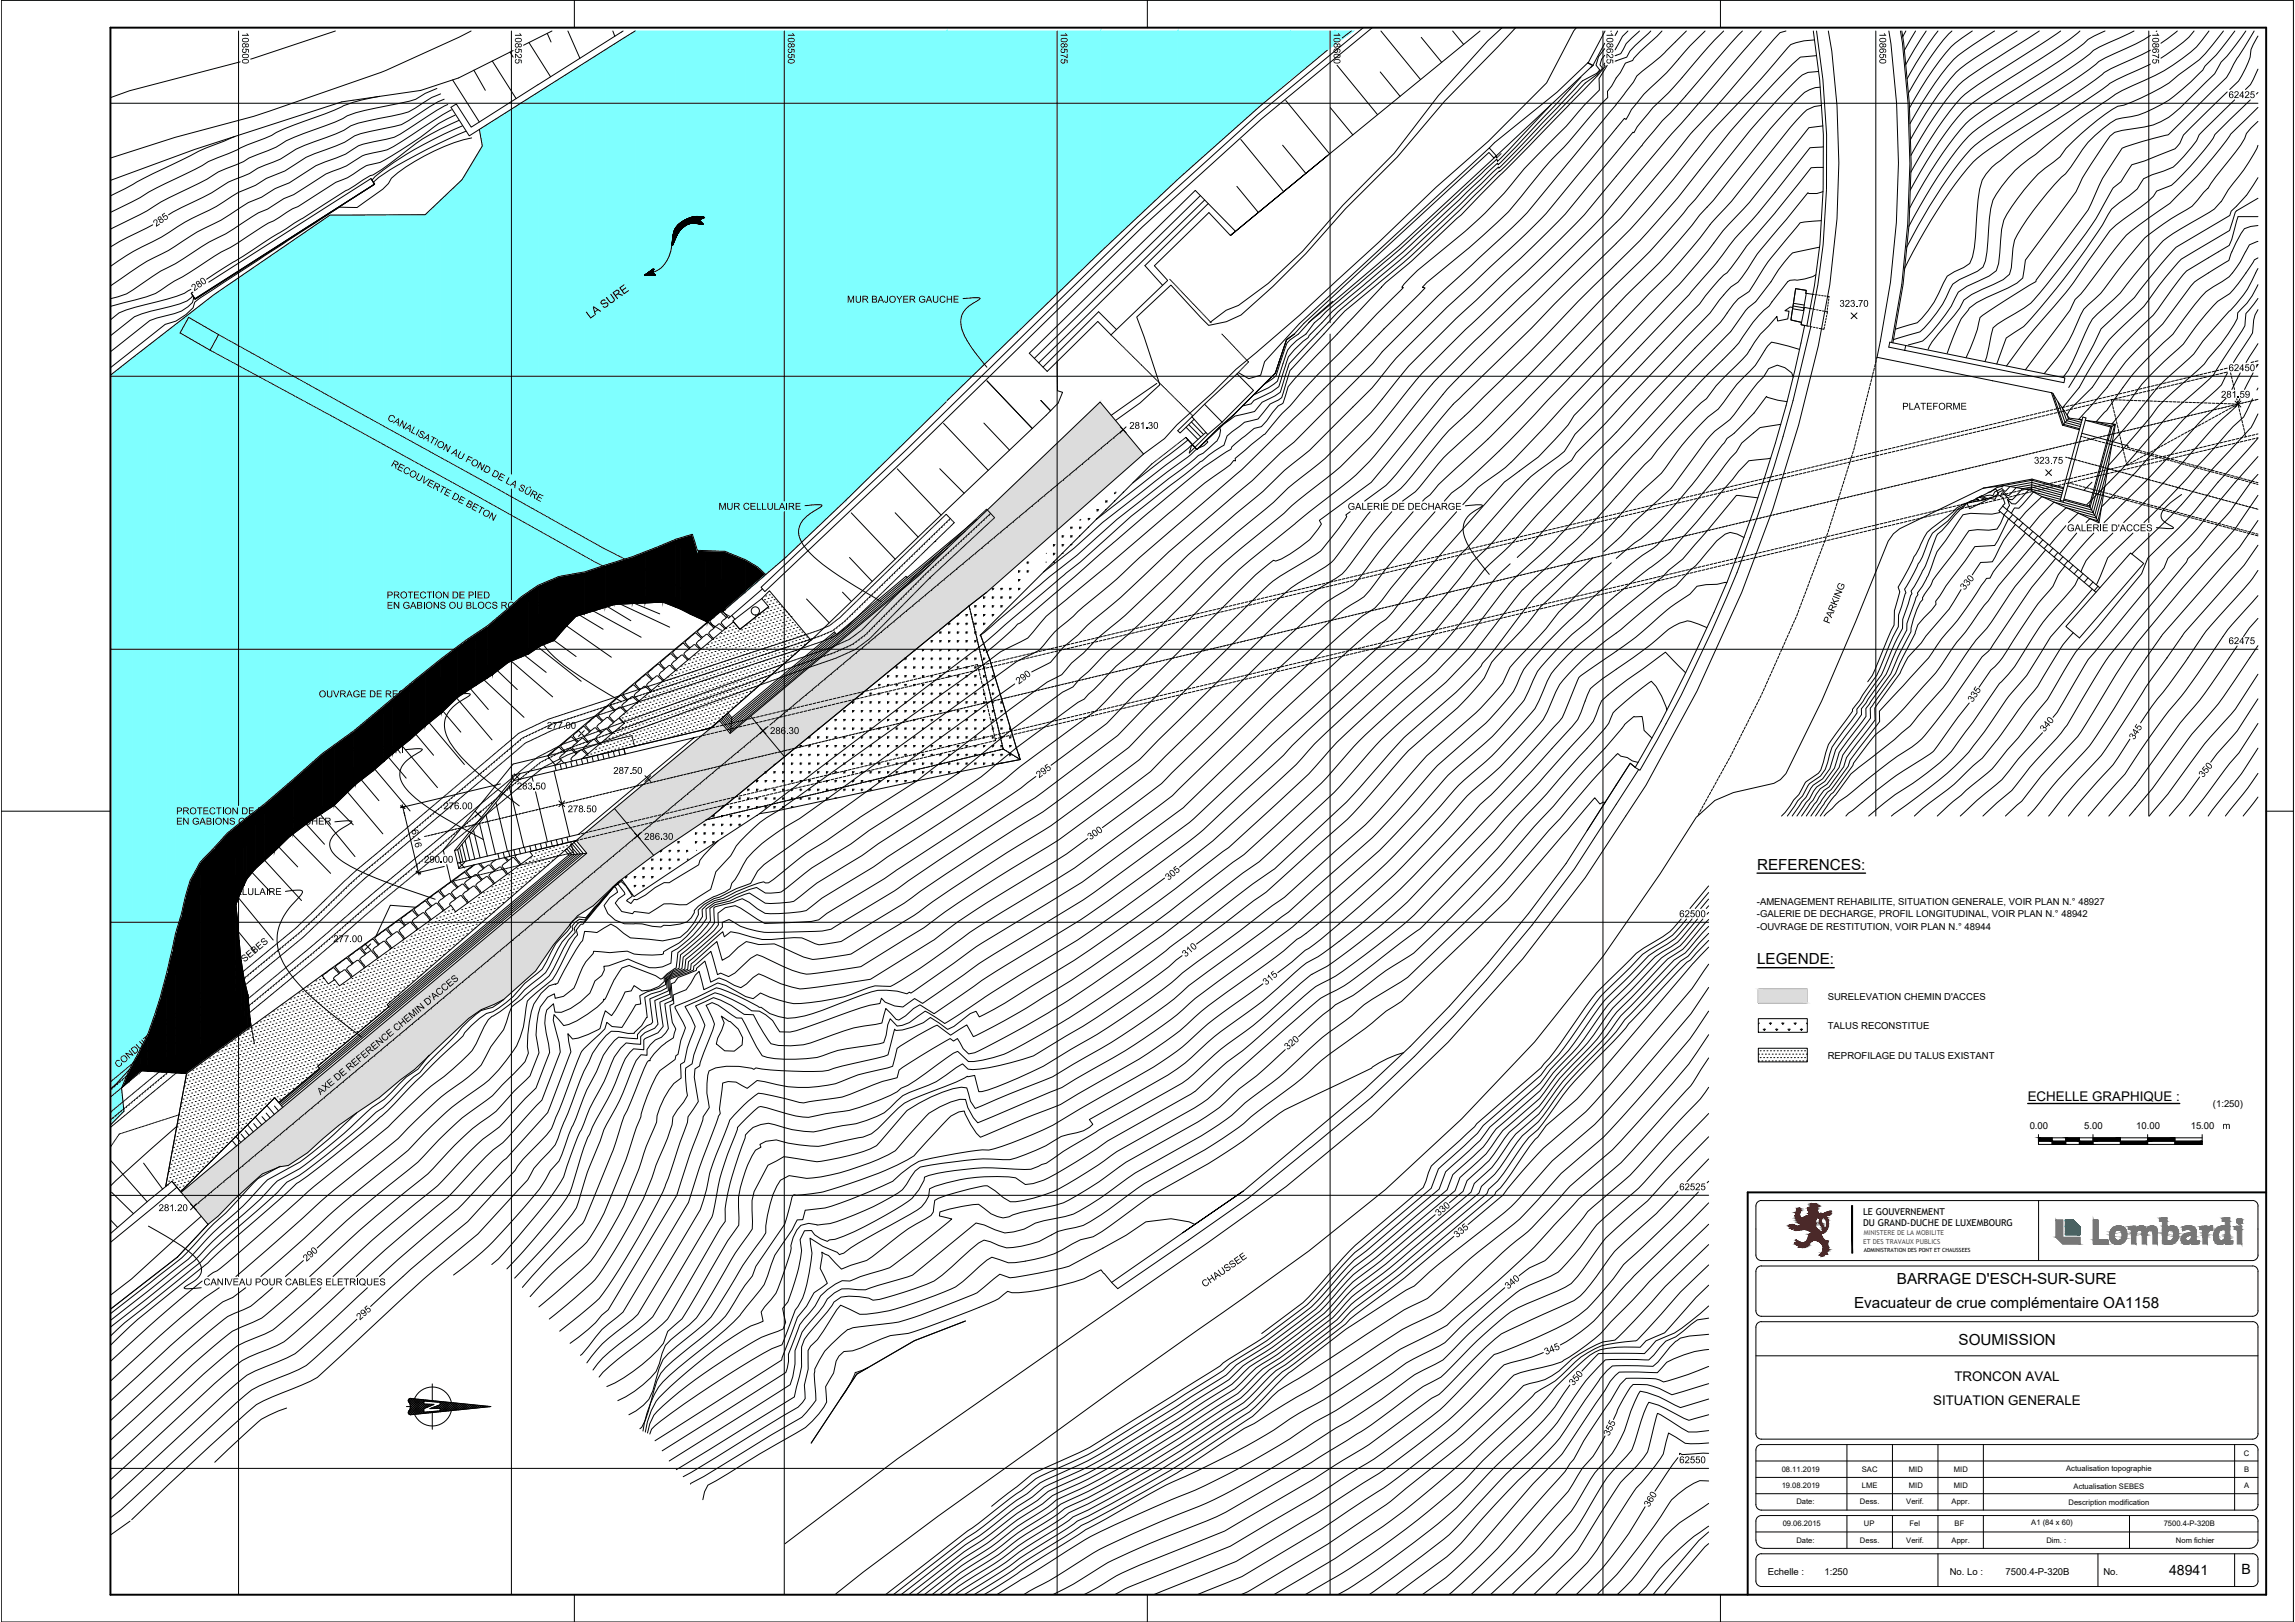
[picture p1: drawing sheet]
<svg xmlns="http://www.w3.org/2000/svg" width="841mm" height="594mm" viewBox="0 0 841 594" stroke-linecap="round" stroke-linejoin="round" font-family="sans-serif">
<defs><g id="words">
<g font-size="5.6">
<text x="643.9" y="318.6">REFERENCES:</text>
<text x="643.9" y="353.2">LEGENDE:</text>
<text x="695.2" y="470.4">BARRAGE D'ESCH-SUR-SURE</text>
<text x="679.4" y="478.9">Evacuateur de crue complémentaire OA1158</text>
<text x="717.7" y="492.6">SOUMISSION</text>
</g>
<g font-size="5.2">
<text x="794.9" y="576.8">48941</text>
<text x="821.4" y="576.7">B</text>
</g>
<g font-size="4.9">
<text x="743.1" y="403.2">ECHELLE GRAPHIQUE :</text>
<text x="716.2" y="505.9">TRONCON AVAL</text>
<text x="708.4" y="514.4">SITUATION GENERALE</text>
</g>
<text font-size="4.7" x="216.2" y="116.9" transform="rotate(-36 216.2 116.9)">LA SURE</text>
<g font-size="3.9">
<text x="88.7" y="11.8" transform="rotate(90 88.7 11.8)">108500</text>
<text x="188.7" y="11.8" transform="rotate(90 188.7 11.8)">108525</text>
<text x="288.7" y="11.8" transform="rotate(90 288.7 11.8)">108550</text>
<text x="388.7" y="11.8" transform="rotate(90 388.7 11.8)">108575</text>
<text x="488.7" y="11.8" transform="rotate(90 488.7 11.8)">108600</text>
<text x="588.7" y="11.8" transform="rotate(90 588.7 11.8)">108625</text>
<text x="688.7" y="11.8" transform="rotate(90 688.7 11.8)">108650</text>
<text x="788.7" y="11.8" transform="rotate(90 788.7 11.8)">108675</text>
<text x="816.7" y="35.9">62425</text>
<text x="57.2" y="83.1" transform="rotate(-35 57.2 83.1)">285</text>
<text x="71.2" y="106.7" transform="rotate(-35 71.2 106.7)">280</text>
<text x="310.4" y="110.8">MUR BAJOYER GAUCHE</text>
<text x="674.1" y="112.4">323.70</text>
<text x="816.7" y="135.9">62450</text>
<text x="813.9" y="145.7">281.59</text>
<text x="141.7" y="153.7" transform="rotate(28 141.7 153.7)">CANALISATION AU FOND DE LA SÛRE</text>
<text x="697.1" y="150">PLATEFORME</text>
<text x="413.9" y="157.1">281.30</text>
<text x="143.1" y="170.6" transform="rotate(28 143.1 170.6)">RECOUVERTE DE BETON</text>
<text x="745.4" y="169.8">323.75</text>
<text x="263.3" y="186.7">MUR CELLULAIRE</text>
<text x="493.9" y="186.7">GALERIE DE DECHARGE</text>
<text x="757.5" y="194.6">GALERIE D'ACCES</text>
<text x="141.7" y="219.2">PROTECTION DE PIED</text>
<text x="719.9" y="216.3" transform="rotate(-50 719.9 216.3)">330</text>
<text x="141.7" y="222.9">EN GABIONS OU BLOCS ROCHER</text>
<text x="670.4" y="228.6" transform="rotate(-68 670.4 228.6)">PARKING</text>
<text x="816.7" y="235.9">62475</text>
<text x="373.3" y="250.7" transform="rotate(-36 373.3 250.7)">290</text>
<text x="116.8" y="255.4">OUVRAGE DE RESTITUTION</text>
<text x="722.8" y="257.4" transform="rotate(-56 722.8 257.4)">335</text>
<text x="200.4" y="266.9">277.00</text>
<text x="282.2" y="268.8">286.30</text>
<text x="749.1" y="268.3" transform="rotate(-51 749.1 268.3)">340</text>
<text x="126.2" y="275.9">SAUT DE SKI</text>
<text x="782.1" y="271.2" transform="rotate(-58 782.1 271.2)">345</text>
<text x="224.7" y="283.4">287.50</text>
<text x="380.8" y="285.1" transform="rotate(-37 380.8 285.1)">295</text>
<text x="807.3" y="285" transform="rotate(-51 807.3 285)">350</text>
<text x="189.4" y="289.2">283.50</text>
<text x="64.6" y="298.3">PROTECTION DE PIED</text>
<text x="162.5" y="296.4">276.00</text>
<text x="208.1" y="297.5">278.50</text>
<text x="64.6" y="302">EN GABIONS OU BLOCS ROCHER</text>
<text x="150.7" y="304.1" transform="rotate(77 150.7 304.1)">6.16</text>
<text x="236.1" y="307.6">286.30</text>
<text x="399.5" y="307.8" transform="rotate(-35 399.5 307.8)">300</text>
<text x="155.4" y="316">290.00</text>
<text x="428.2" y="322.6" transform="rotate(-40 428.2 322.6)">305</text>
<text x="72.9" y="327.8">MUR CELLULAIRE</text>
<text x="615.4" y="335.9">62500</text>
<text x="122.1" y="345.1">277.00</text>
<text x="434.4" y="350.7" transform="rotate(-40 434.4 350.7)">310</text>
<text x="464" y="361" transform="rotate(-40 464 361)">315</text>
<text x="471.8" y="384.7" transform="rotate(-40 471.8 384.7)">320</text>
<text x="43.3" y="391.3" transform="rotate(-40 43.3 391.3)">CONDUITES / GAINES EXISTANTES SEBES</text>
<text x="117.4" y="401.2" transform="rotate(-40 117.4 401.2)">AXE DE REFERENCE CHEMIN D'ACCES</text>
<text x="814.4" y="413.5">m</text>
<text x="615.4" y="435.9">62525</text>
<text x="58.1" y="443.6">281.20</text>
<text x="527.2" y="445.6" transform="rotate(-40 527.2 445.6)">330</text>
<text x="534" y="453.5" transform="rotate(-40 534 453.5)">335</text>
<text x="112.4" y="462.2" transform="rotate(-42 112.4 462.2)">290</text>
<text x="74.6" y="470.8">CANIVEAU POUR CABLES ELETRIQUES</text>
<text x="441.4" y="471.6" transform="rotate(-35 441.4 471.6)">CHAUSSEE</text>
<text x="552.7" y="472.3" transform="rotate(-40 552.7 472.3)">340</text>
<text x="131.9" y="483.7" transform="rotate(-41 131.9 483.7)">295</text>
<text x="566.5" y="496.3" transform="rotate(-23 566.5 496.3)">345</text>
<text x="576.5" y="507.7" transform="rotate(-50 576.5 507.7)">350</text>
<text x="589.7" y="526.1" transform="rotate(-64 589.7 526.1)">355</text>
<text x="615.4" y="535.9">62550</text>
<text x="604.3" y="552.2" transform="rotate(-58 604.3 552.2)">360</text>
</g>
<g font-size="3.5">
<text x="643.8" y="331.6">-AMENAGEMENT REHABILITE, SITUATION GENERALE, VOIR PLAN N.° 48927</text>
<text x="643.8" y="336">-GALERIE DE DECHARGE, PROFIL LONGITUDINAL, VOIR PLAN N.° 48942</text>
<text x="643.8" y="340.5">-OUVRAGE DE RESTITUTION, VOIR PLAN N.° 48944</text>
<text x="669.8" y="366.2">SURELEVATION CHEMIN D'ACCES</text>
<text x="669.8" y="377">TALUS RECONSTITUE</text>
<text x="669.8" y="387.8">REPROFILAGE DU TALUS EXISTANT</text>
<text x="810.9" y="405.6">(1:250)</text>
<text x="743.8" y="413.4">0.00</text>
<text x="763.8" y="413.4">5.00</text>
<text x="782.8" y="413.4">10.00</text>
<text x="802.8" y="413.4">15.00</text>
<text x="647.8" y="576.8">Echelle :</text>
<text x="668.6" y="576.8">1:250</text>
<text x="714.5" y="576.8">No. Lo :</text>
<text x="734.9" y="576.8">7500.4-P-320B</text>
<text x="770.8" y="576.8">No.</text>
</g>
<g font-size="3.4">
<text x="682.8" y="444.9">LE GOUVERNEMENT</text>
<text x="682.8" y="449">DU GRAND-DUCHE DE LUXEMBOURG</text>
</g>
<g font-size="2.8">
<text x="822.3" y="533.1">C</text>
<text x="652.9" y="539.1">08.11.2019</text>
<text x="682.3" y="539.1">SAC</text>
<text x="699.6" y="539.1">MID</text>
<text x="716" y="539.1">MID</text>
<text x="757.2" y="538.9">Actualisation topographie</text>
<text x="822.4" y="539.1">B</text>
<text x="652.9" y="545.1">19.08.2019</text>
<text x="682.3" y="545.1">LME</text>
<text x="699.6" y="545.1">MID</text>
<text x="716" y="545.1">MID</text>
<text x="759.9" y="545.2">Actualisation SEBES</text>
<text x="822.4" y="545.1">A</text>
<text x="658.3" y="551">Date:</text>
<text x="681.6" y="551">Dess.</text>
<text x="698.6" y="551">Verif.</text>
<text x="715.2" y="551">Appr.</text>
<text x="758" y="551.1">Description modification</text>
<text x="653.3" y="559">09.06.2015</text>
<text x="683" y="558.9">UP</text>
<text x="699.8" y="558.9">Fel</text>
<text x="716.3" y="558.9">BF</text>
<text x="744.4" y="558.7">A1 (84 x 60)</text>
<text x="792.9" y="559">7500.4-P-320B</text>
<text x="658.3" y="565">Date:</text>
<text x="681.6" y="565">Dess.</text>
<text x="698.6" y="565">Verif.</text>
<text x="715.2" y="565">Appr.</text>
<text x="749.9" y="565">Dim. :</text>
<text x="797.4" y="565">Nom fichier</text>
</g>
<g font-size="2.5" fill="#f00">
<text x="682.8" y="455.6">ET DES TRAVAUX PUBLICS</text>
<text x="683" y="452.4">MINISTERE DE LA MOBILITE</text>
</g>
<text font-size="2.1" x="683" y="458.5">ADMINISTRATION DES PONT ET CHAUSSEES</text>
</g></defs>
<!-- layer: 0_Hatch -->
<g fill="#000" stroke="#000" stroke-width=".37">
<path d="M277.7 207.7l2.9 2.8-2.9 2.5zM50.6 385.9v7l-3.2 2.9z"/>
<path d="M273.3 205.1l-7.4 17.9 7.4-6.3zM265.9 202l7.4 3.1-7.4 17.9z"/>
<path d="M277.7 207.7l-4.4 9 4.4-3.7zM273.3 205.1l4.4 2.6-4.4 9z"/>
<path d="M193.8 216.7l-2.7 23.9 2.7-1.1zM191.1 218.5l2.7-1.8-2.7 23.9z"/>
<path d="M197.2 214.3l-3.4 25.2 3.4-2.3zM193.8 216.7l3.4-2.4-3.4 25.2z"/>
<path d="M198.1 214l-.9 23.2 .9-.6zM197.2 214.3l.9-.3-.9 23.2z"/>
<path d="M203 211.9l-4.9 24.7 4.9-2zM198.1 214l4.9-2.1-4.9 24.7z"/>
<path d="M204.7 211.2l-1.7 23.4 1.7-2zM203 211.9l1.7-.7-1.7 23.4z"/>
<path d="M204.9 211.1l-.2 21.5zM204.7 211.2v21.4z"/>
<path d="M207.6 210.6l-2.7 21.8 2.7-3.2zM204.9 211.1l2.7-.5-2.7 21.8z"/>
<path d="M211.1 210l-3.5 19.2 3.5-3.5zM207.6 210.6l3.5-.6-3.5 19.2z"/>
<path d="M214.3 209.4l-3.2 16.3 3.2-1zM211.1 210l3.2-.6-3.2 16.3z"/>
<path d="M221.7 207l-7.4 17.7 7.4-2.3zM214.3 209.4l7.4-2.4-7.4 17.7z"/>
<path d="M225.4 205.9l-3.7 16.5 3.7-1.1zM221.7 207l3.7-1.1-3.7 16.5z"/>
<path d="M231.7 203.9l-6.3 17.4 6.3-.3zM225.4 205.9l6.3-2-6.3 17.4z"/>
<path d="M236.4 202.1l-4.7 18.9 4.7-.2zM231.7 203.9l4.7-1.8-4.7 18.9z"/>
<path d="M240.9 200.3l-4.5 20.5 4.5-.2zM236.4 202.1l4.5-1.8-4.5 20.5z"/>
<path d="M243 199.4l-2.1 21.2 2.1-.1zM240.9 200.3l2.1-.9-2.1 21.2z"/>
<path d="M247.6 197.5l-4.6 23 4.6 1.9zM243 199.4l4.6-1.9-4.6 23z"/>
<path d="M249.3 197l-1.7 25.4 1.7 .6zM247.6 197.5l1.7-.5-1.7 25.4z"/>
<path d="M253 195.9l-3.7 27.1 3.7 1.9zM249.3 197l3.7-1.1-3.7 27.1z"/>
<path d="M253.7 195.7l-.7 29.2 .7 .4zM253 195.9l.7-.2-.7 29.2z"/>
<path d="M255.6 201.6l-1.9 23.7 1.9 .8zM253.7 195.7l1.9 5.9-1.9 23.7z"/>
<path d="M258.6 201.7l-3 24.4 3 1.4zM255.6 201.6l3 .1-3 24.4z"/>
<path d="M259.2 201.7l-.6 25.8 .6 .4zM258.6 201.7h.6l-.6 25.8z"/>
<path d="M264.5 201.9l-5.3 26 5.3-4.5zM259.2 201.7l5.3 .2-5.3 26z"/>
<path d="M264.9 201.9l-.4 21.5 .4 .5zM264.5 201.9h.4l-.4 21.5z"/>
<path d="M265.7 201.9l-.8 22 .8-.6zM264.9 201.9h.8l-.8 22z"/>
<path d="M265.9 202l-.2 21.3 .2-.3zM265.7 201.9l.2 .1-.2 21.3z"/>
<path d="M167.8 236.7l-5.9 24.3 5.9-5.7zM161.9 241.1l5.9-4.4-5.9 24.3z"/>
<path d="M170.6 234.5l-2.8 20.8 2.8-1.8zM167.8 236.7l2.8-2.2-2.8 20.8z"/>
<path d="M174.4 232.1l-3.8 21.4 3.8-2.5zM170.6 234.5l3.8-2.4-3.8 21.4z"/>
<path d="M178.5 229.3l-4.1 21.7 4.1-2.6zM174.4 232.1l4.1-2.8-4.1 21.7z"/>
<path d="M180.5 227.6l-2 20.8 2-1.3zM178.5 229.3l2-1.7-2 20.8z"/>
<path d="M186.2 222.9l-5.7 24.2 5.7-4.4zM180.5 227.6l5.7-4.7-5.7 24.2z"/>
<path d="M186.2 222.9v19.8zM186.2 222.9v19.8z"/>
<path d="M191.1 218.5l-4.9 24.1 4.9-2zM186.2 222.9l4.9-4.4-4.9 24.1z"/>
<path d="M140.7 258.5l-3.8 23.7 3.8-3.3zM136.9 261.6l3.8-3.1-3.8 23.7z"/>
<path d="M144 255.7l-3.3 23.2 3.3-2.9zM140.7 258.5l3.3-2.8-3.3 23.2z"/>
<path d="M150.2 250.5l-6.2 25.5 6.2-5zM144 255.7l6.2-5.2-6.2 25.5z"/>
<path d="M151.1 249.7l-.9 21.3 .9-.9zM150.2 250.5l.9-.8-.9 21.3z"/>
<path d="M155.8 246l-4.7 24.1 4.7-4.1zM151.1 249.7l4.7-3.7-4.7 24.1z"/>
<path d="M161.5 241.4l-5.7 24.6 5.7-4.7zM155.8 246l5.7-4.6-5.7 24.6z"/>
<path d="M161.9 241.1l-.4 20.2 .4-.3zM161.5 241.4l.4-.3-.4 20.2z"/>
<path d="M118.1 276l-4.7 25 4.7-3.1zM113.4 280.2l4.7-4.2-4.7 25z"/>
<path d="M122.5 272.9l-4.4 25 4.4-2.9zM118.1 276l4.4-3.1-4.4 25z"/>
<path d="M129.7 267.6l-7.2 27.4 7.2-7.1zM122.5 272.9l7.2-5.3-7.2 27.4z"/>
<path d="M130.3 267.1l-.6 20.8 .6-.6zM129.7 267.6l.6-.5-.6 20.8z"/>
<path d="M136.9 261.6l-6.6 25.7 6.6-5.1zM130.3 267.1l6.6-5.5-6.6 25.7z"/>
<path d="M93.5 297.1l-3 24.8 3-3.6zM90.5 299.4l3-2.3-3 24.8z"/>
<path d="M97.1 294.4l-3.6 23.9 3.6-3.3zM93.5 297.1l3.6-2.7-3.6 23.9z"/>
<path d="M100.5 291.4l-3.4 23.6 3.4-3.2zM97.1 294.4l3.4-3-3.4 23.6z"/>
<path d="M106.3 286.4l-5.8 25.4 5.8-5.5zM100.5 291.4l5.8-5-5.8 25.4z"/>
<path d="M107.4 285.5l-1.1 20.8 1.1-.9zM106.3 286.4l1.1-.9-1.1 20.8z"/>
<path d="M113.4 280.2l-6 25.2 6-4.4zM107.4 285.5l6-5.3-6 25.2z"/>
<path d="M87.1 302.1l-.7 29.4 .7-1.8zM86.4 302.6l.7-.5-.7 29.4z"/>
<path d="M88.2 301.2l-1.1 28.5 1.1-2.9zM87.1 302.1l1.1-.9-1.1 28.5z"/>
<path d="M89.3 300.3l-1.1 26.5 1.1-2.4zM88.2 301.2l1.1-.9-1.1 26.5z"/>
<path d="M90.5 299.4l-1.2 25 1.2-2.5zM89.3 300.3l1.2-.9-1.2 25z"/>
<path d="M86.4 302.6l-3.1 79.5 3.1-2.3zM83.3 305.1l3.1-2.5-3.1 79.5z"/>
<path d="M87.1 337l-.7 42.8 .7-.5zM86.4 331.5l.7 5.5-.7 42.8z"/>
<path d="M87.6 344.4l-.5 34.9 .5-.4zM87.1 337l.5 7.4-.5 34.9z"/>
<path d="M88.3 351.6l-.7 27.3 .7-.6zM87.6 344.4l.7 7.2-.7 27.3z"/>
<path d="M89.5 358.8l-1.2 19.5 1.2-.8zM88.3 351.6l1.2 7.2-1.2 19.5z"/>
<path d="M90.8 364.3l-1.3 13.2 1.3-1zM89.5 358.8l1.3 5.5-1.3 13.2z"/>
<path d="M91.7 373.7l-.9 2.8 .9-.7zM90.8 364.3l.9 9.4-.9 2.8z"/>
<path d="M50.6 385.9l-3.2 5.8v4.1zM47.4 391.7v4.1l-2.8 2.6z"/>
<path d="M51.4 384.4l-.8 8.5 .8-.8zM51.4 384.4l-.8 8.5v-7z"/>
<path d="M54.2 378.7l-2.8 13.4 2.8 .3zM54.2 378.7l-2.8 13.4v-7.7z"/>
<path d="M56.6 371.8l-2.4 20.6 2.4 .1zM56.6 371.8l-2.4 20.6v-13.7z"/>
<path d="M59.4 362.7l-2.8 29.8 2.8 .2zM59.4 362.7l-2.8 29.8v-20.7z"/>
<path d="M61.1 356.2l-1.7 36.5 1.7 .1zM61.1 356.2l-1.7 36.5v-30z"/>
<path d="M62.9 348.5l-1.8 44.3 1.8 .1zM62.9 348.5l-1.8 44.3v-36.6z"/>
<path d="M64.4 341.5l-1.5 51.4 1.5 .1zM64.4 341.5l-1.5 51.4v-44.4z"/>
<path d="M66.5 334.8l-2.1 58.2 2.1 .1zM66.5 334.8l-2.1 58.2v-51.5z"/>
<path d="M67.8 328.8l-1.3 64.3 1.3 .1zM67.8 328.8l-1.3 64.3v-58.3z"/>
<path d="M68.4 326.8l-.6 66.4h.6zM68.4 326.8l-.6 66.4v-64.4z"/>
<path d="M69.6 322.6l-1.2 70.6 1.2-.9zM69.6 322.6l-1.2 70.6v-66.4z"/>
<path d="M73.4 315.7l-3.8 76.6 3.8-2.8zM73.4 315.7l-3.8 76.6v-69.7z"/>
<path d="M78.6 310.3l-5.2 79.2 5.2-3.9zM78.6 310.3l-5.2 79.2v-73.8z"/>
<path d="M83.3 305.1l-4.7 80.5 4.7-3.5zM83.3 305.1l-4.7 80.5v-75.3z"/>
</g>
<!-- layer: colore lago -->
<g fill="#7fffff" stroke="#7fffff" stroke-width=".37">
<path d="M489.1 11.4h6.9l-6.9 4.9z"/>
<path d="M265.9 223l7.4-6.3z"/>
<path d="M175.7 47.4l1-.6v6.7z"/>
<path d="M44.5 398.5l.9 8.5-.9 .9z"/>
<path d="M489.1 11.4l-16.2 17.4 16.2-12.5zM472.9 11.4h16.2l-16.2 17.4z"/>
<path d="M472.9 11.4l-41.3 54.3 41.3-36.9zM431.6 11.4h41.3l-41.3 54.3z"/>
<path d="M431.6 11.4l-28.2 80.8 28.2-26.5zM403.4 11.4h28.2l-28.2 80.8z"/>
<path d="M403.4 11.4l-30.6 110.3 30.6-29.5zM372.8 11.4h30.6l-30.6 110.3z"/>
<path d="M372.8 11.4l-25.8 135.3 25.8-25zM347 11.4h25.8l-25.8 135.3z"/>
<path d="M347 11.4l-36.9 171.7 36.9-36.4zM310.1 11.4h36.9l-36.9 171.7z"/>
<path d="M310.1 11.4l-22.1 192.7 22.1-21zM288 11.4h22.1l-22.1 192.7z"/>
<path d="M288 11.4l-7.4 199.1 7.4-6.4zM280.6 11.4h7.4l-7.4 199.1zM280.6 11.4v199.1zM280.6 11.4v199.1z"/>
<path d="M280.6 11.4l-2.9 196.3 2.9 2.8zM277.7 11.4h2.9l-2.9 196.3z"/>
<path d="M273.3 216.7l7.3-6.2zM273.3 216.7l7.3-6.2z"/>
<path d="M277.7 11.4l-4.4 193.7 4.4 2.6zM273.3 11.4h4.4l-4.4 193.7z"/>
<path d="M273.3 11.4l-7.6 190.5 7.6 3.2zM265.7 11.4h7.6l-7.6 190.5z"/>
<path d="M265.7 11.4l-10.1 190.2 10.1 .3zM255.6 11.4h10.1l-10.1 190.2z"/>
<path d="M255.6 11.4l-1.9 184.3 1.9 5.9zM253.7 11.4h1.9l-1.9 184.3z"/>
<path d="M253.7 11.4l-6.1 186.1 6.1-1.8zM247.6 11.4h6.1l-6.1 186.1z"/>
<path d="M247.6 11.4l-6.7 188.9 6.7-2.8zM240.9 11.4h6.7l-6.7 188.9z"/>
<path d="M240.9 11.4l-8.2 192.1 8.2-3.2zM232.7 11.4h8.2l-8.2 192.1z"/>
<path d="M232.7 11.4l-1 192.5 1-.4zM231.7 12l1-.6-1 192.5z"/>
<path d="M231.7 12l-2.8 192.8 2.8-.9zM228.9 13.7l2.8-1.7-2.8 192.8z"/>
<path d="M228.9 13.7l-7.2 193.3 7.2-2.2zM221.7 18.3l7.2-4.6-7.2 193.3z"/>
<path d="M221.7 18.3l-7.4 191.1 7.4-2.4zM214.3 23l7.4-4.7-7.4 191.1z"/>
<path d="M214.3 23l-9.4 188.1 9.4-1.7zM204.9 28.9l9.4-5.9-9.4 188.1z"/>
<path d="M204.9 28.9l-6.5 185 6.5-2.8zM198.4 33l6.5-4.1-6.5 185z"/>
<path d="M198.4 33l-1.2 181.3 1.2-.4zM197.2 33.8l1.2-.8-1.2 181.3z"/>
<path d="M197.2 33.8l-6.1 184.7 6.1-4.2zM191.1 37.6l6.1-3.8-6.1 184.7z"/>
<path d="M191.1 37.6l-4.9 185.3 4.9-4.4zM186.2 40.7l4.9-3.1-4.9 185.3z"/>
<path d="M186.2 40.7l-7.7 188.6 7.7-6.4zM178.5 45.6l7.7-4.9-7.7 188.6z"/>
<path d="M178.5 45.6l-1.8 184.9 1.8-1.2zM176.7 46.8l1.8-1.2-1.8 184.9z"/>
<path d="M176.7 53.5l-6.1 181 6.1-4zM176.7 53.5l-6.1 181v-170.9z"/>
<path d="M170.6 63.6l-1.3 171.9 1.3-1zM170.6 63.6l-1.3 171.9v-169.7z"/>
<path d="M169.3 65.8l-7.8 175.6 7.8-5.9zM161.5 73.2l7.8-7.4-7.8 175.6z"/>
<path d="M161.5 73.2l-5.7 172.7 5.7-4.5zM155.8 78.6l5.7-5.4-5.7 172.7z"/>
<path d="M155.8 78.6l-4.7 171.1 4.7-3.8zM151.1 78.7l4.7-.1-4.7 171.1z"/>
<path d="M151.1 78.7l-10.4 179.8 10.4-8.8zM140.7 78.7h10.4l-10.4 179.8z"/>
<path d="M140.7 78.7l-11 188.9 11-9.1zM129.7 78.8l11-.1-11 188.9z"/>
<path d="M129.7 78.8l-8.8 195.2 8.8-6.4zM120.9 78.8h8.8l-8.8 195.2z"/>
<path d="M120.9 78.8l-2.8 197.2 2.8-2zM118.1 80.7l2.8-1.9-2.8 197.2z"/>
<path d="M118.1 80.7l-10.7 204.8 10.7-9.5zM107.4 88.1l10.7-7.4-10.7 204.8z"/>
<path d="M107.4 88.1l-10.3 206.3 10.3-8.9zM97.1 95.1l10.3-7-10.3 206.3z"/>
<path d="M97.1 95.1l-7.8 205.2 7.8-5.9zM89.3 100.4l7.8-5.3-7.8 205.2z"/>
<path d="M89.3 100.4l-6 204.7 6-4.8zM83.3 104.6l6-4.2-6 204.7z"/>
<path d="M83.3 104.6l-4.7 205.7 4.7-5.2zM78.6 107.8l4.7-3.2-4.7 205.7z"/>
<path d="M78.6 107.8l-.2 202.8 .2-.3zM78.4 107.9l.2-.1-.2 202.8z"/>
<path d="M78.4 107.9l-5 207.8 5-5.1zM73.4 111.8l5-3.9-5 207.8z"/>
<path d="M73.4 111.8l-3.8 210.8 3.8-6.9zM69.6 114.7l3.8-2.9-3.8 210.8z"/>
<path d="M69.6 114.7l-1.8 214.1 1.8-6.2zM67.8 116.1l1.8-1.4-1.8 214.1z"/>
<path d="M67.8 116.1l-1.3 218.7 1.3-6zM66.5 117.2l1.3-1.1-1.3 218.7z"/>
<path d="M66.5 117.2l-2.1 224.3 2.1-6.7zM64.4 118.8l2.1-1.6-2.1 224.3z"/>
<path d="M64.4 118.8l-1.5 229.7 1.5-7zM62.9 119.9l1.5-1.1-1.5 229.7z"/>
<path d="M62.9 119.9l-1.8 236.3 1.8-7.7zM61.1 121.3l1.8-1.4-1.8 236.3z"/>
<path d="M61.1 121.3l-2.3 243.7 2.3-8.8zM58.8 123.1l2.3-1.8-2.3 243.7z"/>
<path d="M58.8 123.1l-2.2 248.7 2.2-6.8zM56.6 124.8l2.2-1.7-2.2 248.7z"/>
<path d="M56.6 124.8l-2.4 253.9 2.4-6.9zM54.2 126.7l2.4-1.9-2.4 253.9z"/>
<path d="M54.2 126.7l-3.6 259.2 3.6-7.2zM50.6 129.5l3.6-2.8-3.6 259.2z"/>
<path d="M50.6 129.5l-2.1 260.2 2.1-3.8zM48.5 131.1l2.1-1.6-2.1 260.2z"/>
<path d="M48.5 131.1l-1.1 260.6 1.1-2zM47.4 132l1.1-.9-1.1 260.6z"/>
<path d="M47.4 132l-2 264.3 2-4.6zM45.4 133.5l2-1.5-2 264.3z"/>
<path d="M45.4 133.5l-.9 265 .9-2.2zM44.5 134.2l.9-.7-.9 265z"/>
<path d="M40.5 137.4l4-3.2-4 159.3zM44.5 134.2l-4 159.3 4 114.4zM40.5 293.5l4 114.4-4 4.1z"/>
</g>
<!-- layer: scavo 1 -->
<g fill="#dcdcdc" stroke="#dcdcdc" stroke-width=".37">
<path d="M403.1 147.2l16 19.1-16 14z"/>
<path d="M211.2 307.9l.4-.5v1.1z"/>
<path d="M80.1 425.3v20l-3.9 3.2z"/>
<path d="M403.1 147.2l-41.5 69.7 41.5-36.6zM361.6 187l41.5-39.8-41.5 69.7z"/>
<path d="M361.6 187l-6.4 34.8 6.4-4.9zM355.2 193.1l6.4-6.1-6.4 34.8z"/>
<path d="M355.2 193.1l-18.7 44 18.7-15.3zM336.5 211l18.7-17.9-18.7 44z"/>
<path d="M336.5 211l-69 82.5 69-56.4zM267.5 268.6l69-57.6-69 82.5z"/>
<path d="M267.5 268.6l-3.8 28 3.8-3.1zM263.7 264l3.8 4.6-3.8 28z"/>
<path d="M263.7 264l-2.9 35 2.9-2.4zM260.8 266.4l2.9-2.4-2.9 35z"/>
<path d="M260.8 266.4l-21.3 46.9 21.3-14.3zM239.5 284.2l21.3-17.8-21.3 46.9z"/>
<path d="M239.5 284.2l-12.9 38.8 12.9-9.7zM226.6 295l12.9-10.8-12.9 38.8z"/>
<path d="M226.6 295l-9.2 36.7 9.2-8.7zM217.4 302.6l9.2-7.6-9.2 36.7z"/>
<path d="M217.4 302.6l-2.4 30.7 2.4-1.6zM215 304.6l2.4-2-2.4 30.7z"/>
<path d="M215 312.5l-3.4 22.9 3.4-2.1zM211.6 315.3l3.4-2.8-3.4 22.9z"/>
<path d="M215 304.6l-3.4 3.9 3.4 4zM211.6 307.4l3.4-2.8-3.4 3.9z"/>
<path d="M211.6 315.3l-3.4 24.3 3.4-4.2zM208.2 318.2l3.4-2.9-3.4 24.3z"/>
<path d="M208.2 318.2l-5.5 28 5.5-6.6zM202.7 322.8l5.5-4.6-5.5 28z"/>
<path d="M202.7 322.8l-6.4 32.9 6.4-9.5zM196.3 328.2l6.4-5.4-6.4 32.9z"/>
<path d="M196.3 328.2l-11.7 37.9 11.7-10.4zM184.6 337.9l11.7-9.7-11.7 37.9z"/>
<path d="M184.6 337.9l-3.4 29.9 3.4-1.7zM181.2 340.8l3.4-2.9-3.4 29.9z"/>
<path d="M181.2 340.8l-4.8 29 4.8-2zM176.4 344.8l4.8-4-4.8 29z"/>
<path d="M176.4 344.8l-4.6 28.1 4.6-3.1zM171.8 348.6l4.6-3.8-4.6 28.1z"/>
<path d="M171.8 348.6l-4.7 28.7 4.7-4.4zM167.1 352.5l4.7-3.9-4.7 28.7z"/>
<path d="M167.1 352.5l-9.8 34.1 9.8-9.3zM157.3 360.7l9.8-8.2-9.8 34.1z"/>
<path d="M157.3 360.7l-5.4 31 5.4-5.1zM151.9 365.2l5.4-4.5-5.4 31z"/>
<path d="M151.9 365.2l-5.3 30.4 5.3-3.9zM146.6 369.6l5.3-4.4-5.3 30.4z"/>
<path d="M146.6 369.6l-7.5 32.4 7.5-6.4zM139.1 375.9l7.5-6.3-7.5 32.4z"/>
<path d="M139.1 375.9l-8.4 31.7 8.4-5.6zM130.7 383l8.4-7.1-8.4 31.7z"/>
<path d="M130.7 383l-6.5 29.1 6.5-4.5zM124.2 388.3l6.5-5.3-6.5 29.1z"/>
<path d="M124.2 388.3l-6 28.9 6-5.1zM118.2 393.4l6-5.1-6 28.9z"/>
<path d="M118.2 393.4l-5.5 28.8 5.5-5zM112.7 398l5.5-4.6-5.5 28.8z"/>
<path d="M112.7 398l-7 28.9 7-4.7zM105.7 403.9l7-5.9-7 28.9z"/>
<path d="M105.7 403.9l-3.1 23.4 3.1-.4zM102.6 406.5l3.1-2.6-3.1 23.4z"/>
<path d="M102.6 406.5l-6.5 23.5 6.5-2.7zM96.1 411.8l6.5-5.3-6.5 23.5z"/>
<path d="M96.1 411.8l-4.2 21.9 4.2-3.7zM91.9 415.3l4.2-3.5-4.2 21.9z"/>
<path d="M91.9 415.3l-6 24 6-5.6zM85.9 420.4l6-5.1-6 24z"/>
<path d="M85.9 420.4l-5.8 24.9 5.8-6zM80.1 425.3l5.8-4.9-5.8 24.9z"/>
<path d="M76.2 428.4v20.1l3.9-23.2zM66.4 436.7l9.8-8.3v20.1z"/>
<path d="M644.4 362.3l17.9 5v-5zM644.4 362.3l17.9 5h-17.9z"/>
</g>
<!-- layer: curve livello 1 m -->
<g fill="none" stroke="#000" stroke-width=".37">
<path d="M469.2 132.6l-1.6 5-4.2 3M473.3 135.1l-.6 .6-3 9.9-1.2 .9-3 1.5-4.5 5.5-4.9 1.2-4.6 3.4-1.8 1.6-1.2 3.4a37.1 37.1 0 0 0-7.9 5.7l-.8 .4-10.8 8.5a434.7 434.7 0 0 0-33.1 28.2l-5.2 4-30.3 25.9-82.1 62.2M476.2 136.9l-4.1 4.7-1.9 6a10.6 10.6 0 0 0-3.9 3.5l-2.1 3-2 2.2-2.6 .6-6.9 5.6-1.3 1.2-.3 .9a110.5 110.5 0 0 0-20.6 15.2l-11.8 9.8-42.6 36.7-2.1 1.8-1.1 .5-5.2 5-6.3 5.3M480.6 139.7l-7.9 9a73.4 73.4 0 0 0-9.2 10.4l-4.9 3.7-6 5.1 .2 .9-.7-.1-1.3 1.5-2.2 1.7a195.7 195.7 0 0 0-20.4 16.2l-21.9 18.8-22.9 18.8-6.8 8-9.9 5-81.4 58.2a47.9 47.9 0 0 0-15.5 13l-2 3.6-5.5 5.8-1.9 6.4-8.8 5.7-8.3-.3-5.5 3.4-5.4-.6-.6 .8-4-.8-2.3-3.1 1.2-1.6 2.3-1.7-.2-.7-2.4-3-1.6 1.2-10.8 12.7-1.3-.1-1 .7-1.3 1.7 .4 1.5-2.5 2.8-7.1 13.2-13.6 11.2-3.1 8.5a49.2 49.2 0 0 0-8.2 12.9 98.6 98.6 0 0 1-14.5 11.6l-9.7 9a101.7 101.7 0 0 1-11.7 10.8 380.6 380.6 0 0 0-34.1 28.8l-19.9 17.2M485.1 142.5l-4.4 4.6-12.8 12.3a240 240 0 0 1-24.3 22.5l-9.1 7.8a532.4 532.4 0 0 0-27.9 24.6l-9.6 7.9-3.7 3.5a51.1 51.1 0 0 0-10.9 10.7l-1.6 1.8a70.3 70.3 0 0 0-16.3 9.9l-62.3 45.2a96.4 96.4 0 0 1-14.8 9.8 64.7 64.7 0 0 0-13.7 11.3l-4.3 7.8-1.2 1.3-.6 2-2 1.2a32.6 32.6 0 0 0-9.7 5.2l-1.5 1.6 .1 .7-1.2 1.9-1.6 1.6-2.4 .7-3.7 .6-2.4-.1-1 .6-3.1-.2a32.5 32.5 0 0 0-10.3-1l-3.4-1.3-2.6-2.4-1.4-2.9 2.1-2.9 2.8-2-.4-1.2-.6-.8-11.7 13.8-.5-.1-.5 .3-1.4 1.8 .5 1.8a43.5 43.5 0 0 0-6.2 10.9l-3 5.4-6.3 5.2-2.9 2.8a79.1 79.1 0 0 1-2.7 13.2l-1.3 3.2a57.3 57.3 0 0 1-12.1 14 125.6 125.6 0 0 0-27.6 24.2l-4.7 3.8a331.6 331.6 0 0 0-33.3 28.4l-16 14M495.8 149.1l-7.3 7.2a131.5 131.5 0 0 1-17.8 16 135.3 135.3 0 0 1-17.8 15.8l-7 6.1a154.2 154.2 0 0 0-16.9 15.4l-9.6 9.1a224.6 224.6 0 0 1-17.4 15.3 55.8 55.8 0 0 1-9.3 8.8l-3.6 4.3-5.3 2.7-4.8 3.5-10.5 7.7-32.8 25.2a469 469 0 0 0-32.7 21.6l-2.4 1.5a110.3 110.3 0 0 0-17.2 12.8l-1.9 1.3h-1l-.6-.4a65.4 65.4 0 0 0-14.9 6.1l-3.2 .8-2.8 1.6-1.7 1.6 .1 2.6a28.2 28.2 0 0 1-11.9 11.5l-2.3 1.4-.1 .7a31.7 31.7 0 0 1-10.7 .1l-2.5-1a36.1 36.1 0 0 1-12.3 0l-.2 .8a17.5 17.5 0 0 0-5.1 7.8l-2 4.9-3.8 3-3 .7-.3-1.6-2.5 1.2-2.7 3.6-.8 2.6-.8 7.7 1.1 6.5-3.3 8.5-1.3 1.3a95.9 95.9 0 0 0-11.1 11.6 103.9 103.9 0 0 0-23.1 21l-1.9 2a524.4 524.4 0 0 0-43.3 37.5M506.6 146.1l-4.2 5-10.5 10.5a113.4 113.4 0 0 1-17.5 15.2l-2.4 1.9a219.3 219.3 0 0 1-20.4 17.7 175.2 175.2 0 0 0-19.4 18l-12.5 12.2-8.6 7.8a70.4 70.4 0 0 0-12.2 11.5 23.7 23.7 0 0 0-5.7 5.7l-3.8 1.9-18.9 13.9-19.5 15.9M516.5 142.2a214.1 214.1 0 0 1-25.3 28.8l-15.3 12.1-5.3 4.9-15.3 12.5a200.2 200.2 0 0 0-22 20.9l-7.6 7.5a171.4 171.4 0 0 1-16.7 15.1l-11.7 12-2.2 1.2a382.8 382.8 0 0 0-33.3 25.5 186 186 0 0 1-16.8 11.5l-23.2 14.8-5.9 4.4-6.2 3.7a123.2 123.2 0 0 0-18.8 13 45.9 45.9 0 0 1-10.5 .7l-5.8-3.7-1.7 .5-5.4 2.4-5.5 1.4-1.9 1.3 .2 4.5a43.1 43.1 0 0 1-11.9 11.7l-.6 5.7a12.7 12.7 0 0 0-4.8 3.7l-.9 .3-1.9-1.3-9.6-3.7-2.6 .9-2.8 4.1-3.2 6.8-.5 .8-.2-.3-.3 .9a41.3 41.3 0 0 1-12.6 8.4l-1.8 .4-3.6-4-.3 2 2.2 8.2 .4 3.5-6.7 17.6-7.2 7.7a48.9 48.9 0 0 1-10.7 10.5l-4.8 4.8-8 8.7a43.2 43.2 0 0 1-8.3 7.6 440.2 440.2 0 0 0-29 25.3M524.9 140.6l-8.6 10.6a203.9 203.9 0 0 1-19.4 22.8l-23.4 18.7a215.3 215.3 0 0 0-27.4 23.8 617.6 617.6 0 0 1-29.2 28.8 52.7 52.7 0 0 0-9.3 8.9l-6.1 6.3-27.6 20.2-5 4.3a1004.1 1004.1 0 0 1-43.8 28.9l-5 3.6-18.9 11.5-5.8 4.5a63.5 63.5 0 0 1-15 1l-2.8-1.6-3-2.4-2.6-1.3a37.2 37.2 0 0 1-9.9 2.9l-.5 .4 .2 5.5a56.6 56.6 0 0 1-12.4 11.7l-.6 5-1.9 .7-2.3 1.6-1.2 1.3 .1 1.2-2.1 1.8-3 1.3-3.1 .3-2.9-1.9-1.1 1.9-2.2 .4-3.6 6.7-1.4 2-2.3-1.8-1.9 6.5a29.1 29.1 0 0 1-10.1 3.8l-1.7-1.9 1.1 6.6-8.5 22.3-15.2 16.8a149.2 149.2 0 0 0-13.4 14l-5.2 5.2a568.3 568.3 0 0 0-27.9 24M532.5 148.1l-7.1 8.4-11.2 14.1a46.5 46.5 0 0 1-14.1 12.9M536.7 152.4l-.7 .6a101 101 0 0 0-15.8 17.8 42.6 42.6 0 0 1-12.1 11.9l-1.1 .8M541 156.6l-7.5 6.8a92.8 92.8 0 0 0-13.2 14.9l-1.6 1.8-4.7 3.4"/>
<path d="M435.5 161.2h-.3l-20 15.6M437.4 163.3l-.9-.2-1.1 1.1-8.2 6.2-25.5 19.9M438.5 164.6l-3.4 2.9-7.3 5.3-23.8 18.6a197.1 197.1 0 0 1-21.6 18.1M442.1 161.3l.5 .6-1.4 1.4-2 .8M545.2 160.9l-7 6.4a113.6 113.6 0 0 0-14.2 13.9l-2.7 2.3M553.7 169.3l-4.4 3.7a46.9 46.9 0 0 0-13.2 11.8M556.8 172.5l-5.5 4-21.3 24.1-18.1 21.5a18.4 18.4 0 0 1-6.1 6.1l-8.8 7.5-23.1 21.2-40.2 38.9-37.1 27.3-36.8 22.3-24.9 17.6-1.1 .7-.6-.3-.8 .6a22.9 22.9 0 0 0-16 .3l-11.3 4.3a51.6 51.6 0 0 1-16.6 4.4l-3.2-.7-3.2-1.1-3.2-2.3h-.6l-.7-.4a75.8 75.8 0 0 0-15.1-6.7l-6.9 3.4-8.2 3.4v.6l3.8 7.2a31.9 31.9 0 0 0-2.7 9.8l-.8 .4-.3 1.4-5.6 4.1a55.5 55.5 0 0 0-6.9 16.9l-1.7 3.9-3.8 11.8-4.7 11.6a73.5 73.5 0 0 1-9.7 18.7l-7.4 6.6a104.4 104.4 0 0 0-13.3 13.3M559.9 175.6l-22.9 25.8-2 1.9-14.9 18.2-8.4 9.5-31.5 29a1553.9 1553.9 0 0 0-42.8 39.9l-17.2 12.8a298.4 298.4 0 0 1-38 25.9l-23.5 14.3-20.6 14.6-2.9-1.8-4.3 3.1-3.1-.4-3.4-1.4-1.4-1.4-.5 2a68 68 0 0 0-15.1 4.4l-15.6 5.5-2.3 .5-3.8-.1-2.6-4.1-2.5-2.1-2.3-1.4-2.8-.1a48.8 48.8 0 0 0-13.5-6.6l-11 5.1 2.3 3.9 1.5 3.4-.7 1.9a35.7 35.7 0 0 0-3.3 11l-1.4 .9 .2 5.1-2.7 1.9a32.3 32.3 0 0 0-6.1 11.8l-.2 2.4-.9 2.2a108.1 108.1 0 0 0-5.8 15.4 138.3 138.3 0 0 1-17.4 33.2l-9.7 8.9-9.3 8M563.9 179.5l-7.8 8.6a160 160 0 0 1-16.6 17.7 335.5 335.5 0 0 1-25.7 30.3l-13.8 12.4a491.5 491.5 0 0 0-28.1 26.3l-1.5 1.8-22.6 20.8a104.5 104.5 0 0 1-12.4 11.1 855.9 855.9 0 0 1-39.6 28.5l-34 20.8-19.5 13.5-5.2-3.3-2.4 1.4-2.8 2.6-2.5 1.6-1-.2-3.8-4-1.4 5.3-2.4 .5a49.8 49.8 0 0 0-15.6 3.8l-4.4 1.6a27.5 27.5 0 0 1-18.3 1.7 68.1 68.1 0 0 1-6.4-10.6l-3.4-.2a34.6 34.6 0 0 0-11.2-6.1l-6.6 3 1.3 2.4 2.1 4.7-4 10.9-.7 3.3-2.3 1.5a43.4 43.4 0 0 0 .6 10l-1.4 2.5-2.3 2.8-1.6 2.6-.3 2.9-3 8.1a65.8 65.8 0 0 0-4.5 11.7 155.4 155.4 0 0 1-13.5 26.2l-2.2 3.4a39.2 39.2 0 0 1-8.8 10.8l-13 10.9M494.8 187.4l-1.6 1.2 .3 .6a99.7 99.7 0 0 1-9.6 12.7l-8.3 5.3a53.4 53.4 0 0 0-12.6 8.8l-43.4 43-10 10.4-27.6 20.8-5.8 3.9a972.4 972.4 0 0 0-47 31.2l-24.6 15a73 73 0 0 1-15.9 1.1 37.8 37.8 0 0 1-14.7-1.2l-2.6-.9-4.2-2.5-2.5 1 .1 1.7-.7 .8-12.8 11.1-.3 3.5-4.5 1.8-2.3 1.8 .2 3.3-2.3 1.2-3.6 1-2.2 1.3 .9 7.4h-.3l-1.8 3-2.6 2.5v.3h-2.3l-3.5-.7-2.7-.1a27.2 27.2 0 0 0-8.2 11.2 86.9 86.9 0 0 0-6.3 15.1l-6 15.3-7.9 8.7-2.2 4.2-18.3 19.8a488.8 488.8 0 0 0-38.6 33.8l-19.7 18.3a94.6 94.6 0 0 1-17 7.5 22.4 22.4 0 0 0-9.3 5.8l-13.5 12.2-28.7 27M502.1 187.4l-9.7 12.9a22.8 22.8 0 0 1-9.8 9.2 57 57 0 0 0-16.2 11.8l-44.2 43.6-8.6 8.9-23.2 17.5a153.2 153.2 0 0 1-17.7 11.9 716 716 0 0 0-38.7 25.7l-2.7 1.9-23 14-8.2 1.2-6.3-2.5-2.9-.1-8.2 .7h-3.4l-11.5-2.8-2.4 1.8-.5-1.8-12.6 10.9-.3 2.8-5.7 2.3-1.7 1.3 .3 4.3-6.8 3 1.1 8.4-.5 .7-1.6 .7-2.2 1.7-1.3 1.5v1.6l-6.9-.6a25.5 25.5 0 0 0-8.1 12.6 73.1 73.1 0 0 0-7.5 17.1l-2.7 6.1-3.5 9.6-3.2 3.5a49.3 49.3 0 0 1-9.4 13.1l-3 3.5a120 120 0 0 1-23.1 21.6M510 187.4a265.8 265.8 0 0 0-16.8 21.3l-1.3 1.5-2.4 1.7a64.4 64.4 0 0 0-12.3 8.1l-13.3 12.2-39.3 38.7-7 7.3-18.8 14.2a233 233 0 0 1-29.7 19.8l-10.1 6.6a313 313 0 0 0-24.1 16.5l-23 14.1-9.8 1.6-4.3 .4-3.3-.9-10.7-4.8-5.8 .3-4.5-1.1-3 2.1-3.3 3.3-2.5 1.4-2-6.8-9.4 8.1-.2 2.1-7 2.8-1.1 .8 .4 5.4-5.5 2.4 1.2 8.6-1.2 1.5-3.6 1.6-1.5 1.5v2.8l-5.4-.5a21.1 21.1 0 0 0-6.7 11l-3 6.3a66.8 66.8 0 0 0-6.7 14.5 107.3 107.3 0 0 0-6.5 17.3l-1.1 1.9a166.9 166.9 0 0 1-16.3 20.9l-6.4 7.2-2.5 2"/>
<path d="M517.9 187.4a259.6 259.6 0 0 0-20.4 25.1l-1.6 1.9-2.8 1.9a43.4 43.4 0 0 0-11.7 8.3l-17 15.7-42.8 42.3-14.4 10.9a276.4 276.4 0 0 1-36.2 24.5l-12.6 7.9a233.6 233.6 0 0 0-19.9 13.9l-23 14.2-15.4 2.3a13.8 13.8 0 0 1-9.8-.9l-12.9-5.8-2.4 1.4-5.7 5.4-2.3 1.3-2.9-1.3-1.2 .6-2.4-8.5-6.2 5.4-.2 1.4-8.7 3.5 .5 6.5-4.1 1.7 1.2 8.9-1.9 2.4-4.7 2.1-.5 .5v3.6l-3.7-.4a18 18 0 0 0-5.3 9 83.5 83.5 0 0 1-8.3 16.8l-2.5 5.6a53.9 53.9 0 0 0-4.3 11.8l-1.2 4.1a24.2 24.2 0 0 1-6.6 12.4l-11.8 14.1-6.4 6.8M533.8 187.4l-4.3 4.8a461.9 461.9 0 0 0-23.3 27.9l-2.4 2.6a53.2 53.2 0 0 0-12 9.3l-5.9 5.3a841.4 841.4 0 0 0-33.7 32.2l-22.5 21.9-36 26.5-26.7 16.3a169.2 169.2 0 0 0-21.2 14.3l-8.6 6.1-10.9 6.7-5.6-.2-2.3 .6a73.7 73.7 0 0 1-27.6 5.9 48.2 48.2 0 0 1-12.1-3.9l-2.7 2.1-2.7-.8-7.3-4.1-3-.9-5.1 2.5-1.7-6.7-1.4 1.3-1.6 3-1.8 2.4-4.7 2 .2 3.1-1.4 .6 .9 6.3 1.2 2.4-.8 3.2a27.8 27.8 0 0 0-8.5 7.8v.6h-.6a44.4 44.4 0 0 0-4.8 10.8l-3.1 7.5a51.6 51.6 0 0 0-4.1 11.6l-11.5 28.5-.7 1.2-9.7 9.7-12.4 13.7M571.9 187.6l-6.4 6.9a65.1 65.1 0 0 1-9.5 9.7M575.9 191.5a208.8 208.8 0 0 1-20.8 20.2 63.7 63.7 0 0 0-8.3 10.1 166.5 166.5 0 0 1-32.8 35l-4.9 4.4a172.3 172.3 0 0 0-22.8 23.5l-18.9 17.8-11.6 10.5-4 2.8a710.6 710.6 0 0 1-63.8 46.1 310.1 310.1 0 0 1-30.2 17.3l-1.1 .5-2.4-4.3-5.9 3.8-5-3.7-7.2 3.8-7.4 4.7-1.7 6.5-1.8 .6a69.3 69.3 0 0 0-19.1 5.8 49.3 49.3 0 0 1-26-.7l-2.7-.5-3.7 2.9-4.1-2.3-2.9-.2-2 .6-1.1 9.5 .2 1.7-.7 1-3.8 10.6a202.9 202.9 0 0 0-7.1 20.9l-24 40.2-2.2 1.8a34.2 34.2 0 0 0-10.5 10.8l-2.9 3.2M579.8 195.5l-22.1 20.8-13.1 16.9a110.8 110.8 0 0 1-18.4 19.9l-15 13.1a232.1 232.1 0 0 0-20.2 21.8l-2.1 2.3-27.4 25.3-6.1 4.2-29.1 22.5a693.9 693.9 0 0 1-39.4 26.9 344.8 344.8 0 0 1-29.7 16.4l-2.2 .4-2-1.9-2.1-3.7-1.5 .9-1.2-.9-17.5 10.6-1.2 .9-.7 2.8a54.2 54.2 0 0 0-13.2 4.4 29.9 29.9 0 0 1-12.4 3.5l-8.7 1.4-1.6-.2-9.6-2.4-5.4-1a49 49 0 0 0-10.6 10.2l-4.9 12.4a52.7 52.7 0 0 0-3.5 12.7l-2.3 7.4-11.4 19.2-11.5 19.1-4.6 4a47.4 47.4 0 0 0-14 13.8M583.5 199.2l-9.7 8.8a154.1 154.1 0 0 0-13.3 13l-7.6 9.9a105.9 105.9 0 0 1-9.7 12.1l-.4 1-1.1 1.2-8.1 8.3-16.9 14.7a238.3 238.3 0 0 0-18.4 20.3l-4.8 5.2-26.4 24.5a260.9 260.9 0 0 0-23.7 17.7l-7.8 6a637.1 637.1 0 0 1-38 27.2 286.7 286.7 0 0 1-29.7 17 38.9 38.9 0 0 1-13 2.7l-4-3.7-1.5 .7-6.3 4.4a57.2 57.2 0 0 1-12.9 8.4l-1.4 1.3a66 66 0 0 1-26.2 8l-3.5 .8a18.3 18.3 0 0 1-10.7-.8l-7.4-2.2-2.2-.4-.8 .2-6.6 6.2-1.1 1.3-.1 .7a109.3 109.3 0 0 0-8.3 28l-1 4-21.7 36.6-8.7 7.3a54 54 0 0 0-13.2 12.2M553.4 206.5l-.1 .1a83.6 83.6 0 0 0-13 15.3 149.1 149.1 0 0 1-23.8 25.7l-10.4 9.3a218.8 218.8 0 0 0-21.3 20.8l-5.2 5.8-29.3 26.9-2.1 1.4a735.6 735.6 0 0 1-54.6 40l-25.4 15.6-9.3 5.1-1.2-2.1-2.1 .8-6 4.7-2.3 1.1-6.3-4.3a23.4 23.4 0 0 1-12.7 4.7l-.5-.4-2.4 9.3-8.4 2.2a86.1 86.1 0 0 0-13.4 3.5 116.9 116.9 0 0 1-24.4-.4l-2.2-.5-.7 .6a27 27 0 0 0-14-.6l-2.5 1.1a26 26 0 0 0 .1 13.5l-2.2 3.3a48.7 48.7 0 0 1-3.7 10.7l-6 18-25.1 42-2.4 2a50 50 0 0 1-11.6 10.3M590.5 206.1l-8.9 8.1-7 6.8a38.2 38.2 0 0 0-8 9.2l-13.3 14.2-2.6 5.8-3.5 4.2a101.9 101.9 0 0 1-15 14.3 121.3 121.3 0 0 0-19.5 19.7l-4.1 4.8a102 102 0 0 1-13 13.1l-17 15.2a127.5 127.5 0 0 1-15.8 12.8l-8.7 6.8-20.8 15.2a164.7 164.7 0 0 1-21.7 16.3 182.5 182.5 0 0 1-19.1 11.7 130.2 130.2 0 0 1-32.7 15.5l-1.1 .1-1.5-6-2.5 .5-.2-.2a189.7 189.7 0 0 1-20.5 8.5 30.5 30.5 0 0 0-9.9 8.3l-4.7 4.3-3.2 1.2-9.7 2a23.9 23.9 0 0 1-13.6 .8l-4.1-.6-4.3-1.2-3.8 .5-2.2 1.2 .3 1-1.9 1.1a47.5 47.5 0 0 0-6.3 17.2l.1 10.2a109 109 0 0 0-10.6 17l-10.2 17.3-5.2 4.7-1.6 4.3a58.3 58.3 0 0 1-20.7 15.8M592.3 217.9l-6.1 5.4a73.2 73.2 0 0 1-10.1 9l-6.1 6.1-6.6 7.5-4.9 10.5a127.1 127.1 0 0 1-23.1 23.3 104.7 104.7 0 0 0-14.2 15.1l-5.9 6.5a207.3 207.3 0 0 1-23.2 22l-18.5 16.3-27 19.7a124.4 124.4 0 0 0-15.3 12.4 224.1 224.1 0 0 1-30.9 19.9l-6.2 3.6a28.4 28.4 0 0 1-9.3 4.8l-26.6 11.2-1.6-1.8-2-3.7-.9-3-2.1-.1a29.7 29.7 0 0 0-12.4 6.3l-11.2 12.6a85.4 85.4 0 0 1-32.5 10.1l-6.4-1-3.2 1.7a39.1 39.1 0 0 0-5.4 19.2l-3.6 5.2a210.2 210.2 0 0 0-12.2 19.2 34 34 0 0 1-10 11.7 86.2 86.2 0 0 0-11.8 10.3l-1.4 3.3-2.4 8.3-1.4 3-2 2.2-2.8 2.1-2.5 1.4M592.3 211.2l-10.9 10a267.3 267.3 0 0 0-21.8 22.4l-1.2 1.6-1.3 2.5a21.6 21.6 0 0 1-5.7 9.5 72 72 0 0 1-10.3 10.6l-14.3 12.6-2 2.1a355.3 355.3 0 0 1-21.8 24.3l-30.9 27.3-36.4 26.9a131.9 131.9 0 0 1-20.4 15.5 345.5 345.5 0 0 1-24.9 15.1l-4.7 2.8-28.3 11.6-1.8-2.6-1.3-4.9-2-.3a51.7 51.7 0 0 0-20.2 8.8l-10.9 12.6a65.3 65.3 0 0 1-20.3 5.7l-1.5 .2-12.1-1.9-5.9 3.2-5 9.6-.8 3.3 .1 10.4-1.4 2.1a161.9 161.9 0 0 0-13.4 21.5l-2.5 4a24.9 24.9 0 0 1-9.2 10.2l-3.3 2.7-2.1 2.2-3.3 9.5a39.3 39.3 0 0 1-14.1 10.7M592.3 224.8l-9.9 8.3a79.8 79.8 0 0 0-13.9 13.6l-3 6.3a23.6 23.6 0 0 1-6.7 10.9 148.6 148.6 0 0 1-22.4 21.9l-1.8 1.7a428 428 0 0 1-32.2 34l-19.9 17.3-3.9 3.1-3.3 2.1a265 265 0 0 1-25.9 19.5l-3.5 2.6a108.3 108.3 0 0 0-13.6 11.5l-5.1 3.8a193.1 193.1 0 0 1-24.4 14.9l-7.7 4.4a39.6 39.6 0 0 1-12.1 6.1l-7.3 2.7-16.4 7a26.6 26.6 0 0 1-5.9-9.6 11.2 11.2 0 0 0-8 4.9l-10.5 11.5a130.3 130.3 0 0 1-30.3 12.4 43.5 43.5 0 0 1-13.6 1.9l-.8 .9-2.6 9.9-10.6 15.4-1.3 3.5a50.8 50.8 0 0 0-6.5 9.6 28.7 28.7 0 0 1-8.8 10.3l-7.1 5.8a68.8 68.8 0 0 0-11.2 10 60.3 60.3 0 0 0-4.5 13.8l-1.1 3.4-1.3 2.6-.7 .5M592.3 238.5l-10 6.9a9.4 9.4 0 0 0-5.6 7.2l-4.2 10.2a489.5 489.5 0 0 1-31.4 33.3l-3.5 4"/>
<path d="M592.3 245.1l-5.1 3.5-4.4 3.6-1.9 4.6M351.7 282.8l-33.2 21.3-7.3 5.4a123.3 123.3 0 0 0-23 15.8l-1.9 1.4-5.8 .4-3.3-2.1a46.1 46.1 0 0 0-11 4.5l-4.3 1.1-3.2 2.3 .2 3.6a37.3 37.3 0 0 1-12.7 12.1l-.3 4.2a10.9 10.9 0 0 1-9.6 1l-6.2-2.5-7 2.5-1.8 .1 .2 1.3-1 2.1-2.5 2-1.8 4.4-3.5 3.2-3.6 2.5-3.4 1.4-2.3-.1-.6-3.1-2.4 2.3-.5 2.1-.3 2.8 1.8 10.7-5 13-6.2 6.3a54.8 54.8 0 0 1-13.3 12.5l-4.6 4.3-7.8 8.3a49.7 49.7 0 0 1-9.4 8.7l-3 2.3a418.6 418.6 0 0 0-30.1 26.6M263.2 307.9l-5.2 5.3-1.5 1.9-.5 1.7-10.8 6.5h-1.8l-3.3 1.8-3.5 2.7-3.2 1.7-1-.1-1.2 1.5-1.6-1 2.1-1.8-2.3-3.6-1.8-1.7-2.9 2.1-10.4 12-2-.2-1.6 1.1-1.1 1.4 .3 1.3a27.5 27.5 0 0 0-7.1 10.4l-2.9 5.3-7.7 6.3a41.6 41.6 0 0 1-11.9 9.8l-1.4 1.2-2.9 5.6a19.8 19.8 0 0 1-7 9.7 80.1 80.1 0 0 1-11 9l-8 7.3a200 200 0 0 1-25.3 21.7l-11.6 9.5-26.7 23.5a44.9 44.9 0 0 1-9.5 7.2l-.7 .5M228 322.3l-3.3 2.5-10 11.3-2.7-.3-2.2 1.6-1 1.1 .3 1.1-5.5 6.1-4.9 9.3-1.7 1.4a34.7 34.7 0 0 0-9 8.6l-5.3 4.2-2.1 1.4-2.3 .6-2.6 1.8-5.4 5.3-.6 1.1-8.5 7.9-11.5 11.5a151.3 151.3 0 0 1-22.2 20.3l-10.5 8.4a44.1 44.1 0 0 1-8.3 6l-6.8 6.2-11.3 9.8a588.3 588.3 0 0 1-38.9 32.7l-11.2 10.5M501.9 335.7l-4.7 4a123.9 123.9 0 0 1-16.4 11.9 39.4 39.4 0 0 0-9.3 7.4 187.9 187.9 0 0 1-24.2 18.8l-4.8 4.1a84.3 84.3 0 0 1-14.5 11.9l-28.8 16.3 1.3 1.7a13.6 13.6 0 0 1-9 3.7l-2.6 .7a67.5 67.5 0 0 1-18.8 8.5h-2.6a62.5 62.5 0 0 0-17.9 .8l-12.4 2-1.8 1.4-1.6 2.2a13.1 13.1 0 0 1-7.2 7.4 111.8 111.8 0 0 1-22.4 9.7l-2.5 .2a7.6 7.6 0 0 1-5.4-.3l-2.8 .7a12.1 12.1 0 0 0-3.6 8.4l-.8 3.2-2.8 8.5a18.2 18.2 0 0 1-6.1 9.7l-1.3 1.9 .8 3.4a60.7 60.7 0 0 0-17.7 10.3 157 157 0 0 0-21.5 19l-1.8 3.4-1.5 4.2-.7 3.7M480.8 356.8l-4.3 3.4a223.5 223.5 0 0 1-26.7 22.2l-4.7 3.9-5.3 4.9a40.1 40.1 0 0 1-12.1 8.6l-25.2 14.1-12.8 7.8-6.3 4.4-5.6 2.2-5.9-.1a92.3 92.3 0 0 0-31.5 2.3l-1.6 .6-.2 1.2a17 17 0 0 1-8.1 9.3l-10 5.7a84.5 84.5 0 0 1-14.5 6.6l-2 .2-.8 .6-2.5-1-2.2-1.4-1.1-1.6-2.6 .1-1.6 3.2 .6 4.1a75.9 75.9 0 0 1-5.1 18.8l-1.9 2.3 1.1 5.1-.9 2.5-1.9 .8a63.4 63.4 0 0 0-17.3 8.9 151.9 151.9 0 0 0-28.2 21.8l-1.5 3.2-.8 3.4M157.3 386.5l-4.1 5.1a31 31 0 0 0-9.8 8.5l-2.6 2.5a39.2 39.2 0 0 0-9.3 7.4 217.8 217.8 0 0 1-21.7 18l-8.2 4.6-1.7 1.6a134 134 0 0 1-16.6 15.6 104.1 104.1 0 0 0-11.9 11.9l-30.9 24.4M437.9 399.8l-32 18.1a189.3 189.3 0 0 1-23.4 14.3l-3.9 1.3-2.8 .3-3.6-2.4a63.9 63.9 0 0 0-31.5 4 9.5 9.5 0 0 1-4.6 7.8l-14 7.8a82.6 82.6 0 0 0-12.9 8l-1.6 .5-.8-.8a32.4 32.4 0 0 1-10-5.2l.8 5.5a76.3 76.3 0 0 1-3.5 16.5l-2.7 4.3-4.8 12.8a81.2 81.2 0 0 0-15.7 8.3l-20 13.2a79.4 79.4 0 0 0-12.1 9.4l-.7 1.7M130.7 407.6a172.9 172.9 0 0 1-20.8 18l-11.9 6.5-4 4.3a146.3 146.3 0 0 1-15.9 15.1l-2.2 2.2a63.2 63.2 0 0 1-13.1 12.3l-22.3 17.6M424.3 413.4l-15 8.4a172.5 172.5 0 0 1-23.2 14.6 49.3 49.3 0 0 1-15.9 3.8l-2.5-1.6-3-2.5-2.9-1.8-1.6 .1a115.9 115.9 0 0 0-16.3 4.5l-1.3 .7-.6 4.3-.8 1.3-2.1 1.3a57.9 57.9 0 0 0-12.7 8.4l-8.8 6.8-5.9 1.7-3.3 1.4-4.8-5-2.4-1.2 .1 1.3-.7 4.7 2.6 5.4-4.9 3.5a30.2 30.2 0 0 1-6.1 9l-5.8 15.7-46.4 29.5M102.7 427.2l-8.2 4.5-6.7 7.2a70 70 0 0 1-9.4 9.2l-4.8 5.1a72 72 0 0 1-15 13.8l-18.1 14.1M385.3 452.3a34.1 34.1 0 0 1-16.4 4.7l-2.8-.8-3.2-1.4-2.3-.6-2 1.1-2.9 2.4a134.7 134.7 0 0 1-13.4 11.5l-10.9 4.1a59.4 59.4 0 0 1-11.5 2.9l-1.5-.7-3.6-.6-3.8-.2-2.8 .4-2.6 1.8a51.7 51.7 0 0 1-7.3 9.2l-2.1 2.6a10.6 10.6 0 0 0-2.5 8.1l.1 3.7-2.7 11.2-43.3 26.6"/>
<path d="M392.8 444.9l-6.3 1.4a22.8 22.8 0 0 0-11.2 3.9l-3.9 1-3.2 .4-3.5-1.2-4-1.7-3-.8-19.7 16.2a13.4 13.4 0 0 1-8.7 4.5l-12.1 3.8-8.8-.3-2.6 1.4-2.6 2.3a48.9 48.9 0 0 1-7.8 10.1l-1.5 2-2.6 6.8a27.6 27.6 0 0 1-1.7 12.5l-44.4 27.9M74.1 469.2l-15.8 13.2-17.8 16.2M80.3 471.6a127.1 127.1 0 0 0-17.9 14.3l-21.9 19.9M90 471.6l-4.7 3.6a16.1 16.1 0 0 0-6.8 4.1l-5.6 4.6a405.2 405.2 0 0 0-22.4 20.1l-10 9.1M108.8 471.6l-6.8 6.1a31.5 31.5 0 0 1-13.4 8.3 36.1 36.1 0 0 0-10.7 7.5l-7.3 6.3-30.1 27.7M117.6 471.6l-11.1 10a31.8 31.8 0 0 1-13 8.4 23.2 23.2 0 0 0-9.9 5.6l-9.1 7.7-34 31.4M126.2 471.6l-15.2 13.9a34 34 0 0 1-12.8 8.7 35.3 35.3 0 0 0-13.4 7.2l-6.3 5.4-38 35.2M134.7 471.6l-22.6 20.8a23.5 23.5 0 0 1-10.7 6.6l-4.1 1.6a26.4 26.4 0 0 0-11.4 6.9l-45.4 41.7M369.7 467.9l-3.3-1.2-8.3 6.8-1.4 .6a308.3 308.3 0 0 1-27.4 10.1l-14.6 1.8a9.3 9.3 0 0 0-6.3 2.8l-6.2 6.1-3.6 6.6-.2 1.7 .6 9.7-5.2 6.2a721.6 721.6 0 0 0-35.9 21.7l-4.9 2.8M375.7 461.9l-3.8 .6h-2.4l-6-2a68 68 0 0 0-10.7 8.9 30.9 30.9 0 0 1-10.2 5.1l-7.7 2.8a58.3 58.3 0 0 1-19.8 4.1l-7-3.4-1.5 1.7-7 11-2.5 2.3-1 1.6 .1 6.9-1.4 5.8 .3 4.9-2.6 3.2-42.1 25.5M105 515.7a34 34 0 0 0-15.6 9.8l-10.7 10.1M318.1 500.9l-4.7 1.8a34.6 34.6 0 0 1-5.3 9.4"/>
</g>
<!-- layer: Per+Mod Surf -->
<g fill="none" stroke="#000" stroke-width=".37">
<path d="M588.1 15.8l-4.4 8.1-35.4 33.2a1035.6 1035.6 0 0 1-68.8 61.1M548.3 57.1l.1 .3M548.4 57.6l.2 .2M549 57.3l-.2 .3M549.4 57l-.2 .2M549.8 56.6l-.2 .2M550.1 56.3l-.1 .1M661.8 107.4l.1-1-3.9-.7-1.7 11.5 3.9 .9-.2 .8 1.3 .3M474.3 122.4l-2.9 2.1-4 12.2-15.4 15.4-13.4 12.5-4-4.4M599.2 281.1l-1.8-1.6-15.8 24.7M264.3 372.2l2.9 1.9 .4 .1 3 2.7 1.6 3.2-.3 2.6-2.8 2.3-3.5-.1-3.1-2.6 .5-2 1.5-3.1 .9-2.6zM76.2 448.5l-11.2 11.9-24.5 19.1"/>
<path d="M353.8 483.8l-18.7 7.2-21.2 12.3-16.6 25.2"/>
</g>
<!-- layer: TalusHautBas -->
<g fill="none" stroke="#000" stroke-width=".37">
<path d="M188 18.5l-19.9 10-13.9 4.6-28.9 4.2-54 17.5-30.8 11.3M202.3 11.4l-10.4 5.2M542.4 11.4l-80.7 66 24.9-20.5M550.4 10.2l-5.3 4.8-18 20-16.2 21.2-18.8 19-14.7 16.8-12.7 11.8-10.8 8.1-4.6 1.7-5.9 4.5M583.1 24.6l-.2 .1M583.4 24.2l-.2 .2M583.7 23.9l-.1 .2M451.1 86.1l10.6-8.7-10.8 8.8M387.4 132.4l.1 10.7 1.9 .6-1.6 3.9-4.4 4.5-43.7 41.5-42.5 40.9M464.2 139.8l-.2 .3M464.6 139.5l-.2 .2M465 139l-.2 .2"/>
<path d="M465.4 138.7l-.2 .2M465.8 138.3l-.3 .2M466.1 137.9l-.2 .2M466.5 137.5l-.2 .2M466.9 137.1l-.2 .2M467.4 136.5l-.3 .5M467.6 135.9l-.1 .3M467.8 135.4l-.1 .3M468 134.9l-.1 .3M468.1 134.4l-.1 .3M468.3 133.9l-.1 .2M468.5 133.3l-.1 .3"/>
<path d="M468.7 132.8l-.2 .3M468.9 132.2l-.2 .4M469.1 131.7l-.2 .3M469.2 131.1l-.1 .3M469.4 130.6l-.1 .3M469.6 130.1l-.1 .3M469.7 129.6l-.1 .3M469.9 129l-.1 .3M470.1 128.5l-.1 .3M470.2 128v.3M470.4 127.5l-.1 .3M470.6 127l-.1 .3"/>
<path d="M470.8 126.5l-.1 .2M471 125.9l-.1 .3M471.1 125.4l-.1 .3M471.3 124.9l-.1 .3M471.7 124.3l-.3 .3M472.1 124l-.2 .1M472.6 123.6l-.3 .2M473 123.3l-.3 .2M473.5 123l-.3 .2M473.9 122.7l-.3 .1M474.3 122.4l-.2 .1M443.6 159.7l-.2 .2"/>
<path d="M443.9 159.4l-.2 .2M444.3 158.9l-.2 .2M444.7 158.6l-.2 .2M445.1 158.2l-.2 .2M445.5 157.8l-.2 .2M445.9 157.4l-.2 .2M446.3 157l-.2 .2M447 156.4l-.6 .4M447.4 156l-.3 .2M447.8 155.7l-.3 .1M448.2 155.3l-.2 .2M448.6 155l-.2 .1"/>
<path d="M449 154.6l-.2 .2M449.5 154.2l-.3 .2M449.9 153.9l-.3 .2M450.3 153.5l-.3 .2M450.7 153.1l-.2 .2M451.1 152.8l-.2 .2M451.5 152.4l-.2 .2M452.2 151.8l-.5 .5M452.6 151.4l-.2 .3M453 151l-.2 .3M453.4 150.6l-.2 .2M453.8 150.3l-.2 .2"/>
<path d="M454.2 149.9l-.3 .2M454.5 149.5l-.2 .2M454.9 149.1l-.2 .2M455.3 148.7l-.2 .2M455.7 148.3l-.2 .2M456.1 147.9l-.2 .2M456.5 147.5l-.2 .3M456.9 147.2l-.3 .2M457.3 146.7l-.3 .3M457.7 146.4l-.2 .2M458 146l-.2 .2M458.4 145.6l-.2 .2"/>
<path d="M458.8 145.2l-.2 .2M459.2 144.8l-.2 .2M459.6 144.4l-.2 .2M460 144l-.2 .2M460.4 143.7l-.2 .2M460.8 143.3l-.3 .2M461.1 142.8l-.2 .3M461.5 142.5l-.2 .2M461.9 142.1l-.2 .2M462.3 141.7l-.2 .2M462.7 141.3l-.2 .2M463.1 140.9l-.2 .2"/>
<path d="M463.8 140.2l-.5 .5M422.4 169.7l-.3 .2M422.8 169.4l-.2 .2M423.2 169.1l-.2 .1M423.7 168.7l-.3 .2M424.1 168.4l-.2 .1M424.5 168l-.2 .2M425 167.7l-.3 .2M425.4 167.4l-.2 .1M425.8 167l-.2 .2M426.3 166.7l-.3 .1M426.7 166.3l-.2 .2"/>
<path d="M427.1 166l-.2 .2M427.6 165.7l-.2 .1M428 165.3l-.2 .2M428.5 165l-.3 .2M428.9 164.6l-.3 .2M429.3 164.3l-.3 .2M429.7 164l-.2 .1M430.2 163.6l-.3 .2M430.6 163.3l-.2 .2M431 163l-.2 .1M431.5 162.6l-.3 .2M431.9 162.3l-.2 .1"/>
<path d="M432.4 161.9l-.3 .2M432.8 161.6l-.3 .2M433.2 161.3l-.2 .1M433.7 160.9l-.3 .2M434.1 160.6l-.3 .2M434.3 160.4l.3-.2 .2 .3M435 160.7l.2 .2M435.4 161.1l.2 .2M435.7 161.5l.2 .2M436.1 161.9l.2 .3M436.5 162.3l.2 .2M436.8 162.7l.2 .3"/>
<path d="M437.2 163.1l.2 .2M437.6 163.5l.2 .3M438 163.9l.2 .3M438.4 164.4l.2 .2 .3-.2M439.3 164l-.3 .2M439.7 163.6l-.2 .2M440.1 163.2l-.3 .2M440.4 162.8l-.2 .2M440.8 162.4l-.2 .3M441.2 162.1l-.2 .2M441.6 161.7l-.2 .2M442 161.3l-.2 .2"/>
<path d="M442.4 160.9l-.2 .2M442.8 160.5l-.2 .2M443.1 160.1l-.2 .2M280.6 210.5l-2.9-2.8-4.4-2.6-7.6-3.2-10.1-.3-1.9-5.9-6.1 1.8-15.9 6.4-17.4 5.5a42.4 42.4 0 0 0-28.1 13.5l-7.7 6.4a348.5 348.5 0 0 0-37.8 29.2l-11 9.1-11.6 8.4-21 18.4-13.8 10.7-9.9 10.6-3.8 6.9-1.8 6.2-1.3 6-2.1 6.7a249.9 249.9 0 0 1-10.2 37.2l-6.8 13-6.9 7.2M211.1 225.7l-8.1 8.9-4.9 2-4.3 2.9-7.6 3.1-5.7 4.5-12.7 8.2-5.9 5.7-25 21.2-6.6 5.1-7.8 7.7-9.1 6-7.1 5.3-12.8 12-3 3.6-2.3 4.9-1.8 4.7 .7 5.5a130.5 130.5 0 0 0 3.7 27.3l.9 9.4 1.5 8.6M211.1 225.7l14.3-4.4 17.6-.8 6.3 2.5 9.9 4.9M243 220.5l-17.6 .8-14.3 4.4M278.3 298l-46 30.4-4.5-6.3M40.6 419.9l-.1 .2M40.9 419.4l-.1 .3M41.2 418.9l-.1 .3M41.6 418.5l-.2 .2"/>
<path d="M41.9 418.1l-.2 .2M42.2 417.6l-.2 .2M42.5 417.1l-.2 .3M42.8 416.7l-.2 .2M43.1 416.2l-.2 .3M43.4 415.8l-.1 .2M43.9 415.3l-.3 .3M44.4 415.1l-.3 .1M44.9 415l-.2 .1M45.5 414.8l-.3 .1M46 414.6l-.3 .1M46.5 414.5h-.3"/>
<path d="M47 414.3l-.3 .1M47.5 414.1l-.2 .1M48.1 413.9l-.3 .1M48.6 413.8l-.3 .1M49.1 413.6l-.2 .1M49.7 413.4l-.3 .1M50.2 413.3l-.3 .1M50.7 413.1l-.3 .1M51.2 412.9l-.3 .1M51.7 412.8h-.3M52.3 412.6l-.3 .1M52.8 412.4l-.3 .2"/>
<path d="M53.3 412.3l-.3 .1M53.8 412.1l-.2 .1M54.4 411.9l-.3 .1M54.9 411.7l-.3 .2M55.4 411.6l-.3 .1M55.9 411.4l-.3 .1M56.4 411.2l-.2 .2M57 411.1l-.3 .1M57.5 410.9l-.3 .1M58 410.7l-.3 .2M58.5 410.6l-.2 .1M59.1 410.4l-.3 .1"/>
<path d="M59.6 410.2l-.3 .2M60.1 410.1l-.3 .1M60.6 409.9l-.2 .1M61.2 409.8h-.3M61.7 409.6l-.3 .1M62.2 409.4l-.3 .1M62.7 409.3h-.3M63.2 409.1l-.3 .1M63.8 408.9l-.3 .1M64.3 408.7l-.3 .1M64.8 412.6l-24.3 21.8M64.8 408.6l-.2 .1"/>
<path d="M65.4 408.4l-.3 .1M65.8 408.2l-.2 .1M60.7 434.6l-20.2 17.2M65.7 459.8l-.3 .2M66 459.4l-.2 .2M66.4 458.9l-.2 .3M66.8 458.6l-.2 .2M67.1 458.1l-.1 .3M67.5 457.8l-.2 .2M67.9 457.3l-.2 .3M68.3 457l-.2 .2M68.7 456.5l-.2 .2"/>
<path d="M69 456.2l-.2 .2M69.4 455.7l-.2 .2M69.8 455.4l-.2 .2M70.1 454.9l-.1 .2M70.5 454.5l-.2 .3M70.9 454.1l-.2 .2M71.3 453.7l-.2 .3M71.7 453.3l-.2 .2M72.1 452.9l-.3 .3M72.4 452.5l-.2 .2M72.8 452.1l-.2 .2M73.2 451.7l-.2 .2"/>
<path d="M73.5 451.3l-.2 .2M73.9 450.9l-.2 .2M74.3 450.5l-.2 .2M74.7 450.1l-.2 .2M75.1 449.7l-.3 .2M75.4 449.3l-.2 .2M75.8 448.9l-.2 .2M76.2 448.5l-.2 .2M40.7 479.3l-.2 .2M41.1 479l-.2 .2M41.6 478.6l-.3 .2M42 478.3l-.3 .2"/>
<path d="M42.4 478l-.2 .2M42.9 477.7l-.3 .1M43.3 477.3l-.2 .2M43.7 477l-.2 .2M44.2 476.6l-.3 .2M44.6 476.3l-.2 .2M45 476l-.2 .1M45.5 475.6l-.3 .2M45.9 475.3l-.2 .2M46.4 475l-.3 .1M46.8 474.6l-.3 .2M47.2 474.3l-.2 .1"/>
<path d="M47.6 473.9l-.2 .2M48.1 473.6l-.3 .2M48.5 473.3l-.2 .1M48.9 472.9l-.2 .2M49.4 472.6l-.3 .2M49.8 472.2l-.2 .2M50.2 471.9l-.2 .2M50.7 471.6l-.2 .1M51.1 471.2l-.2 .2M51.6 470.9l-.3 .2M52 470.5l-.3 .3M52.4 470.2l-.2 .2"/>
<path d="M52.8 469.9l-.2 .2M53.3 469.5l-.3 .2M53.7 469.2l-.2 .2M54.1 468.9l-.2 .2M54.6 468.5l-.2 .2M55 468.2l-.2 .2M55.5 467.8l-.3 .3M55.9 467.5l-.2 .2M56.3 467.2l-.2 .2M56.8 466.9l-.3 .1M57.2 466.5l-.3 .2M57.6 466.2l-.2 .2"/>
<path d="M58.1 465.9l-.3 .1M58.5 465.5l-.2 .2M58.9 465.2l-.2 .1M59.4 464.8l-.3 .2M59.8 464.5l-.2 .2M60.2 464.2l-.2 .1M60.7 463.8l-.2 .2M61.1 463.5l-.2 .1M61.6 463.1l-.3 .2M62 462.8l-.3 .2M62.4 462.5l-.2 .1M62.8 462.1l-.2 .2"/>
<path d="M63.3 461.8l-.3 .2M63.7 461.4l-.2 .2M64.1 461.1l-.2 .2M64.6 460.8l-.3 .1M65.3 460.2l-.5 .4M353.8 483.8l-18.7 7.2-21.2 12.3-16.6 25.2"/>
</g>
<!-- layer: pendenze -->
<g fill="none" stroke="#000" stroke-width=".37">
<path d="M186.9 19.1l1.1 1.8M193.8 15.6l8 12.5M200.5 12.2l1.4 3.2M208.1 11.4l4.4 10M224.6 11.4l.7 1.9M506.1 11.4l14.5 17.7M520.8 13.7l7.5 9.1M532.3 11.4l4.1 4.9M165.9 29.3l9.7 15.4M173.7 25.7l4.1 7.4M180.4 22.3l8.7 13.8M471.2 36.8l16.1 19.6"/>
<path d="M487.5 39.4l8.3 10M490 23.9l14.8 18.1M505.8 26.3l7.3 9M454.7 51.1l15.7 19.1M470 53.2l8.5 10.3M438 69.7l14.8 15M453.3 68.3l7.8 9.5M361.7 139.5l16.6 17.4M345.8 155.1l16.3 17.2M360.6 155l9.4 9.9M381.4 146.7l3.6 3.8M328.8 171.7l16.1 17"/>
<path d="M344.4 171.7l8.9 9M312 187.8l16 17M328 187.8l8.5 8.9M353.7 194.5l-85.8 71.7-2.9-3.5M357.9 190.3l-25.5 21.3M295.6 219.4l8.3 8.7M308.7 216.9l3.3 3.4M311.3 204.2l8.3 8.8M332.4 211.6l-64.4 53.8-2.6-3.1M332.4 211.6l-.4-.5-25.5 21.3M340.8 206.9l-73 61M347.3 200.7l-79.5 66.4-3.3-4"/>
<path d="M252.5 237.6l-1.5-1.4a.82 .82 0 0 0-.8-.5 .82 .82 0 0 0-.7 .6l-2.1 1.7a.93 .93 0 0 0-.6 1.5l1.5 1.6M256.5 238l-1.3-1.3a.84 .84 0 0 0-.9-.6 .84 .84 0 0 0-.7 .6l-1.9 1.7a1.15 1.15 0 0 0-.9 1.4l1.6 1.7M257 233.8l-1.4-1.4a.85 .85 0 0 0-.8-.5 .85 .85 0 0 0-.8 .6l-1.9 1.6a.96 .96 0 0 0-.9 .6 .96 .96 0 0 0 .2 1l1.5 1.6M261.1 234.2l-1.3-1.4a.86 .86 0 0 0-.9-.5 .86 .86 0 0 0-.8 .6l-1.9 1.7a.96 .96 0 0 0-.8 .6 .96 .96 0 0 0 .1 1l1.4 1.5M261.6 230l-1.4-1.4a.85 .85 0 0 0-.8-.5 .85 .85 0 0 0-.8 .6l-2.1 1.6a.98 .98 0 0 0-.7 1.5l1.6 1.7M265.6 230.3l-1.3-1.3a.86 .86 0 0 0-.8-.5 .86 .86 0 0 0-.8 .6l-2.1 1.7a1.1 1.1 0 0 0-.7 1.5l1.6 1.6M266.2 226.2l-1.5-1.4a.85 .85 0 0 0-.8-.5 .85 .85 0 0 0-.8 .5l-1.9 1.7a1.15 1.15 0 0 0-.9 1.4l1.7 1.8M266.5 225.9l-1.2 1.1a.96 .96 0 0 0-.8 .5 .96 .96 0 0 0 .1 1.1l1.4 1.4M268.1 225.4l1.2 1.4M306.2 231.9l-38.1 31.8-1.8-2.2M306.5 232.4l-.7-.9-37.6 31.4M306.5 232.4l-38.4 32.2-2.2-2.7"/>
<path d="M229.7 256.7l-1.4-1.5a.84 .84 0 0 0-.9-.5 .84 .84 0 0 0-.7 .6l-2 1.7a1.15 1.15 0 0 0-.8 1.4l1.6 1.7M233.8 257.1l-1.4-1.4a.85 .85 0 0 0-.8-.5 .85 .85 0 0 0-.8 .5l-1.9 1.7a.96 .96 0 0 0-.9 .6 .96 .96 0 0 0 .2 1l1.5 1.6M234.3 252.9l-1.5-1.5a.86 .86 0 0 0-.8-.5 .86 .86 0 0 0-.8 .6l-1.9 1.7a.96 .96 0 0 0-.9 .5 .96 .96 0 0 0 .2 1.1l1.5 1.5M238.4 253.3l-1.4-1.4a.85 .85 0 0 0-.8-.6 .85 .85 0 0 0-.8 .6l-1.9 1.7a.99 .99 0 0 0-.9 .6 .99 .99 0 0 0 .1 1l1.5 1.5M238.8 249.1l-1.4-1.5a.86 .86 0 0 0-.8-.5 .86 .86 0 0 0-.8 .6l-2.1 1.7a1.1 1.1 0 0 0-.7 1.4l1.6 1.7M242.9 249.4l-1.4-1.3a.82 .82 0 0 0-.8-.6 .82 .82 0 0 0-.8 .7l-2.3 1.9a.8 .8 0 0 0-.3 1.3l1.5 1.5M243.4 245.3l-1.5-1.4a.85 .85 0 0 0-.8-.6 .85 .85 0 0 0-.8 .6l-1.9 1.6a.96 .96 0 0 0-.9 .6 .96 .96 0 0 0 .2 1.1l1.5 1.5M247.5 245.6l-1.4-1.3a.84 .84 0 0 0-.9-.6 .84 .84 0 0 0-.7 .7l-2.1 1.6a1.08 1.08 0 0 0-.8 1.4l1.7 1.7M247.9 241.4l-1.4-1.4a.85 .85 0 0 0-.8-.5 .85 .85 0 0 0-.8 .6l-1.9 1.6a.96 .96 0 0 0-.9 .6 .96 .96 0 0 0 .2 1l1.4 1.6M252 241.8l-1.3-1.3a.84 .84 0 0 0-.9-.6 .84 .84 0 0 0-.8 .7l-2.1 1.6a1.12 1.12 0 0 0-.7 1.4l1.6 1.7M206.9 275.7l-1.4-1.4a.85 .85 0 0 0-.8-.6 .85 .85 0 0 0-.8 .6l-1.9 1.7a.96 .96 0 0 0-.9 .6 .96 .96 0 0 0 .2 1l2.3 2.6 2.1-1.8M211.1 276.2l-1.5-1.5a.86 .86 0 0 0-.8-.5 .86 .86 0 0 0-.8 .6l-1.9 1.7a.96 .96 0 0 0-.9 .5 .96 .96 0 0 0 .2 1.1l1.4 1.4"/>
<path d="M211.5 271.9l-1.4-1.4a.85 .85 0 0 0-.9-.6 .85 .85 0 0 0-.8 .6l-2.1 1.7a.98 .98 0 0 0-.6 1.5l1.6 1.7M215.1 276.5l-1.3-1.3a.84 .84 0 0 0-.9-.6 .84 .84 0 0 0-.7 .7l-1.9 1.6a1.24 1.24 0 0 0-1 1.4l.5 .4M215.6 272.3l-1.4-1.4a.86 .86 0 0 0-.8-.5 .86 .86 0 0 0-.8 .6l-2.1 1.7a.98 .98 0 0 0-.7 1.4l1.6 1.7M216.1 268.1l-1.5-1.4a.82 .82 0 0 0-.8-.6 .82 .82 0 0 0-.8 .7l-2.3 1.9a.8 .8 0 0 0-.3 1.3l1.4 1.5M219.6 272.6l-1.2-1.2a.84 .84 0 0 0-.9-.6 .84 .84 0 0 0-.8 .7l-2.1 1.6a1.06 1.06 0 0 0-.6 1.4l1.5 1.6M220.2 268.5l-1.5-1.4a.85 .85 0 0 0-.8-.5 .85 .85 0 0 0-.8 .6l-1.9 1.6a1.15 1.15 0 0 0-.9 1.4l1.7 1.8M220.6 264.3l-1.4-1.4a.84 .84 0 0 0-.9-.6 .84 .84 0 0 0-.7 .6l-2.2 1.7a1.08 1.08 0 0 0-.7 1.4l1.7 1.7M224.2 268.8l-1.3-1.2a.84 .84 0 0 0-.9-.6 .84 .84 0 0 0-.7 .6l-2.1 1.7a1.12 1.12 0 0 0-.8 1.4l1.6 1.6M224.7 264.7l-1.4-1.4a.85 .85 0 0 0-.8-.5 .85 .85 0 0 0-.8 .6l-1.9 1.6a.96 .96 0 0 0-.9 .6 .96 .96 0 0 0 .2 1l1.5 1.6M225.2 260.5l-1.5-1.4a.84 .84 0 0 0-.8-.6 .84 .84 0 0 0-.8 .6l-2.1 1.7a1.12 1.12 0 0 0-.7 1.4l1.6 1.7M228.7 265l-1.2-1.2a.84 .84 0 0 0-.9-.6 .84 .84 0 0 0-.8 .6l-1.9 1.7a.96 .96 0 0 0-.8 .6 .96 .96 0 0 0 .1 1l1.4 1.4M229.3 260.9l-1.4-1.4a.85 .85 0 0 0-.8-.5 .85 .85 0 0 0-.8 .6l-2.1 1.7a.93 .93 0 0 0-.6 1.5l1.5 1.6"/>
<path d="M264.1 263.5l3.7 4.4M266.8 261.1l1.4 1.8M267.8 267.9l-.3 .7M268.2 262.9l-.4 5M207 311.4l1.4 1.8M207.7 310.9l1.8 2.1-66.9 55.9M208.4 310.3l2.2 2.6-93.7 78.3M208.4 313.2l-66.2 55.2M209 309.7l2.6 3.1-109.2 91.3M209.7 309.1l3 3.6-110 91.9M210.4 308.5l3.3 4.1-110.6 92.4M215 312.5l-6.6 .7"/>
<path d="M85.3 418l1.4 1.7M86.4 416.2l1.8 2.2M88.3 415.4l1.5 1.7M89.9 414.1l1.4 1.8M90.7 412l2.1 2.5M93 411.5l1.4 1.8M93.6 409.2l2.3 2.8M96 409l1.5 1.7M97.5 407.7l1.5 1.7M97.8 404.9l2.7 3.2M100.6 405.1l1.5 1.8M40.5 425l13.4 15.2"/>
<path d="M40.9 436.7l8 7.8M52.6 426l7 9.5M40.5 446.8l2.6 2.8"/>
</g>
<!-- layer: Limite fiume -->
<g fill="none" stroke="#000" stroke-width=".37">
<path d="M175.7 47.4l1 6.1-7.4 12.3-13.5 12.8-34.9 .2-42.5 29.1-37.9 29.5M280.2 219.6h.1M280.6 218.3h.1M281.5 219.2h.1M281.9 217.9h.1M282.8 218.8h.1M283.7 219.6h.1M254.5 240h.1M255.8 239.5h.1M257.2 239.1h.1M257.6 237.8h.1M258.1 240h.1"/>
<path d="M258.5 238.6h.1M258.9 237.3h.1M259.4 239.5h.1M259.4 236h.1M259.8 238.2h.1M260.3 236.9h.1M260.7 239.1h.1M260.7 235.5h.1M261.2 237.8h.1M261.2 234.2h.1M261.6 240h.1M261.6 236.4h.1"/>
<path d="M262 238.6h.1M262 235.1h.1M262.5 237.3h.1M262.5 233.8h.1M262.9 239.5h.1M262.9 236h.1M263.4 238.2h.1M263.4 234.6h.1M263.8 236.9h.1M263.8 233.3h.1M264.2 239.1h.1M264.2 235.5h.1"/>
<path d="M264.2 232h.1M264.7 237.8h.1M264.7 234.2h.1M264.9 223.9l-.4-.5-63.9 53.4M265.1 240h.1M265.1 236.4h.1M265.1 232.9h.1M265.6 238.6h.1M265.6 235.1h.1M265.6 231.5h.1M266 237.3h.1M266 233.8h.1"/>
<path d="M266 230.2h.1M266.4 239.5h.1M266.4 236h.1M266.4 232.4h.1M266.9 238.2h.1M266.9 234.6h.1M266.9 231.1h.1M267.3 236.9h.1M267.3 233.3h.1M267.3 229.8h.1M267.8 239.1h.1M267.8 235.5h.1"/>
<path d="M267.8 232h.1M268.2 237.8h.1M268.2 234.2h.1M268.2 230.7h.1M268.6 240h.1M268.6 236.4h.1M268.6 232.9h.1M268.6 229.3h.1M269.1 238.6h.1M269.1 235.1h.1M269.1 231.5h.1M269.5 237.3h.1"/>
<path d="M269.5 233.8h.1M269.5 230.2h.1M270 239.5h.1M270 236h.1M270 232.4h.1M270.4 238.2h.1M270.4 234.6h.1M270.4 231.1h.1M270.8 236.9h.1M270.8 233.3h.1M271.3 239.1h.1M271.3 235.5h.1"/>
<path d="M271.3 232h.1M271.7 237.8h.1M271.7 234.2h.1M271.7 230.7h.1M272.2 240h.1M272.2 236.4h.1M272.2 232.9h.1M272.6 238.6h.1M272.6 235.1h.1M272.6 231.5h.1M273 237.3h.1M273 233.8h.1"/>
<path d="M273 230.2h.1M273.5 239.5h.1M273.5 236h.1M273.5 232.4h.1M273.5 228.9h.1M273.9 238.2h.1M273.9 234.6h.1M273.9 231.1h.1M274.4 236.9h.1M274.4 233.3h.1M274.4 229.8h.1M274.8 239.1h.1"/>
<path d="M274.8 235.5h.1M274.8 232h.1M274.8 228.4h.1M275.3 237.8h.1M275.3 234.2h.1M275.3 230.7h.1M275.7 240h.1M275.7 236.4h.1M275.7 232.9h.1M275.7 229.3h.1M276.2 238.6h.1M276.2 235.1h.1"/>
<path d="M276.2 231.5h.1M276.2 228h.1M276.6 237.3h.1M276.6 233.8h.1M276.6 230.2h.1M276.6 226.7h.1M277 239.5h.1M277 236h.1M277 232.4h.1M277 228.9h.1M277.5 238.2h.1M277.5 234.6h.1"/>
<path d="M277.5 231.1h.1M277.5 227.6h.1M277.9 236.9h.1M277.9 233.3h.1M277.9 229.8h.1M277.9 226.2h.1M278.4 239.1h.1M278.4 235.5h.1M278.4 232h.1M278.4 228.4h.1M278.4 224.9h.1M278.8 237.8h.1"/>
<path d="M278.8 234.2h.1M278.8 230.7h.1M278.8 227.1h.1M279.3 240h.1M279.3 236.4h.1M279.3 232.9h.1M279.3 229.3h.1M279.3 225.8h.1M279.7 238.6h.1M279.7 235.1h.1M279.7 231.5h.1M279.7 228h.1"/>
<path d="M279.7 224.5h.1M280.2 237.3h.1M280.2 233.8h.1M280.2 230.2h.1M280.2 226.7h.1M280.6 239.5h.1M280.6 236h.1M280.6 232.4h.1M280.6 228.9h.1M280.6 225.4h.1M281 238.2h.1M281 234.6h.1"/>
<path d="M281 231.1h.1M281 227.6h.1M281 224h.1M281 220.5h.1M281.5 236.9h.1M281.5 233.3h.1M281.5 229.8h.1M281.5 226.2h.1M281.5 222.7h.1M281.9 239.1h.1M281.9 235.5h.1M281.9 232h.1"/>
<path d="M281.9 228.4h.1M281.9 224.9h.1M281.9 221.4h.1M282.4 237.8h.1M282.4 234.2h.1M282.4 230.7h.1M282.4 227.1h.1M282.4 223.6h.1M282.4 220.1h.1M282.8 240h.1M282.8 236.4h.1M282.8 232.9h.1"/>
<path d="M282.8 229.3h.1M282.8 225.8h.1M282.8 222.3h.1M283.3 238.6h.1M283.3 235.1h.1M283.3 231.5h.1M283.3 228h.1M283.3 224.5h.1M283.3 221h.1M283.7 237.3h.1M283.7 233.8h.1M283.7 230.2h.1"/>
<path d="M283.7 226.7h.1M283.7 223.2h.1M284.1 239.5h.1M284.1 236h.1M284.1 232.4h.1M284.1 228.9h.1M284.1 225.4h.1M284.1 221.8h.1M284.6 238.2h.1M284.6 234.6h.1M284.6 231.1h.1M284.6 227.6h.1"/>
<path d="M284.6 224h.1M284.6 220.5h.1M285 236.9h.1M285 233.3h.1M285 229.8h.1M285 226.2h.1M285 222.7h.1M285.5 239.1h.1M285.5 235.5h.1M285.5 232h.1M285.5 228.4h.1M285.5 224.9h.1"/>
<path d="M285.5 221.4h.1M285.9 237.8h.1M285.9 234.2h.1M285.9 230.7h.1M285.9 227.1h.1M285.9 223.6h.1M286.3 240h.1M286.3 236.4h.1M286.3 232.9h.1M286.3 229.3h.1M286.3 225.8h.1M286.3 222.3h.1"/>
<path d="M286.8 238.6h.1M286.8 235.1h.1M286.8 231.5h.1M286.8 228h.1M286.8 224.5h.1M287.2 237.3h.1M287.2 233.8h.1M287.2 230.2h.1M287.2 226.7h.1M287.2 223.2h.1M287.7 239.5h.1M287.7 236h.1"/>
<path d="M287.7 232.4h.1M287.7 228.9h.1M287.7 225.4h.1M288.1 238.2h.1M288.1 234.6h.1M288.1 231.1h.1M288.1 227.6h.1M288.1 224h.1M288.5 236.9h.1M288.5 233.3h.1M288.5 229.8h.1M288.5 226.2h.1"/>
<path d="M289 239.1h.1M289 235.5h.1M289 232h.1M289 228.4h.1M289 224.9h.1M289.4 237.8h.1M289.4 234.2h.1M289.4 230.7h.1M289.4 227.1h.1M289.9 240h.1M289.9 236.4h.1M289.9 232.9h.1"/>
<path d="M289.9 229.3h.1M289.9 225.8h.1M290.3 238.6h.1M290.3 235.1h.1M290.3 231.5h.1M290.3 228h.1M290.7 237.3h.1M290.7 233.8h.1M290.7 230.2h.1M291.2 239.5h.1M291.2 236h.1M291.2 232.4h.1"/>
<path d="M291.2 228.9h.1M291.6 238.2h.1M291.6 234.6h.1M291.6 231.1h.1M292.1 236.9h.1M292.1 233.3h.1M292.1 229.8h.1M292.5 235.5h.1M292.5 232h.1M292.9 237.8h.1M292.9 234.2h.1M292.9 230.7h.1"/>
<path d="M293.4 236.4h.1M293.4 232.9h.1M293.8 235.1h.1M293.8 231.5h.1M294.3 233.8h.1M294.7 236h.1M294.7 232.4h.1M295.1 234.6h.1M295.6 233.3h.1M296.5 234.2h.1M231.5 259.4h.1M232.8 259h.1"/>
<path d="M233.3 257.6h.1M233.7 259.9h.1M234.2 258.5h.1M234.6 257.2h.1M235.1 259.4h.1M235.5 258.1h.1M236 256.7h.1M236.4 259h.1M236.4 255.4h.1M236.8 257.6h.1M237.3 259.9h.1M237.3 256.3h.1"/>
<path d="M237.7 258.5h.1M237.7 255h.1M238.2 257.2h.1M238.2 253.6h.1M238.6 259.4h.1M238.6 255.9h.1M239.1 258.1h.1M239.1 254.5h.1M239.5 256.7h.1M239.5 253.2h.1M239.9 259h.1M239.9 255.4h.1"/>
<path d="M240.4 257.6h.1M240.4 254.1h.1M240.8 259.9h.1M240.8 256.3h.1M240.8 252.7h.1M241.3 258.5h.1M241.3 255h.1M241.3 251.4h.1M241.7 257.2h.1M241.7 253.6h.1M242.1 259.4h.1M242.1 255.9h.1"/>
<path d="M242.1 252.3h.1M242.6 258.1h.1M242.6 254.5h.1M242.6 251h.1M243 256.7h.1M243 253.2h.1M243 249.7h.1M243.5 259h.1M243.5 255.4h.1M243.5 251.9h.1M243.9 257.6h.1M243.9 254.1h.1"/>
<path d="M243.9 250.5h.1M244.3 259.9h.1M244.3 256.3h.1M244.3 252.7h.1M244.3 249.2h.1M244.8 258.5h.1M244.8 255h.1M244.8 251.4h.1M244.8 247.9h.1M245.2 257.2h.1M245.2 253.6h.1M245.2 250.1h.1"/>
<path d="M245.7 259.4h.1M245.7 255.9h.1M245.7 252.3h.1M245.7 248.8h.1M246.1 258.1h.1M246.1 254.5h.1M246.1 251h.1M246.1 247.5h.1M246.5 256.7h.1M246.5 253.2h.1M246.5 249.7h.1M247 259h.1"/>
<path d="M247 255.4h.1M247 251.9h.1M247 248.3h.1M247.4 257.6h.1M247.4 254.1h.1M247.4 250.5h.1M247.4 247h.1M247.9 259.9h.1M247.9 256.3h.1M247.9 252.7h.1M247.9 249.2h.1M247.9 245.7h.1"/>
<path d="M248.3 258.5h.1M248.3 255h.1M248.3 251.4h.1M248.3 247.9h.1M248.8 257.2h.1M248.8 253.6h.1M248.8 250.1h.1M248.8 246.6h.1M249.2 259.4h.1M249.2 255.9h.1M249.2 252.3h.1M249.2 248.8h.1"/>
<path d="M249.2 245.3h.1M249.6 258.1h.1M249.6 254.5h.1M249.6 251h.1M249.6 247.5h.1M249.6 243.9h.1M250.1 256.7h.1M250.1 253.2h.1M250.1 249.7h.1M250.1 246.1h.1M250.5 259h.1M250.5 255.4h.1"/>
<path d="M250.5 251.9h.1M250.5 248.3h.1M250.5 244.8h.1M251 257.6h.1M251 254.1h.1M251 250.5h.1M251 247h.1M251 243.5h.1M251.4 259.9h.1M251.4 256.3h.1M251.4 252.7h.1M251.4 249.2h.1"/>
<path d="M251.4 245.7h.1M251.8 258.5h.1M251.8 255h.1M251.8 251.4h.1M251.8 247.9h.1M251.8 244.4h.1M252.3 257.2h.1M252.3 253.6h.1M252.3 250.1h.1M252.3 246.6h.1M252.3 243h.1M252.7 259.4h.1"/>
<path d="M252.7 255.9h.1M252.7 252.3h.1M252.7 248.8h.1M252.7 245.3h.1M252.7 241.7h.1M253.2 258.1h.1M253.2 254.5h.1M253.2 251h.1M253.2 247.5h.1M253.2 243.9h.1M253.6 256.7h.1M253.6 253.2h.1"/>
<path d="M253.6 249.7h.1M253.6 246.1h.1M253.6 242.6h.1M254.1 259h.1M254.1 255.4h.1M254.1 251.9h.1M254.1 248.3h.1M254.1 244.8h.1M254.1 241.3h.1M254.5 257.6h.1M254.5 254.1h.1M254.5 250.5h.1"/>
<path d="M254.5 247h.1M254.5 243.5h.1M254.9 259.9h.1M254.9 256.3h.1M254.9 252.7h.1M254.9 249.2h.1M254.9 245.7h.1M254.9 242.2h.1M255.4 258.5h.1M255.4 255h.1M255.4 251.4h.1M255.4 247.9h.1"/>
<path d="M255.4 244.4h.1M255.4 240.8h.1M255.8 257.2h.1M255.8 253.6h.1M255.8 250.1h.1M255.8 246.6h.1M255.8 243h.1M256.3 259.4h.1M256.3 255.9h.1M256.3 252.3h.1M256.3 248.8h.1M256.3 245.3h.1"/>
<path d="M256.3 241.7h.1M256.7 258.1h.1M256.7 254.5h.1M256.7 251h.1M256.7 247.5h.1M256.7 243.9h.1M256.7 240.4h.1M257.2 256.7h.1M257.2 253.2h.1M257.2 249.7h.1M257.2 246.1h.1M257.2 242.6h.1"/>
<path d="M257.6 259h.1M257.6 255.4h.1M257.6 251.9h.1M257.6 248.3h.1M257.6 244.8h.1M257.6 241.3h.1M258.1 257.6h.1M258.1 254.1h.1M258.1 250.5h.1M258.1 247h.1M258.1 243.5h.1M258.5 259.9h.1"/>
<path d="M258.5 256.3h.1M258.5 252.7h.1M258.5 249.2h.1M258.5 245.7h.1M258.5 242.2h.1M258.9 258.5h.1M258.9 255h.1M258.9 251.4h.1M258.9 247.9h.1M258.9 244.4h.1M258.9 240.8h.1M259.4 257.2h.1"/>
<path d="M259.4 253.6h.1M259.4 250.1h.1M259.4 246.6h.1M259.4 243h.1M259.8 259.4h.1M259.8 255.9h.1M259.8 252.3h.1M259.8 248.8h.1M259.8 245.3h.1M259.8 241.7h.1M260.3 258.1h.1M260.3 254.5h.1"/>
<path d="M260.3 251h.1M260.3 247.5h.1M260.3 243.9h.1M260.3 240.4h.1M260.7 256.7h.1M260.7 253.2h.1M260.7 249.7h.1M260.7 246.1h.1M260.7 242.6h.1M261.2 259h.1M261.2 255.4h.1M261.2 251.9h.1"/>
<path d="M261.2 248.3h.1M261.2 244.8h.1M261.2 241.3h.1M261.6 257.6h.1M261.6 254.1h.1M261.6 250.5h.1M261.6 247h.1M261.6 243.5h.1M262 259.9h.1M262 256.3h.1M262 252.7h.1M262 249.2h.1"/>
<path d="M262 245.7h.1M262 242.2h.1M262.5 258.5h.1M262.5 255h.1M262.5 251.4h.1M262.5 247.9h.1M262.5 244.4h.1M262.5 240.8h.1M262.9 257.2h.1M262.9 253.6h.1M262.9 250.1h.1M262.9 246.6h.1"/>
<path d="M262.9 243h.1M263.4 259.4h.1M263.4 255.9h.1M263.4 252.3h.1M263.4 248.8h.1M263.4 245.3h.1M263.4 241.7h.1M263.8 258.1h.1M263.8 254.5h.1M263.8 251h.1M263.8 247.5h.1M263.8 243.9h.1"/>
<path d="M263.8 240.4h.1M264.2 256.7h.1M264.2 253.2h.1M264.2 249.7h.1M264.2 246.1h.1M264.2 242.6h.1M264.7 259h.1M264.7 255.4h.1M264.7 251.9h.1M264.7 248.3h.1M264.7 244.8h.1M264.7 241.3h.1"/>
<path d="M265.1 257.6h.1M265.1 254.1h.1M265.1 250.5h.1M265.1 247h.1M265.1 243.5h.1M265.6 259.9h.1M265.6 256.3h.1M265.6 252.7h.1M265.6 249.2h.1M265.6 245.7h.1M265.6 242.2h.1M266 258.5h.1"/>
<path d="M266 255h.1M266 251.4h.1M266 247.9h.1M266 244.4h.1M266 240.8h.1M266.4 257.2h.1M266.4 253.6h.1M266.4 250.1h.1M266.4 246.6h.1M266.4 243h.1M266.9 259.4h.1M266.9 255.9h.1"/>
<path d="M266.9 252.3h.1M266.9 248.8h.1M266.9 245.3h.1M266.9 241.7h.1M267.3 258.1h.1M267.3 254.5h.1M267.3 251h.1M267.3 247.5h.1M267.3 243.9h.1M267.3 240.4h.1M267.8 256.7h.1M267.8 253.2h.1"/>
<path d="M267.8 249.7h.1M267.8 246.1h.1M267.8 242.6h.1M268.2 259h.1M268.2 255.4h.1M268.2 251.9h.1M268.2 248.3h.1M268.2 244.8h.1M268.2 241.3h.1M268.6 257.6h.1M268.6 254.1h.1M268.6 250.5h.1"/>
<path d="M268.6 247h.1M268.6 243.5h.1M269.1 256.3h.1M269.1 252.7h.1M269.1 249.2h.1M269.1 245.7h.1M269.1 242.2h.1M269.5 258.5h.1M269.5 255h.1M269.5 251.4h.1M269.5 247.9h.1M269.5 244.4h.1"/>
<path d="M269.5 240.8h.1M270 257.2h.1M270 253.6h.1M270 250.1h.1M270 246.6h.1M270 243h.1M270.4 255.9h.1M270.4 252.3h.1M270.4 248.8h.1M270.4 245.3h.1M270.4 241.7h.1M270.8 254.5h.1"/>
<path d="M270.8 251h.1M270.8 247.5h.1M270.8 243.9h.1M270.8 240.4h.1M271.3 256.7h.1M271.3 253.2h.1M271.3 249.7h.1M271.3 246.1h.1M271.3 242.6h.1M271.7 255.4h.1M271.7 251.9h.1M271.7 248.3h.1"/>
<path d="M271.7 244.8h.1M271.7 241.3h.1M272.2 254.1h.1M272.2 250.5h.1M272.2 247h.1M272.2 243.5h.1M272.6 252.7h.1M272.6 249.2h.1M272.6 245.7h.1M272.6 242.2h.1M273 255h.1M273 251.4h.1"/>
<path d="M273 247.9h.1M273 244.4h.1M273 240.8h.1M273.5 253.6h.1M273.5 250.1h.1M273.5 246.6h.1M273.5 243h.1M273.9 252.3h.1M273.9 248.8h.1M273.9 245.3h.1M273.9 241.7h.1M274.4 251h.1"/>
<path d="M274.4 247.5h.1M274.4 243.9h.1M274.4 240.4h.1M274.8 253.2h.1M274.8 249.7h.1M274.8 246.1h.1M274.8 242.6h.1M275.3 251.9h.1M275.3 248.3h.1M275.3 244.8h.1M275.3 241.3h.1M275.7 250.5h.1"/>
<path d="M275.7 247h.1M275.7 243.5h.1M276.2 252.7h.1M276.2 249.2h.1M276.2 245.7h.1M276.2 242.2h.1M276.6 251.4h.1M276.6 247.9h.1M276.6 244.4h.1M276.6 240.8h.1M277 250.1h.1M277 246.6h.1"/>
<path d="M277 243h.1M277.5 248.8h.1M277.5 245.3h.1M277.5 241.7h.1M277.9 251h.1M277.9 247.5h.1M277.9 243.9h.1M277.9 240.4h.1M278.4 249.7h.1M278.4 246.1h.1M278.4 242.6h.1M278.8 248.3h.1"/>
<path d="M278.8 244.8h.1M278.8 241.3h.1M279.3 247h.1M279.3 243.5h.1M279.7 249.2h.1M279.7 245.7h.1M279.7 242.2h.1M280.2 247.9h.1M280.2 244.4h.1M280.2 240.8h.1M280.6 246.6h.1M280.6 243h.1"/>
<path d="M281 245.3h.1M281 241.7h.1M281.5 247.5h.1M281.5 243.9h.1M281.5 240.4h.1M281.9 246.1h.1M281.9 242.6h.1M282.4 244.8h.1M282.4 241.3h.1M282.8 247h.1M282.8 243.5h.1M283.3 245.7h.1"/>
<path d="M283.3 242.2h.1M283.7 244.4h.1M283.7 240.8h.1M284.1 243h.1M284.6 245.3h.1M284.6 241.7h.1M285 243.9h.1M285 240.4h.1M285.5 242.6h.1M285.9 241.3h.1M286.3 243.5h.1M286.8 242.2h.1"/>
<path d="M287.2 240.8h.1M288.1 241.7h.1M288.5 240.4h.1M215.2 276.6h.1M216.5 276.2h.1M217.8 275.7h.1M218.3 274.4h.1M219.2 275.3h.1M219.6 274h.1M220 276.2h.1M220 272.6h.1M220.5 274.8h.1"/>
<path d="M220.9 273.5h.1M221.4 275.7h.1M221.4 272.2h.1M221.8 274.4h.1M221.8 270.9h.1M222.2 273.1h.1M222.7 275.3h.1M222.7 271.8h.1M223.1 274h.1M223.1 270.4h.1M223.6 272.6h.1M224 274.8h.1"/>
<path d="M224 271.3h.1M224.5 273.5h.1M224.5 270h.1M224.9 272.2h.1M224.9 268.7h.1M225.3 274.4h.1M225.3 270.9h.1M225.8 273.1h.1M225.8 269.6h.1M226.2 271.8h.1M226.2 268.2h.1M226.7 274h.1"/>
<path d="M226.7 270.4h.1M226.7 266.9h.1M226.9 262.9l41.9-35.2 2.3 2.8 10.6-8.3-2.6-2.9 2.9-2.9 15.1 18.1-36.7 32.2-47.1 11.2 15.6-13zM227.1 272.6h.1M227.1 269.1h.1M227.5 271.3h.1M227.5 267.8h.1M228 273.5h.1M228 270h.1M228 266.5h.1M228 262.9h.1M228.4 272.2h.1"/>
<path d="M228.4 268.7h.1M228.4 261.6h.1M228.9 270.9h.1M228.9 267.3h.1M228.9 263.8h.1M229.3 273.1h.1M229.3 269.6h.1M229.3 266h.1M229.3 262.5h.1M229.7 271.8h.1M229.7 268.2h.1M229.7 264.7h.1"/>
<path d="M229.7 261.2h.1M230.2 270.4h.1M230.2 266.9h.1M230.2 263.4h.1M230.6 272.6h.1M230.6 269.1h.1M230.6 265.6h.1M230.6 262.1h.1M231.1 271.3h.1M231.1 267.8h.1M231.1 264.3h.1M231.1 260.7h.1"/>
<path d="M231.5 273.5h.1M231.5 270h.1M231.5 266.5h.1M231.5 262.9h.1M232 272.2h.1M232 268.7h.1M232 265.1h.1M232 261.6h.1M232.4 270.9h.1M232.4 267.3h.1M232.4 263.8h.1M232.4 260.3h.1"/>
<path d="M232.8 273.1h.1M232.8 269.6h.1M232.8 266h.1M232.8 262.5h.1M233.3 271.8h.1M233.3 268.2h.1M233.3 264.7h.1M233.3 261.2h.1M233.7 270.4h.1M233.7 266.9h.1M233.7 263.4h.1M234.2 272.6h.1"/>
<path d="M234.2 269.1h.1M234.2 265.6h.1M234.2 262.1h.1M234.6 271.3h.1M234.6 267.8h.1M234.6 264.3h.1M234.6 260.7h.1M235.1 270h.1M235.1 266.5h.1M235.1 262.9h.1M235.5 272.2h.1M235.5 268.7h.1"/>
<path d="M235.5 265.1h.1M235.5 261.6h.1M236 270.9h.1M236 267.3h.1M236 263.8h.1M236 260.3h.1M236.4 269.6h.1M236.4 266h.1M236.4 262.5h.1M236.8 271.8h.1M236.8 268.2h.1M236.8 264.7h.1"/>
<path d="M236.8 261.2h.1M237.3 270.4h.1M237.3 266.9h.1M237.3 263.4h.1M237.7 269.1h.1M237.7 265.6h.1M237.7 262.1h.1M238.2 271.3h.1M238.2 267.8h.1M238.2 264.3h.1M238.2 260.7h.1M238.6 270h.1"/>
<path d="M238.6 266.5h.1M238.6 262.9h.1M239.1 268.7h.1M239.1 265.1h.1M239.1 261.6h.1M239.5 270.9h.1M239.5 267.3h.1M239.5 263.8h.1M239.5 260.3h.1M239.9 269.6h.1M239.9 266h.1M239.9 262.5h.1"/>
<path d="M240.4 268.2h.1M240.4 264.7h.1M240.4 261.2h.1M240.8 270.4h.1M240.8 266.9h.1M240.8 263.4h.1M241.3 269.1h.1M241.3 265.6h.1M241.3 262.1h.1M241.7 267.8h.1M241.7 264.3h.1M241.7 260.7h.1"/>
<path d="M242.1 270h.1M242.1 266.5h.1M242.1 262.9h.1M242.6 268.7h.1M242.6 265.1h.1M242.6 261.6h.1M243 267.3h.1M243 263.8h.1M243 260.3h.1M243.5 269.6h.1M243.5 266h.1M243.5 262.5h.1"/>
<path d="M243.9 268.2h.1M243.9 264.7h.1M243.9 261.2h.1M244.3 270.4h.1M244.3 266.9h.1M244.3 263.4h.1M244.8 269.1h.1M244.8 265.6h.1M244.8 262.1h.1M245.2 267.8h.1M245.2 264.3h.1M245.2 260.7h.1"/>
<path d="M245.7 270h.1M245.7 266.5h.1M245.7 262.9h.1M246.1 268.7h.1M246.1 265.1h.1M246.1 261.6h.1M246.5 267.3h.1M246.5 263.8h.1M246.5 260.3h.1M247 269.6h.1M247 266h.1M247 262.5h.1"/>
<path d="M247.4 268.2h.1M247.4 264.7h.1M247.4 261.2h.1M247.9 266.9h.1M247.9 263.4h.1M248.3 269.1h.1M248.3 265.6h.1M248.3 262.1h.1M248.8 267.8h.1M248.8 264.3h.1M248.8 260.7h.1M249.2 266.5h.1"/>
<path d="M249.2 262.9h.1M249.6 268.7h.1M249.6 265.1h.1M249.6 261.6h.1M250.1 267.3h.1M250.1 263.8h.1M250.1 260.3h.1M250.5 266h.1M250.5 262.5h.1M251 268.2h.1M251 264.7h.1M251 261.2h.1"/>
<path d="M251.4 266.9h.1M251.4 263.4h.1M251.8 265.6h.1M251.8 262.1h.1M252.3 267.8h.1M252.3 264.3h.1M252.3 260.7h.1M252.7 266.5h.1M252.7 262.9h.1M253.2 265.1h.1M253.2 261.6h.1M253.6 267.3h.1"/>
<path d="M253.6 263.8h.1M253.6 260.3h.1M254.1 266h.1M254.1 262.5h.1M254.5 264.7h.1M254.5 261.2h.1M254.9 266.9h.1M254.9 263.4h.1M255.4 265.6h.1M255.4 262.1h.1M255.8 264.3h.1M255.8 260.7h.1"/>
<path d="M256.3 266.5h.1M256.3 262.9h.1M256.7 265.1h.1M256.7 261.6h.1M257.2 267.3h.1M257.2 263.8h.1M257.2 260.3h.1M257.6 266h.1M257.6 262.5h.1M258.1 264.7h.1M258.1 261.2h.1M258.5 266.9h.1"/>
<path d="M258.5 263.4h.1M258.9 265.6h.1M258.9 262.1h.1M259.4 264.3h.1M259.4 260.7h.1M259.8 266.5h.1M259.8 262.9h.1M260.3 265.1h.1M260.3 261.6h.1M260.7 263.8h.1M260.7 260.3h.1M261.2 266h.1"/>
<path d="M261.2 262.5h.1M261.6 264.7h.1M261.6 261.2h.1M262 263.4h.1M262.5 262.1h.1M262.9 264.3h.1M262.9 260.7h.1M263.4 262.9h.1M263.8 261.6h.1M264.2 260.3h.1M264.7 262.5h.1M265.1 261.2h.1"/>
<path d="M266.4 260.7h.1M173.6 316.8l-55.6 40.4M187.8 319.9h.1M189.1 319.5h.1M189.5 318.2h.1M190.4 319h.1M190.9 317.7h.1M191.3 319.9h.1M191.8 318.6h.1M192.2 317.3h.1M192.6 319.5h.1M192.6 315.9h.1"/>
<path d="M193.1 318.2h.1M193.5 316.8h.1M194 319h.1M194 315.5h.1M194.4 317.7h.1M194.4 314.2h.1M194.9 319.9h.1M194.9 316.4h.1M195.3 318.6h.1M195.3 315.1h.1M195.7 317.3h.1M195.7 313.7h.1"/>
<path d="M196.2 319.5h.1M196.2 315.9h.1M196.2 312.4h.1M196.6 318.2h.1M196.6 314.6h.1M197.1 316.8h.1M197.1 313.3h.1M197.5 319h.1M197.5 315.5h.1M197.5 312h.1M198 317.7h.1M198 314.2h.1"/>
<path d="M198.4 316.4h.1M198.4 312.9h.1M198.8 315.1h.1M198.8 311.5h.1M199.3 317.3h.1M199.3 313.7h.1M199.7 315.9h.1M199.7 312.4h.1M200.2 314.6h.1M200.2 311.1h.1M200.6 316.8h.1M200.6 313.3h.1"/>
<path d="M201 315.5h.1M201 312h.1M201.5 314.2h.1M201.5 310.7h.1M201.9 312.9h.1M202.4 315.1h.1M202.4 311.5h.1M202.8 313.7h.1M202.8 310.2h.1M203.2 312.4h.1M203.7 311.1h.1M204.1 313.3h.1"/>
<path d="M204.1 309.8h.1M204.6 312h.1M205 310.7h.1M205.4 309.3h.1M205.9 311.5h.1M206.3 310.2h.1M207.2 311.1h.1M207.6 309.8h.1M209 309.3h.1M152.3 332.3l-9.3-.7-5.2 11.2M156.4 339.8h.1M156.8 338.5h.1"/>
<path d="M157.7 339.4h.1M158.2 338h.1M159 338.9h.1M159.5 337.6h.1M159.9 339.8h.1M159.9 336.3h.1M160.4 338.5h.1M160.8 337.2h.1M161.2 339.4h.1M161.2 335.8h.1M161.7 338h.1M162.1 336.7h.1"/>
<path d="M162.6 338.9h.1M162.6 335.4h.1M163 337.6h.1M163 334.1h.1M163.4 339.8h.1M163.4 336.3h.1M163.9 338.5h.1M163.9 335h.1M164.3 337.2h.1M164.3 333.6h.1M164.8 339.4h.1M164.8 335.8h.1"/>
<path d="M165.2 338h.1M165.2 334.5h.1M165.7 336.7h.1M165.7 333.2h.1M166.1 338.9h.1M166.1 335.4h.1M166.5 337.6h.1M166.5 334.1h.1M167 339.8h.1M167 336.3h.1M167.4 338.5h.1M167.4 335h.1"/>
<path d="M167.9 337.2h.1M168.3 339.4h.1M168.3 335.8h.1M168.8 338h.1M168.8 334.5h.1M169.2 336.7h.1M169.2 333.2h.1M169.7 338.9h.1M169.7 335.4h.1M170.1 337.6h.1M170.1 334.1h.1M170.5 339.8h.1"/>
<path d="M170.5 336.3h.1M170.5 332.8h.1M171 338.5h.1M171 335h.1M171.4 337.2h.1M171.4 333.6h.1M171.9 339.4h.1M171.9 335.8h.1M171.9 332.3h.1M172.3 338h.1M172.3 334.5h.1M172.3 331h.1"/>
<path d="M172.8 336.7h.1M172.8 333.2h.1M173.2 338.9h.1M173.2 335.4h.1M173.2 331.9h.1M173.6 337.6h.1M173.6 334.1h.1M173.6 330.6h.1M174.1 339.8h.1M174.1 336.3h.1M174.1 332.8h.1M174.5 338.5h.1"/>
<path d="M174.5 335h.1M174.5 331.4h.1M175 337.2h.1M175 333.6h.1M175 330.1h.1M175.4 335.8h.1M175.4 332.3h.1M175.4 328.8h.1M175.9 338h.1M175.9 334.5h.1M175.9 331h.1M176.3 336.7h.1"/>
<path d="M176.3 333.2h.1M176.3 329.7h.1M176.7 335.4h.1M176.7 331.9h.1M176.7 328.4h.1M177.2 334.1h.1M177.2 330.6h.1M177.2 327h.1M177.6 336.3h.1M177.6 332.8h.1M177.6 329.2h.1M178.1 335h.1"/>
<path d="M178.1 331.4h.1M178.1 327.9h.1M178.5 333.6h.1M178.5 330.1h.1M178.5 326.6h.1M178.9 332.3h.1M178.9 328.8h.1M179.4 334.5h.1M179.4 331h.1M179.4 327.5h.1M179.8 333.2h.1M179.8 329.7h.1"/>
<path d="M179.8 326.1h.1M180.3 331.9h.1M180.3 328.4h.1M180.3 324.8h.1M180.7 334.1h.1M180.7 330.6h.1M180.7 327h.1M181.1 332.8h.1M181.1 329.2h.1M181.1 325.7h.1M181.6 331.4h.1M181.6 327.9h.1"/>
<path d="M181.6 324.4h.1M182 330.1h.1M182 326.6h.1M182.5 332.3h.1M182.5 328.8h.1M182.5 325.3h.1M182.9 331h.1M182.9 327.5h.1M182.9 323.9h.1M183.3 329.7h.1M183.3 326.1h.1M183.3 322.6h.1"/>
<path d="M183.8 328.4h.1M183.8 324.8h.1M184.2 330.6h.1M184.2 327h.1M184.2 323.5h.1M184.7 329.2h.1M184.7 325.7h.1M184.7 322.1h.1M185.1 327.9h.1M185.1 324.4h.1M185.5 326.6h.1M185.5 323h.1"/>
<path d="M186 328.8h.1M186 325.3h.1M186 321.7h.1M186.4 327.5h.1M186.4 323.9h.1M186.4 320.4h.1M186.9 326.1h.1M186.9 322.6h.1M187.3 328.4h.1M187.3 324.8h.1M187.3 321.3h.1M187.8 327h.1"/>
<path d="M187.8 323.5h.1M188.2 325.7h.1M188.2 322.1h.1M188.6 324.4h.1M188.6 320.8h.1M189.1 326.6h.1M189.1 323h.1M189.5 325.3h.1M189.5 321.7h.1M190 323.9h.1M190 320.4h.1M190.4 322.6h.1"/>
<path d="M190.9 324.8h.1M190.9 321.3h.1M191.3 323.5h.1M191.8 322.1h.1M192.2 320.8h.1M192.6 323h.1M193.1 321.7h.1M193.5 320.4h.1M194 322.6h.1M194.4 321.3h.1M195.7 320.8h.1M141.4 349.6h.1"/>
<path d="M142.7 349.1h.1M143.6 350h.1M144 348.7h.1M144.4 347.4h.1M144.9 349.6h.1M145.3 348.2h.1M145.8 346.9h.1M146.2 349.1h.1M146.7 347.8h.1M147.1 350h.1M147.1 346.5h.1M147.6 348.7h.1"/>
<path d="M147.6 345.1h.1M148 347.4h.1M148.4 349.6h.1M148.4 346h.1M148.9 348.2h.1M148.9 344.7h.1M149.3 346.9h.1M149.8 349.1h.1M149.8 345.6h.1M150.2 347.8h.1M150.2 344.2h.1M150.7 350h.1"/>
<path d="M150.7 346.5h.1M150.7 342.9h.1M151.1 348.7h.1M151.1 345.1h.1M151.6 347.4h.1M151.6 343.8h.1M152 349.6h.1M152 346h.1M152 342.5h.1M152.4 348.2h.1M152.4 344.7h.1M152.9 346.9h.1"/>
<path d="M152.9 343.4h.1M153.3 349.1h.1M153.3 345.6h.1M153.3 342h.1M153.8 347.8h.1M153.8 344.2h.1M153.8 340.7h.1M154.2 350h.1M154.2 346.5h.1M154.2 342.9h.1M154.6 348.7h.1M154.6 345.1h.1"/>
<path d="M154.6 341.6h.1M155.1 347.4h.1M155.1 343.8h.1M155.1 340.3h.1M155.5 349.6h.1M155.5 346h.1M155.5 342.5h.1M156 348.2h.1M156 344.7h.1M156 341.1h.1M156.4 346.9h.1M156.4 343.4h.1"/>
<path d="M156.8 349.1h.1M156.8 345.6h.1M156.8 342h.1M157.3 347.8h.1M157.3 344.2h.1M157.3 340.7h.1M157.7 350h.1M157.7 346.5h.1M157.7 342.9h.1M158.2 348.7h.1M158.2 345.1h.1M158.2 341.6h.1"/>
<path d="M158.6 347.4h.1M158.6 343.8h.1M158.6 340.3h.1M159 349.6h.1M159 346h.1M159 342.5h.1M159.5 348.2h.1M159.5 344.7h.1M159.5 341.1h.1M159.9 346.9h.1M159.9 343.4h.1M160.4 349.1h.1"/>
<path d="M160.4 345.6h.1M160.4 342h.1M160.8 347.8h.1M160.8 344.2h.1M160.8 340.7h.1M161.2 350h.1M161.2 346.5h.1M161.2 342.9h.1M161.7 348.7h.1M161.7 345.1h.1M161.7 341.6h.1M162.1 347.4h.1"/>
<path d="M162.1 343.8h.1M162.1 340.3h.1M162.6 349.6h.1M162.6 346h.1M162.6 342.5h.1M163 348.2h.1M163 344.7h.1M163 341.1h.1M163.4 346.9h.1M163.4 343.4h.1M163.9 345.6h.1M163.9 342h.1"/>
<path d="M164.3 347.8h.1M164.3 344.2h.1M164.3 340.7h.1M164.8 346.5h.1M164.8 342.9h.1M165.2 345.1h.1M165.2 341.6h.1M165.7 343.8h.1M165.7 340.3h.1M166.1 346h.1M166.1 342.5h.1M166.5 344.7h.1"/>
<path d="M166.5 341.1h.1M167 343.4h.1M167.4 345.6h.1M167.4 342h.1M167.9 344.2h.1M167.9 340.7h.1M168.3 342.9h.1M168.8 341.6h.1M169.2 343.8h.1M169.2 340.3h.1M169.7 342.5h.1M170.1 341.1h.1"/>
<path d="M171 342h.1M171.4 340.7h.1M172.8 340.3h.1M106.5 376.5h.1M106.5 373h.1M106.5 369.5h.1M106.5 365.9h.1M106.9 378.7h.1M106.9 375.2h.1M106.9 371.7h.1M106.9 368.1h.1M107.4 377.4h.1"/>
<path d="M107.4 373.9h.1M107.4 370.3h.1M107.4 366.8h.1M107.8 379.6h.1M107.8 376.1h.1M107.8 372.5h.1M107.8 369h.1M107.8 365.5h.1M108.2 378.3h.1M108.2 374.7h.1M108.2 371.2h.1M108.2 367.7h.1"/>
<path d="M108.7 377h.1M108.7 373.4h.1M108.7 369.9h.1M108.7 366.3h.1M109.1 379.2h.1M109.1 375.6h.1M109.1 372.1h.1M109.1 368.6h.1M109.1 365h.1M109.6 377.8h.1M109.6 374.3h.1M109.6 370.8h.1"/>
<path d="M109.6 367.2h.1M109.6 363.7h.1M110 376.5h.1M110 373h.1M110 369.5h.1M110 365.9h.1M110.4 378.7h.1M110.4 375.2h.1M110.4 371.7h.1M110.4 368.1h.1M110.4 364.6h.1M110.9 377.4h.1"/>
<path d="M110.9 373.9h.1M110.9 370.3h.1M110.9 366.8h.1M110.9 363.2h.1M111.3 379.6h.1M111.3 376.1h.1M111.3 372.5h.1M111.3 369h.1M111.3 365.5h.1M111.8 378.3h.1M111.8 374.7h.1M111.8 371.2h.1"/>
<path d="M111.8 367.7h.1M111.8 364.1h.1M112.2 377h.1M112.2 373.4h.1M112.2 369.9h.1M112.2 366.3h.1M112.2 362.8h.1M112.6 379.2h.1M112.6 375.6h.1M112.6 372.1h.1M112.6 368.6h.1M112.6 365h.1"/>
<path d="M112.6 361.5h.1M113.1 377.8h.1M113.1 374.3h.1M113.1 370.8h.1M113.1 367.2h.1M113.1 363.7h.1M113.5 376.5h.1M113.5 373h.1M113.5 369.5h.1M113.5 365.9h.1M113.5 362.3h.1M114 378.7h.1"/>
<path d="M114 375.2h.1M114 371.7h.1M114 368.1h.1M114 364.6h.1M114 361h.1M67.6 397.7h.1M68 399.9h.1M68 396.4h.1M68.4 393.2l49.6-36 2.3 3.2 2.3-1.6 1.8 2.3 40.8-29.5 1.8 2.3 28.2-20.5-1.1-1.5 17.1-4-69.3 60.1 .6 .7-26.1 21.8 .7 .8-15 12.5-1.4-1.7-34.5 34.4-3.2-3.8-2.3 1.9zM68.5 398.6h.1M68.5 395.1h.1M68.9 397.3h.1"/>
<path d="M68.9 393.8h.1M69.3 399.5h.1M69.3 396h.1M69.8 398.2h.1M69.8 394.6h.1M70.2 396.8h.1M70.2 393.3h.1M70.7 399h.1M70.7 395.5h.1M71.1 397.7h.1M71.1 394.2h.1M71.5 399.9h.1"/>
<path d="M71.5 396.4h.1M71.5 392.9h.1M72 398.6h.1M72 395.1h.1M72.4 397.3h.1M72.4 393.8h.1M72.9 399.5h.1M72.9 396h.1M73.3 398.2h.1M73.3 394.6h.1M73.7 396.8h.1M73.7 393.3h.1"/>
<path d="M74.2 399h.1M74.2 395.5h.1M74.6 397.7h.1M74.6 394.2h.1M75.1 399.9h.1M75.1 396.4h.1M75.1 392.9h.1M75.5 398.6h.1M75.5 395.1h.1M75.9 397.3h.1M75.9 393.8h.1M76.4 399.5h.1"/>
<path d="M76.4 396h.1M76.8 398.2h.1M76.8 394.6h.1M77.3 396.8h.1M77.3 393.3h.1M77.7 399h.1M77.7 395.5h.1M78.1 397.7h.1M78.1 394.2h.1M78.6 399.9h.1M78.6 396.4h.1M78.6 392.9h.1"/>
<path d="M79 398.6h.1M79 395.1h.1M79.5 397.3h.1M79.5 393.8h.1M79.9 399.5h.1M79.9 396h.1M80.4 398.2h.1M80.4 394.6h.1M80.8 396.8h.1M80.8 393.3h.1M81.3 399h.1M81.3 395.5h.1"/>
<path d="M81.7 397.7h.1M81.7 394.2h.1M82.1 399.9h.1M82.1 396.4h.1M82.1 392.9h.1M82.6 398.6h.1M82.6 395.1h.1M83 397.3h.1M83 393.8h.1M83.5 399.5h.1M83.5 396h.1M83.9 398.2h.1"/>
<path d="M83.9 394.6h.1M84.4 396.8h.1M84.4 393.3h.1M84.8 399h.1M84.8 395.5h.1M85.3 397.7h.1M85.3 394.2h.1M85.7 399.9h.1M85.7 396.4h.1M85.7 392.9h.1M86.1 398.6h.1M86.1 395.1h.1"/>
<path d="M86.6 397.3h.1M86.6 393.8h.1M87 399.5h.1M87 396h.1M87.5 398.2h.1M87.5 394.6h.1M87.9 396.8h.1M87.9 393.3h.1M88.3 399h.1M88.3 395.5h.1M88.8 397.7h.1M88.8 394.2h.1"/>
<path d="M89.2 399.9h.1M89.2 396.4h.1M89.2 392.9h.1M89.7 398.6h.1M89.7 395.1h.1M90.1 397.3h.1M90.1 393.8h.1M90.6 399.5h.1M90.6 396h.1M91 398.2h.1M91 394.6h.1M91.4 396.8h.1"/>
<path d="M91.4 393.3h.1M91.9 399h.1M91.9 395.5h.1M92.3 397.7h.1M92.3 394.2h.1M92.8 399.9h.1M92.8 396.4h.1M92.8 392.9h.1M93.2 398.6h.1M93.2 395.1h.1M93.6 397.3h.1M93.6 393.8h.1"/>
<path d="M94.1 399.5h.1M94.1 396h.1M94.5 398.2h.1M94.5 394.6h.1M95 396.8h.1M95 393.3h.1M95.4 399h.1M95.4 395.5h.1M95.8 397.7h.1M95.8 394.2h.1M96.3 399.9h.1M96.3 396.4h.1"/>
<path d="M96.3 392.9h.1M96.7 398.6h.1M96.7 395.1h.1M97.2 397.3h.1M97.2 393.8h.1M97.6 399.5h.1M97.6 396h.1M98 398.2h.1M98 394.6h.1M98.5 396.8h.1M98.5 393.3h.1M98.9 399h.1"/>
<path d="M98.9 395.5h.1M99.4 397.7h.1M99.4 394.2h.1M99.8 399.9h.1M99.8 396.4h.1M99.8 392.9h.1M100.2 398.6h.1M100.2 395.1h.1M100.7 397.3h.1M100.7 393.8h.1M101.1 399.5h.1M101.1 396h.1"/>
<path d="M101.6 398.2h.1M101.6 394.6h.1M102 396.8h.1M102 393.3h.1M102.5 399h.1M102.5 395.5h.1M102.9 397.7h.1M102.9 394.2h.1M103.4 399.9h.1M103.4 396.4h.1M103.4 392.9h.1M103.8 398.6h.1"/>
<path d="M103.8 395.1h.1M104.2 397.3h.1M104.2 393.8h.1M104.7 399.5h.1M104.7 396h.1M105.1 398.2h.1M105.1 394.6h.1M105.6 396.8h.1M105.6 393.3h.1M106 399h.1M106 395.5h.1M106.5 397.7h.1"/>
<path d="M106.5 394.2h.1M106.5 390.7h.1M106.5 387.1h.1M106.5 383.6h.1M106.5 380h.1M106.9 396.4h.1M106.9 392.9h.1M106.9 389.3h.1M106.9 385.8h.1M106.9 382.2h.1M107.4 398.6h.1M107.4 395.1h.1"/>
<path d="M107.4 391.5h.1M107.4 388h.1M107.4 384.4h.1M107.4 380.9h.1M107.8 397.3h.1M107.8 393.8h.1M107.8 390.2h.1M107.8 386.7h.1M107.8 383.1h.1M108.2 396h.1M108.2 392.4h.1M108.2 388.9h.1"/>
<path d="M108.2 385.3h.1M108.2 381.8h.1M108.7 398.2h.1M108.7 394.6h.1M108.7 391.1h.1M108.7 387.6h.1M108.7 384h.1M108.7 380.5h.1M109.1 396.8h.1M109.1 393.3h.1M109.1 389.8h.1M109.1 386.2h.1"/>
<path d="M109.1 382.7h.1M109.6 395.5h.1M109.6 392h.1M109.6 388.4h.1M109.6 384.9h.1M109.6 381.4h.1M110 394.2h.1M110 390.7h.1M110 387.1h.1M110 383.6h.1M110 380h.1M110.4 396.4h.1"/>
<path d="M110.4 392.9h.1M110.4 389.3h.1M110.4 385.8h.1M110.4 382.2h.1M110.9 395.1h.1M110.9 391.5h.1M110.9 388h.1M110.9 384.4h.1M110.9 380.9h.1M111.3 393.8h.1M111.3 390.2h.1M111.3 386.7h.1"/>
<path d="M111.3 383.1h.1M111.8 392.4h.1M111.8 388.9h.1M111.8 385.3h.1M111.8 381.8h.1M112.2 394.6h.1M112.2 391.1h.1M112.2 387.6h.1M112.2 384h.1M112.2 380.5h.1M112.6 393.3h.1M112.6 389.8h.1"/>
<path d="M112.6 386.2h.1M112.6 382.7h.1M113.1 392h.1M113.1 388.4h.1M113.1 384.9h.1M113.1 381.4h.1M113.5 394.2h.1M113.5 390.7h.1M113.5 387.1h.1M113.5 383.6h.1M113.5 380h.1M114 392.9h.1"/>
<path d="M114 389.3h.1M114 385.8h.1M114 382.2h.1M40.5 412l4.9-5-.9-8.5 6.9-6.4 17 1.1-7.7 41.4M64 418.9h.1M64.5 417.6h.1M64.9 419.8h.1M64.9 416.3h.1M64.9 412.8h.1M65.4 418.5h.1M65.4 415h.1M65.4 411.4h.1"/>
<path d="M65.8 417.2h.1M65.8 413.6h.1M65.8 410.1h.1M66.3 419.4h.1M66.3 415.9h.1M66.3 412.3h.1M66.3 408.8h.1M66.3 405.2h.1M66.7 418.1h.1M66.7 414.5h.1M66.7 411h.1M66.7 407.4h.1"/>
<path d="M66.7 403.9h.1M67.1 416.7h.1M67.1 413.2h.1M67.1 409.7h.1M67.1 406.1h.1M67.1 402.6h.1M67.6 418.9h.1M67.6 415.4h.1M67.6 411.9h.1M67.6 408.3h.1M67.6 404.8h.1M67.6 401.2h.1"/>
<path d="M68 417.6h.1M68 414.1h.1M68 410.5h.1M68 407h.1M68 403.5h.1M68.5 419.8h.1M68.5 416.3h.1M68.5 412.8h.1M68.5 409.2h.1M68.5 405.7h.1M68.5 402.1h.1M68.9 418.5h.1"/>
<path d="M68.9 415h.1M68.9 411.4h.1M68.9 407.9h.1M68.9 404.3h.1M68.9 400.8h.1M69.3 417.2h.1M69.3 413.6h.1M69.3 410.1h.1M69.3 406.5h.1M69.3 403h.1M69.8 419.4h.1M69.8 415.9h.1"/>
<path d="M69.8 412.3h.1M69.8 408.8h.1M69.8 405.2h.1M69.8 401.7h.1M70.2 418.1h.1M70.2 414.5h.1M70.2 411h.1M70.2 407.4h.1M70.2 403.9h.1M70.2 400.4h.1M70.7 416.7h.1M70.7 413.2h.1"/>
<path d="M70.7 409.7h.1M70.7 406.1h.1M70.7 402.6h.1M71.1 418.9h.1M71.1 415.4h.1M71.1 411.9h.1M71.1 408.3h.1M71.1 404.8h.1M71.1 401.2h.1M71.5 417.6h.1M71.5 414.1h.1M71.5 410.5h.1"/>
<path d="M71.5 407h.1M71.5 403.5h.1M72 419.8h.1M72 416.3h.1M72 412.8h.1M72 409.2h.1M72 405.7h.1M72 402.1h.1M72.4 418.5h.1M72.4 415h.1M72.4 411.4h.1M72.4 407.9h.1"/>
<path d="M72.4 404.3h.1M72.4 400.8h.1M72.9 417.2h.1M72.9 413.6h.1M72.9 410.1h.1M72.9 406.5h.1M72.9 403h.1M73.3 419.4h.1M73.3 415.9h.1M73.3 412.3h.1M73.3 408.8h.1M73.3 405.2h.1"/>
<path d="M73.3 401.7h.1M73.7 418.1h.1M73.7 414.5h.1M73.7 411h.1M73.7 407.4h.1M73.7 403.9h.1M73.7 400.4h.1M74.2 416.7h.1M74.2 413.2h.1M74.2 409.7h.1M74.2 406.1h.1M74.2 402.6h.1"/>
<path d="M74.6 418.9h.1M74.6 415.4h.1M74.6 411.9h.1M74.6 408.3h.1M74.6 404.8h.1M74.6 401.2h.1M75.1 417.6h.1M75.1 414.1h.1M75.1 410.5h.1M75.1 407h.1M75.1 403.5h.1M75.5 419.8h.1"/>
<path d="M75.5 416.3h.1M75.5 412.8h.1M75.5 409.2h.1M75.5 405.7h.1M75.5 402.1h.1M75.9 418.5h.1M75.9 415h.1M75.9 411.4h.1M75.9 407.9h.1M75.9 404.3h.1M75.9 400.8h.1M76.4 417.2h.1"/>
<path d="M76.4 413.6h.1M76.4 410.1h.1M76.4 406.5h.1M76.4 403h.1M76.8 419.4h.1M76.8 415.9h.1M76.8 412.3h.1M76.8 408.8h.1M76.8 405.2h.1M76.8 401.7h.1M77.3 418.1h.1M77.3 414.5h.1"/>
<path d="M77.3 411h.1M77.3 407.4h.1M77.3 403.9h.1M77.3 400.4h.1M77.7 416.7h.1M77.7 413.2h.1M77.7 409.7h.1M77.7 406.1h.1M77.7 402.6h.1M78.1 418.9h.1M78.1 415.4h.1M78.1 411.9h.1"/>
<path d="M78.1 408.3h.1M78.1 404.8h.1M78.1 401.2h.1M78.6 417.6h.1M78.6 414.1h.1M78.6 410.5h.1M78.6 407h.1M78.6 403.5h.1M79 419.8h.1M79 416.3h.1M79 412.8h.1M79 409.2h.1"/>
<path d="M79 405.7h.1M79 402.1h.1M79.5 418.5h.1M79.5 415h.1M79.5 411.4h.1M79.5 407.9h.1M79.5 404.3h.1M79.5 400.8h.1M79.9 417.2h.1M79.9 413.6h.1M79.9 410.1h.1M79.9 406.5h.1"/>
<path d="M79.9 403h.1M80.4 419.4h.1M80.4 415.9h.1M80.4 412.3h.1M80.4 408.8h.1M80.4 405.2h.1M80.4 401.7h.1M80.8 418.1h.1M80.8 414.5h.1M80.8 411h.1M80.8 407.4h.1M80.8 403.9h.1"/>
<path d="M80.8 400.4h.1M81.3 416.7h.1M81.3 413.2h.1M81.3 409.7h.1M81.3 406.1h.1M81.3 402.6h.1M81.7 418.9h.1M81.7 415.4h.1M81.7 411.9h.1M81.7 408.3h.1M81.7 404.8h.1M81.7 401.2h.1"/>
<path d="M82.1 417.6h.1M82.1 414.1h.1M82.1 410.5h.1M82.1 407h.1M82.1 403.5h.1M82.6 419.8h.1M82.6 416.3h.1M82.6 412.8h.1M82.6 409.2h.1M82.6 405.7h.1M82.6 402.1h.1M83 418.5h.1"/>
<path d="M83 415h.1M83 411.4h.1M83 407.9h.1M83 404.3h.1M83 400.8h.1M83.5 417.2h.1M83.5 413.6h.1M83.5 410.1h.1M83.5 406.5h.1M83.5 403h.1M83.9 415.9h.1M83.9 412.3h.1"/>
<path d="M83.9 408.8h.1M83.9 405.2h.1M83.9 401.7h.1M84.4 418.1h.1M84.4 414.5h.1M84.4 411h.1M84.4 407.4h.1M84.4 403.9h.1M84.4 400.4h.1M84.8 416.7h.1M84.8 413.2h.1M84.8 409.7h.1"/>
<path d="M84.8 406.1h.1M84.8 402.6h.1M85.3 415.4h.1M85.3 411.9h.1M85.3 408.3h.1M85.3 404.8h.1M85.3 401.2h.1M85.7 414.1h.1M85.7 410.5h.1M85.7 407h.1M85.7 403.5h.1M86.1 416.3h.1"/>
<path d="M86.1 412.8h.1M86.1 409.2h.1M86.1 405.7h.1M86.1 402.1h.1M86.6 415h.1M86.6 411.4h.1M86.6 407.9h.1M86.6 404.3h.1M86.6 400.8h.1M87 413.6h.1M87 410.1h.1M87 406.5h.1"/>
<path d="M87 403h.1M87.5 412.3h.1M87.5 408.8h.1M87.5 405.2h.1M87.5 401.7h.1M87.9 414.5h.1M87.9 411h.1M87.9 407.4h.1M87.9 403.9h.1M87.9 400.4h.1M88.3 413.2h.1M88.3 409.7h.1"/>
<path d="M88.3 406.1h.1M88.3 402.6h.1M88.8 411.9h.1M88.8 408.3h.1M88.8 404.8h.1M88.8 401.2h.1M89.2 410.5h.1M89.2 407h.1M89.2 403.5h.1M89.7 412.8h.1M89.7 409.2h.1M89.7 405.7h.1"/>
<path d="M89.7 402.1h.1M90.1 411.4h.1M90.1 407.9h.1M90.1 404.3h.1M90.1 400.8h.1M90.6 410.1h.1M90.6 406.5h.1M90.6 403h.1M91 408.8h.1M91 405.2h.1M91 401.7h.1M91.4 411h.1"/>
<path d="M91.4 407.4h.1M91.4 403.9h.1M91.4 400.4h.1M91.9 409.7h.1M91.9 406.1h.1M91.9 402.6h.1M92.3 408.3h.1M92.3 404.8h.1M92.3 401.2h.1M92.8 407h.1M92.8 403.5h.1M93.2 409.2h.1"/>
<path d="M93.2 405.7h.1M93.2 402.1h.1M93.6 407.9h.1M93.6 404.3h.1M93.6 400.8h.1M94.1 406.5h.1M94.1 403h.1M94.5 405.2h.1M94.5 401.7h.1M95 407.4h.1M95 403.9h.1M95 400.4h.1"/>
<path d="M95.4 406.1h.1M95.4 402.6h.1M95.8 404.8h.1M95.8 401.2h.1M96.3 403.5h.1M96.7 405.7h.1M96.7 402.1h.1M97.2 404.3h.1M97.2 400.8h.1M97.6 403h.1M98 401.7h.1M98.5 403.9h.1"/>
<path d="M98.5 400.4h.1M98.9 402.6h.1M99.4 401.2h.1M100.2 402.1h.1M100.7 400.8h.1M101.6 401.7h.1M102 400.4h.1M102.5 402.6h.1M102.9 401.2h.1M103.8 402.1h.1M104.2 400.8h.1M105.6 400.4h.1"/>
<path d="M61.4 434h.1M61.8 432.6h.1M61.8 429.1h.1M62.3 431.3h.1M62.3 427.8h.1M62.7 430h.1M62.7 426.4h.1M63.2 432.2h.1M63.2 428.6h.1M63.2 425.1h.1M63.2 421.6h.1M63.6 430.9h.1"/>
<path d="M63.6 427.3h.1M63.6 423.8h.1M63.6 420.3h.1M64 433.1h.1M64 429.5h.1M64 426h.1M64 422.5h.1M64.5 431.7h.1M64.5 428.2h.1M64.5 424.7h.1M64.5 421.1h.1M64.9 434h.1"/>
<path d="M64.9 430.4h.1M64.9 426.9h.1M64.9 423.3h.1M65.4 432.6h.1M65.4 429.1h.1M65.4 425.5h.1M65.4 422h.1M65.8 434.9h.1M65.8 431.3h.1M65.8 427.8h.1M65.8 424.2h.1M65.8 420.7h.1"/>
<path d="M66.3 433.5h.1M66.3 430h.1M66.3 426.4h.1M66.3 422.9h.1M66.7 435.7h.1M66.7 432.2h.1M66.7 428.6h.1M66.7 425.1h.1M66.7 421.6h.1M67.1 434.4h.1M67.1 430.9h.1M67.1 427.3h.1"/>
<path d="M67.1 423.8h.1M67.1 420.3h.1M67.6 433.1h.1M67.6 429.5h.1M67.6 426h.1M67.6 422.5h.1M68 431.7h.1M68 428.2h.1M68 424.7h.1M68 421.1h.1M68.5 434h.1M68.5 430.4h.1"/>
<path d="M68.5 426.9h.1M68.5 423.3h.1M68.9 432.6h.1M68.9 429.1h.1M68.9 425.5h.1M68.9 422h.1M69.3 431.3h.1M69.3 427.8h.1M69.3 424.2h.1M69.3 420.7h.1M69.8 430h.1M69.8 426.4h.1"/>
<path d="M69.8 422.9h.1M70.2 432.2h.1M70.2 428.6h.1M70.2 425.1h.1M70.2 421.6h.1M70.7 430.9h.1M70.7 427.3h.1M70.7 423.8h.1M70.7 420.3h.1M71.1 429.5h.1M71.1 426h.1M71.1 422.5h.1"/>
<path d="M71.5 428.2h.1M71.5 424.7h.1M71.5 421.1h.1M72 430.4h.1M72 426.9h.1M72 423.3h.1M72.4 429.1h.1M72.4 425.5h.1M72.4 422h.1M72.9 427.8h.1M72.9 424.2h.1M72.9 420.7h.1"/>
<path d="M73.3 426.4h.1M73.3 422.9h.1M73.7 428.6h.1M73.7 425.1h.1M73.7 421.6h.1M74.2 427.3h.1M74.2 423.8h.1M74.2 420.3h.1M74.6 426h.1M74.6 422.5h.1M75.1 424.7h.1M75.1 421.1h.1"/>
<path d="M75.5 426.9h.1M75.5 423.3h.1M75.9 425.5h.1M75.9 422h.1M76.4 424.2h.1M76.4 420.7h.1M76.8 422.9h.1M77.3 425.1h.1M77.3 421.6h.1M77.7 423.8h.1M77.7 420.3h.1M78.1 422.5h.1"/>
<path d="M78.6 421.1h.1M79 423.3h.1M79.5 422h.1M79.9 420.7h.1M80.8 421.6h.1M81.3 420.3h.1"/>
</g>
<!-- layer: curve livello 5 m -->
<g fill="none" stroke="#000" stroke-width=".37">
<path d="M447 156.8l.3 .7-.4 2.2a8.1 8.1 0 0 1-3.8 4.4l-2.2 1.9-1.7 .8-3.5 3-7.3 5.4-19.1 15.1-14.6 13a724.6 724.6 0 0 0-34 28.4l-1.5 1M490.4 145.7l-16.2 16.2-4.9 4-10.4 10.1-2.6 2.2a677.7 677.7 0 0 0-45.5 40.6l-8 6.6a47.8 47.8 0 0 0-7.6 7.1 41.7 41.7 0 0 0-10.3 10.1l-6.8 3.5M528.8 144.5l-26.3 32.2-19 13.9 .8 1.4a23.1 23.1 0 0 1-7.9 8.4l-6.8 4.3-2.1 .8-.8-.3a120.3 120.3 0 0 0-16.5 15.2l-27.7 27.8-6.4 5.8-10.5 11-20.5 15.3M549.4 165.1l-7.6 7.3a61.5 61.5 0 0 1-9.9 8.2l-2.6 2.9M525.9 187.4a280.2 280.2 0 0 0-24 28.9l-2.1 2.3-2 1.3a44.3 44.3 0 0 0-11.2 8.4l-4.8 4.4a770.5 770.5 0 0 0-36.3 34.9l-19.8 19.4-21.7 16.1M567.9 183.6l-4.3 4.5a149.1 149.1 0 0 1-19.5 20.4l-1.3 1.6a342.2 342.2 0 0 1-23.8 28.4l-16 14.2a325.3 325.3 0 0 0-23.4 22.1l-4.6 5.2-30.5 27.9-12.2 9.7M583.8 204.3l-9 8-10.2 9.9a154.7 154.7 0 0 1-16.4 18.6l-1.6 1.8-1.3 2.8a32.3 32.3 0 0 1-7.5 10l-3.6 3.8-8.8 7.6a119.1 119.1 0 0 0-19.4 19.7l-4.1 4.8a102 102 0 0 1-13.1 13.1l-16.9 15.2a127.5 127.5 0 0 1-15.8 12.9l-17.6 13.3M592.3 231.9a92.8 92.8 0 0 0-20.8 18.8l-2.9 6.4a24.2 24.2 0 0 1-6.8 10.8 145.2 145.2 0 0 1-22.3 21.9l-1.9 1.7a405.9 405.9 0 0 1-32.1 33.9l-17.9 15.6a53.3 53.3 0 0 1-9.3 7l-4.8 4.3-5.3 3.9M371.9 250.5l-5.3 3.8M318.1 289.5l-30.6 21.8a54.5 54.5 0 0 0-9.9 7.7l-2.5 4.6a50.4 50.4 0 0 0-11.4 5l-2 .5-3.7 2.2-2.1 2v1.7a16.4 16.4 0 0 1-7.1 8.4l-6 1.2-11.8-1.1-2.4-1.6-2.7-2.3-2-1.1-5.2 3.1-4.5-.5-.7 3.4a100.4 100.4 0 0 0-9.1 15.6l-.9 .5v-.2l-2.3 .7a17.4 17.4 0 0 0-7.2 13.3l-.6 4.6-.1 4.4 .3 2.3-1.2 3.1-8.3 8.6a29.5 29.5 0 0 1-8.9 7.8 103.6 103.6 0 0 0-19.9 18.2l-2.1 2.2a429.2 429.2 0 0 0-37 31.5M379.6 284.4a192.2 192.2 0 0 1-21.5 15l-34 22.4-21.1 12.7-3 2.4a48.9 48.9 0 0 1-10.7 1l-9.1 .3-8.8-5.6-2-.9-3.6 .8-2.7 1.9 .2 4.3a58.9 58.9 0 0 1-11 10.3l-1.9 1.6-.5 4.2-3.2 1.2-2.9 2.4 .1 2.2-2.6 1.4-4.2 1.3-2.7 1.4 .4 3-1.8 .3-5.1 8.3-3.6-.3-1.9-1.5-.7 2.3-8.6 8.4-11 28.2-1.8 2.3-8.6 8.8-2.1 2.7-.8 1.5-17.4 18.7-23.7 20.1M398.5 307.1l-7.6 5.7-21.9 13.3a226.8 226.8 0 0 0-27.4 18.5l-22.6 14.1-18.9 2.8a21.4 21.4 0 0 1-14-1.2l-8.1-3.6-2 1.3-2.4 2.4-2.1 1.4-2.4-.9-3-1.7-2.6-1-3.1 1.5-2.1-7.7-3 2.7-.1 .7-6.7 2.6-1.3 1.8-1.2 .5 .4 6.2-2.8 1.1 1.3 9.1-.9 1.6-1.6 1.6-2.2 1-1.9 1.8-1.2 1.7v2.1l-2.2-.2-1.8 2.1-.8 1.8a123.4 123.4 0 0 1-11 23.6l-1.4 4.2-2.3 5.5a164.1 164.1 0 0 0-6.4 18.9l-3 4.2-4.7 5.6-14.9 15.9"/>
<path d="M426.8 321.6l-15.7 11.5a405.2 405.2 0 0 1-37.7 24.2l-27.2 17.6-7.2-4.6-5.8 4.2-2.6 1.1-1.8 .2-2.6-2.7-.9 2.2-.6 3.9-.9 2.7-5 1a62.6 62.6 0 0 0-17.3 3.8 50.2 50.2 0 0 1-17.5 1l-4.7-1-2.1-3.3-5.4-10.5-1.9-.1-6.8-4.7-2.2-.9-2.2 1 3.1 6.9-5.2 14-.2 1.3-1.7 1.1-.3 3.1 1.5 8.9-3.8 5.5-.2 2.1-2.7 7.3a121 121 0 0 1-12.7 30.3 238 238 0 0 1-16.9 26.8l-7.1 6.2-7.4 5.9M433.2 350a351.5 351.5 0 0 1-42.7 29.5l-10.9 6.7a86.8 86.8 0 0 1-23.1 5.6l-1.7-.2-2.1-1.9-2.3 1.3a35.8 35.8 0 0 1-13.8 7.8 17.6 17.6 0 0 0-10.4 6.9l-2.1 1.9a41.4 41.4 0 0 1-15.4 4.7l-10.6 2.3a42.8 42.8 0 0 1-14.3-2.7 10 10 0 0 0-10.6 3.8l-.2 1.1a115.4 115.4 0 0 0-7.3 25.9l.1 4.7-1.9 2.5-16 27.8a21.5 21.5 0 0 1-7.8 9.6l-10.3 7.9a56.7 56.7 0 0 0-10.3 9.2M184.6 366.1l-4 2.8-4.3 1.2a41.7 41.7 0 0 0-8.8 8.4l-11.7 11.8-2 2.6a57.3 57.3 0 0 0-10.8 10.3l-2.6 2.5-2.6 1.6a300.5 300.5 0 0 1-28.1 23.2l-4.6 2.5a210.6 210.6 0 0 1-20.1 18.3l-7.5 6.8-3.8 4-21.1 17a85.6 85.6 0 0 0-12.1 10.2M462.8 360.4l-4.9 3.5a160.1 160.1 0 0 0-24.6 19.6l-2.1 1.5a139.4 139.4 0 0 1-15.4 9.8l-19.9 11.3a111.1 111.1 0 0 1-25.2 12.5l-8.3 2.6a48.9 48.9 0 0 0-11.9 1.3l-13.8 2.9a44.3 44.3 0 0 0-9.6 7.3l-15.5 6.6a44.2 44.2 0 0 1-15.9 3.9h-.6l-.9 3.5-2.1 .1-1.8 3.6-6.4 9.4-3.9 10.7-6.4 8.1a42.9 42.9 0 0 1-11 11.1l-10.9 8.7a63 63 0 0 0-10.4 9.7 43.2 43.2 0 0 0-5.7 16M410.3 427.3l-2.5 1.9a123.1 123.1 0 0 1-18.1 11.3l-7 1.8a44.7 44.7 0 0 0-12.9 3.4l-2.2 .4-2.1-.5-2.4-1-4.5-3.5a62.7 62.7 0 0 0-14.2 2.8l-.1 1.5 4.5 1.1-12.5 10.1-9.2 7-1.1 .7-2.7 .9a55.5 55.5 0 0 0-11.9 4l-2.8-.1-2.4 1.2-3 2-2.5 2.3a26.4 26.4 0 0 1-6.1 8.6l-1.5 2-4.2 10.8 .1 2.6-1 4.1-45.3 28.7M99.9 471.6l-4.2 3.6a23.2 23.2 0 0 1-9.6 5.8 32.5 32.5 0 0 0-9.1 6.3 499.8 499.8 0 0 0-26.8 24.2l-9.7 8.8M111.2 461.7l-6.6 5.8M143.1 471.6l-7.3 6.9M358.8 478.8l-15.1 5.8a51.9 51.9 0 0 1-17.4 4.6l-13.9 5.6-3.2 .2-1.8 1.7-1 1.8-.9 4.4-2.9 5 .3 5.6a28.3 28.3 0 0 1-11.4 11.5 495.1 495.1 0 0 0-29 17.3l-3.1 1.7-1.2 2.4-.6 2.9M130.8 483.2l-14.8 13.7a22.5 22.5 0 0 1-9.9 6.2l-3.8 1.5a38.3 38.3 0 0 0-15.8 9.3l-42.6 39.5"/>
</g>
<g fill="none" stroke="#000" stroke-width=".37">
<path d="M228.3 11.4l-31.2 19.6M232.7 11.4l-60.7 38.4-6.7-10.5 1.9-1.2 5.5 8.5 24.4-15.6M486.4 18.4l-24.1 20M495.2 11.4l-3.3 2.5M499.5 10.2l-38.6 31.8-43.7 39.5-85 83.1-53.3 50.5 1.4 1.6 53.4-50.5 85-83.1 43.6-39.5 40.5-33.4M588.2 11.4l-6.2 11.6 1.7 1.1-1.9-1.1M462.2 38.5l-30.4 27M581.8 23l-11.1 10.7-23 18.6M582 23h-.2M135.9 65.4l-59.4 37.9M431.6 65.7l-28.2 26.5-56.4 54.5M438 69.7l-60.8 59.7 6.6 6.6 18.5-18.3 4.8 5"/>
<path d="M439.9 71.6l-60.8 59.6M441.5 73.3l-60.8 59.6M442.8 74.6l-23.2 22.7 6.4 7.2M452.8 84.7l-1.9 1.5-7.9-8.3-20 19.4 4.9 5.4-20.8 20M69.1 116.2l-3.1 5.7 11 6.4M69.3 116.3l10.8 6.3-3.1 5.7M70.1 107.4l1.3 2 65.8-41.9-1.3-2.1 1.4 2.1-65.8 42.2zM428.7 102.3l.1 .1M429 102.6l.2 .2M429.3 103l.3 .2M429.7 103.4l.2 .2M430.1 103.8l.2 .2"/>
<path d="M430.5 104.2l.2 .2M430.9 104.6l.2 .2M431.2 105l.3 .2M431.6 105.4l.2 .2M432 105.8l.2 .2M432.4 106.2l.2 .2M432.8 106.6l.1 .2M433.1 106.9l.2 .3M433.5 107.4l.2 .2M433.9 107.8l.2 .2M434.3 108.2l.2 .2M434.6 108.6l.2 .2"/>
<path d="M435 108.9l.2 .3M435.4 109.4l.2 .2M435.8 109.7l.2 .3M436.2 110.2l.2 .2M436.5 110.5l.3 .3M436.9 111l.2 .2M437.3 111.4l.2 .2M437.7 111.7l.2 .2M438.1 112.2l.2 .2M438.4 112.5l.3 .2M438.8 113l.2 .2M439.2 113.3l.2 .3"/>
<path d="M439.6 113.7l.2 .2M440 114.1l.2 .3M440.4 114.5l.2 .2M440.7 114.9l.2 .3M441.1 115.3l.2 .2M441.5 115.7l.2 .3M441.9 116.1l.1 .2M442.3 116.5l.1 .2M442.6 116.9l.2 .3M443 117.3l.2 .2M443.4 117.7l.2 .3M443.7 118.1l.2 .1"/>
<path d="M657.1 112.1l3.9 .6M657.2 111.1l4 .6M661.3 119.2a530.8 530.8 0 0 1-33.2 105.1 601.3 601.3 0 0 1-28.9 56.8l1.3 .8M661.9 107.5l-1.1 6.3-3.9-.7M663.3 113l-2-.4-1.3 6.3 2.3 .5M663.6 119.7a569.6 569.6 0 0 1-30.9 99.1 520.5 520.5 0 0 1-31.7 63.3l-.5-.2M664.3 107.8l-2.5-.4 .1-1-3.9-.7-1.7 11.5 3.9 .9M77 128.3l.2 .1M77.4 128.5l.3 .1M77.9 128.7l.2 .2M78.4 129l.2 .2M78.9 129.3l.2 .1"/>
<path d="M79.3 129.6l.3 .1M79.8 129.8l.3 .1M80.1 122.6l.2 .1M80.3 130.1l.3 .1M80.5 122.8l.3 .2M80.8 130.3l.3 .1M81 123.1l.2 .1M81.3 130.6l.2 .1M81.4 123.3l.3 .2M81.7 130.8l.3 .2M82 123.6l.2 .2M82.3 131.1l.2 .1"/>
<path d="M82.4 123.8l.3 .2M82.7 131.4l.3 .1M82.9 124.1l.3 .2M83.2 131.6l.3 .2M83.4 124.4l.3 .2M83.7 131.9l.2 .2M83.9 124.6l.2 .2M84.2 132.1l.3 .2M84.4 124.9l.2 .2M84.7 132.4l.2 .2M84.8 125.2l.3 .1M85.1 132.7l.3 .1"/>
<path d="M85.3 125.4l.3 .2M85.6 132.9l.3 .2M85.8 125.7l.3 .2M86.1 133.2l.3 .1M86.3 126l.2 .1M86.6 133.4l.3 .2M86.7 126.3l.3 .1M87.1 133.7l.2 .2M87.2 126.5l.3 .2M87.5 134l.3 .1M87.7 126.8l.3 .1M88.1 134.3l.2 .1"/>
<path d="M88.2 127.1l.3 .1M88.5 134.5l.3 .1M88.7 127.3l.2 .2M89 134.8l.3 .1M89.2 127.6l.2 .1M89.5 135l.2 .2M89.7 127.9l.2 .1M90 135.3l.3 .1M90.1 128.1l.3 .2M90.5 135.6l.2 .1M90.6 128.4l.3 .1M90.9 135.8l.3 .1"/>
<path d="M91.1 128.7l.3 .1M91.4 136.1l.3 .1M91.6 128.9l.2 .2M91.9 136.3l.3 .2M92 129.2l.3 .1M92.4 136.6l.3 .2M92.5 129.5l.3 .1M92.9 136.9l.2 .1M93 129.7l.3 .2M93.3 137.1l.3 .2M93.5 130l.3 .1M93.9 137.4l.2 .1"/>
<path d="M94 130.3l.2 .1M94.3 137.6l.3 .2M94.4 130.5l.3 .2M94.8 137.9l.3 .2M95 130.8l.2 .2M95.3 138.2l.2 .1M95.4 131.1l.3 .1M95.8 138.4l.3 .2M95.9 131.3l.3 .2M96.3 138.7l.2 .1M96.4 131.6l.2 .2M96.7 139l.3 .1"/>
<path d="M96.9 131.9l.2 .1M97.2 139.2l.3 .2M97.3 132.1l.3 .2M97.7 139.5l.3 .1M97.8 132.4l.3 .2M98.2 139.8l.3 .1M98.3 132.6l.3 .2M98.8 132.9l.3 .2M99.3 133.2l.2 .2M99.7 133.4l.3 .2M100.2 133.7l.3 .2M100.7 134l.3 .1"/>
<path d="M101.2 134.3l.2 .1M101.7 134.5l.2 .2M102.2 134.8l.2 .1M102.6 135.1l.3 .1M103.1 135.4l.3 .1M103.6 135.6l.2 .1M104.1 135.9l.3 .1M104.6 136.1l.2 .2M105 136.4l.3 .1M105.5 136.7l.3 .1M106 136.9l.3 .2M106.5 137.2l.2 .1"/>
<path d="M107 137.5l.2 .1M107.4 137.7l.3 .2M107.9 138l.3 .1M108.4 138.3l.3 .1M108.9 138.5l.2 .2M109.3 138.8l.3 .2M109.9 139.1l.2 .1M110.3 139.3l.3 .2M110.8 139.6l.3 .2M111.3 139.9l.2 .1M407.1 122.7l.2 .2M407.5 123l.2 .2"/>
<path d="M407.9 123.4l.2 .2M408.3 123.8l.2 .2M408.7 124.2l.2 .2M409.1 124.6l.2 .2M409.2 120.7l-6.6-6.5-20.4 20.3M409.5 125l.2 .2M409.9 125.4l.2 .2M410.3 125.7l.2 .3M410.6 126.1l.2 .2M411 126.5l.2 .2M411.4 126.9l.2 .2M411.8 127.3l.2 .2"/>
<path d="M412.2 127.7l.2 .2M412.6 128.1l.2 .2M413 128.5l.2 .2M413.4 128.8l.2 .2M413.8 129.2l.2 .2M414.1 129.6l.3 .2M414.6 130l.2 .2M415 130.4l.2 .2M415.3 130.8l.2 .2M415.7 131.2l.2 .2M416.1 131.5l.2 .3M416.5 131.9l.2 .2"/>
<path d="M416.9 132.3l.2 .2M417.3 132.7l.2 .2M417.7 133.1l.2 .2M418.1 133.5l.4 .5M418.8 134.1l.2 .2M419.1 134.5l.3 .3M419.5 134.9l.2 .2M419.9 135.3l.2 .2M420.3 135.7l.2 .2M420.7 136.1l.2 .2M421.1 136.5l.2 .2M421.5 136.8l.2 .2"/>
<path d="M421.9 137.3l.2 .2M422.3 137.6l.2 .3M422.7 138l.2 .2M423 138.4l.2 .2M423.4 138.8l.2 .2M423.8 139.2l.3 .2M424.2 139.5l.2 .3M424.6 140l.2 .2M447.8 122.4l.2 .2M448.2 122.8l.2 .2M448.6 123.2l.2 .2M448.9 123.5l.3 .3"/>
<path d="M449.3 124l.2 .2M449.7 124.3l.2 .3M450.1 124.8l.2 .2M450.5 125.2l.2 .2M450.8 125.5l.3 .3M451.2 126l.2 .2M451.6 126.3l.2 .2M452 126.8l.2 .2M452.4 127.1l.1 .3M452.8 127.6l.1 .2M453.1 127.9l.2 .3M453.3 136.9l-11.9 11.2-9.8 9.6 .8 .9 5.2-5"/>
<path d="M453.3 136.9l6.1 6.1-11.6 11.6M453.5 128.3l.2 .2M453.6 136.6l-.3 .3M453.9 128.7l.2 .3M454 136.2l-.2 .3M454.2 129.1l.2 .2M454.4 135.8l-.2 .2M454.6 129.6l.2 .2M454.8 135.4l-.2 .3M455 129.9l.2 .2M455.2 135l-.2 .2M455.4 130.3l.2 .3"/>
<path d="M455.5 134.6l-.2 .2M455.8 130.7l.2 .3M455.9 134.3l-.2 .2M456.1 131.1l.3 .2M456.3 133.8l-.2 .2M456.5 131.5l.2 .3M456.7 133.4l-.2 .3M456.9 131.9l.2 .2M457.1 133.1l-.2 .2M457.3 132.3l.2 .3-.3 .3M474.3 122.4l3.5-3.9 67.8-62.6 1.9 2 .8-.8-2.5-2.9-69.6 64.3-12.8 14-1.4 4.9-4.4 1.3-3.8-2.2M692.5 125.3l5.9 1.2-.4 1.8-5.9-1.2z"/>
<path d="M698 128.3h.1M698.4 126.5h.1M698.4 126.5l58.3 11.9-.3 1.8-58.4-11.9M98.7 140l.2 .1M99.2 140.3l.2 .1M99.7 140.5l.2 .2M100.1 140.8l.3 .1M100.6 141.1l.3 .1M101.1 141.3l.2 .1M101.6 141.6l.3 .1M102.1 141.8l.2 .2M102.5 142.1l.3 .2"/>
<path d="M103 142.4l.3 .1M103.5 142.6l.3 .2M104 142.9l.3 .1M104.5 143.1l.2 .2M105 143.4l.2 .2M105.5 143.7l.2 .1M105.9 143.9l.3 .2M106.4 144.2l.3 .1M106.9 144.5l.3 .1M107.4 144.7l.3 .2M107.9 145l.2 .1M108.4 145.3l.2 .1"/>
<path d="M108.8 145.5l.3 .1M109.3 145.8l.3 .1M109.8 146l.3 .1M110.3 146.3l.3 .1M110.8 146.5l.2 .2M111.3 146.8l.2 .2M111.8 147.1l.2 .1M111.8 140.1l.2 .2M112.2 147.3l.3 .2M112.3 140.4l.2 .2M112.7 147.6l.3 .2M112.7 140.7l.3 .1"/>
<path d="M113.2 140.9l.3 .2M113.2 147.8l.3 .2M113.7 148.1l.3 .2M113.7 141.2l.3 .2M114.2 148.4l.2 .1M114.2 141.4l.2 .2M114.6 148.6l.3 .2M114.6 141.7l.3 .2M115.1 148.9l.3 .1M115.1 142l.3 .2M115.6 142.3l.3 .1M115.6 149.2l.3 .1"/>
<path d="M116.1 142.6l.3 .1M116.1 149.4l.3 .2M116.6 149.7l.2 .1M116.6 142.8l.2 .1M117.1 143.1l.2 .1M117.1 150l.2 .1M117.6 150.2l.2 .1M117.6 143.4l.2 .1M118 143.6l.3 .1M118 150.5l.3 .1M118.5 143.9l.2 .1M118.5 150.7l.3 .2"/>
<path d="M119 151l.3 .1M119 144.1l.3 .2M119.5 144.4l.2 .1M119.5 151.3l.3 .1M119.9 144.7l.3 .1M120 151.5l.2 .2M120.4 151.8l.3 .1M120.4 144.9l.3 .2M120.9 145.2l.3 .1M120.9 152l.3 .2M121.4 145.5l.3 .1M121.4 152.3l.3 .2"/>
<path d="M121.9 145.7l.2 .2M121.9 152.6l.3 .1M122.3 146l.3 .1M122.4 152.8l.2 .2M122.9 146.3l.2 .1M122.9 153.1l.2 .1M123.3 146.5l.3 .2M123.4 153.3l.2 .2M123.8 146.8l.2 .2M123.8 153.6l.3 .2M124.3 147.1l.2 .1M124.3 153.9l.3 .1"/>
<path d="M124.8 147.3l.2 .2M124.8 154.1l.2 .1M125 154.2l.2 .2M125.2 147.6l.3 .2M125.5 154.5l.2 .2M125.7 147.9l.3 .1M125.9 154.8l.3 .1M126.2 148.1l.2 .2M126.4 155l.3 .2M126.7 148.4l.3 .2M126.9 155.3l.3 .2M127.2 148.7l.2 .1"/>
<path d="M127.4 155.5l.2 .2M127.6 148.9l.5 .3M127.9 155.8l.2 .2M128.3 149.3l.3 .2M128.4 156.1l.2 .1M128.8 149.6l.3 .1M128.8 156.4l.3 .1M129.3 149.8l.2 .2M129.3 156.6l.3 .2M129.8 150.1l.2 .2M129.8 156.9l.2 .1M130.3 150.4l.2 .1"/>
<path d="M130.3 157.2l.3 .1M130.7 150.6l.3 .2M130.8 157.4l.2 .2M131.2 150.9l.3 .2M131.2 157.7l.3 .1M131.7 151.2l.3 .1M131.7 158l.3 .1M132.2 151.4l.2 .2M132.2 158.2l.3 .1M132.7 151.7l.2 .2M132.7 158.5l.3 .1M133.1 151.9l.3 .2"/>
<path d="M133.2 158.8l.2 .1M133.6 152.2l.3 .2M133.6 159l.3 .1M134.1 152.5l.3 .1M134.2 159.3l.2 .1M134.6 152.8l.2 .1M134.6 159.5l.3 .2M135 153l.3 .2M135.1 159.8l.2 .1M135.6 153.3l.2 .1M136 153.6l.3 .1M136.5 153.8l.3 .2"/>
<path d="M137 154.1l.2 .1M137.5 154.4l.3 .1M138 154.6l.2 .2M138.4 154.9l.3 .1M138.9 155.2l.3 .1M139.4 155.4l.3 .1M139.9 155.7l.2 .1M140.4 155.9l.2 .2M346.8 147.2l-36.7 35.9-22.1 21-23.1 19.8 2.1 2.5 12.4-10.7M425 140.3l.2 .3M425.4 140.7l.2 .2M425.8 141.1l.2 .2"/>
<path d="M426.2 141.5l.2 .2M426.6 141.9l.2 .2M427 142.3l.2 .2M427.4 142.6l.2 .2M427.7 143.1l.2 .2M428.1 143.4l.2 .3M428.5 143.8l.2 .2M428.9 144.2l.2 .2M429.3 144.6l.2 .2M429.7 145l.2 .2M430.1 145.3l.2 .3M430.5 145.8l.2 .2"/>
<path d="M430.9 146.1l.2 .3M431.2 146.5l.3 .2M431.6 146.9l.2 .2M432.1 147.3l.2 .2M432.4 147.7l.2 .2M432.8 148.1l.2 .2M433.2 148.5l.2 .2M433.6 148.9l.2 .2M434 149.2l.2 .3M434.4 149.6l.2 .2M434.8 150l.2 .2M435.1 150.4l.3 .2"/>
<path d="M435.6 150.8l.2 .2M435.9 151.2l.3 .2M436.3 151.6l.2 .2M436.7 151.9l.3 .3M441.4 148.1l6.4 6.5M447.8 154.6l-5.2 4.5-6.8 6.8 .8-2.7 5.3-4.8M135.6 160.1l.2 .1M136.1 160.3l.2 .2M136.5 160.6l.3 .2M137 160.9l.3 .1M137.5 161.1l.3 .2M138 161.4l.3 .2"/>
<path d="M138.5 161.7l.2 .1M138.9 161.9l.3 .2M139.4 162.2l.3 .1M139.9 162.4l.3 .2M140.4 162.7l.3 .2M187.7 188.9l.3 .1M188.2 189.2l.3 .1M188.7 189.5l.3 .1M189.2 189.7l.2 .1M189.7 190l.2 .1M190.2 190.3l.2 .1M190.6 190.5l.3 .1"/>
<path d="M191.1 190.8l.3 .1M191.6 191.1l.3 .1M192.1 191.3l.2 .1M192.6 191.6l.2 .1M193 191.9l.3 .1M193.5 192.1l.3 .2M194 192.4l.3 .1M194.5 192.7l.2 .1M194.9 192.9l.3 .2M195.5 193.2l.2 .2M195.9 193.5l.3 .1M196.4 193.7l.2 .2"/>
<path d="M196.9 194l.2 .2M197.4 194.3l.2 .1M197.8 194.5l.3 .2M198.3 194.8l.3 .2M198.8 195.1l.3 .1M199.3 195.3l.2 .2M199.8 188.8l.2 .2M199.8 195.6l.2 .2M200.2 189.1l.3 .1M200.2 195.9l.3 .1M200.7 196.1l.3 .2M200.7 189.4l.3 .1"/>
<path d="M201.2 189.6l.3 .2M201.2 196.4l.3 .2M201.7 189.9l.2 .1M201.7 196.7l.2 .1M202.1 196.9l.3 .2M202.2 190.2l.2 .1M202.6 190.4l.3 .2M202.6 197.2l.3 .2M203.1 190.7l.3 .2M203.1 197.5l.3 .1M203.6 197.8l.3 .1M203.6 191l.3 .1"/>
<path d="M204.1 191.2l.2 .2M204.1 198l.2 .2M204.6 191.5l.2 .2M204.6 198.3l.2 .1M205 198.6l.3 .1M205.1 191.8l.2 .2M205.5 192l.3 .2M205.5 198.9l.3 .1M206 192.3l.2 .2M206 199.1l.2 .1M206.5 199.4l.3 .1M206.5 192.6l.3 .2"/>
<path d="M207 192.8l.2 .2M207 199.7l.2 .1M207.4 193.1l.3 .2M207.4 199.9l.3 .1M207.9 193.4l.3 .2M208.4 193.6l.3 .2M208.9 193.9l.2 .2M209.4 194.2l.2 .2M209.8 194.5l.3 .1M210.3 194.7l.3 .2M210.8 195l.3 .2M211.3 195.3l.2 .1"/>
<path d="M211.8 195.6l.2 .1M212.3 195.8l.2 .2M212.7 196.1l.3 .1M213.2 196.4l.3 .1M213.7 196.6l.3 .2M214.2 196.9l.2 .1M214.6 197.2l.3 .1M215.1 197.4l.3 .2M215.6 197.7l.3 .1M216.1 198l.3 .1M216.6 198.2l.2 .2M217 198.5l.3 .1"/>
<path d="M217.5 198.8l.3 .1M218 199l.3 .2M218.5 199.3l.2 .1M218.9 199.6l.3 .1M219.5 199.8l.2 .2M720.8 184.4l10.6-5.3 1 1.9-10.6 5.3zM732.5 187l35.6 29.9M733.9 185.4l35.6 29.9M207.9 200.2l.3 .1M208.4 200.5l.3 .1M208.9 200.7l.2 .1M209.3 201l.3 .1"/>
<path d="M209.8 201.3l.3 .1M210.3 201.5l.3 .1M210.8 201.8l.3 .1M211.3 202.1l.2 .1M211.8 202.3l.2 .2M212.2 202.6l.3 .1M212.7 202.9l.3 .1M213.2 203.1l.2 .2M213.7 203.4l.3 .2M214.2 203.7l.2 .1M214.6 203.9l.3 .2M215.1 204.2l.3 .2"/>
<path d="M215.6 204.5l.3 .1M216.1 204.7l.2 .2M216.6 205l.2 .2M217 205.3l.3 .1M217.5 205.5l.3 .2M218 205.8l.2 .1M218.4 206.1h.2M218.8 206.2l.2 .1M219.3 206.5l.2 .1M219.8 206.7l.2 .2M219.9 200.1l.3 .2M220.3 207l.2 .1"/>
<path d="M220.4 200.4l.3 .1M220.7 207.2l.3 .2M220.9 200.6l.3 .2M221.2 207.4l.3 .2M221.4 200.9l.3 .2M221.7 207.7l.3 .2M222 201.2l.2 .2M222.2 208l.3 .1M222.5 201.4l.2 .2M222.7 208.2l.3 .1M222.9 201.7l.3 .1M223.2 208.5l.2 .1"/>
<path d="M223.4 201.9l.3 .2M223.7 208.7l.2 .1M223.9 202.2l.3 .1M224.2 209l.3 .1M224.4 202.5l.3 .1M224.7 209.2l.2 .2M224.9 202.7l.3 .1M225.1 209.5l.3 .1M225.4 203l.2 .1M225.6 209.7l.3 .2M225.9 203.2l.2 .1M226.1 209.9l.3 .2"/>
<path d="M226.4 203.4l.3 .2M226.6 210.2l.3 .2M226.9 203.7l.2 .1M227.1 210.5l.3 .1M227.3 203.9l.3 .2M227.6 210.7l.3 .1M227.8 204.2l.3 .1M228.1 211l.2 .1M228.3 204.4l.3 .2M228.6 211.2l.3 .1M228.8 204.7l.3 .1M229.1 211.5l.2 .1"/>
<path d="M229.3 204.9l.3 .2M229.6 211.7l.2 .2M229.8 205.2l.3 .1M230 212l.3 .1M230.3 205.5l.2 .1M230.5 212.2l.3 .2M230.8 205.7l.3 .1M231 212.4l.3 .2M231.3 205.9l.2 .2M231.5 212.7l.3 .2M231.8 206.2l.2 .1M232 213l.3 .1"/>
<path d="M232.2 206.4l.3 .2M232.5 213.2l.2 .1M232.7 206.7l.3 .1M233 213.5l.3 .1M233.2 206.9l.3 .2M233.5 213.7l.3 .1M233.7 207.2l.3 .1M234 214l.2 .1M234.2 207.4l.3 .2M234.4 214.2l.3 .1M234.7 207.7l.2 .1M234.9 214.5l.3 .1"/>
<path d="M235.2 208l.3 .1M235.5 214.7l.2 .2M235.7 208.2l.2 .1M235.9 214.9l.3 .2M236.2 208.4l.2 .2M236.4 215.2l.3 .1M236.6 208.7l.3 .1M236.9 215.4l.3 .2M237.2 208.9l.2 .2M237.4 215.7l.3 .1M237.6 209.2l.3 .1M237.9 216l.3 .1"/>
<path d="M238.1 209.4l.3 .2M238.4 216.2l.2 .1M238.6 209.7l.3 .1M238.9 216.5l.2 .1M239.1 209.9l.3 .2M239.4 216.7l.2 .1M239.6 210.2l.3 .1M239.9 217l.2 .1M240.1 210.4l.3 .2M240.3 217.2l.3 .2M240.6 210.7l.2 .1M240.8 217.4l.3 .2"/>
<path d="M241.1 210.9l.2 .2M241.3 217.7l.3 .1M241.6 211.2l.2 .1M241.8 217.9l.3 .2M242.1 211.4l.2 .2M242.3 218.2l.3 .1M242.5 211.7l.3 .1M242.7 218.4l.4 .2M243 211.9l.3 .2M243.3 218.7l.2 .2M243.5 212.2l.3 .1M243.8 219l.2 .1"/>
<path d="M244 212.4l.3 .2M244.3 219.3l.2 .1M244.5 212.7l.3 .1M244.7 219.5l.3 .2M245 212.9l.2 .2M245.2 219.8l.2 .1M245.5 213.2l.5 .3M246.2 213.5l.2 .2M246.7 213.8l.2 .2M247.1 214.1l.3 .2M247.6 214.4l.3 .1M248.1 214.6l.3 .2"/>
<path d="M248.6 214.9l.2 .2M249 215.2l.3 .1M249.6 215.4l.2 .2M250 215.7l.3 .2M250.5 216l.2 .1M251 216.3l.2 .1M251.5 216.5l.2 .2M251.9 216.8l.3 .1M252.4 217.1l.3 .1M252.9 217.3l.3 .2M253.4 217.6l.2 .1M253.9 217.9l.2 .1"/>
<path d="M254.3 218.2l.3 .1M254.8 218.4l.3 .1M255.3 218.7l.3 .1M255.8 219l.2 .1M256.2 219.2l.3 .1M256.8 219.5l.2 .1M257.2 219.8l.7 .3M279.1 219.3l-10.6 8.1 2.6 3.1 10.6-8.3M780.8 202.5l4.8 3.9-23.6 27.3-5-4.2zM245.7 220.1l.3 .1M246.2 220.3l.2 .2M246.6 220.6l.3 .1"/>
<path d="M247.1 220.9l.3 .1M247.6 221.2l.3 .1M248.1 221.4l.2 .1M248.6 221.7l.2 .1M249 222l.3 .1M249.5 222.2l.3 .1M250 222.5l.3 .1M250.5 222.8l.2 .1M251 223l.2 .2M251.5 223.3l.2 .1M251.9 223.6l.3 .1M252.4 223.8l.2 .2"/>
<path d="M252.9 224.1l.3 .2M253.4 224.4l.2 .1M253.8 224.6l.3 .2M254.3 224.9l.6 .3M255.1 225.4l.3 .1M255.6 225.7l.2 .1M256 225.9l.3 .2M256.5 226.2l.3 .2M257 226.5l.3 .1M257.5 226.8l.2 .1M257.9 227l.3 .2M258.1 220.3l.3 .1"/>
<path d="M258.4 227.3l.3 .2M258.6 220.6l.2 .1M258.9 227.6l.3 .2M259 220.8l.3 .2M259.4 227.9l.2 .1M259.5 221.1l.3 .1M259.8 228.1l.3 .2M260 221.4l.3 .1M260.3 228.4l.3 .2M260.5 221.7l.2 .1M260.8 228.7l.2 .2M260.9 222l.3 .1"/>
<path d="M261.2 229l.3 .2M261.4 222.2l.3 .2M261.7 229.3l.3 .1M261.9 222.5l.3 .1M262.2 229.5l.3 .2M262.4 222.8l.2 .1M262.7 229.8l.2 .2M262.8 223.1l.3 .1M263.1 230.1l.3 .2M263.3 223.4l.3 .1M263.6 230.4l.3 .2M263.8 223.6l.2 .2"/>
<path d="M264.1 230.7l.4 .2M264.3 223.9l.2 .1M264.8 224.2l.2 .1M265.2 224.5l.3 .1M265.7 224.8l.2 .1M266.1 225l.3 .2M266.6 225.3l.3 .1M267.1 225.6l.4 .2M200.7 276.8h-.1M201.3 276.7h-.3M201.8 276.5l-.3 .1M202.3 276.4l-.3 .1"/>
<path d="M202.9 276.3l-.3 .1M203.4 276.2h-.3M203.9 276l-.3 .1M204.4 275.9l-.2 .1M205 275.8l-.3 .1M205.5 275.6l-.3 .1M206 275.5l-.2 .1M206.6 275.4l-.3 .1M207.1 275.3l-.3 .1M207.6 275.1l-.3 .1M208.2 275l-.3 .1M208.7 274.9l-.3 .1"/>
<path d="M209.3 274.8h-.3M209.8 274.6l-.3 .1M210.4 274.5l-.3 .1M210.9 274.4l-.3 .1M211.4 274.2l-.3 .1M211.9 274.1l-.2 .1M212.5 274l-.3 .1M213 273.9l-.3 .1M213.5 273.7l-.3 .1M214.1 273.6l-.3 .1M214.6 273.5l-.3 .1M215.1 273.4h-.3"/>
<path d="M215.7 273.2l-.3 .1M216.2 273.1l-.3 .1M216.7 273l-.2 .1M217.3 272.9h-.3M217.8 272.7l-.2 .1M218.4 272.6l-.3 .1M218.9 272.5l-.3 .1M219.4 272.3l-.3 .1M220 272.2l-.3 .1M220.5 272.1h-.3M221 272h-.3M221.6 271.8l-.3 .1"/>
<path d="M222.1 271.7l-.3 .1M222.6 271.6h-.3M223.2 271.5h-.3M223.7 271.3l-.3 .1M224.2 271.2h-.3M224.8 271.1h-.3M225.3 270.9l-.3 .1M225.8 270.8l-.2 .1M226.4 270.7h-.3M226.9 270.6h-.3M227.5 270.4l-.3 .1M228 270.3l-.3 .1"/>
<path d="M228.5 270.2h-.3M229.1 270.1h-.3M229.6 269.9l-.3 .1M230.1 269.8h-.3M230.7 269.7h-.3M231.2 269.6h-.3M231.4 269.5l.2 .2M231.7 269.9l.1 .3M231.8 270.5l.1 .3M231.9 271l.1 .3M232.1 271.5l.1 .3M232.2 272.1l.1 .3"/>
<path d="M232.3 272.6l.1 .3M232.5 273.1v.3M599.2 281l-1.8-1.5-23.5 36.7a512.7 512.7 0 0 1-73.6 82.5l-44.7 37.6M600.5 281.9l-23.6 36.4a536.8 536.8 0 0 1-74.1 83.4l-22.5 18.7M177.6 320l-.3 .1M178.2 319.8l-.3 .1M178.7 319.7l-.3 .1M179.2 319.6l-.3 .1M179.8 319.5h-.3M180.3 319.3l-.3 .1M180.8 319.2l-.2 .1M181.4 319.1h-.3"/>
<path d="M181.9 319h-.3M182.5 318.8l-.3 .1M183 318.7h-.3M183.5 318.6h-.3M184.1 318.4l-.3 .1M184.6 318.3l-.3 .1M185.1 318.2h-.3M185.7 318.1h-.3M186.2 317.9l-.3 .1M186.7 317.8l-.3 .1M187.3 317.7h-.3M187.8 317.6h-.3"/>
<path d="M188.3 317.4l-.3 .1M188.8 317.3h-.2M189.4 317.2h-.3M189.9 317l-.2 .1M190.5 316.9l-.3 .1M191 316.8h-.3M191.6 316.7h-.3M192.1 316.5l-.3 .1M192.6 316.4l-.3 .1M193.2 316.3h-.3M193.7 316.2h-.3M194.2 316l-.3 .1"/>
<path d="M194.7 315.9h-.2M195.3 315.8h-.3M195.8 315.7h-.3M196.3 315.5l-.3 .1M196.9 315.4h-.3M197.4 315.2l-.3 .1M198 315.1l-.3 .1M198.5 315l-.3 .1M199.1 314.8l-.3 .1M199.6 314.7l-.3 .1M200.1 314.6l-.3 .1M200.6 314.5l-.2 .1"/>
<path d="M201.2 314.3l-.3 .1M201.7 314.2l-.3 .1M202.2 314.1l-.2 .1M202.8 314h-.3M203.3 313.8l-.3 .1M203.8 313.7l-.3 .1M204.4 313.6l-.3 .1M204.9 313.5h-.3M205.4 313.3l-.3 .1M206 313.2l-.3 .1M206.5 313.1l-.3 .1M207.1 312.9l-.3 .1"/>
<path d="M207.6 312.8l-.3 .1M208.1 312.7l-.2 .1M208.7 312.6h-.3M209.2 312.4l-.3 .1M209.2 308.3l.1 .2M209.3 308.8l.1 .3M209.4 309.3l.1 .3M209.5 309.9l.1 .2M209.7 310.4l.1 .3M209.7 312.3l-.3 .1M209.8 311l.1 .2M209.9 311.5l.1 .3"/>
<path d="M210.1 312l-.1 .3M165.3 322.9h-.1M165.9 322.8h-.3M166.4 322.6l-.3 .1M166.9 322.5l-.3 .1M167.5 322.4l-.3 .1M168 322.3h-.3M168.5 322.1l-.3 .1M169.1 322l-.3 .1M169.6 321.9l-.3 .1M170.1 321.7l-.3 .1M170.7 321.6l-.3 .1"/>
<path d="M171.2 321.5l-.3 .1M171.7 321.4l-.3 .1M172.3 321.2l-.3 .1M172.8 321.1l-.3 .1M173.4 321l-.3 .1M173.9 320.9h-.3M174.4 320.7l-.3 .1M175 320.6l-.3 .1M175.5 320.5l-.3 .1M176 320.4h-.3M176.6 320.2l-.3 .1M177.1 320.1l-.3 .1"/>
<path d="M480.2 420.3l-22.8 18.6-47.8 33.1-2.2-2.3 48.2-33.4-22.1 15.2"/>
<circle cx="276.8" cy="223.8" r="1.5"/>
</g>
<!-- layer: Tx   Talus -->
<path d="M468.8 132.3l-1.4 4.4-15.4 15.4-5.3 4.5-8.1 8-4-4.4" fill="none" stroke="#000" stroke-width=".37"/>
<!-- layer: SCALE -->
<path d="M434.6 156.5l4.4 4.5M435.6 155.5l4.4 4.5M436.6 154.5l4.4 4.6M436.8 152.7l5.8 6.4" fill="none" stroke="#000" stroke-width=".37"/>
<!-- layer: LIN035CO -->
<g fill="none" stroke="#000" stroke-width=".37">
<path d="M678.3 114.6l1 .9M679.3 115.8l-1 .9M679.6 115.8l.9 .9M680.5 114.6l-.9 .9M410.5 156.4l.9 .8M411.4 157.5l-.9 1M411.7 157.5l1 1M412.7 156.4l-1 .8M819.1 146.9l.9 .9M820 148.1l-.9 1M820.3 148.1l.9 1M821.2 146.9l-.9 .9"/>
<path d="M749.7 172.1l.9 .9M750.6 173.3l-.9 .9M750.9 173.3l.9 .9M751.8 172.1l-.9 .9M361.6 216.9l-6.4 4.9M200.6 276.8l-12.6 3-25.6 31.6 .4 1.5M212 267.6l.9 .9M212.9 268.8l-.9 .9M213.2 268.8l.9 .9M214.1 267.6l-.9 .9M228.6 274.2l.5 2M260.4 266.7l-72.7 17.3 .5 1.9 66.2-15.7-42.4 35.4-44.3 10.6"/>
<path d="M278.5 266.6l.9 .9M279.4 267.8l-.9 .9M279.7 267.8l1 .9M280.7 266.6l-1 .9M174.1 297.1l.9 .9M175 298.3l-.9 .9M175.3 298.3l.9 .9M176.2 297.1l-.9 .9M188 285l-21.4 26.5 1.1 4.7M188.5 283.4l.9 1M189.4 284.7l-.9 .9M189.7 284.7l.9 .9"/>
<path d="M190.6 283.4l-.9 1M203.3 280.3l.5 2M204.8 293.3l.9 1M205.7 294.5l-.9 1M206 294.5l.9 1M206.9 293.3l-.9 1M236.3 284.1l1 .9M237.3 285.3l-1 .9M237.5 285.3l1 .9M238.5 284.1l-1 .9M163.7 316.7l1.5 6.2M168.1 315.8l1 .9"/>
<path d="M169.1 317l-1 .9M169.4 317l.9 .9M170.3 315.8l-.9 .9M182.5 312.6l.4 2M207.8 306.6l.4 2M211.2 307.9l-43.1 10.2-.4-1.9M232.5 305.1l.9 .9M233.4 306.3l-.9 .9M233.7 306.3l.9 .9M234.6 305.1l-.9 .9M133.7 345.7l1 .9M134.7 346.9l-1 1"/>
<path d="M134.9 346.9l.9 1M135.8 345.7l-.9 .9M142.5 368.7l-26.1 21.8M117.1 391.3l-15 12.5M100.7 402.1l-34.5 34.4M63 432.7l3.4 4M66.4 436.7l148.6-124.2-3.8-4.6 52.5-43.9 3.8 4.6 69-57.6 66.6-63.8 16 19.1-57.5 50.6-6.4 4.9-94.4 77.2-21.3 14.3-12.9 9.7-9.2 8.7-5.8 3.7-8.9 10.8-6.4 9.5-11.7 10.4-3.4 1.7-4.8 2-4.6 3.1-19.9 18.8-5.3 3.9-7.5 6.4-14.9 10.1-11.5 10.1-7 4.7-3.1 .4-6.5 2.7-10.2 9.3-5.8 6-3.9 3.2zM71 442.2l.9 .9M71.9 441l-.9 .9M150.5 512.2l29.4 3-29.4 3M150.6 512.2a.88 .88 0 0 0-1 .6 .88 .88 0 0 0 .4 1 3 3 0 0 1-.4 3.4l.2 .8 .8 .2M155.3 513.1l6 .5v.9l-3.8 1.4 3.8-.1v.9l-6 .5v-1.2l3.8-1.6-3.8-.2z"/>
</g>
<!-- layer: coordinate -->
<g fill="none" stroke="#000" stroke-width=".37">
<path d="M87.4 11.4v283.6M187.4 11.4v162.3M287.4 11.4v172.1M387.4 11.4v572.6M487.4 11.4v106.8M587.4 11.4v572.6M687.4 11.4v287.5M787.4 11.4v180M40.5 37.8h786.9M40.5 137.8h786.9M487.4 122.4v461.6M187.4 179.1v40.7"/>
<path d="M287.4 187.4v396.6M787.4 195.3v103.6M40.5 237.8h786.9M187.4 223.6v360.4M87.4 302.7v164.8M40.5 337.8h585.7M626.2 437.8h-585.7M87.4 471.6v112.4M40.5 537.8h585.7"/>
</g>
<!-- layer: sezioni -->
<path d="M228.6 274.2l.5 2M188.2 285.9l-20.5 25.3M203 282.4l5.7 24M167.7 311.2l1.2 4.7M167.7 311.2l-1.1 .3" fill="none" stroke="#000" stroke-width=".37"/>
<!-- layer: LIN010CO -->
<g fill="none" stroke="#000" stroke-width=".37">
<path d="M252.5 79.9h.1M252.6 80h.1M252.6 79.9h.1M252.7 79.8h.1M252.7 80h.1M252.8 79.9h.1M252.8 79.8h.1M252.9 79.8h.1M252.9 79.9h.1M252.9 79.7h.1M253 79.8h.1M253.1 79.9h.1"/>
<path d="M253.1 79.7h.1M253.2 79.8h.1M253.2 79.6h.1M253.2 79.9h.1M253.2 79.7h.1M253.3 79.9h.1M253.3 79.7h.1M253.3 79.6h.1M253.3 79.8h.1M253.4 79.9h.1M253.4 79.8h.1M253.4 79.7h.1"/>
<path d="M253.4 79.6h.1M253.5 79.9h.1M253.5 79.8h.1M253.5 79.7h.1M253.5 79.6h.1M253.6 79.9h.1M253.6 79.8h.1M253.6 79.6h.1M253.6 79.7h.1M253.7 79.9h.1M253.7 79.7h.1M253.7 79.6h.1"/>
<path d="M253.7 79.8h.1M253.7 79.5h.1M253.8 79.7h.1M253.8 79.6h.1M253.8 79.9h.1M253.8 79.8h.1M253.9 79.6h.1M253.9 79.5h.1M254 79.9h.1M254 79.8h.1M254 79.7h.1M254 79.6h.1"/>
<path d="M254 79.5h.1M254 79.4h.1M254.1 79.9h.1M254.1 79.8h.1M254.1 79.7h.1M254.1 79.6h.1M254.1 79.5h.1M254.2 79.9h.1M254.2 79.8h.1M254.2 79.7h.1M254.2 79.6h.1M254.2 79.5h.1"/>
<path d="M254.2 80h.1M254.2 79.4h.1M254.3 79.9h.1M254.3 79.8h.1M254.3 79.7h.1M254.3 79.6h.1M254.3 79.5h.1M254.3 79.3h.1M254.4 80h.1M254.4 79.8h.1M254.4 79.9h.1M254.4 79.7h.1"/>
<path d="M254.4 79.6h.1M254.4 79.5h.1M254.5 79.9h.1M254.5 79.7h.1M254.5 79.6h.1M254.5 79.5h.1M254.6 79.8h.1M254.6 79.3h.1M254.6 79.7h.1M254.6 79.6h.1M254.6 79.5h.1M254.6 79.9h.1"/>
<path d="M254.7 79.7h.1M254.7 79.6h.1M254.7 79.5h.1M254.7 79.9h.1M254.7 79.8h.1M254.7 79.3h.1M254.8 79.7h.1M254.8 79.6h.1M254.8 79.5h.1M254.8 79.3h.1M254.8 79.9h.1M254.8 79.8h.1"/>
<path d="M254.9 79.9h.1M254.9 79.7h.1M254.9 79.6h.1M254.9 79.3h.1M254.9 79.5h.1M255 79.9h.1M255 79.8h.1M255 79.6h.1M255 79.5h.1M255 79.3h.1M255.1 79.9h.1M255.1 79.7h.1"/>
<path d="M255.1 79.6h.1M255.1 79.3h.1M255.1 79.8h.1M255.1 79.5h.1M255.2 79.7h.1M255.2 79.6h.1M255.2 79.5h.1M255.2 79.9h.1M255.2 79.8h.1M255.2 79.3h.1M255.3 79.5h.1M255.3 79.9h.1"/>
<path d="M255.3 79.8h.1M255.3 79.7h.1M255.3 79.6h.1M255.4 79.5h.1M255.4 79.3h.1M255.4 79.9h.1M255.4 79.8h.1M255.4 79.7h.1M255.4 79.6h.1M255.5 79.9h.1M255.5 79.8h.1M255.5 79.7h.1"/>
<path d="M255.5 79.6h.1M255.5 79.5h.1M255.5 79.3h.1M255.6 79.9h.1M255.6 79.7h.1M255.6 79.6h.1M255.6 79.5h.1M255.6 79.3h.1M255.6 79.8h.1M255.7 79.9h.1M255.7 79.3h.1M255.7 79.8h.1"/>
<path d="M255.7 79.7h.1M255.7 79.6h.1M255.7 79.5h.1M255.8 80h.1M255.8 79.8h.1M255.8 79.3h.1M255.8 79.9h.1M255.8 79.7h.1M255.8 79.6h.1M255.8 79.5h.1M255.9 79.9h.1M255.9 79.3h.1"/>
<path d="M255.9 79.8h.1M255.9 79.7h.1M255.9 79.6h.1M255.9 79.5h.1M256 79.9h.1M256 79.8h.1M256 79.7h.1M256 79.6h.1M256 79.5h.1M256.1 79.8h.1M256.1 79.7h.1M256.1 79.6h.1"/>
<path d="M256.1 79.5h.1M256.1 79.3h.1M256.1 79.9h.1M256.2 79.8h.1M256.2 79.6h.1M256.2 79.5h.1M256.2 80h.1M256.3 79.9h.1M256.3 79.7h.1M256.3 79.6h.1M256.3 79.3h.1M256.3 79.5h.1"/>
<path d="M256.3 80h.1M256.4 79.8h.1M256.4 79.6h.1M256.4 79.5h.1M256.4 79.9h.1M256.5 79.7h.1M256.5 79.3h.1M256.5 79.6h.1M256.5 79.5h.1M256.5 79.8h.1M256.5 79.9h.1M256.6 79.6h.1"/>
<path d="M256.6 79.7h.1M256.6 79.8h.1M256.6 79.9h.1M256.6 79.5h.1M256.7 79.6h.1M256.7 79.4h.1M256.7 79.7h.1M256.7 79.8h.1M256.7 79.9h.1M256.8 79.5h.1M256.8 79.6h.1M256.8 79.7h.1"/>
<path d="M256.8 79.8h.1M256.8 79.9h.1M256.9 79.5h.1M256.9 79.7h.1M256.9 79.8h.1M256.9 79.9h.1M256.9 80h.1M256.9 79.6h.1M257 79.5h.1M257 79.6h.1M257 79.8h.1M257 79.9h.1"/>
<path d="M257 80h.1M257 79.7h.1M257.1 79.5h.1M257.1 79.6h.1M257.1 79.7h.1M257.1 79.8h.1M257.1 79.9h.1M257.1 80h.1M257.2 79.6h.1M257.2 79.7h.1M257.2 79.8h.1M257.2 79.9h.1"/>
<path d="M257.3 79.5h.1M257.3 79.6h.1M257.3 79.7h.1M257.3 79.8h.1M257.3 79.9h.1M257.4 79.5h.1M257.4 79.6h.1M257.4 79.7h.1M257.4 79.8h.1M257.5 79.6h.1M257.5 79.7h.1M257.5 79.9h.1"/>
<path d="M257.6 79.6h.1M257.6 79.8h.1M257.6 79.7h.1M257.7 79.6h.1M257.7 79.7h.1M257.8 79.6h.1M257.8 79.7h.1M257.9 79.7h.1M257.9 79.6h.1M237.4 100h.1M237.4 99.9h.1M237.5 99.9h.1"/>
<path d="M237.5 100h.1M237.5 99.8h.1M237.6 100h.1M237.6 99.9h.1M237.6 99.8h.1M237.7 99.8h.1M237.7 100h.1M237.7 99.9h.1M237.7 99.7h.1M237.8 99.7h.1M237.8 99.8h.1M237.8 99.9h.1"/>
<path d="M237.8 99.6h.1M237.8 100h.1M237.9 99.9h.1M237.9 99.8h.1M237.9 99.7h.1M237.9 99.6h.1M237.9 100h.1M238 99.9h.1M238 99.8h.1M238 99.7h.1M238 99.6h.1M238 100h.1"/>
<path d="M238 99.5h.1M238.1 99.5h.1M238.1 99.7h.1M238.1 99.8h.1M238.1 99.9h.1M238.1 100h.1M238.1 99.6h.1M238.1 99.4h.1M238.2 99.4h.1M238.2 99.5h.1M238.2 99.7h.1M238.2 99.8h.1"/>
<path d="M238.2 100h.1M238.2 99.9h.1M238.2 99.6h.1M238.3 99.4h.1M238.3 99.5h.1M238.3 99.7h.1M238.3 99.8h.1M238.3 99.9h.1M238.3 99.3h.1M238.3 99.6h.1M238.3 100h.1M238.4 99.8h.1"/>
<path d="M238.4 99.2h.1M238.4 99.9h.1M238.4 99.7h.1M238.4 99.6h.1M238.4 99.5h.1M238.4 99.4h.1M238.5 99.2h.1M238.5 99.4h.1M238.5 99.5h.1M238.5 99.6h.1M238.5 99.7h.1M238.5 99.8h.1"/>
<path d="M238.5 100h.1M238.5 99.9h.1M238.5 99.3h.1M238.6 99.2h.1M238.6 99.4h.1M238.6 99.8h.1M238.6 99.7h.1M238.6 99.5h.1M238.6 99.3h.1M238.6 99.1h.1M238.6 99.6h.1M238.6 99.9h.1"/>
<path d="M238.7 99.2h.1M238.7 99.3h.1M238.7 99.7h.1M238.7 99.9h.1M238.7 100h.1M238.7 99.5h.1M238.7 99.4h.1M238.7 99h.1M238.7 99.1h.1M238.7 99.8h.1M238.7 99.6h.1M238.8 99h.1"/>
<path d="M238.8 99.8h.1M238.8 100h.1M238.8 99.9h.1M238.8 99.5h.1M238.8 99.4h.1M238.8 99.3h.1M238.8 99.1h.1M238.8 98.9h.1M238.8 99.2h.1M238.8 99.6h.1M238.8 99.7h.1M238.9 98.9h.1"/>
<path d="M238.9 99h.1M238.9 99.2h.1M238.9 99.3h.1M238.9 99.4h.1M238.9 99.5h.1M238.9 99.6h.1M238.9 99.7h.1M239 99.4h.1M239 99.3h.1M239 99.2h.1M239 98.9h.1M239 98.8h.1"/>
<path d="M239 99.1h.1M239 99h.1M239.1 98.9h.1M239.1 98.7h.1M239.1 98.8h.1M239.1 99h.1M239.1 99.2h.1M239.1 99.1h.1M239.2 98.7h.1M239.2 98.8h.1M239.2 98.9h.1M239.2 98.6h.1"/>
<path d="M239.3 98.7h.1M239.3 98.6h.1M246.2 89.9l1.2-3a8.3 8.3 0 0 1 4.2-4.7l2.1-.4 3.7 .3-1.5-1.6 2.1-.9a9 9 0 0 0-11.4 6.6l-.2 1.4a13.4 13.4 0 0 1-5.4 11.4l-4.8 1.8M246.2 89.8h.1M246.2 89.6h.1M246.2 89.5h.1M246.2 89.7h.1M246.3 89.6h.1M246.3 89.4h.1M246.3 89.3h.1M246.3 89.1h.1M246.3 89.7h.1"/>
<path d="M246.3 89.5h.1M246.3 89.2h.1M246.3 89h.1M246.3 88.8h.1M246.3 88.9h.1M246.3 88.6h.1M246.4 89.3h.1M246.4 89.1h.1M246.4 89h.1M246.4 88.7h.1M246.4 88.5h.1M246.4 88.4h.1"/>
<path d="M246.4 88.3h.1M246.4 88.2h.1M246.4 88.1h.1M246.4 87.9h.1M246.4 89.2h.1M246.4 88.9h.1M246.4 88.8h.1M246.4 88.6h.1M246.4 87.8h.1M246.4 87.7h.1M246.4 87.6h.1M246.5 89.2h.1"/>
<path d="M246.5 89.1h.1M246.5 89h.1M246.5 88.5h.1M246.5 88.4h.1M246.5 88.2h.1M246.5 88h.1M246.5 87.5h.1M246.5 87.4h.1M246.5 87.3h.1M246.5 87.2h.1M246.5 88.9h.1M246.5 88.8h.1"/>
<path d="M246.5 88.7h.1M246.5 87.8h.1M246.5 87.7h.1M246.5 87.6h.1M246.5 87h.1M246.5 88.6h.1M246.5 88.3h.1M246.5 88.1h.1M246.5 87.9h.1M246.5 87.1h.1M246.5 86.9h.1M246.5 86.8h.1"/>
<path d="M246.5 86.6h.1M246.6 88.8h.1M246.6 88.7h.1M246.6 88.6h.1M246.6 88.4h.1M246.6 88.3h.1M246.6 88.2h.1M246.6 88.1h.1M246.6 87.9h.1M246.6 87.8h.1M246.6 87.7h.1M246.6 87.6h.1"/>
<path d="M246.6 87.5h.1M246.6 87.4h.1M246.6 87.1h.1M246.6 87h.1M246.6 86.9h.1M246.6 86.7h.1M246.6 86.5h.1M246.6 86.4h.1M246.6 86.2h.1M246.6 88.5h.1M246.6 88h.1M246.6 87.3h.1"/>
<path d="M246.6 87.2h.1M246.6 86.8h.1M246.6 86.3h.1M246.6 86.1h.1M246.6 86h.1M246.7 88.7h.1M246.7 88.5h.1M246.7 87.3h.1M246.7 88.4h.1M246.7 88.3h.1M246.7 87.1h.1M246.7 86.6h.1"/>
<path d="M246.7 86h.1M246.7 85.8h.1M246.8 88.2h.1M246.8 88.1h.1M246.8 88h.1M246.8 87.9h.1M246.8 87.8h.1M246.8 87.7h.1M246.8 87.6h.1M246.8 87.5h.1M246.8 87.4h.1M246.8 87.2h.1"/>
<path d="M246.8 87.1h.1M246.8 87h.1M246.8 86.9h.1M246.8 86.8h.1M246.8 86.7h.1M246.8 86.5h.1M246.8 86.4h.1M246.8 86.3h.1M246.8 86.2h.1M246.8 86h.1M246.8 85.9h.1M246.8 85.7h.1"/>
<path d="M246.8 85.6h.1M246.8 85.4h.1M246.8 88.3h.1M246.8 86.6h.1M246.8 85.5h.1M246.8 85.3h.1M246.8 85.2h.1M246.8 87.3h.1M246.8 85.8h.1M246.8 85.1h.1M246.9 88.1h.1M246.9 88h.1"/>
<path d="M246.9 87.9h.1M246.9 87.7h.1M246.9 87.5h.1M246.9 87.1h.1M246.9 86.6h.1M246.9 86.5h.1M246.9 86.3h.1M246.9 86.2h.1M246.9 86h.1M246.9 85.8h.1M246.9 85.5h.1M246.9 85.4h.1"/>
<path d="M246.9 85.3h.1M246.9 85.1h.1M246.9 87.8h.1M246.9 87.6h.1M246.9 87.4h.1M246.9 87.3h.1M246.9 87.2h.1M246.9 87h.1M246.9 86.9h.1M246.9 86.8h.1M246.9 86.7h.1M246.9 86.4h.1"/>
<path d="M246.9 85.9h.1M246.9 85.7h.1M246.9 85.6h.1M246.9 85.2h.1M246.9 84.9h.1M247 87.9h.1M247 87.8h.1M247 87.6h.1M247 87.2h.1M247 87.1h.1M247 86.6h.1M247 86.4h.1"/>
<path d="M247 86.2h.1M247 86h.1M247 85.9h.1M247 85.5h.1M247 85.4h.1M247 85.3h.1M247 85.2h.1M247 85.1h.1M247 84.9h.1M247 84.7h.1M247 87.7h.1M247 87.5h.1"/>
<path d="M247 87.4h.1M247 87.3h.1M247 87h.1M247 86.9h.1M247 86.8h.1M247 86.7h.1M247 86.5h.1M247 86.3h.1M247 85.8h.1M247 85.7h.1M247 85.6h.1M247 84.8h.1"/>
<path d="M247.1 87.7h.1M247.1 87.2h.1M247.1 87.1h.1M247.1 86.9h.1M247.1 86.5h.1M247.1 86.3h.1M247.1 86h.1M247.1 85.9h.1M247.1 85.8h.1M247.1 85.7h.1M247.1 85.5h.1M247.1 85.4h.1"/>
<path d="M247.1 85.3h.1M247.1 85.1h.1M247.1 84.9h.1M247.1 84.8h.1M247.1 84.7h.1M247.1 84.6h.1M247.1 87.6h.1M247.1 87.5h.1M247.1 87.4h.1M247.1 87.3h.1M247.1 87h.1M247.1 86.8h.1"/>
<path d="M247.1 86.7h.1M247.1 86.6h.1M247.1 86.4h.1M247.1 86.2h.1M247.1 85.6h.1M247.1 85.2h.1M247.1 84.5h.1M247.1 84.3h.1M247.2 87.3h.1M247.2 87.1h.1M247.2 86.9h.1M247.2 86.7h.1"/>
<path d="M247.2 86.5h.1M247.2 86.3h.1M247.2 86.2h.1M247.2 85.7h.1M247.2 85.4h.1M247.2 85.3h.1M247.2 85.1h.1M247.2 84.4h.1M247.2 84.2h.1M247.2 87.2h.1M247.3 87.1h.1M247.3 86.7h.1"/>
<path d="M247.3 86.2h.1M247.3 85.5h.1M247.3 84.3h.1M247.3 84.1h.1M247.3 87h.1M247.3 86.8h.1M247.3 86.6h.1M247.3 86.5h.1M247.3 86.4h.1M247.3 86.3h.1M247.3 86h.1M247.3 85.9h.1"/>
<path d="M247.3 85.8h.1M247.3 85.6h.1M247.3 85.4h.1M247.3 85.3h.1M247.3 85.2h.1M247.3 85.1h.1M247.3 84.9h.1M247.3 84.8h.1M247.3 84.7h.1M247.3 84.6h.1M247.3 84.5h.1M247.3 84.4h.1"/>
<path d="M247.3 84.2h.1M247.3 84h.1M247.4 87.1h.1M247.4 86.9h.1M247.4 86.8h.1M247.4 86.7h.1M247.4 86.2h.1M247.4 85.7h.1M247.4 85.6h.1M247.4 84.9h.1M247.4 84.4h.1M247.4 84.2h.1"/>
<path d="M247.4 83.8h.1M247.4 86.6h.1M247.4 86.5h.1M247.4 86.4h.1M247.4 86.3h.1M247.4 86h.1M247.4 85.9h.1M247.4 85.5h.1M247.4 85.4h.1M247.4 85.3h.1M247.4 85.2h.1M247.4 85.1h.1"/>
<path d="M247.4 84.8h.1M247.4 84.7h.1M247.4 84.6h.1M247.4 84.5h.1M247.4 84.3h.1M247.4 84.1h.1M247.4 84h.1M247.4 83.7h.1M247.5 86.6h.1M247.5 86.5h.1M247.5 86.4h.1M247.5 86.3h.1"/>
<path d="M247.5 86.2h.1M247.5 86h.1M247.5 85.9h.1M247.5 85.8h.1M247.5 85.6h.1M247.5 85.4h.1M247.5 85.3h.1M247.5 85.2h.1M247.5 85.1h.1M247.5 84.9h.1M247.5 84.8h.1M247.5 84.7h.1"/>
<path d="M247.5 84.6h.1M247.5 84.4h.1M247.5 84.2h.1M247.5 84h.1M247.5 86.7h.1M247.5 86.1h.1M247.5 83.8h.1M247.5 83.7h.1M247.5 83.6h.1M247.6 86.6h.1M247.6 86.5h.1M247.6 86.4h.1"/>
<path d="M247.6 86.2h.1M247.6 86h.1M247.6 85.9h.1M247.6 85.8h.1M247.6 85.7h.1M247.6 85.6h.1M247.6 85.5h.1M247.6 85.4h.1M247.6 85.3h.1M247.6 85.2h.1M247.6 85.1h.1M247.6 84.9h.1"/>
<path d="M247.6 84.7h.1M247.6 84.6h.1M247.6 84.5h.1M247.6 84.3h.1M247.6 84.1h.1M247.6 84h.1M247.6 83.7h.1M247.6 85h.1M247.6 84.4h.1M247.6 83.8h.1M247.6 83.5h.1M247.6 86.3h.1"/>
<path d="M247.6 84.8h.1M247.6 84.2h.1M247.6 83.6h.1M247.6 83.4h.1M247.7 86.3h.1M247.7 86.2h.1M247.7 86.1h.1M247.7 85.5h.1M247.7 85.3h.1M247.7 85.1h.1M247.7 84.9h.1M247.7 84.8h.1"/>
<path d="M247.7 84.4h.1M247.7 84.3h.1M247.7 84.2h.1M247.7 84.1h.1M247.7 83.8h.1M247.7 83.7h.1M247.7 83.6h.1M247.7 83.4h.1M247.7 86h.1M247.7 85.9h.1M247.7 85.8h.1M247.7 85.7h.1"/>
<path d="M247.7 85.6h.1M247.7 85.4h.1M247.7 85.2h.1M247.7 84.7h.1M247.7 84.6h.1M247.7 84.5h.1M247.7 84h.1M247.7 83.5h.1M247.7 83.2h.1M247.8 86.2h.1M247.8 86h.1M247.8 85.4h.1"/>
<path d="M247.8 85.2h.1M247.8 84.2h.1M247.8 84h.1M247.8 83.5h.1M247.8 85.9h.1M247.8 85.8h.1M247.8 85.7h.1M247.8 85.6h.1M247.8 85.1h.1M247.8 84.7h.1M247.8 84.6h.1M247.8 84.5h.1"/>
<path d="M247.8 83.8h.1M247.9 85.5h.1M247.9 85.3h.1M247.9 84.9h.1M247.9 84.8h.1M247.9 84.4h.1M247.9 84.3h.1M247.9 84.1h.1M247.9 84h.1M247.9 83.7h.1M247.9 83.6h.1M247.9 83.4h.1"/>
<path d="M247.9 83.3h.1M247.9 83.2h.1M247.9 83.1h.1M247.9 85.9h.1M247.9 85.8h.1M247.9 85.7h.1M247.9 85.6h.1M247.9 85.4h.1M247.9 85.1h.1M247.9 84.7h.1M247.9 84.5h.1M247.9 83.9h.1"/>
<path d="M247.9 85.2h.1M247.9 84.6h.1M247.9 84.2h.1M247.9 83.8h.1M247.9 83.5h.1M247.9 83h.1M248 85.7h.1M248 85.4h.1M248 85.2h.1M248 85.1h.1M248 84.7h.1M248 84.6h.1"/>
<path d="M248 84.3h.1M248 84.2h.1M248 84h.1M248 83.4h.1M248 85.6h.1M248 85.5h.1M248 85.3h.1M248 84.9h.1M248 84.5h.1M248 84.4h.1M248 84.1h.1M248 83.8h.1"/>
<path d="M248 83.7h.1M248 83.6h.1M248 83.5h.1M248 83.3h.1M248 83.2h.1M248 83.1h.1M248 83h.1M248 82.9h.1M248.1 85.5h.1M248.1 85.2h.1M248.1 85.1h.1M248.1 84.6h.1"/>
<path d="M248.1 84.5h.1M248.1 83.9h.1M248.1 83.3h.1M248.1 83.1h.1M248.1 82.9h.1M248.1 85.4h.1M248.1 85.3h.1M248.1 84.9h.1M248.1 84.8h.1M248.1 84.4h.1M248.1 84.3h.1M248.1 84.2h.1"/>
<path d="M248.1 84.1h.1M248.1 84h.1M248.1 83.8h.1M248.1 83.7h.1M248.1 83.6h.1M248.1 83.5h.1M248.1 83.4h.1M248.1 83.2h.1M248.1 83h.1M248.2 85.4h.1M248.2 85.1h.1M248.2 84.7h.1"/>
<path d="M248.2 84.6h.1M248.2 84h.1M248.2 83.4h.1M248.2 83.2h.1M248.2 85.3h.1M248.2 85.2h.1M248.2 84.9h.1M248.2 84.5h.1M248.2 84.4h.1M248.2 84.3h.1M248.2 84.2h.1M248.2 84.1h.1"/>
<path d="M248.2 83.8h.1M248.2 83.7h.1M248.2 83.6h.1M248.2 83.5h.1M248.2 83.3h.1M248.2 83.1h.1M248.2 83h.1M248.2 82.9h.1M248.2 82.7h.1M248.2 85h.1M248.2 82.6h.1M248.3 85.1h.1"/>
<path d="M248.3 84.9h.1M248.3 84.8h.1M248.3 84.6h.1M248.3 84.4h.1M248.3 84.3h.1M248.3 84.2h.1M248.3 84.1h.1M248.3 84h.1M248.3 83.7h.1M248.3 83.6h.1M248.3 83.4h.1M248.3 83.2h.1"/>
<path d="M248.3 83h.1M248.3 82.9h.1M248.3 82.6h.1M248.4 85.1h.1M248.4 84.9h.1M248.4 84.8h.1M248.4 84.7h.1M248.4 84.5h.1M248.4 84.4h.1M248.4 84.3h.1M248.4 84.2h.1M248.4 84.1h.1"/>
<path d="M248.4 84h.1M248.4 83.5h.1M248.4 83.1h.1M248.4 83h.1M248.4 82.9h.1M248.4 84.6h.1M248.4 83.8h.1M248.4 83.7h.1M248.4 83.4h.1M248.4 83.3h.1M248.4 82.7h.1M248.4 82.6h.1"/>
<path d="M248.4 82.5h.1M248.5 84.9h.1M248.5 84.8h.1M248.5 84.7h.1M248.5 84.6h.1M248.5 84.5h.1M248.5 84.4h.1M248.5 84.2h.1M248.5 84.1h.1M248.5 84h.1M248.5 83.8h.1M248.5 83.6h.1"/>
<path d="M248.5 83.5h.1M248.5 83.4h.1M248.5 83.1h.1M248.5 83h.1M248.5 82.9h.1M248.5 82.6h.1M248.5 82.4h.1M248.5 84.3h.1M248.5 83.7h.1M248.5 83.3h.1M248.5 83.2h.1M248.5 82.7h.1"/>
<path d="M248.5 82.5h.1M248.5 82.3h.1M248.6 84.5h.1M248.6 84.4h.1M248.6 84.2h.1M248.6 84h.1M248.6 83.8h.1M248.6 83.3h.1M248.6 83.2h.1M248.6 83h.1M248.6 82.6h.1M248.6 82.5h.1"/>
<path d="M248.6 84.7h.1M248.6 84.6h.1M248.6 84.3h.1M248.6 84.1h.1M248.6 83.7h.1M248.6 83.6h.1M248.6 83.5h.1M248.6 83.4h.1M248.6 82.9h.1M248.6 82.4h.1M248.6 82.3h.1M248.7 84.3h.1"/>
<path d="M248.7 83.7h.1M248.7 83.3h.1M248.7 83.1h.1M248.7 82.9h.1M248.7 82.7h.1M248.7 82.6h.1M248.7 82.4h.1M248.7 82.2h.1M248.7 84.6h.1M248.7 84.1h.1M248.7 84h.1M248.7 83.6h.1"/>
<path d="M248.7 83.5h.1M248.7 83.4h.1M248.7 82.3h.1M248.8 84.5h.1M248.8 84.4h.1M248.8 84.2h.1M248.8 83.8h.1M248.8 83.7h.1M248.8 83.3h.1M248.8 83.2h.1M248.8 83h.1M248.8 82.9h.1"/>
<path d="M248.8 82.7h.1M248.8 82.6h.1M248.8 82.5h.1M248.8 82.2h.1M248.8 82.1h.1M248.8 84.3h.1M248.8 84.1h.1M248.8 84h.1M248.8 83.6h.1M248.8 83.4h.1M248.8 82.4h.1M248.8 83.5h.1"/>
<path d="M248.8 83.1h.1M248.8 82.3h.1M248.9 84.4h.1M248.9 83.8h.1M248.9 83.7h.1M248.9 83.6h.1M248.9 83.4h.1M248.9 83.3h.1M248.9 83.2h.1M248.9 83h.1M248.9 82.7h.1M248.9 82.6h.1"/>
<path d="M248.9 82.5h.1M248.9 82.4h.1M248.9 82.1h.1M248.9 82h.1M249 84.3h.1M249 84.2h.1M249 84.1h.1M249 84h.1M249 83.7h.1M249 83.5h.1M249 83.1h.1M249 82.9h.1"/>
<path d="M249 82.3h.1M249 82.2h.1M249 83.8h.1M249 83.3h.1M249 83.2h.1M249 83h.1M249 82.7h.1M249 82.6h.1M249 82.5h.1M249 82.1h.1M249 82h.1M249 81.9h.1"/>
<path d="M249 83.6h.1M249 83.4h.1M249 82.4h.1M249.1 84.1h.1M249.1 84h.1M249.1 83.7h.1M249.1 83.6h.1M249.1 83.3h.1M249.1 83.2h.1M249.1 83.1h.1M249.1 83h.1M249.1 82.9h.1"/>
<path d="M249.1 82.6h.1M249.1 82.4h.1M249.1 82.1h.1M249.1 82h.1M249.1 81.9h.1M249.1 81.8h.1M249.1 83.8h.1M249.1 83.5h.1M249.1 83.4h.1M249.1 82.7h.1M249.1 82.5h.1M249.1 82.3h.1"/>
<path d="M249.1 82.2h.1M249.2 84h.1M249.2 83.8h.1M249.2 83.7h.1M249.2 83.5h.1M249.2 83.3h.1M249.2 83.2h.1M249.2 83.1h.1M249.2 83h.1M249.2 82.9h.1M249.2 82.7h.1M249.2 82.6h.1"/>
<path d="M249.2 82.5h.1M249.2 82.3h.1M249.2 82.1h.1M249.2 82h.1M249.2 81.9h.1M249.2 81.8h.1M249.2 83.6h.1M249.2 83.4h.1M249.2 82.4h.1M249.3 83.9h.1M249.3 83.8h.1M249.3 83.7h.1"/>
<path d="M249.3 83.6h.1M249.3 83.5h.1M249.3 83.3h.1M249.3 83.2h.1M249.3 83.1h.1M249.3 82.9h.1M249.3 82.6h.1M249.3 82.5h.1M249.3 82.4h.1M249.3 82.1h.1M249.3 82h.1M249.3 81.9h.1"/>
<path d="M249.3 81.8h.1M249.3 83.4h.1M249.3 83h.1M249.3 82.7h.1M249.3 82.3h.1M249.3 82.2h.1M249.4 83.5h.1M249.4 83.2h.1M249.4 82.9h.1M249.4 82.6h.1M249.4 82.2h.1M249.4 82h.1"/>
<path d="M249.4 81.6h.1M249.4 83.7h.1M249.4 83.6h.1M249.4 83.1h.1M249.4 82.5h.1M249.4 82.4h.1M249.4 82.3h.1M249.4 82.1h.1M249.4 81.8h.1M249.5 83.4h.1M249.5 83.3h.1M249.5 83h.1"/>
<path d="M249.5 82.9h.1M249.5 82.7h.1M249.5 82.1h.1M249.5 81.9h.1M249.5 81.8h.1M249.5 81.5h.1M249.5 83.7h.1M249.5 83.6h.1M249.6 83.2h.1M249.6 82.7h.1M249.6 82.2h.1M249.6 82h.1"/>
<path d="M249.6 81.8h.1M249.6 81.6h.1M249.6 81.5h.1M249.6 83.5h.1M249.6 83.3h.1M249.6 83.1h.1M249.6 83h.1M249.6 82.9h.1M249.6 82.6h.1M249.6 82.5h.1M249.6 82.4h.1M249.6 82.3h.1"/>
<path d="M249.6 82.1h.1M249.6 81.9h.1M249.6 83.6h.1M249.7 83.4h.1M249.7 83.2h.1M249.7 83.1h.1M249.7 83h.1M249.7 82.9h.1M249.7 82.7h.1M249.7 82.6h.1M249.7 82.4h.1M249.7 82.3h.1"/>
<path d="M249.7 82.2h.1M249.7 82h.1M249.7 81.8h.1M249.7 81.4h.1M249.7 83.5h.1M249.7 81.6h.1M249.7 81.5h.1M249.8 83.4h.1M249.8 83.3h.1M249.8 83.2h.1M249.8 83.1h.1M249.8 83h.1"/>
<path d="M249.8 82.9h.1M249.8 82.6h.1M249.8 82.5h.1M249.8 82.3h.1M249.8 82.1h.1M249.8 81.9h.1M249.8 81.8h.1M249.8 82.2h.1M249.8 81.6h.1M249.8 81.5h.1M249.8 81.3h.1M249.9 83.4h.1"/>
<path d="M249.9 83.2h.1M249.9 83.1h.1M249.9 83h.1M249.9 82.9h.1M249.9 82.7h.1M249.9 82.6h.1M249.9 82.4h.1M249.9 82.3h.1M249.9 82h.1M249.9 81.8h.1M249.9 81.4h.1M249.9 83.3h.1"/>
<path d="M249.9 82.2h.1M249.9 82.1h.1M249.9 81.9h.1M249.9 81.6h.1M249.9 81.5h.1M249.9 81.2h.1M249.9 82.5h.1M249.9 81.3h.1M250 83.3h.1M250 83.2h.1M250 83h.1M250 82.6h.1"/>
<path d="M250 82.5h.1M250 82.2h.1M250 82.1h.1M250 82h.1M250 81.8h.1M250 81.5h.1M250 81.3h.1M250 83.1h.1M250 82.9h.1M250 82.7h.1M250 82.4h.1M250 82.3h.1"/>
<path d="M250 81.9h.1M250 81.6h.1M250 81.4h.1M250 81.2h.1M250.1 83.2h.1M250.1 83.1h.1M250.1 82.9h.1M250.1 81.9h.1M250.1 81.8h.1M250.1 82.5h.1M250.1 82.3h.1M250.1 83h.1"/>
<path d="M250.1 82.7h.1M250.1 82.6h.1M250.1 82.4h.1M250.1 82.2h.1M250.1 82.1h.1M250.1 82h.1M250.1 81.6h.1M250.1 81.5h.1M250.1 81.4h.1M250.1 81.3h.1M250.1 81.2h.1M250.1 81.1h.1"/>
<path d="M250.2 83.1h.1M250.2 83h.1M250.2 82.9h.1M250.2 82.4h.1M250.2 82h.1M250.2 81.8h.1M250.2 81.6h.1M250.2 82.7h.1M250.2 82.6h.1M250.2 82.5h.1M250.2 82.3h.1M250.2 82.2h.1"/>
<path d="M250.2 82.1h.1M250.2 81.9h.1M250.2 81.5h.1M250.2 81.4h.1M250.2 81.3h.1M250.2 81.2h.1M250.2 81.1h.1M250.3 83h.1M250.3 82.9h.1M250.3 82.4h.1M250.3 82.3h.1M250.3 82.1h.1"/>
<path d="M250.3 81.7h.1M250.3 81.1h.1M250.3 82.7h.1M250.3 82.6h.1M250.3 82.2h.1M250.3 82h.1M250.3 81.9h.1M250.3 81.8h.1M250.3 81.6h.1M250.3 81.5h.1M250.3 81.4h.1M250.3 81.3h.1"/>
<path d="M250.3 81.2h.1M250.3 81h.1M250.4 83h.1M250.4 82.9h.1M250.4 82.5h.1M250.4 82.4h.1M250.4 82.2h.1M250.4 81.2h.1M250.4 81h.1M250.4 82.7h.1M250.4 82.6h.1M250.4 82.3h.1"/>
<path d="M250.4 82.1h.1M250.4 82h.1M250.4 81.9h.1M250.4 81.8h.1M250.4 81.6h.1M250.4 81.5h.1M250.4 81.4h.1M250.4 81.3h.1M250.4 81.1h.1M250.4 80.9h.1M250.4 82.8h.1M250.5 82.7h.1"/>
<path d="M250.5 82.6h.1M250.5 82.4h.1M250.5 82.2h.1M250.5 82.1h.1M250.5 82h.1M250.5 81.9h.1M250.5 81.8h.1M250.5 81.5h.1M250.5 81.4h.1M250.5 81.3h.1M250.5 81.2h.1M250.5 81h.1"/>
<path d="M250.5 82.9h.1M250.6 82.6h.1M250.6 82.5h.1M250.6 82.3h.1M250.6 82.2h.1M250.6 82.1h.1M250.6 82h.1M250.6 81.9h.1M250.6 81.8h.1M250.6 81.6h.1M250.6 81.5h.1M250.6 81.3h.1"/>
<path d="M250.6 81.1h.1M250.6 80.9h.1M250.6 80.8h.1M250.6 82.8h.1M250.7 82.6h.1M250.7 82.5h.1M250.7 82.4h.1M250.7 82.3h.1M250.7 82.2h.1M250.7 82h.1M250.7 81.9h.1M250.7 81.8h.1"/>
<path d="M250.7 81.3h.1M250.7 81.2h.1M250.7 80.8h.1M250.7 82.7h.1M250.7 82.1h.1M250.7 81.5h.1M250.7 81.4h.1M250.7 81.1h.1M250.7 81h.1M250.7 80.9h.1M250.7 80.7h.1M250.8 82.2h.1"/>
<path d="M250.8 82h.1M250.8 81.9h.1M250.8 81.8h.1M250.8 81.6h.1M250.8 81.5h.1M250.8 81.1h.1M250.8 81h.1M250.8 80.8h.1M250.8 82.6h.1M250.8 82.5h.1M250.8 82.4h.1M250.8 82.3h.1"/>
<path d="M250.8 82.1h.1M250.8 81.4h.1M250.8 81.3h.1M250.8 81.2h.1M250.8 80.7h.1M250.9 82.1h.1M250.9 81.9h.1M250.9 81.5h.1M250.9 81.1h.1M250.9 81h.1M250.9 80.9h.1M250.9 80.7h.1"/>
<path d="M250.9 82.5h.1M250.9 82.4h.1M250.9 81.8h.1M250.9 81.4h.1M250.9 81.3h.1M250.9 81.2h.1M251 82.6h.1M251 82.3h.1M251 82.2h.1M251 82h.1M251 81.6h.1M251 81.5h.1"/>
<path d="M251 81.1h.1M251 81h.1M251 80.8h.1M251 80.7h.1M251 82.5h.1M251 82.4h.1M251 82.1h.1M251 81.9h.1M251 81.8h.1M251 81.4h.1M251 81.2h.1M251 80.6h.1"/>
<path d="M251 81.3h.1M251 80.9h.1M251.1 82.4h.1M251.1 82.3h.1M251.1 82.1h.1M251.1 81.9h.1M251.1 81.8h.1M251.1 81.4h.1M251.1 81.3h.1M251.1 81.1h.1M251.1 80.9h.1M251.1 80.7h.1"/>
<path d="M251.1 80.6h.1M251.1 82.2h.1M251.1 82h.1M251.1 81.6h.1M251.1 81.5h.1M251.1 81.2h.1M251.1 81h.1M251.1 80.8h.1M251.2 82.4h.1M251.2 82.2h.1M251.2 82.1h.1M251.2 82h.1"/>
<path d="M251.2 81.6h.1M251.2 81.5h.1M251.2 81.3h.1M251.2 81.1h.1M251.2 81h.1M251.2 80.9h.1M251.2 80.8h.1M251.2 80.7h.1M251.2 82.3h.1M251.2 81.9h.1M251.2 81.8h.1M251.2 81.4h.1"/>
<path d="M251.2 81.2h.1M251.2 80.6h.1M251.3 82.4h.1M251.3 82.2h.1M251.3 82.1h.1M251.3 81.9h.1M251.3 81.8h.1M251.3 81.6h.1M251.3 81.5h.1M251.3 81.4h.1M251.3 81.2h.1M251.3 81.1h.1"/>
<path d="M251.3 81h.1M251.3 80.9h.1M251.3 80.8h.1M251.3 80.7h.1M251.3 80.6h.1M251.3 80.4h.1M251.3 82.3h.1M251.3 82h.1M251.3 81.3h.1M251.4 82.4h.1M251.4 82.2h.1M251.4 82.1h.1"/>
<path d="M251.4 82h.1M251.4 81.8h.1M251.4 81.6h.1M251.4 81.5h.1M251.4 81.3h.1M251.4 81.1h.1M251.4 81h.1M251.4 80.9h.1M251.4 80.8h.1M251.4 80.7h.1M251.4 82.3h.1M251.4 81.9h.1"/>
<path d="M251.4 81.4h.1M251.4 81.2h.1M251.4 80.6h.1M251.4 80.4h.1M251.5 82.3h.1M251.5 82.2h.1M251.5 82.1h.1M251.5 81.9h.1M251.5 81.8h.1M251.5 81.6h.1M251.5 81.5h.1M251.5 81.4h.1"/>
<path d="M251.5 81.3h.1M251.5 81.1h.1M251.5 81h.1M251.5 80.9h.1M251.5 80.8h.1M251.5 80.7h.1M251.5 80.6h.1M251.5 80.4h.1M251.5 82h.1M251.5 81.2h.1M251.6 82.2h.1M251.6 82.1h.1"/>
<path d="M251.6 81.9h.1M251.6 81.8h.1M251.6 81h.1M251.6 80.7h.1M251.6 80.6h.1M251.6 80.4h.1M251.6 82h.1M251.6 81.6h.1M251.6 81.5h.1M251.6 81.4h.1M251.6 81.3h.1M251.6 80.8h.1"/>
<path d="M251.6 80.3h.1M251.7 81.8h.1M251.7 81.2h.1M251.7 81.1h.1M251.7 80.9h.1M251.7 80.7h.1M251.7 82.2h.1M251.8 81h.1M251.8 80.4h.1M251.8 82.1h.1M251.8 82h.1M251.8 81.9h.1"/>
<path d="M251.8 81.8h.1M251.8 81.6h.1M251.8 81.5h.1M251.8 81.4h.1M251.8 81.3h.1M251.8 81.1h.1M251.8 80.9h.1M251.8 80.8h.1M251.8 80.7h.1M251.8 80.6h.1M251.8 80.3h.1M251.8 80.2h.1"/>
<path d="M251.9 82.1h.1M251.9 82h.1M251.9 81.9h.1M251.9 81.8h.1M251.9 81.5h.1M251.9 81.4h.1M251.9 81.2h.1M251.9 81h.1M251.9 80.9h.1M251.9 80.8h.1M251.9 80.7h.1M251.9 80.6h.1"/>
<path d="M251.9 80.4h.1M251.9 80.2h.1M251.9 81.7h.1M252 82h.1M252 81.9h.1M252 81.8h.1M252 81.6h.1M252 81.5h.1M252 81.4h.1M252 81.3h.1M252 81.2h.1M252 81.1h.1"/>
<path d="M252 80.9h.1M252 80.8h.1M252 80.7h.1M252 80.6h.1M252 80.4h.1M252 80.3h.1M252 80.1h.1M252 82.1h.1M252 81h.1M252.1 82h.1M252.1 81.9h.1M252.1 81.8h.1"/>
<path d="M252.1 81.5h.1M252.1 81.4h.1M252.1 81.3h.1M252.1 81.2h.1M252.1 80.9h.1M252.1 80.8h.1M252.1 80.7h.1M252.1 80.6h.1M252.1 80.4h.1M252.1 80.2h.1M252.1 81.7h.1M252.1 81.1h.1"/>
<path d="M252.1 81.6h.1M252.1 81h.1M252.1 80.3h.1M252.1 80.1h.1M252.2 81.6h.1M252.2 81.1h.1M252.2 81h.1M252.2 80.8h.1M252.2 80.7h.1M252.2 80.4h.1M252.2 80.3h.1M252.2 82h.1"/>
<path d="M252.2 81.9h.1M252.2 81.8h.1M252.2 81.5h.1M252.2 81.4h.1M252.2 81.3h.1M252.2 81.2h.1M252.2 80.9h.1M252.2 80.6h.1M252.2 80.2h.1M252.2 80.1h.1M252.2 80h.1M252.3 82h.1"/>
<path d="M252.3 81.1h.1M252.3 80.9h.1M252.3 80.7h.1M252.3 81.9h.1M252.3 81.8h.1M252.3 81.5h.1M252.3 81.3h.1M252.3 81.2h.1M252.3 80.6h.1M252.3 80.1h.1M252.3 80h.1M252.3 81.6h.1"/>
<path d="M252.3 81.4h.1M252.3 81h.1M252.3 80.8h.1M252.3 80.4h.1M252.3 80.3h.1M252.3 80.2h.1M252.4 81.9h.1M252.4 81.8h.1M252.4 81.5h.1M252.4 81.3h.1M252.4 81.2h.1M252.4 81h.1"/>
<path d="M252.4 80.8h.1M252.4 80.7h.1M252.4 80.6h.1M252.4 80.2h.1M252.4 80h.1M252.4 81.6h.1M252.4 81.1h.1M252.4 80.9h.1M252.4 80.4h.1M252.4 80.3h.1M252.4 80.1h.1M252.5 81.9h.1"/>
<path d="M252.5 81.8h.1M252.5 81.4h.1M252.5 81.3h.1M252.5 80.7h.1M252.5 80.6h.1M252.5 80.1h.1M252.5 81.6h.1M252.5 81.5h.1M252.5 81.2h.1M252.5 81.1h.1M252.5 81h.1M252.5 80.9h.1"/>
<path d="M252.5 80.8h.1M252.5 80.4h.1M252.5 80.3h.1M252.5 80.2h.1M252.5 80h.1M252.6 81.9h.1M252.6 81.8h.1M252.6 81.5h.1M252.6 81.3h.1M252.6 81.2h.1M252.6 80.7h.1M252.6 80.6h.1"/>
<path d="M252.6 80.2h.1M252.6 81.6h.1M252.6 81.1h.1M252.6 81h.1M252.6 80.9h.1M252.6 80.8h.1M252.6 80.4h.1M252.6 80.3h.1M252.6 80.1h.1M252.6 81.7h.1M252.6 81.4h.1M252.7 81.9h.1"/>
<path d="M252.7 81.8h.1M252.7 81.6h.1M252.7 81.5h.1M252.7 81.4h.1M252.7 81.1h.1M252.7 81h.1M252.7 80.9h.1M252.7 80.8h.1M252.7 80.7h.1M252.7 80.6h.1M252.7 80.4h.1M252.7 80.2h.1"/>
<path d="M252.7 81.7h.1M252.7 81.2h.1M252.7 80.5h.1M252.8 81.8h.1M252.8 81.6h.1M252.8 81.5h.1M252.8 81.4h.1M252.8 81.3h.1M252.8 81.1h.1M252.8 81h.1M252.8 80.9h.1M252.8 80.8h.1"/>
<path d="M252.8 80.7h.1M252.8 80.4h.1M252.8 80.3h.1M252.8 80.2h.1M252.8 80.1h.1M252.9 81.8h.1M252.9 81.6h.1M252.9 81.5h.1M252.9 81.4h.1M252.9 81.3h.1M252.9 81h.1M252.9 80.9h.1"/>
<path d="M252.9 80.7h.1M252.9 80.6h.1M252.9 80.4h.1M252.9 80.3h.1M252.9 80.2h.1M252.9 80.1h.1M252.9 80h.1M252.9 81.2h.1M252.9 81.1h.1M252.9 80.8h.1M253 81.8h.1M253 81.3h.1"/>
<path d="M253 81h.1M253 80.9h.1M253 80.7h.1M253 80.6h.1M253 81.6h.1M253 81.5h.1M253 81.4h.1M253 80.8h.1M253 80.4h.1M253 80.3h.1M253 80.2h.1M253 80.1h.1"/>
<path d="M253.1 81.8h.1M253.1 81.2h.1M253.1 81.1h.1M253.1 80.7h.1M253.1 80h.1M253.1 81.6h.1M253.1 81.5h.1M253.1 81.4h.1M253.1 81h.1M253.1 80.9h.1M253.1 80.8h.1M253.1 80.6h.1"/>
<path d="M253.1 80.4h.1M253.1 80.3h.1M253.1 80.2h.1M253.1 80.1h.1M253.2 81.5h.1M253.2 81.3h.1M253.2 81h.1M253.2 80.4h.1M253.2 81.8h.1M253.2 80.9h.1M253.2 80.8h.1M253.2 80.7h.1"/>
<path d="M253.2 80.6h.1M253.2 80.3h.1M253.2 80.2h.1M253.2 80.1h.1M253.2 81.6h.1M253.2 81.4h.1M253.2 81.2h.1M253.2 81.1h.1M253.2 80h.1M253.3 81.8h.1M253.3 81.6h.1M253.3 81.5h.1"/>
<path d="M253.3 81.4h.1M253.3 81.3h.1M253.3 81.2h.1M253.3 81h.1M253.3 80.9h.1M253.3 80.8h.1M253.3 80.7h.1M253.3 80.6h.1M253.3 80.4h.1M253.3 80.2h.1M253.3 80.1h.1M253.3 80h.1"/>
<path d="M253.3 81.1h.1M253.4 81.8h.1M253.4 81.6h.1M253.4 81.1h.1M253.4 81h.1M253.4 80.8h.1M253.4 80.4h.1M253.4 80.3h.1M253.4 81.5h.1M253.4 81.4h.1M253.4 81.3h.1M253.4 81.2h.1"/>
<path d="M253.4 80.9h.1M253.4 80.7h.1M253.4 80.6h.1M253.4 80.2h.1M253.4 80.1h.1M253.4 80h.1M253.5 81.1h.1M253.5 80.9h.1M253.5 80.7h.1M253.5 80.4h.1M253.5 81.8h.1M253.5 81.6h.1"/>
<path d="M253.5 81.5h.1M253.5 81.4h.1M253.5 81.3h.1M253.5 81.2h.1M253.5 81h.1M253.5 80.8h.1M253.5 80.6h.1M253.5 80.3h.1M253.5 80.2h.1M253.5 80.1h.1M253.5 80h.1M253.6 81.6h.1"/>
<path d="M253.6 81h.1M253.6 80.8h.1M253.6 80.4h.1M253.6 80.3h.1M253.6 81.8h.1M253.6 81.5h.1M253.6 81.4h.1M253.6 81.3h.1M253.6 81.2h.1M253.6 81.1h.1M253.6 80.9h.1M253.6 80.7h.1"/>
<path d="M253.6 80.6h.1M253.6 80.2h.1M253.6 80.1h.1M253.6 80h.1M253.7 81.6h.1M253.7 81.5h.1M253.7 81.1h.1M253.7 80.9h.1M253.7 80.7h.1M253.7 80.4h.1M253.7 80.3h.1M253.7 81.8h.1"/>
<path d="M253.7 81.4h.1M253.7 81.3h.1M253.7 81.2h.1M253.7 81h.1M253.7 80.8h.1M253.7 80.6h.1M253.7 80.2h.1M253.7 80.1h.1M253.7 80h.1M253.8 81.8h.1M253.8 81.6h.1M253.8 81.5h.1"/>
<path d="M253.8 81.3h.1M253.8 81.1h.1M253.8 80.9h.1M253.8 80.7h.1M253.8 80.6h.1M253.8 80.3h.1M253.8 80.1h.1M253.8 81h.1M253.8 80.4h.1M253.9 81.8h.1M253.9 81.5h.1M253.9 81.4h.1"/>
<path d="M253.9 81.2h.1M253.9 80.8h.1M253.9 80.7h.1M253.9 80.6h.1M253.9 80.2h.1M253.9 80h.1M253.9 80.4h.1M254 81.8h.1M254 81.3h.1M254 81.2h.1M254 80.6h.1M254 81.6h.1"/>
<path d="M254 81.5h.1M254 81.1h.1M254 81h.1M254 80.9h.1M254 80.8h.1M254 80.7h.1M254 80.4h.1M254 80.3h.1M254 80.1h.1M254.1 81.6h.1M254.1 81.5h.1M254.1 81.4h.1"/>
<path d="M254.1 81.1h.1M254.1 81h.1M254.1 80.9h.1M254.1 80.7h.1M254.1 80.6h.1M254.1 80.4h.1M254.1 80.3h.1M254.1 80.2h.1M254.1 80h.1M254.1 81.8h.1M254.1 81.3h.1M254.1 80.5h.1"/>
<path d="M254.2 81.6h.1M254.2 81.5h.1M254.2 81.4h.1M254.2 81.2h.1M254.2 81.1h.1M254.2 81h.1M254.2 80.9h.1M254.2 80.8h.1M254.2 80.7h.1M254.2 80.4h.1M254.2 80.3h.1M254.2 80.2h.1"/>
<path d="M254.2 80.1h.1M254.2 81.8h.1M254.2 81.3h.1M254.2 80.6h.1M254.3 81.6h.1M254.3 81.5h.1M254.3 81.3h.1M254.3 81.1h.1M254.3 81h.1M254.3 80.9h.1M254.3 80.7h.1M254.3 80.6h.1"/>
<path d="M254.3 80.4h.1M254.3 80.3h.1M254.3 80.2h.1M254.3 80.1h.1M254.3 81.8h.1M254.3 80.5h.1M254.3 81.4h.1M254.3 81.2h.1M254.3 80.8h.1M254.3 80h.1M254.4 81.8h.1M254.4 81.3h.1"/>
<path d="M254.4 81.2h.1M254.4 81.6h.1M254.4 81.5h.1M254.4 81.1h.1M254.4 81h.1M254.4 80.9h.1M254.4 80.8h.1M254.4 80.7h.1M254.4 80.6h.1M254.4 80.4h.1M254.4 80.3h.1M254.4 80.2h.1"/>
<path d="M254.4 80.1h.1M254.5 81.6h.1M254.5 81.1h.1M254.5 80.4h.1M254.5 81.8h.1M254.5 81.4h.1M254.5 81.2h.1M254.5 81h.1M254.5 80.9h.1M254.5 80.8h.1M254.5 80.7h.1M254.5 80.6h.1"/>
<path d="M254.5 80.3h.1M254.5 80h.1M254.6 81.5h.1M254.6 81.3h.1M254.6 80.4h.1M254.6 80.2h.1M254.6 80.1h.1M254.6 81.4h.1M254.6 81.1h.1M254.6 81h.1M254.6 80.9h.1M254.6 80.8h.1"/>
<path d="M254.6 80.7h.1M254.6 80.3h.1M254.6 81.6h.1M254.6 81.7h.1M254.6 81.8h.1M254.6 81.2h.1M254.6 80.6h.1M254.6 80h.1M254.7 81.5h.1M254.7 81.4h.1M254.7 81.3h.1M254.7 81.2h.1"/>
<path d="M254.7 81h.1M254.7 80.8h.1M254.7 80.7h.1M254.7 80.6h.1M254.7 80.4h.1M254.7 80.2h.1M254.7 80.1h.1M254.7 80h.1M254.7 81.6h.1M254.7 81.7h.1M254.7 81.1h.1M254.7 80.9h.1"/>
<path d="M254.8 81.4h.1M254.8 81.3h.1M254.8 81.2h.1M254.8 81h.1M254.8 80.9h.1M254.8 80.7h.1M254.8 80.3h.1M254.8 80.2h.1M254.8 80.1h.1M254.8 80h.1M254.8 81.5h.1M254.8 81.6h.1"/>
<path d="M254.8 81.7h.1M254.8 81.8h.1M254.8 80.8h.1M254.8 80.6h.1M254.8 80.4h.1M254.9 81.1h.1M254.9 80.9h.1M254.9 80.4h.1M254.9 81.8h.1M254.9 81.2h.1M254.9 81h.1M254.9 80.7h.1"/>
<path d="M254.9 80.6h.1M254.9 80.3h.1M254.9 80.2h.1M254.9 80.1h.1M254.9 80h.1M254.9 81.3h.1M254.9 81.4h.1M254.9 81.5h.1M254.9 81.6h.1M254.9 81.7h.1M255 81h.1M255 80.8h.1"/>
<path d="M255 80.4h.1M255 81.8h.1M255 81.1h.1M255 81.3h.1M255 81.4h.1M255 81.5h.1M255 81.6h.1M255 81.7h.1M255.1 81.1h.1M255.1 80.9h.1M255.1 80.4h.1M255.1 80.3h.1"/>
<path d="M255.1 80.1h.1M255.1 81.8h.1M255.1 81h.1M255.1 80.8h.1M255.1 80.7h.1M255.1 80.6h.1M255.1 80.2h.1M255.1 80h.1M255.1 81.2h.1M255.1 81.3h.1M255.1 81.5h.1M255.1 81.7h.1"/>
<path d="M255.2 80.9h.1M255.2 80.8h.1M255.2 80.7h.1M255.2 80.6h.1M255.2 80.3h.1M255.2 80.1h.1M255.2 81.5h.1M255.2 81.6h.1M255.2 80.4h.1M255.2 81h.1M255.2 81.1h.1M255.2 81.2h.1"/>
<path d="M255.2 81.3h.1M255.2 81.4h.1M255.2 81.8h.1M255.3 80.7h.1M255.3 80.6h.1M255.3 80.4h.1M255.3 80.2h.1M255.3 80h.1M255.3 81.5h.1M255.3 80.9h.1M255.3 81h.1M255.3 81.1h.1"/>
<path d="M255.3 81.2h.1M255.3 81.3h.1M255.3 81.7h.1M255.3 81.8h.1M255.4 80.8h.1M255.4 80.7h.1M255.4 80.4h.1M255.4 80.3h.1M255.4 80.1h.1M255.4 80h.1M255.4 81.5h.1M255.4 81.6h.1"/>
<path d="M255.4 81h.1M255.4 81.1h.1M255.4 81.2h.1M255.4 81.3h.1M255.4 81.4h.1M255.4 81.7h.1M255.4 81.8h.1M255.4 81.9h.1M255.4 80.6h.1M255.4 80.2h.1M255.4 80.9h.1M255.5 80.7h.1"/>
<path d="M255.5 80.6h.1M255.5 80.4h.1M255.5 80.3h.1M255.5 80.2h.1M255.5 80.1h.1M255.5 80.9h.1M255.5 81h.1M255.5 81.1h.1M255.5 81.2h.1M255.5 81.3h.1M255.5 81.4h.1M255.5 81.5h.1"/>
<path d="M255.5 81.6h.1M255.5 81.7h.1M255.5 81.8h.1M255.5 81.9h.1M255.5 80h.1M255.5 80.8h.1M255.6 80.6h.1M255.6 80.4h.1M255.6 80.3h.1M255.6 80.2h.1M255.6 80h.1M255.6 80.8h.1"/>
<path d="M255.6 81h.1M255.6 81.1h.1M255.6 81.2h.1M255.6 81.3h.1M255.6 81.5h.1M255.6 81.6h.1M255.6 81.7h.1M255.6 81.8h.1M255.6 81.9h.1M255.6 80.1h.1M255.6 80.7h.1M255.6 80.9h.1"/>
<path d="M255.7 80.5h.1M255.7 80.1h.1M255.7 80.6h.1M255.7 80.7h.1M255.7 80.9h.1M255.7 80.8h.1M255.7 81h.1M255.7 81.1h.1M255.7 81.3h.1M255.7 81.4h.1M255.7 81.5h.1M255.7 81.6h.1"/>
<path d="M255.7 81.7h.1M255.7 81.8h.1M255.7 81.9h.1M255.7 80.4h.1M255.7 80.3h.1M255.7 80.2h.1M255.7 80h.1M255.8 80.4h.1M255.8 80.2h.1M255.8 80.5h.1M255.8 80.7h.1M255.8 80.8h.1"/>
<path d="M255.8 80.9h.1M255.8 81h.1M255.8 81.1h.1M255.8 81.3h.1M255.8 81.5h.1M255.8 81.6h.1M255.8 81.7h.1M255.8 81.8h.1M255.8 81.9h.1M255.8 80.3h.1M255.8 80.1h.1M255.9 80.3h.1"/>
<path d="M255.9 80.1h.1M255.9 80.4h.1M255.9 80.6h.1M255.9 80.7h.1M255.9 80.8h.1M255.9 80.9h.1M255.9 81h.1M255.9 81.1h.1M255.9 81.3h.1M255.9 81.4h.1M255.9 81.5h.1M255.9 81.6h.1"/>
<path d="M255.9 81.8h.1M255.9 81.9h.1M255.9 80.2h.1M255.9 80h.1M255.9 80.5h.1M255.9 81.7h.1M256 80.2h.1M256 80.1h.1M256 80h.1M256 80.4h.1M256 82h.1M256 80.3h.1"/>
<path d="M256 80.7h.1M256 80.8h.1M256 80.9h.1M256 81h.1M256 81.1h.1M256 81.3h.1M256 81.4h.1M256 81.5h.1M256 81.6h.1M256 81.7h.1M256 81.8h.1M256 81.9h.1"/>
<path d="M256.1 80.1h.1M256.1 80h.1M256.1 80.2h.1M256.1 80.3h.1M256.1 80.8h.1M256.1 80.9h.1M256.1 81h.1M256.1 81.2h.1M256.1 81.3h.1M256.1 81.4h.1M256.1 81.5h.1M256.1 81.6h.1"/>
<path d="M256.1 81.7h.1M256.1 81.8h.1M256.1 81.9h.1M256.1 82h.1M256.2 81h.1M256.2 80.1h.1M256.2 80.2h.1M256.2 80.3h.1M256.2 81.1h.1M256.2 81.3h.1M256.2 81.4h.1M256.2 81.5h.1"/>
<path d="M256.2 81.6h.1M256.2 81.7h.1M256.2 81.8h.1M256.2 81.9h.1M256.2 82h.1M256.3 80.1h.1M256.3 80.2h.1M256.3 80.3h.1M256.3 81h.1M256.3 81.2h.1M256.3 81.3h.1M256.3 81.5h.1"/>
<path d="M256.3 81.6h.1M256.3 81.7h.1M256.3 81.8h.1M256.3 81.9h.1M256.4 80.3h.1M256.4 81.3h.1M256.4 82h.1M256.4 80h.1M256.4 80.1h.1M256.4 80.2h.1M256.4 81.1h.1M256.4 81.4h.1"/>
<path d="M256.4 81.5h.1M256.4 81.6h.1M256.4 81.7h.1M256.4 81.8h.1M256.4 81.9h.1M256.5 80.1h.1M256.5 80.2h.1M256.5 81.2h.1M256.5 81.3h.1M256.5 81.4h.1M256.5 81.5h.1M256.5 81.6h.1"/>
<path d="M256.5 81.7h.1M256.5 81.8h.1M256.5 81.9h.1M256.5 82h.1M256.6 80.1h.1M256.6 80.2h.1M256.6 81.3h.1M256.6 81.4h.1M256.6 81.5h.1M256.6 81.6h.1M256.6 81.7h.1M256.6 81.8h.1"/>
<path d="M256.6 81.9h.1M256.6 82h.1M256.7 80.1h.1M256.7 80.2h.1M256.7 81.4h.1M256.7 81.5h.1M256.7 81.6h.1M256.7 81.7h.1M256.7 81.8h.1M256.7 81.9h.1M256.7 82h.1M256.7 82.1h.1"/>
<path d="M256.8 80.1h.1M256.8 81.5h.1M256.8 81.6h.1M256.8 81.7h.1M256.8 81.8h.1M256.8 81.9h.1M256.8 82h.1M256.8 80.2h.1M256.9 80.1h.1M256.9 81.6h.1M256.9 81.7h.1M256.9 81.8h.1"/>
<path d="M256.9 81.9h.1M256.9 82h.1M256.9 82.1h.1M257 81.7h.1M257 81.8h.1M257 81.9h.1M257 82h.1M257 82.1h.1M257.1 82.1h.1M257.1 81.9h.1M257.2 82h.1M257.3 82.1h.1"/>
<path d="M257.4 82.1h.1M236.2 100.8l3.1-2.3-.5 1.4 1.1 .8zM236.3 100.8h.1M236.3 100.7h.1M236.4 100.8h.1M236.4 100.6h.1M236.5 100.6h.1M236.5 100.7h.1M236.6 100.8h.1M236.6 100.7h.1M236.6 100.6h.1M236.7 100.5h.1"/>
<path d="M236.7 100.8h.1M236.7 100.4h.1M236.7 100.6h.1M236.8 100.4h.1M236.8 100.6h.1M236.8 100.8h.1M236.8 100.7h.1M236.8 100.5h.1M236.9 100.3h.1M236.9 100.7h.1M236.9 100.5h.1M236.9 100.4h.1"/>
<path d="M236.9 100.6h.1M236.9 100.8h.1M237 100.3h.1M237 100.5h.1M237 100.6h.1M237 100.8h.1M237 100.4h.1M237 100.7h.1M237.1 100.2h.1M237.1 100.4h.1M237.1 100.6h.1M237.1 100.7h.1"/>
<path d="M237.1 100.8h.1M237.1 100.3h.1M237.1 100.5h.1M237.2 100.1h.1M237.2 100.2h.1M237.2 100.3h.1M237.2 100.5h.1M237.2 100.6h.1M237.2 100.4h.1M237.2 100.8h.1M237.2 100.7h.1M237.3 100.1h.1"/>
<path d="M237.3 100.3h.1M237.3 100.4h.1M237.3 100.5h.1M237.3 100.6h.1M237.3 100.2h.1M237.3 100h.1M237.3 100.8h.1M237.3 100.7h.1M237.4 100.1h.1M237.4 100.3h.1M237.4 100.4h.1M237.4 100.5h.1"/>
<path d="M237.4 100.6h.1M237.4 100.2h.1M237.4 100.8h.1M237.4 100.7h.1M237.5 100.8h.1M237.5 100.6h.1M237.5 100.5h.1M237.5 100.4h.1M237.5 100.2h.1M237.5 100.3h.1M237.5 100.7h.1M237.6 100.8h.1"/>
<path d="M237.6 100.6h.1M237.6 100.5h.1M237.6 100.4h.1M237.6 100.2h.1M237.6 100.1h.1M237.6 100.3h.1M237.6 100.7h.1M237.7 100.8h.1M237.7 100.6h.1M237.7 100.5h.1M237.7 100.4h.1M237.7 100.2h.1"/>
<path d="M237.7 100.3h.1M237.7 100.7h.1M237.7 100.1h.1M237.8 100.1h.1M237.8 100.3h.1M237.8 100.4h.1M237.8 100.5h.1M237.8 100.6h.1M237.8 100.8h.1M237.8 100.7h.1M237.9 100.6h.1M237.9 100.5h.1"/>
<path d="M237.9 100.4h.1M237.9 100.3h.1M237.9 100.2h.1M237.9 100.1h.1M237.9 100.7h.1M238 100.8h.1M238 100.6h.1M238 100.5h.1M238 100.4h.1M238 100.3h.1M238 100.1h.1M238 100.2h.1"/>
<path d="M238.1 100.1h.1M238.1 100.3h.1M238.1 100.4h.1M238.1 100.5h.1M238.1 100.6h.1M238.1 100.7h.1M238.1 100.2h.1M238.1 100.8h.1M238.2 100.1h.1M238.2 100.3h.1M238.2 100.4h.1M238.2 100.5h.1"/>
<path d="M238.2 100.6h.1M238.2 100.2h.1M238.3 100.1h.1M238.3 100.2h.1M238.3 100.3h.1M238.3 100.4h.1M238.3 100.5h.1M238.3 100.6h.1M238.3 100.7h.1M238.4 100.4h.1M238.4 100.3h.1M238.4 100.6h.1"/>
<path d="M238.4 100.2h.1M238.4 100h.1M238.5 100.1h.1M238.5 100.2h.1M238.5 100.3h.1M238.5 100.4h.1M238.5 100.6h.1M238.5 100.7h.1M238.5 100.5h.1M238.6 100.4h.1M238.6 100.6h.1M238.6 100.3h.1"/>
<path d="M238.6 100.2h.1M238.6 100h.1M238.6 100.1h.1M238.6 100.7h.1M238.7 100.5h.1M238.7 100.2h.1M238.7 100.1h.1M238.7 100.3h.1M238.7 100.4h.1M238.7 100.6h.1M238.7 100.7h.1M238.8 100.1h.1"/>
<path d="M238.8 100.3h.1M238.8 100.4h.1M238.8 100.5h.1M238.8 100.6h.1M238.8 100.7h.1M238.8 100.2h.1M238.9 100h.1M238.9 100.1h.1M238.9 100.2h.1M238.9 100.4h.1M238.9 100.5h.1M238.9 100.6h.1"/>
<path d="M238.9 100.7h.1M238.9 100.3h.1M239 100.1h.1M239 100.3h.1M239 100.4h.1M239 100.5h.1M239 100.6h.1M239.1 100.2h.1M239.1 100.3h.1M239.1 100.4h.1M239.1 100.5h.1M239.1 100.6h.1"/>
<path d="M239.1 100.7h.1M239.2 100.3h.1M239.2 100.4h.1M239.2 100.5h.1M239.2 100.6h.1M239.2 100.7h.1M239.3 100.3h.1M239.3 100.4h.1M239.3 100.5h.1M239.3 100.6h.1M239.4 100.4h.1M239.4 100.5h.1"/>
<path d="M239.4 100.6h.1M239.4 100.3h.1M239.6 100.5h.1M239.6 100.6h.1M239.6 100.7h.1M239.7 100.7h.1M239.7 100.6h.1M239.8 100.7h.1M770.4 159.9l-.6 .1M770.7 159.8h.1M771.6 159.6l-.6 .1M771.9 159.5h.1"/>
<path d="M772.9 159.3l-.7 .1M773.2 159.2h.1M774.1 159l-.6 .1M774.4 158.9h.1M775.3 158.7l-.6 .1M775.6 158.6h.1M776.6 158.4l-.6 .1M776.9 158.3h.1M777.8 158.1l-.6 .1M778.1 158h.1M779 157.8l-.6 .1M779.4 157.7h.1"/>
<path d="M780.3 157.5l-.6 .2M780.6 157.4h.1M781.5 157.2l-.6 .2M781.8 157.1h.1M782.7 156.9l-.6 .2M783 156.8h.1M784 156.6l-.6 .2M784.3 156.5h.1M785.2 156.3l-.6 .2M785.5 156.2h.1M786.5 156l-.7 .2M786.8 156h.1"/>
<path d="M787.7 155.7l-.6 .2M788 155.7h.1M788.9 155.4l-.6 .2M789.2 155.4h.1M790.2 155.1l-.6 .2M790.4 155.1h.1M791.4 154.8l-.6 .2M791.7 154.8h.1M792.6 154.6l-.6 .1M792.9 154.5h.1M793.9 154.3l-.7 .1M794.2 154.2h.1"/>
<path d="M795.1 154l-.6 .1M795.4 153.9h.1M796.3 153.7l-.6 .1M796.6 153.6h.1M797.6 153.4l-.6 .1M797.9 153.3h.1M798.8 153.1l-.6 .1M799.1 153h.1M800.1 152.8l-.7 .1M800.4 152.7h.1M801.3 152.5l-.6 .1M801.6 152.4h.1"/>
<path d="M802.5 152.2l-.6 .1M802.8 152.1h.1M803.7 151.9l-.6 .1M804 151.8h.1M805 151.6l-.6 .1M805.3 151.5h.1M806.2 151.3l-.6 .1M806.5 151.2h.1M807.5 151l-.7 .2M807.8 150.9h.1M808.7 150.7l-.6 .2M809 150.6h.1"/>
<path d="M809.9 150.4l-.6 .2M810.2 150.3h.1M811.1 150.1l-.5 .2M811.5 150h.1M812.4 149.8l-.6 .2M812.7 149.7h.1M813.6 149.5l-.6 .2M813.9 149.5h.1M814.9 149.2l-.7 .2M815.2 149.2h.1M816.1 148.9l-.6 .2M816.4 148.9h.1"/>
<path d="M817.3 148.6l-.6 .2M817.6 148.6h.1M818.6 148.4l-.6 .1M818.9 148.3h.1M819.8 148.1l-.6 .1M820.1 148h.1M821.1 147.8l-.7 .1M821.4 147.7h.1M822.3 147.5l-.7 .1M822.6 147.4h.1M823.5 147.2l-.6 .1M823.8 147.1h.1"/>
<path d="M827.4 146.3l-.8 .1M686.4 179.9l-.6 .1M686.7 179.8h.1M687.6 179.6l-.6 .1M687.9 179.5h.1M688.8 179.3l-.5 .1M689.1 179.2h.1M690.1 179l-.6 .1M690.4 178.9h.1M691.3 178.7l-.6 .1M691.6 178.6h.1M692.6 178.4l-.7 .1"/>
<path d="M692.9 178.3h.1M693.8 178.1l-.6 .1M694.1 178h.1M695 177.8l-.6 .1M695.3 177.7h.1M696.3 177.5l-.6 .2M696.6 177.4h.1M697.5 177.2l-.6 .2M697.8 177.1h.1M698.8 176.9l-.7 .2M699.1 176.8h.1M700 176.6l-.7 .2"/>
<path d="M700.3 176.5h.1M701.2 176.3l-.6 .2M701.5 176.2h.1M702.4 176l-.6 .2M702.7 176h.1M703.7 175.7l-.6 .2M704 175.7h.1M704.9 175.4l-.6 .2M705.2 175.4h.1M706.2 175.1l-.7 .2M706.5 175.1h.1M707.4 174.9l-.6 .1"/>
<path d="M707.7 174.8h.1M708.6 174.6l-.6 .1M708.9 174.5h.1M709.8 174.3l-.5 .1M710.2 174.2h.1M711.1 174l-.6 .1M711.4 173.9h.1M712.3 173.7l-.6 .1M712.6 173.6h.1M713.6 173.4l-.7 .1M713.9 173.3h.1M714.8 173.1l-.6 .1"/>
<path d="M715.1 173h.1M716 172.8l-.6 .1M716.3 172.7h.1M717.3 172.5l-.6 .1M717.6 172.4h.1M718.5 172.2l-.6 .2M718.8 172.1h.1M719.8 171.9l-.7 .2M720 171.8h.1M721 171.6l-.7 .2M721.3 171.5h.1M722.2 171.3l-.6 .2"/>
<path d="M722.5 171.3h.1M723.4 171l-.6 .2M723.8 171h.1M724.7 170.7l-.6 .2M725 170.7h.1M725.9 170.4l-.6 .2M726.2 170.4h.1M727.2 170.2l-.7 .1M727.5 170.1h.1M728.4 169.9l-.6 .1M728.7 169.8h.1M729.6 169.6l-.6 .1"/>
<path d="M729.9 169.5h.1M730.8 169.3l-.6 .1M731.2 169.2h.1M732.1 169l-.6 .1M732.4 168.9h.1M733.3 168.7l-.6 .1M733.6 168.6h.1M734.6 168.4l-.7 .1M734.9 168.3h.1M735.8 168.1l-.6 .1M736.1 168h.1M737 167.8l-.6 .2"/>
<path d="M737.4 167.7h.1M738.3 167.5l-.6 .2M738.6 167.4h.1M739.5 167.2l-.6 .2M739.8 167.1h.1M740.7 166.9l-.6 .2M741 166.8h.1M742 166.6l-.7 .2M742.3 166.6h.1M743.2 166.3l-.6 .2M743.5 166.3h.1M744.4 166l-.6 .2"/>
<path d="M746.9 165.5l-.6 .1M747.2 165.4h.1M748.2 165.2l-.7 .1M748.5 165.1h.1M749.4 164.9l-.6 .1M749.7 164.8h.1M750.6 164.6l-.6 .1M751 164.5h.1M751.8 164.3l-.6 .1M752.2 164.2h.1M753.1 164l-.6 .1M753.4 163.9h.1"/>
<path d="M754.3 163.7l-.6 .1M754.6 163.6h.1M755.6 163.4l-.7 .1M755.9 163.3h.1M756.8 163.1l-.6 .2M757.1 163h.1M758 162.8l-.6 .2M758.2 167.8l.6 .2M758.4 162.7h.1M759.1 168h.1M759.3 162.5l-.6 .2M759.4 168.1l.6 .1"/>
<path d="M759.6 162.4h.1M760.3 168.3h.1M760.5 162.2l-.6 .2M760.6 168.4l.6 .2M760.8 162.2h.1M761.6 168.7h.1M761.7 161.9l-.6 .2M761.9 168.8l.6 .1M762 161.9h.1M762.8 169h.1M763 161.6l-.6 .2M763.1 169.1l.6 .2"/>
<path d="M763.3 161.6h.1M764 169.3h.1M764.2 161.3l-.6 .2M764.3 169.4l.6 .2M764.5 161.3h.1M765.2 169.7h.1M765.4 161.1l-.6 .1M765.6 169.8l.5 .1M765.8 161h.1M766.4 170h.1M766.7 160.8l-.6 .1M766.8 170.1l.6 .1"/>
<path d="M767 160.7h.1M767.7 170.3h.1M767.9 160.5l-.6 .1M768 170.4l.6 .2M768.2 160.4h.1M768.9 170.7h.1M769.2 160.2l-.7 .1M769.2 170.7l.6 .2M769.5 160.1h.1M770.1 171h.1M770.5 171.1l.6 .2M771.4 171.3h.1"/>
<path d="M771.7 171.4l.6 .2M772.6 171.7h.1M772.9 171.8l.6 .1M773.8 172h.1M774.1 172.1l.6 .2M775 172.4h.1M775.3 172.4l.7 .2M776.3 172.6h.1M776.6 172.7l.6 .2M777.5 173h.1M777.8 173.1l.6 .1M778.7 173.3h.1"/>
<path d="M779 173.4l.7 .2M779.9 173.7h.1M780.2 173.8l.7 .1M781.2 174h.1M781.5 174.1l.6 .2M782.4 174.3h.1M782.7 174.4l.6 .2M783.6 174.6h.1M783.9 174.7l.7 .2M784.9 175h.1M785.2 175.1l.5 .1M786.1 175.3h.1"/>
<path d="M786.4 175.4l.6 .2M787.3 175.7h.1M787.6 175.7l.6 .2M788.5 176h.1M788.8 176.1l.6 .1M789.8 176.3h.1M790.1 176.4l.6 .2M791 176.7h.1M791.3 176.8l.6 .1M792.2 177h.1M792.5 177.1l.6 .1M793.4 177.3h.1"/>
<path d="M793.7 177.4l.6 .2M794.6 177.6h.1M795 177.7l.6 .2M795.9 178h.1M796.2 178.1l.6 .1M797.1 178.3h.1M797.4 178.4l.6 .2M798.3 178.7h.1M798.6 178.7l.7 .2M799.5 179h.1M799.8 179l.7 .2M800.8 179.3h.1"/>
<path d="M801.1 179.4l.6 .1M802 179.6h.1M802.3 179.7l.6 .2M803.2 180h.1M602.4 199.9l-.6 .1M602.7 199.8h.1M603.6 199.6l-.6 .1M603.9 199.5h.1M604.9 199.3l-.7 .1M605.2 199.2h.1M606.1 199l-.6 .2M606.4 198.9h.1"/>
<path d="M607.3 198.7l-.6 .2M607.6 198.6h.1M608.5 198.4l-.6 .2M608.9 198.3h.1M609.8 198.1l-.6 .2M610.1 198h.1M611 197.8l-.6 .2M611.3 197.8h.1M612.3 197.5l-.7 .2M612.6 197.5h.1M613.5 197.2l-.6 .2M613.8 197.2h.1"/>
<path d="M614.7 196.9l-.6 .2M615 196.9h.1M615.9 196.7l-.5 .1M616.3 196.6h.1M617.2 196.4l-.6 .1M617.5 196.3h.1M618.4 196.1l-.6 .1M618.7 196h.1M619.7 195.8l-.7 .1M620 195.7h.1M620.9 195.5l-.6 .1M621.2 195.4h.1"/>
<path d="M622.1 195.2l-.6 .1M622.5 195.1h.1M623.4 194.9l-.6 .1M623.7 194.8h.1M624.6 194.6l-.6 .1M624.9 194.5h.1M625.9 194.3l-.7 .2M626.2 194.2h.1M627.1 194l-.7 .2M627.4 193.9h.1M628.3 193.7l-.6 .2M628.6 193.6h.1"/>
<path d="M629.5 193.4l-.6 .2M629.9 193.4h.1M630.8 193.1l-.6 .2M631.1 193.1h.1M632 192.8l-.6 .2M632.3 192.8h.1M633.3 192.5l-.7 .2M633.6 192.5h.1M634.5 192.2l-.6 .2M634.8 192.2h.1M635.7 192l-.6 .1M636.1 191.9h.1"/>
<path d="M636.9 191.7l-.5 .1M637.3 191.6h.1M638.2 191.4l-.6 .1M638.5 191.3h.1M639.4 191.1l-.6 .1M639.7 191h.1M640.7 190.8l-.7 .1M641 190.7h.1M641.9 190.5l-.6 .1M642.2 190.4h.1M643.1 190.2l-.6 .1M643.5 190.1h.1"/>
<path d="M644.4 189.9l-.6 .1M644.7 189.8h.1M645.6 189.6l-.6 .2M645.9 189.5h.1M646.9 189.3l-.7 .2M647.1 189.2h.1M648.1 189l-.6 .2M648.4 188.9h.1M649.3 188.7l-.6 .2M649.6 188.7h.1M650.5 188.4l-.6 .2M650.9 188.4h.1"/>
<path d="M651.8 188.1l-.6 .2M652.1 188.1h.1M653 187.8l-.6 .2M653.3 187.8h.1M654.3 187.6l-.7 .1M654.6 187.5h.1M655.5 187.3l-.6 .1M655.8 187.2h.1M656.7 187l-.6 .1M657.1 186.9h.1M658 186.7l-.6 .1M658.3 186.6h.1"/>
<path d="M659.2 186.4l-.6 .1M659.5 186.3h.1M660.4 186.1l-.6 .1M660.7 186h.1M661.7 185.8l-.6 .1M662 185.7h.1M662.9 185.5l-.6 .1M663.2 185.4h.1M664.2 185.2l-.7 .1M664.5 185.1h.1M665.4 184.9l-.6 .1M665.7 184.8h.1"/>
<path d="M666.6 184.6l-.6 .1M666.9 184.5h.1M667.9 184.3l-.7 .1M668.1 184.2h.1M669.1 184l-.6 .2M669.4 183.9h.1M670.3 183.7l-.6 .2M670.6 183.6h.1M671.6 183.4l-.7 .2M671.9 183.3h.1M672.8 183.1l-.6 .2M673.1 183h.1"/>
<path d="M674 182.8l-.6 .2M674.3 182.7h.1M675.3 182.5l-.6 .2M675.6 182.5h.1M676.5 182.2l-.6 .2M676.8 182.2h.1M677.8 181.9l-.7 .2M678.1 181.9h.1M679 181.6l-.7 .2M679.3 181.6h.1M680.2 181.3l-.6 .2M680.5 181.3h.1"/>
<path d="M681.4 181.1l-.6 .1M681.7 181h.1M682.7 180.8l-.6 .1M683 180.7h.1M683.9 180.5l-.6 .1M684.2 180.4h.1M685.2 180.2l-.7 .1M685.5 180.1h.1M803.5 180.1l.7 .1M804.5 180.3h.1M804.8 180.4l.6 .2M805.7 180.7h.1"/>
<path d="M806 180.7l.6 .2M806.9 181h.1M807.2 181.1l.6 .1M808.1 181.3h.1M808.4 181.4l.7 .1M809.4 181.6h.1M809.7 181.7l.6 .2M810.6 182h.1M810.9 182l.6 .2M811.8 182.3h.1M812.1 182.4l.6 .2M813.1 182.6h.1"/>
<path d="M813.4 182.7l.5 .2M814.3 183h.1M814.6 183.1l.6 .1M815.5 183.3h.1M815.8 183.4l.6 .1M816.7 183.6h.1M817 183.7l.6 .2M818 184h.1M818.3 184l.6 .2M819.1 184.3h.1M819.5 184.4l.6 .1M820.4 184.6h.1"/>
<path d="M820.7 184.7l.6 .2M821.6 185h.1M821.9 185.1l.6 .1M822.8 185.3h.1M823.2 185.4l.6 .2M824.1 185.6h.1M824.4 185.7l.6 .2M825.3 185.9h.1M825.6 186l.6 .2M826.5 186.3h.1M826.8 186.4l.6 .1M518.4 219.9l-.7 .2"/>
<path d="M518.7 219.9h.1M519.6 219.6l-.6 .2M519.9 219.6h.1M520.8 219.3l-.6 .2M521.2 219.3h.1M522.1 219l-.6 .2M522.4 219h.1M523.3 218.8l-.6 .1M523.6 218.7h.1M524.6 218.5l-.7 .1M524.8 218.4h.1M525.8 218.2l-.7 .1"/>
<path d="M526.1 218.1h.1M527 217.9l-.6 .1M527.3 217.8h.1M528.2 217.6l-.6 .1M528.6 217.5h.1M529.5 217.3l-.6 .1M529.8 217.2h.1M530.7 217l-.6 .1M531 216.9h.1M532 216.7l-.7 .1M532.3 216.6h.1M533.2 216.4l-.6 .1"/>
<path d="M533.5 216.3h.1M534.4 216.1l-.6 .2M534.8 216h.1M535.7 215.8l-.6 .2M536 215.7h.1M536.9 215.5l-.6 .2M537.2 215.4h.1M538.1 215.2l-.6 .2M538.4 215.2h.1M539.4 214.9l-.7 .2M539.7 214.9h.1M540.6 214.6l-.6 .2"/>
<path d="M540.9 214.6h.1M541.8 214.3l-.6 .2M542.2 214.3h.1M543.1 214.1l-.6 .1M543.4 214h.1M544.3 213.8l-.6 .1M544.6 213.7h.1M545.5 213.5l-.6 .1M545.8 213.4h.1M546.8 213.2l-.6 .1M547.1 213.1h.1M548 212.9l-.6 .1"/>
<path d="M548.3 212.8h.1M549.3 212.6l-.7 .1M549.6 212.5h.1M550.5 212.3l-.6 .1M550.8 212.2h.1M551.7 212l-.6 .1M552 211.9h.1M553 211.7l-.7 .1M553.3 211.6h.1M554.2 211.4l-.6 .1M554.5 211.3h.1M555.4 211.1l-.6 .1"/>
<path d="M555.8 211h.1M556.7 210.8l-.7 .1M557 210.7h.1M557.9 210.5l-.6 .2M558.2 210.4h.1M559.1 210.2l-.6 .2M559.4 210.1h.1M560.4 209.9l-.6 .2M560.7 209.8h.1M561.6 209.6l-.6 .2M561.9 209.5h.1M562.9 209.3l-.7 .2"/>
<path d="M563.2 209.2h.1M564.1 209l-.6 .2M564.4 209h.1M565.3 208.7l-.6 .2M565.6 208.7h.1M566.5 208.4l-.6 .2M566.8 208.4h.1M567.8 208.1l-.6 .2M568.1 208.1h.1M569 207.8l-.6 .2M569.3 207.8h.1M570.3 207.6l-.7 .1"/>
<path d="M570.6 207.5h.1M571.5 207.3l-.6 .1M571.8 207.2h.1M572.7 207l-.6 .1M573 206.9h.1M574 206.7l-.6 .1M574.3 206.6h.1M575.2 206.4l-.6 .1M575.5 206.3h.1M576.5 206.1l-.7 .1M576.7 206h.1M577.7 205.8l-.7 .1"/>
<path d="M578 205.7h.1M578.9 205.5l-.6 .1M579.2 205.4h.1M580.1 205.2l-.6 .1M580.4 205.1h.1M581.4 204.9l-.6 .1M581.7 204.8h.1M582.6 204.6l-.6 .1M582.9 204.5h.1M583.9 204.3l-.7 .1M584.2 204.2h.1M585.1 204l-.6 .2"/>
<path d="M585.4 203.9h.1M586.3 203.7l-.6 .2M586.6 203.6h.1M587.5 203.4l-.5 .2M587.8 203.3h.1M588.8 203.1l-.6 .2M589.1 203h.1M590 202.8l-.6 .2M590.3 202.7h.1M591.3 202.5l-.7 .2M591.6 202.5h.1M592.5 202.2l-.6 .2"/>
<path d="M592.8 202.2h.1M593.7 201.9l-.6 .2M594 201.9h.1M595 201.6l-.6 .2M595.3 201.6h.1M596.2 201.4l-.6 .1M596.5 201.3h.1M597.5 201.1l-.7 .1M597.7 201h.1M598.7 200.8l-.7 .1M599 200.7h.1M599.9 200.5l-.6 .1"/>
<path d="M600.2 200.4h.1M601.1 200.2l-.6 .1M601.4 200.1h.1M434.4 240l-.7 .1M434.7 239.9h.1M435.6 239.7l-.6 .1M435.9 239.6h.1M436.8 239.4l-.6 .1M437.1 239.3h.1M438.1 239.1l-.7 .1M438.4 239h.1M439.3 238.8l-.6 .1"/>
<path d="M439.6 238.7h.1M440.5 238.5l-.6 .1M440.9 238.4h.1M441.8 238.2l-.6 .1M442.1 238.1h.1M443 237.9l-.6 .1M443.3 237.8h.1M444.2 237.6l-.6 .1M444.5 237.5h.1M445.5 237.3l-.6 .1M445.8 237.2h.1M446.7 237l-.6 .2"/>
<path d="M447 236.9h.1M448 236.7l-.7 .2M448.3 236.6h.1M449.2 236.4l-.6 .2M449.5 236.3h.1M450.4 236.1l-.6 .2M450.7 236h.1M451.7 235.8l-.7 .2M452 235.8h.1M452.9 235.5l-.6 .2M453.2 235.5h.1M454.1 235.2l-.6 .2"/>
<path d="M454.4 235.2h.1M455.4 234.9l-.7 .2M455.7 234.9h.1M456.6 234.6l-.6 .2M456.9 234.6h.1M457.8 234.3l-.6 .2M458.1 234.3h.1M459.1 234.1l-.6 .1M459.4 234h.1M460.3 233.8l-.6 .1M460.6 233.7h.1M461.6 233.5l-.7 .1"/>
<path d="M461.9 233.4h.1M462.8 233.2l-.6 .1M463.1 233.1h.1M464 232.9l-.6 .1M464.3 232.8h.1M465.2 232.6l-.5 .1M465.5 232.5h.1M466.5 232.3l-.6 .1M466.8 232.2h.1M467.7 232l-.6 .1M468 231.9h.1M469 231.7l-.7 .1"/>
<path d="M469.3 231.6h.1M470.2 231.4l-.6 .1M470.5 231.3h.1M471.4 231.1l-.6 .1M471.7 231h.1M472.7 230.8l-.6 .1M472.9 230.7h.1M473.9 230.5l-.6 .2M474.2 230.4h.1M475.1 230.2l-.6 .2M475.4 230.1h.1M476.4 229.9l-.7 .2"/>
<path d="M476.7 229.8h.1M477.6 229.6l-.6 .2M477.9 229.5h.1M478.8 229.3l-.6 .2M479.1 229.2h.1M480.1 229l-.6 .2M480.4 229h.1M481.3 228.7l-.6 .2M481.6 228.7h.1M482.6 228.4l-.7 .2M482.9 228.4h.1M483.8 228.1l-.6 .2"/>
<path d="M484.1 228.1h.1M485 227.9l-.6 .1M485.3 227.8h.1M486.2 227.6l-.6 .1M486.5 227.5h.1M487.5 227.3l-.6 .1M487.8 227.2h.1M488.7 227l-.6 .1M489 226.9h.1M490 226.7l-.7 .1M490.3 226.6h.1M491.2 226.4l-.6 .1"/>
<path d="M491.5 226.3h.1M492.4 226.1l-.6 .1M492.7 226h.1M493.6 225.8l-.5 .1M494 225.7h.1M494.9 225.5l-.6 .2M495.2 225.4h.1M496.1 225.2l-.6 .2M496.4 225.1h.1M497.4 224.9l-.7 .2M497.7 224.8h.1M498.6 224.6l-.6 .2"/>
<path d="M498.9 224.6h.1M499.8 224.3l-.6 .2M500.2 224.3h.1M501.1 224l-.6 .2M501.4 224h.1M502.3 223.7l-.6 .2M502.6 223.7h.1M503.6 223.4l-.7 .2M503.9 223.4h.1M504.8 223.2l-.7 .1M505.1 223.1h.1M506 222.9l-.6 .1"/>
<path d="M506.3 222.8h.1M507.2 222.6l-.6 .1M507.6 222.5h.1M508.5 222.3l-.6 .1M508.8 222.2h.1M509.7 222l-.6 .1M510 221.9h.1M511 221.7l-.7 .1M511.3 221.6h.1M512.2 221.4l-.6 .1M512.5 221.3h.1M513.4 221.1l-.6 .1"/>
<path d="M513.8 221h.1M514.6 220.8l-.5 .2M515 220.7h.1M515.9 220.5l-.6 .2M516.2 220.4h.1M517.1 220.2l-.6 .2M517.4 220.1h.1M350.4 260l-.6 .1M350.6 259.9h.1M351.6 259.7l-.6 .1M351.9 259.6h.1M352.8 259.4l-.6 .1"/>
<path d="M353.1 259.3h.1M354.1 259.1l-.7 .1M354.4 259h.1M355.3 258.8l-.6 .1M355.6 258.7h.1M356.5 258.5l-.6 .1M356.8 258.4h.1M357.8 258.2l-.6 .1M358.1 258.1h.1M359 257.9l-.6 .1M359.3 257.8h.1M360.3 257.6l-.7 .1"/>
<path d="M360.6 257.5h.1M361.5 257.3l-.7 .1M361.8 257.2h.1M362.7 257l-.6 .2M363 256.9h.1M363.9 256.7l-.6 .2M364.2 256.6h.1M365.2 256.4l-.6 .2M365.5 256.3h.1M366.4 256.1l-.6 .2M366.7 256h.1M367.7 255.8l-.7 .2"/>
<path d="M368 255.7h.1M368.9 255.5l-.6 .2M369.2 255.5h.1M370.1 255.2l-.6 .2M370.4 255.2h.1M371.3 254.9l-.5 .2M371.7 254.9h.1M372.6 254.6l-.6 .2M372.9 254.6h.1M373.8 254.4l-.6 .1M374.1 254.3h.1M375.1 254.1l-.7 .1"/>
<path d="M375.4 254h.1M376.3 253.8l-.6 .1M376.6 253.7h.1M377.5 253.5l-.6 .1M377.8 253.4h.1M378.8 253.2l-.6 .1M379.1 253.1h.1M380 252.9l-.6 .1M380.3 252.8h.1M381.3 252.6l-.7 .1M381.6 252.5h.1M382.5 252.3l-.7 .1"/>
<path d="M382.8 252.2h.1M383.7 252l-.6 .2M384 251.9h.1M384.9 251.7l-.6 .2M385.3 251.6h.1M386.2 251.4l-.6 .2M386.5 251.3h.1M387.4 251.1l-.6 .2M387.7 251.1h.1M388.7 250.8l-.7 .2M389 250.8h.1M389.9 250.5l-.6 .2"/>
<path d="M390.2 250.5h.1M391.1 250.2l-.6 .2M391.4 250.2h.1M392.3 250l-.5 .1M392.7 249.9h.1M393.6 249.7l-.6 .1M393.9 249.6h.1M394.8 249.4l-.6 .1M395.1 249.3h.1M396.1 249.1l-.7 .1M396.4 249h.1M397.3 248.8l-.6 .1"/>
<path d="M397.6 248.7h.1M398.5 248.5l-.6 .1M398.9 248.4h.1M399.8 248.2l-.6 .1M400.1 248.1h.1M401 247.9l-.6 .1M401.3 247.8h.1M402.3 247.6l-.7 .1M402.5 247.5h.1M403.5 247.3l-.7 .2M403.8 247.2h.1M404.7 247l-.6 .2"/>
<path d="M405 246.9h.1M405.9 246.7l-.6 .2M406.3 246.6h.1M407.2 246.4l-.6 .2M407.5 246.4h.1M408.4 246.1l-.6 .2M408.7 246.1h.1M409.7 245.8l-.7 .2M410 245.8h.1M410.9 245.5l-.6 .2M411.2 245.5h.1M412.1 245.3l-.6 .1"/>
<path d="M412.5 245.2h.1M413.3 245l-.6 .1M413.7 244.9h.1M414.6 244.7l-.6 .1M414.9 244.6h.1M415.8 244.4l-.6 .1M416.1 244.3h.1M417.1 244.1l-.7 .1M417.4 244h.1M418.3 243.8l-.6 .1M418.6 243.7h.1M419.5 243.5l-.6 .1"/>
<path d="M419.9 243.4h.1M420.8 243.2l-.6 .1M421.1 243.1h.1M422 242.9l-.6 .1M422.3 242.8h.1M423.2 242.6l-.6 .2M423.5 242.5h.1M424.5 242.3l-.7 .2M424.8 242.2h.1M425.7 242l-.6 .2M426 241.9h.1M426.9 241.7l-.6 .2"/>
<path d="M427.3 241.7h.1M428.2 241.4l-.6 .2M428.5 241.4h.1M429.4 241.1l-.6 .2M429.7 241.1h.1M430.7 240.8l-.7 .2M431 240.8h.1M431.9 240.6l-.6 .1M432.2 240.5h.1M433.1 240.3l-.6 .1M433.5 240.2h.1M205.3 279.8l.4 2"/>
<path d="M207.2 279.4l.5 1.9M209.2 278.9l.4 2M211.1 278.4l.5 2M213.1 278l.4 1.9M215 277.5l.5 2M217 277l.4 2M218.9 276.6l.5 1.9M220.9 276.1l.4 2M222.8 275.6l.5 2M224.7 275.2l.5 1.9M226.7 274.7l.5 2M266.7 279.9h.1"/>
<path d="M267.6 279.7l-.6 .1M267.9 279.6h.1M268.8 279.4l-.6 .1M269.1 279.3h.1M270 279.1l-.5 .1M270.4 279h.1M271.3 278.8l-.6 .1M271.6 278.7h.1M272.5 278.5l-.6 .2M272.8 278.4h.1M273.8 278.2l-.7 .2M274.1 278.1h.1"/>
<path d="M275 277.9l-.6 .2M275.1 262.3l12.3 14.7M275.3 277.8h.1M276.2 277.6l-.6 .2M276.5 277.6h.1M277.5 277.3l-.6 .2M277.8 277.3h.1M278.7 277l-.6 .2M279 277h.1M280 276.7l-.7 .2M280.2 276.7h.1M281.2 276.5l-.7 .1"/>
<path d="M281.5 276.4h.1M282.4 276.2l-.6 .1M282.7 276.1h.1M283.6 275.9l-.6 .1M284 275.8h.1M284.9 275.6l-.6 .1M285.2 275.5h.1M286.1 275.3l-.6 .1M286.4 275.2h.1M287.4 275l-.7 .1M287.7 274.9h.1M288.6 274.7l-.6 .1"/>
<path d="M288.9 274.6h.1M289.8 274.4l-.6 .1M290.1 274.3h.1M291 274.1l-.6 .1M291.4 274h.1M292.3 273.8l-.6 .2M292.6 273.7h.1M293.5 273.5l-.6 .2M293.8 273.4h.1M294.8 273.2l-.7 .2M295.1 273.1h.1M296 272.9l-.6 .2"/>
<path d="M296.3 272.9h.1M297.2 272.6l-.6 .2M297.6 272.6h.1M298.4 272.3l-.5 .2M298.8 272.3h.1M299.7 272l-.6 .2M300 272h.1M300.9 271.8l-.6 .1M301.2 271.7h.1M302.2 271.5l-.7 .1M302.5 271.4h.1M303.4 271.2l-.6 .1"/>
<path d="M303.7 271.1h.1M304.6 270.9l-.6 .1M305 270.8h.1M305.9 270.6l-.6 .1M306.2 270.5h.1M307.1 270.3l-.6 .1M307.4 270.2h.1M308.4 270l-.7 .1M308.7 269.9h.1M309.6 269.7l-.7 .1M309.9 269.6h.1M310.8 269.4l-.6 .2"/>
<path d="M311.1 269.3h.1M312 269.1l-.6 .2M312.4 269h.1M313.3 268.8l-.6 .2M313.6 268.7h.1M314.5 268.5l-.6 .2M314.8 268.4h.1M315.8 268.2l-.7 .2M316.1 268.2h.1M317 267.9l-.6 .2M317.3 267.9h.1M318.2 267.6l-.6 .2"/>
<path d="M318.6 267.6h.1M319.5 267.3l-.6 .2M319.8 267.3h.1M320.7 267.1l-.6 .1M321 267h.1M321.9 266.8l-.6 .1M322.2 266.7h.1M323.2 266.5l-.7 .1M323.5 266.4h.1M324.4 266.2l-.6 .1M324.7 266.1h.1M325.6 265.9l-.6 .1"/>
<path d="M326 265.8h.1M326.9 265.6l-.6 .1M327.2 265.5h.1M328.1 265.3l-.6 .1M328.4 265.2h.1M329.4 265l-.7 .1M329.6 264.9h.1M330.6 264.7l-.6 .1M330.9 264.6h.1M331.8 264.4l-.6 .1M332.1 264.3h.1M333.1 264.1l-.7 .1"/>
<path d="M333.4 264h.1M334.3 263.8l-.6 .1M334.6 263.7h.1M335.5 263.5l-.6 .2M335.8 263.4h.1M336.8 263.2l-.6 .2M337.1 263.1h.1M338 262.9l-.6 .2M338.3 262.8h.1M339.2 262.6l-.6 .2M339.6 262.5h.1M340.5 262.3l-.6 .2"/>
<path d="M340.8 262.3h.1M341.7 262l-.6 .2M342 262h.1M342.9 261.7l-.6 .2M343.2 261.7h.1M344.2 261.4l-.6 .2M344.5 261.4h.1M345.4 261.1l-.6 .2M345.7 261.1h.1M346.7 260.8l-.7 .2M347 260.8h.1M347.9 260.6l-.6 .1"/>
<path d="M348.2 260.5h.1M349.1 260.3l-.6 .1M349.4 260.2h.1M178.1 298.4l3.5 14.5M181.7 294l4.3 17.8M182.7 299.9h.1M183.6 299.7l-.6 .2M183.9 299.6h.1M184.8 299.4l-.6 .2M185.1 299.4h.1M186.1 299.1l-.7 .2M186.4 299.1h.1"/>
<path d="M186.6 287.9l5.4 22.5M187.3 298.8l-.7 .2M187.6 298.8h.1M188.5 298.5l-.6 .2M188.8 298.5h.1M189.7 298.3l-.6 .1M190.1 298.2h.1M191 298l-.6 .1M191.3 297.9h.1M192.2 297.7l-.6 .1M192.5 297.6h.1M193.5 297.4l-.7 .1"/>
<path d="M193.8 297.3h.1M194.7 297.1l-.6 .1M194.9 284.4l.5 1.7M195 297h.1M195.9 296.8l-.6 .1M196.3 296.7h.1M196.3 290l4.3 18.3M197.1 296.5l-.5 .1M197.5 296.4h.1M198.4 296.2l-.6 .1M198.7 296.1h.1M199.6 295.9l-.6 .2"/>
<path d="M199.9 295.8h.1M200.9 295.6l-.7 .2M201.2 295.5h.1M202.1 295.3l-.6 .2M202.4 295.2h.1M203.3 295l-.6 .2M203.7 295h.1M204.6 294.7l-.6 .2M204.9 294.7h.1M205.8 294.4l-.6 .2M206.1 294.4h.1M207.1 294.1l-.7 .2"/>
<path d="M210.7 293.3l-.6 .1M211.1 293.2h.1M212 293l-.6 .1M212.3 292.9h.1M213.2 292.7l-.6 .1M213.5 292.6h.1M214.5 292.4l-.7 .1M214.8 292.3h.1M215.7 292.1l-.6 .1M216 292h.1M216.9 291.8l-.6 .1M217.3 291.7h.1"/>
<path d="M218.2 291.5l-.6 .1M218.5 291.4h.1M219.4 291.2l-.6 .1M219.7 291.1h.1M220.6 290.9l-.6 .1M220.9 290.8h.1M221.9 290.6l-.6 .1M222.2 290.5h.1M223.1 290.3l-.6 .1M223.4 290.2h.1M224.3 290l-.6 .2M224.7 289.9h.1"/>
<path d="M225.2 296.1l14.3 17.2M225.6 289.7l-.6 .2M225.9 289.6h.1M226.8 289.4l-.6 .2M227.1 289.3h.1M228 289.1l-.6 .2M228.3 289h.1M229.3 288.8l-.6 .2M229.6 288.8h.1M230.5 288.5l-.6 .2M230.8 288.5h.1M231.8 288.2l-.7 .2"/>
<path d="M232.1 288.2h.1M233 287.9l-.6 .2M233.3 287.9h.1M234.2 287.6l-.6 .2M234.5 287.6h.1M235.5 287.3l-.6 .2M235.8 287.3h.1M236.7 287.1l-.6 .1M237 287h.1M237.9 286.8l-.6 .1M238.3 286.7h.1M239.2 286.5l-.7 .1"/>
<path d="M239.5 286.4h.1M240.4 286.2l-.6 .1M240.7 286.1h.1M241.6 285.9l-.6 .1M241.9 285.8h.1M242.9 285.6l-.6 .1M243.2 285.5h.1M244.1 285.3l-.6 .1M244.4 285.2h.1M245.4 285l-.7 .1M245.7 284.9h.1M246.6 284.7l-.6 .1"/>
<path d="M246.9 284.6h.1M247.8 284.4l-.6 .1M248.1 284.3h.1M249 284.1l-.5 .1M249.3 284h.1M250.3 283.8l-.6 .1M250.6 283.7h.1M251.5 283.5l-.6 .2M251.8 283.4h.1M252.8 283.2l-.7 .2M253.1 283.1h.1M254 282.9l-.6 .2"/>
<path d="M254.3 282.8h.1M255.2 282.6l-.6 .2M255.5 282.5h.1M256.5 282.3l-.6 .2M256.8 282.3h.1M257.7 282l-.6 .2M258 282h.1M259 281.7l-.7 .2M259.2 281.7h.1M260.2 281.4l-.7 .2M260.5 281.4h.1M261.4 281.1l-.6 .2"/>
<path d="M261.7 281.1h.1M262.6 280.9l-.6 .1M262.9 280.8h.1M263.9 280.6l-.6 .1M264.2 280.5h.1M265.1 280.3l-.6 .1M265.4 280.2h.1M266.4 280l-.7 .1M156.7 306.1h.1M157.6 305.9l-.6 .1M157.9 305.8h.1M158.9 305.6l-.7 .1"/>
<path d="M159.2 305.5h.1M160.1 305.3l-.6 .1M160.4 305.2h.1M161.3 305l-.6 .2M161.6 304.9h.1M162.6 304.7l-.6 .2M162.9 304.6h.1M163.8 304.4l-.6 .2M164.1 304.3h.1M165.1 304.1l-.7 .2M165.4 304.1h.1M166.3 303.8l-.6 .2"/>
<path d="M166.6 303.8h.1M167.5 303.5l-.6 .2M167.8 303.5h.1M168.4 310.4l1.3 5.3M168.7 303.2l-.6 .2M169.1 303.2h.1M169.3 309.3l1.5 6.1M170 303l-.6 .1M170.3 302.9h.1M170.4 307.9l1.8 7.2M171.2 302.7l-.6 .1M171.5 302.6h.1"/>
<path d="M172 306l2 8.7M172.5 302.4l-.7 .1M172.8 302.3h.1M173.5 304.1l2.4 10.1M173.7 302.1l-.6 .1M174 302h.1M174 316.7l-1.9 1.5a.96 .96 0 0 0-.9 .5 .96 .96 0 0 0 .1 1.1l1.3 1.6M174.9 301.8l-.6 .1M175.2 301.7h.1M175.5 316.4l1.6 1.8M175.7 301.4l2.9 12.2M176.1 316.2l1.3 1.7"/>
<path d="M176.1 301.5l-.5 .1M176.5 301.4h.1M177.4 301.2l-.6 .1M177.7 301.1h.1M178.6 300.9l-.6 .1M178.9 300.8h.1M179.9 300.6l-.7 .2M180.2 300.5h.1M181.1 300.3l-.6 .2M181.2 319l-1.4-1.6a.85 .85 0 0 0-.8-.6 .85 .85 0 0 0-.8 .6l-2.2 1.5a1 1 0 0 0-.7 1.4l1.4 1.8M181.4 300.2h.1M181.7 314.9l-1.1 .8a.93 .93 0 0 0-.7 .8 .93 .93 0 0 0 .6 .9l1 1.2"/>
<path d="M182.3 300l-.6 .2M184.4 312.2l.5 1.9M184.8 314.1l1.2 1.4M185.3 314l1.1 1.1M186.4 311.7l.4 2M188.3 311.2l.5 2M189.3 313.1a.75 .75 0 0 0-.5 .7 .75 .75 0 0 0 .5 .7l1.6 2M190.2 310.8l.5 1.9M190.5 316.8l-1.8-2.1a.85 .85 0 0 0-.8-.6 .85 .85 0 0 0-.8 .5l-2.2 1.6a1.01 1.01 0 0 0-.8 1.3l2 2.5M192.2 310.3l.5 2M194.1 309.9l.5 1.9M196.1 309.4l.5 1.9"/>
<path d="M198 308.9l.5 2M200 308.5l.4 1.9M201.9 308l.5 1.9M203.9 307.6l.4 1.9M205.8 307.1l.5 1.9M148.3 339.1l-1.4-1.5a.85 .85 0 0 0-.8-.6 .85 .85 0 0 0-.8 .6l-2.2 1.5a1.03 1.03 0 0 0-.8 1.4l1.5 1.8M153 335.7l-1.3-1.5a.82 .82 0 0 0-.8-.6 .82 .82 0 0 0-.8 .5l-2.2 1.5a1.01 1.01 0 0 0-.8 1.3l1.5 1.9M157.3 337.3l.2-.4-1.7-2a.85 .85 0 0 0-.8-.6 .85 .85 0 0 0-.8 .5l-2.2 1.6a1.01 1.01 0 0 0-.8 1.3l2.1 2.5M157.9 332.2l-1.4-1.5a.85 .85 0 0 0-.8-.6 .85 .85 0 0 0-.8 .5l-2.2 1.6a.99 .99 0 0 0-.8 1.4l1.5 1.7M162 333.9l.3-.4-1.7-2.1a.85 .85 0 0 0-.8-.6 .85 .85 0 0 0-.8 .6l-2.2 1.5a.99 .99 0 0 0-.8 1.4l2.1 2.4M162.6 328.7l-1.3-1.5a.85 .85 0 0 0-.8-.6 .85 .85 0 0 0-.8 .5l-2.2 1.5a1.01 1.01 0 0 0-.8 1.4l1.5 1.8M166.8 329.4l-1.4-1.5a.85 .85 0 0 0-.8-.6 .85 .85 0 0 0-.8 .5l-2.2 1.6a1.03 1.03 0 0 0-.8 1.4l2.1 2.5"/>
<path d="M167.5 325.2l-1.4-1.5a.85 .85 0 0 0-.8-.6 .85 .85 0 0 0-.8 .6l-2.2 1.5a.99 .99 0 0 0-.8 1.4l1.5 1.8M171.2 330.8l-1.7-2.2a.85 .85 0 0 0-.8-.5 .85 .85 0 0 0-.8 .5l-2.2 1.5a.97 .97 0 0 0-.6 1.6M171.6 325.9l-1.4-1.5a.85 .85 0 0 0-.8-.6 .85 .85 0 0 0-.8 .6l-2 1.5a1 1 0 0 0-.9 1.6l1.4 1.6M172.3 321.7l-1.4-1.5a.85 .85 0 0 0-.8-.6 .85 .85 0 0 0-.8 .5l-2.2 1.6a1.03 1.03 0 0 0-.8 1.4l1.5 1.8M176 327.3l-1.7-2.2a.85 .85 0 0 0-.8-.6 .85 .85 0 0 0-.8 .6l-2.2 1.5a1 1 0 0 0-.7 1.4l1.9 2.5M176.4 322.4l-1.4-1.5a.85 .85 0 0 0-.8-.6 .85 .85 0 0 0-.8 .6l-2.2 1.5a1 1 0 0 0-.8 1.3l1.5 1.9M180.8 323.8l-1.7-2.1a.85 .85 0 0 0-.8-.6 .85 .85 0 0 0-.8 .5l-2.5 1.8a.93 .93 0 0 0-.6 .8 .93 .93 0 0 0 .6 .9l1.5 1.9M185.6 320.3l-1.7-2.2a.85 .85 0 0 0-.8-.5 .85 .85 0 0 0-.8 .5l-2.2 1.5a1.04 1.04 0 0 0-.7 1.5l1.9 2.4M128.7 358l-1.7-2.2a.82 .82 0 0 0-.8-.6 .82 .82 0 0 0-.8 .6l-2.3 1.5a1 1 0 0 0-.8 1.3l.3 .3M133.5 354.6l-1.7-2.3a.85 .85 0 0 0-.8-.6 .85 .85 0 0 0-.8 .6l-2.2 1.5a1 1 0 0 0-.8 1.4l2 2.4M133.8 349.6l-1.3-1.5a.82 .82 0 0 0-.8-.6 .82 .82 0 0 0-.8 .6l-2.2 1.5a1 1 0 0 0-.9 1.3l1.6 1.9M138.3 351.1l-1.7-2.3a.82 .82 0 0 0-.8-.6 .82 .82 0 0 0-.8 .6l-2.5 1.8a.84 .84 0 0 0-.7 .7 .84 .84 0 0 0 .5 .9l1.7 2"/>
<path d="M138.6 346.1l-1.3-1.5a.85 .85 0 0 0-.8-.6 .85 .85 0 0 0-.8 .6l-2.2 1.5a1 1 0 0 0-.8 1.4l1.5 1.8M143 347.7l.1-.3-.3-.4-1.4-1.7a.85 .85 0 0 0-.8-.6 .85 .85 0 0 0-.8 .6l-2.2 1.5a1.03 1.03 0 0 0-.8 1.4l2.1 2.5M143.4 342.7l-1.3-1.6a.82 .82 0 0 0-.8-.6 .82 .82 0 0 0-.8 .6l-2.5 1.8a.84 .84 0 0 0-.7 .7 .84 .84 0 0 0 .5 .9l1.2 1.3M147.7 344.2l.2-.4-1.7-1.9a.85 .85 0 0 0-.8-.6 .85 .85 0 0 0-.8 .5l-2.2 1.5a1.01 1.01 0 0 0-.8 1.3l2 2.6M152.5 340.8l.2-.3-1.7-2.1a.85 .85 0 0 0-.8-.6 .85 .85 0 0 0-.8 .5l-2.2 1.6a.99 .99 0 0 0-.8 1.4l2.1 2.4"/>
</g>
<!-- layer: LIN018TR -->
<g fill="none" stroke="#000" stroke-width=".37">
<path d="M410 158.8l-1.9 1.5M410.2 158.6h.1M411.6 157.4l-1.2 1M384.6 179.9l-1.8 1.6M384.9 179.7h.1M386.9 178l-1.8 1.5M387.1 177.8h.1M389.2 176.1l-1.8 1.5M389.4 175.9h.1M391.5 174.2l-1.8 1.5M391.8 174h.1M393.8 172.2l-1.8 1.6"/>
<path d="M394 172.1h.1M396.1 170.3l-1.8 1.5M396.4 170.1h.1M398.4 168.4l-1.8 1.5M398.7 168.2h.1M400.7 166.5l-1.8 1.5M400.9 166.3h.1M403 164.6l-1.8 1.5M403.3 164.4h.1M405.3 162.6l-1.8 1.5M405.6 162.4h.1M407.6 160.7l-1.8 1.5"/>
<path d="M407.9 160.5h.1M361.6 199.2l-1.9 1.5M361.8 199h.1M363.9 197.2l-1.9 1.6M364.1 197h.1M366.2 195.3l-1.8 1.6M366.4 195.1h.1M368.5 193.4l-1.9 1.5M368.7 193.2h.1M370.8 191.5l-1.9 1.5M371 191.3h.1M373.1 189.5l-1.8 1.6"/>
<path d="M373.3 189.4h.1M375.4 187.6l-1.9 1.6M375.6 187.4h.1M377.7 185.7l-1.8 1.6M378 185.5h.1M380 183.8l-1.8 1.5M380.2 183.6h.1M382.3 181.8l-1.9 1.6M382.5 181.7h.1M338.6 218.4l-1.9 1.5M338.8 218.2h.1M340.9 216.5l-1.9 1.5"/>
<path d="M341.1 216.3h.1M343.2 214.6l-1.9 1.5M343.4 214.3h.1M345.5 212.6l-1.9 1.6M345.7 212.4h.1M347.8 210.7l-1.9 1.5M348 210.5h.1M350.1 208.8l-1.9 1.5M350.3 208.6h.1M352.4 206.9l-1.9 1.5M352.6 206.7h.1M354.7 204.9l-1.9 1.6"/>
<path d="M354.9 204.7h.1M357 203l-1.9 1.6M357.2 202.8h.1M359.3 201.1l-1.8 1.5M359.5 200.9h.1M313.2 239.5l-1.8 1.6M313.5 239.4h.1M315.6 237.6l-1.9 1.6M315.8 237.5h.1M317.8 235.7l-1.8 1.6M318.1 235.5h.1M320.2 233.8l-1.9 1.5"/>
<path d="M320.4 233.6h.1M322.5 231.9l-1.9 1.5M322.7 231.7h.1M324.7 229.9l-1.8 1.6M325 229.8h.1M327.1 228l-1.9 1.5M327.3 227.8h.1M329.4 226.1l-1.9 1.5M329.6 225.9h.1M331.6 224.2l-1.8 1.5M331.9 224h.1M334 222.3l-1.9 1.5"/>
<path d="M334.2 222.1h.1M336.3 220.3l-1.9 1.5M336.5 220.1h.1M290.2 258.8l-1.8 1.5M290.4 258.6h.1M292.5 256.9l-1.8 1.5M292.7 256.7h.1M294.8 254.9l-1.8 1.6M295.1 254.7h.1M297.1 253l-1.8 1.6M297.3 252.8h.1M299.4 251.1l-1.8 1.5"/>
<path d="M299.7 250.9h.1M301.7 249.2l-1.8 1.5M302 249h.1M304 247.2l-1.8 1.6M304.2 247.1h.1M306.3 245.3l-1.8 1.6M306.6 245.1h.1M308.7 243.4l-1.9 1.6M308.9 243.2h.1M310.9 241.5l-1.8 1.5M311.1 241.3h.1M265.3 279.6l-1.9 1.5"/>
<path d="M265.5 279.4h.1M267.6 277.7l-1.9 1.5M267.8 277.5h.1M269.9 275.8l-1.8 1.5M270.1 275.6h.1M272.2 273.9l-1.9 1.5M272.4 273.7h.1M274.5 271.9l-1.8 1.6M274.7 271.8h.1M276.8 270l-1.8 1.5M277 269.8h.1M279.1 268.1l-1.9 1.5"/>
<path d="M279.3 267.9h.1M281.5 266.1l-1.9 1.6M283.3 264.6l-1.2 1M283.5 264.4h.1M285.6 262.7l-1.8 1.5M285.8 262.4h.1M287.9 260.7l-1.8 1.6M288.2 260.5h.1M242.3 298.8l-1.9 1.6M242.5 298.7h.1M244.6 296.9l-1.9 1.6M244.8 296.7h.1"/>
<path d="M246.8 295l-1.8 1.6M247.1 294.8h.1M249.2 293.1l-1.9 1.5M249.4 292.9h.1M251.5 291.2l-1.9 1.5M251.7 291h.1M253.8 289.2l-1.9 1.6M254 289.1h.1M256.1 287.3l-1.9 1.6M256.3 287.1h.1M258.4 285.4l-1.9 1.5M258.6 285.2h.1"/>
<path d="M260.7 283.5l-1.9 1.5M260.9 283.3h.1M263 281.5l-1.8 1.6M263.2 281.4h.1M217.3 319.7l-1.8 1.5M217.6 319.5h.1M219.7 317.7l-1.9 1.6M219.9 317.6h.1M222 315.8l-1.9 1.5M222.2 315.6h.1M224.2 313.9l-1.8 1.5M224.5 313.7h.1"/>
<path d="M226.6 312l-1.9 1.5M226.8 311.8h.1M228.9 310.1l-1.9 1.5M229.1 309.9h.1M231.1 308.1l-1.8 1.6M231.4 307.9h.1M233.5 306.2l-1.9 1.5M233.7 306h.1M235.4 304.6l-1.5 1.2M237.7 302.7l-2 1.6M237.9 302.5h.1M239.9 300.8l-1.8 1.5"/>
<path d="M240.2 300.6h.1M194.3 338.9l-1.8 1.6M194.6 338.7h.1M196.6 337l-1.8 1.5M196.8 336.8h.1M198.9 335l-1.8 1.6M199.2 334.9h.1M201.2 333.1l-1.8 1.6M201.5 332.9h.1M203.5 331.2l-1.8 1.6M203.8 331h.1M205.8 329.3l-1.8 1.5"/>
<path d="M206.1 329.1h.1M208.2 327.4l-1.9 1.5M208.4 327.2h.1M210.4 325.4l-1.8 1.6M210.7 325.3h.1M212.7 323.5l-1.8 1.5M213 323.3h.1M215.1 321.6l-1.9 1.5M215.3 321.4h.1M175.9 354.3l-1.8 1.5M176.1 354.1h.1M178.2 352.4l-1.8 1.5"/>
<path d="M178.4 352.2h.1M180.5 350.4l-1.8 1.6M180.7 350.2h.1M182.8 348.5l-1.8 1.6M183 348.3h.1M185.1 346.6l-1.8 1.5M185.3 346.4h.1M187.4 344.7l-1.8 1.5M187.7 344.5h.1M189.7 342.7l-1.8 1.6M189.9 342.6h.1M192 340.8l-1.8 1.6"/>
<path d="M192.2 340.6h.1M97.6 419.7l-1.8 1.5M97.9 419.5h.1M99.9 417.8l-1.8 1.5M100.2 417.6h.1M102.2 415.9l-1.8 1.5M102.4 415.6h.1M104.5 413.9l-1.8 1.6M104.8 413.7h.1M106.8 412l-1.8 1.5M107.1 411.8h.1M109.1 410.1l-1.8 1.5"/>
<path d="M109.4 409.9h.1M111.4 408.1l-1.8 1.6M111.7 407.9h.1M113.7 406.2l-1.8 1.6M114 406h.1M116 404.3l-1.8 1.5M116.3 404.1h.1M118.4 402.4l-1.9 1.5M74.6 438.9l-1.8 1.6M74.8 438.7h.1M76.9 437l-1.8 1.5M77.1 436.8h.1"/>
<path d="M79.2 435.1l-1.8 1.5M79.5 434.9h.1M81.5 433.2l-1.8 1.5M81.7 433h.1M83.8 431.2l-1.8 1.5M84 431.1h.1M86.1 429.3l-1.8 1.5M86.4 429.1h.1M88.4 427.4l-1.8 1.5M88.6 427.2h.1M90.7 425.5l-1.8 1.5M90.9 425.3h.1"/>
<path d="M93 423.5l-1.8 1.6M93.3 423.3h.1M95.3 421.6l-1.8 1.5M95.5 421.4h.1M72.3 440.8l-1.4 1.3M72.5 440.7h.1"/>
</g>
<!-- layer: LIN025CO -->
<g fill="none" stroke="#000" stroke-width=".37">
<path d="M.5 .1h839.9v594h-839.9zM210.5 .1v10M420.5 .1v10M630.5 .1v10M662.3 119.4l.7 .1M663.3 113l.8 .1M663.4 119.6l.6 .1M664.3 107.8l.5 .1M664.5 119.9h.6M664.6 113.3h.6M665.4 107.9l.5 .1M665.7 113.5l.6 .1"/>
<path d="M666.5 108.1l.5 .1M666.7 113.7l.6 .1M667.6 108.3h.5M667.9 113.9l.5 .1M668.6 119.8l-.2 .8-.6-.1M668.6 108.4l.6 .1M668.8 118.8l-.1 .6M668.9 114.1l.8 .1-.2 .8M669 117.7l-.1 .6M669.2 116.6l-.1 .6M669.4 115.5l-.1 .6M669.6 113.8l-.1 .4"/>
<path d="M669.7 108.6h.6l-.1 .4M669.7 112.7l-.1 .6M669.9 111.6l-.1 .6M670 110.6l-.1 .6M670.2 109.5l-.1 .6M474.3 122.4l-2.9 2.1-2.6 7.8M665.6 120.1l.6 .1M666.7 120.3l.6 .1M795.3 139.8l-1 .3M796.8 139.5l-1 .2M798.3 139.1l-1 .3M799.8 138.8l-1.1 .2"/>
<path d="M801.2 139.8l-1.1 .3M801.2 138.4l-1 .3M802.6 139.5l-1 .3M802.7 138.1l-1 .2M804.1 139.2l-1 .2M804.2 137.7l-1 .2M805.6 138.8l-1 .2M805.7 137.3l-1 .3M807.1 138.4l-1 .3M807.2 137l-1 .3M808.6 138.1l-1 .2M808.7 136.7l-1 .2"/>
<path d="M810 137.7l-1 .3M810.1 136.3l-.9 .2M811.5 137.4l-1 .2M811.6 135.9l-1 .3M813 137l-1 .3M813.1 135.6l-1 .2M814.5 136.7l-1 .2M814.6 135.2l-1 .3M816.2 134.8l-1.1 .3M816.2 136.3l-1.2 .2M710.8 160l-1 .2M712.3 159.6l-1 .3"/>
<path d="M713.8 159.3l-1 .2M715.3 158.9l-1.1 .2M716.7 160l-1.1 .2M716.7 158.6l-1 .2M718.1 159.7l-1 .2M718.2 158.2l-1 .2M719.6 159.3l-1 .2M719.7 157.8l-1 .3M721.1 158.9l-1 .3M721.2 157.5l-1 .2M722.6 158.6l-1 .2M722.7 157.2l-1 .2"/>
<path d="M724.1 158.2l-1 .3M724.2 156.8l-1.1 .2M725.6 157.9l-1.1 .2M725.6 156.4l-1 .3M727 157.5l-1 .2M727.1 156.1l-1 .2M728.5 157.2l-1 .2M728.6 155.7l-1 .3M730 156.8l-1 .3M730.1 155.4l-1 .2M731.5 156.5l-1 .2M731.6 155l-1 .3"/>
<path d="M733 156.1l-1.1 .3M733 154.7l-.9 .2M734.4 155.8l-1 .2M734.5 154.3l-.9 .3M735.9 155.4l-1 .2M736 154l-1 .2M737.4 155l-1 .3M737.5 153.6l-1 .3M738.9 154.7l-1 .3M739 153.3l-1 .2M740.4 154.4l-1 .2M740.5 152.9l-1 .2"/>
<path d="M741.8 154l-.9 .2M741.9 152.5l-.9 .3M743.3 153.6l-.9 .3M743.4 152.2l-1 .2M744.8 153.3l-1 .2M744.9 151.9l-1 .2M746.3 152.9l-1 .3M746.4 151.5l-1 .2M747.8 152.6l-1 .2M747.9 151.1l-1 .3M749.3 152.2l-1 .3M749.3 150.8l-.9 .2"/>
<path d="M750.7 151.9l-.9 .2M750.8 150.4l-.9 .3M752.2 151.5l-1 .2M752.3 150.1l-1 .2M753.7 151.1l-1 .3M753.8 149.7l-1 .3M755.2 150.8l-1 .3M755.3 149.4l-1 .2M756.7 150.5l-1 .2M756.8 149l-1 .2M758.1 150.1l-.9 .2M758.2 148.6l-.9 .3"/>
<path d="M759.6 149.7l-.9 .3M759.7 148.3l-1 .3M761.1 149.4l-1 .2M761.2 148l-1 .2M762.6 149l-1 .3M762.7 147.6l-1 .2M762.9 158.7l17 4.6-.2 .5 .8 .3M763.3 152.8l1.1 .3-8.2 30.5-1.2-.3zM764.1 148.7l-1 .2M764.2 147.2l-1 .3M764.2 153.9l9.3 2.5-7.9 28.9-9.2-2.5M765.6 148.4l-1 .2"/>
<path d="M765.6 146.9l-.9 .2M767 148l-.9 .2M767.1 146.5l-1 .3M768.5 147.6l-1 .3M768.6 146.2l-1 .2M770 147.3l-1 .2M770.1 145.9l-1 .2M771.5 146.9l-1 .3M771.6 145.5l-1 .2M773 146.6l-1 .2M773 145.1l-.9 .3M774.4 146.2l-.9 .2"/>
<path d="M774.5 144.8l-.9 .2M775.9 145.9l-.9 .2M776 144.4l-1 .3M777.4 145.5l-1 .3M777.5 144.1l-1 .2M778.9 145.2l-1 .2M779 143.7l-1 .2M780.4 144.8l-1 .2M780.5 143.4l-1 .2M781.9 144.5l-1 .2M782 143l-1 .2M783.3 144.1l-.9 .2"/>
<path d="M783.5 142.7l-1.1 .2M784.8 143.7l-1 .3M784.9 142.3l-1 .3M786.3 143.4l-1 .2M786.4 142l-1 .2M787.8 143.1l-1 .2M787.9 141.6l-1 .2M789.3 142.7l-1 .2M789.4 141.2l-1 .3M790.7 142.3l-.9 .3M790.9 140.9l-1 .2M792.3 142l-1 .2"/>
<path d="M792.4 140.5l-1.1 .3M793.7 141.6l-1 .3M793.8 140.2l-1 .2M795.2 141.3l-1 .2M796.7 140.9l-1 .3M798.2 140.6l-1 .2M799.7 140.2l-1 .2M823.3 159.9l-.9 .2M824.8 159.5l-1 .3M826.3 159.2l-1 .2M827.4 158.9l-.6 .2M422.1 169.9l-62.9 62.8"/>
<path d="M627.8 179.8l-1 .2M629.3 179.4l-1 .2M630.8 179l-1 .3M632.2 178.7l-1 .2M633.6 179.8l-1 .2M633.7 178.4l-1 .2M635.1 179.4l-1 .3M635.2 178l-1 .2M636.6 179.1l-1 .2M636.7 177.6l-1 .3M638.1 178.7l-1 .3M638.2 177.3l-1 .2"/>
<path d="M639.6 178.4l-1 .2M639.7 176.9l-1.1 .3M641.1 178l-1.1 .2M641.1 176.6l-1 .2M642.5 177.6l-1 .3M642.6 176.2l-1 .3M644 177.3l-1 .3M644.1 175.9l-1 .2M645.5 177l-1 .2M645.6 175.5l-1 .2M647 176.6l-1 .2M647.1 175.1l-1.1 .3"/>
<path d="M648.5 176.2l-1.1 .3M648.5 174.8l-1 .3M649.9 175.9l-1 .2M650 174.5l-1 .2M651.4 175.5l-1 .3M651.5 174.1l-1 .2M652.9 175.2l-1 .2M653 173.8l-1 .2M654.4 174.9l-1 .2M654.5 173.4l-1 .2M655.9 174.5l-1 .2M656 173l-1 .3"/>
<path d="M657.4 174.1l-1.1 .3M657.4 172.7l-.9 .2M658.8 173.8l-1 .2M658.9 172.4l-1 .2M660.3 173.4l-1 .3M660.4 172l-1 .2M661.8 173.1l-1 .2M661.9 171.6l-1 .3M663.3 172.7l-1 .2M663.4 171.3l-1 .2M664.8 172.4l-1 .2M664.8 170.9l-.9 .3"/>
<path d="M666.2 172l-.9 .3M666.3 170.6l-.9 .2M667.7 171.7l-1 .2M667.8 170.2l-1 .2M669.2 171.3l-1 .2M669.3 169.9l-1 .2M670.7 171l-1 .2M670.8 169.5l-1 .2M672.2 170.6l-1 .2M672.3 169.2l-1 .2M673.7 170.2l-1 .3M673.7 168.8l-.9 .3"/>
<path d="M675.1 169.9l-.9 .2M675.2 168.5l-1 .2M676.6 169.6l-1 .2M676.7 168.1l-1 .2M678.1 169.2l-1 .2M678.2 167.7l-1 .3M679.6 168.8l-1 .3M679.7 167.4l-1 .2M681.1 168.5l-1 .2M681.1 167l-.9 .3M682.5 168.1l-.9 .3M682.6 166.7l-.9 .2"/>
<path d="M684 167.8l-1 .2M684.1 166.3l-1 .3M685.5 167.4l-1 .3M685.6 166l-1 .2M687 167.1l-1 .2M687.1 165.6l-1 .3M688.5 166.7l-1 .2M688.6 165.3l-1 .2M689.9 166.3l-.9 .3M690 164.9l-.9 .3M691.4 166l-.9 .3M691.5 164.6l-1 .2"/>
<path d="M692.9 165.7l-1 .2M693 164.2l-1 .2M694.4 165.3l-1 .2M694.5 163.8l-1 .3M695.9 164.9l-1 .3M696 163.5l-1 .3M697.4 164.6l-1 .2M697.4 163.2l-.9 .2M698.8 164.2l-.9 .3M698.9 162.8l-1 .2M700.3 163.9l-1 .2M700.4 162.4l-1 .3"/>
<path d="M701.8 163.5l-1 .3M701.9 162.1l-1 .2M703.3 163.2l-1 .2M703.4 161.7l-1 .3M704.8 162.8l-1 .2M704.9 161.4l-1 .2M706.2 162.5l-.9 .2M706.4 161.1l-1 .2M707.7 162.1l-.9 .3M707.9 160.7l-1.1 .2M709.2 161.8l-1 .2M709.3 160.3l-1 .2"/>
<path d="M710.7 161.4l-1 .2M712.2 161.1l-1 .2M713.7 160.7l-1 .2M715.2 160.3l-1 .3M740.3 179.7l-.9 .2M741.8 179.3l-1 .2M743.3 179l-1 .2M744.8 178.6l-1 .3M746.3 178.3l-1 .2M746.3 179.7l-1 .2M747.7 177.9l-.9 .3M747.8 179.3l-1 .2"/>
<path d="M749.2 177.6l-1 .2M749.3 179l-1 .2M750.7 177.2l-1 .2M750.7 178.6l-.9 .3M752.2 176.8l-1 .3M752.2 178.3l-1 .2M753.7 177.9l-1 .3M753.7 176.5l-1 .3M755.2 177.6l-1 .2M755.2 176.2l-1 .2M756.7 175.8l-1.1 .2M756.7 177.2l-1 .2"/>
<path d="M757.7 178l17 4.6 .1-.6 1.1 .3M758.1 176.8l-.9 .3M758.1 175.4l-1 .3M759.6 176.5l-.9 .3M759.6 175.1l-1 .2M761.1 174.7l-1 .3M761.1 176.2l-1 .2M762.6 174.4l-1 .2M762.6 175.8l-1 .2M764.1 174l-1 .3M764.1 175.4l-1 .3M765.6 173.7l-1.1 .2"/>
<path d="M765.6 175.1l-1 .2M767 173.3l-1 .2M767 174.7l-.9 .3M768.5 172.9l-1 .3M768.5 174.4l-1 .2M770 172.6l-1 .3M770 174l-1 .3M771.5 172.3l-1 .2M771.5 173.7l-1 .2M773 171.9l-1.1 .2M773 173.3l-1 .2M774.4 171.5l-1 .3"/>
<path d="M774.4 173l-.9 .2M775.9 171.2l-1 .2M775.9 172.6l-.9 .3M777.4 170.8l-1 .3M777.4 172.3l-1 .2M778.9 170.5l-1 .2M778.9 171.9l-1 .2M780.4 170.2l-1 .2M780.4 171.5l-1 .3M781 164.2l1 .3M781.9 169.8l-1 .2M781.9 171.2l-1 .2"/>
<path d="M782.5 164.6l1 .3M783.3 169.4l-.9 .3M783.3 170.8l-.9 .3M784 165l.9 .3M784.8 169.1l-1 .2M784.8 170.5l-1 .2M785.5 165.4l.9 .3M786.3 168.7l-1 .3M786.3 170.2l-1 .2M786.9 165.8l1 .3M787.8 168.4l-1 .2M787.8 169.8l-1 .2"/>
<path d="M788.4 166.2l.9 .3M789.3 168l-1 .2M789.3 169.4l-1 .3M789.9 166.6l.9 .3M790.7 167.7l-.9 .2M790.7 169.1l-.9 .2M791.3 167l1 .3M792.2 167.3l-.9 .3M792.2 168.7l-.9 .3M792.8 167.4l1 .3M793.7 167l-1 .2M793.7 168.4l-1 .2"/>
<path d="M794.3 167.8l.9 .3M795.2 166.6l-1 .2M795.2 168l-1 .2M795.7 168.2l1 .3M796.7 166.3l-1 .2M796.7 167.7l-1 .2M797.2 168.6l1 .3M798.2 165.9l-1 .2M798.2 167.3l-1 .3M798.7 169l.9 .3M799.6 165.5l-.9 .3M799.7 167l-1 .2"/>
<path d="M800.1 169.4l1 .3M801.1 165.2l-1 .2M801.2 166.6l-1.1 .2M801.6 169.8l1 .3M802.6 164.9l-1 .2M802.6 166.3l-1 .2M803.1 170.2l1 .2M804.1 164.5l-1 .2M804.1 165.9l-1 .2M804.5 170.6l1 .3M805.6 164.1l-1 .3M805.6 165.5l-1 .3"/>
<path d="M806 171l1 .3M807 163.8l-.9 .2M807.1 165.2l-1 .2M807.5 171.4l1 .3M808.5 163.4l-.9 .3M808.6 164.9l-1 .2M809 171.8l1 .3M810 163.1l-1 .2M810 164.5l-1 .2M810.4 172.2l1 .2M811.5 162.7l-1 .3M811.5 164.1l-1 .3"/>
<path d="M811.9 172.6l1 .3M813 162.4l-1 .2M813 163.8l-1 .2M813.4 173l1 .2M814.5 162l-1 .2M814.5 163.4l-1 .3M814.9 173.4l.9 .3M815.9 161.6l-.9 .3M816 163.1l-1 .2M816.3 173.8l1 .2M817.4 161.3l-1 .3M817.5 162.7l-1.1 .3"/>
<path d="M817.8 174.2l1 .3M818.9 161l-1 .2M818.9 162.4l-1 .2M819.3 174.6l1 .3M820.4 160.6l-1 .2M820.4 162l-1 .2M820.8 175l.9 .2M821.9 160.2l-1 .3M821.9 161.6l-1 .3M822.2 175.4l1 .3M823.4 161.3l-1 .3M823.7 175.8l1 .2"/>
<path d="M824.9 161l-1 .2M825.2 176.2l.9 .3M826.3 160.6l-.9 .2M826.6 176.6l.8 .2M827.4 160.3l-.5 .2M543.3 199.9l-1 .2M544.7 199.5l-.9 .3M546.2 199.2l-.9 .2M547.7 198.9l-1 .2M549.1 199.9l-1 .3M549.2 198.5l-1 .2M550.6 199.6l-1 .2"/>
<path d="M550.7 198.1l-1 .3M552.1 199.2l-1 .2M552.2 197.8l-1 .2M553.6 198.9l-1 .2M553.7 197.4l-1 .3M555 198.5l-.9 .3M555.2 197.1l-1.1 .2M556.5 198.2l-1 .2M556.6 196.7l-1 .2M558 197.8l-1 .2M558.1 196.4l-1 .2M559.5 197.5l-1 .2"/>
<path d="M559.6 196l-1 .2M561 197.1l-1 .2M561.1 195.7l-1 .2M562.5 196.7l-1 .3M562.6 195.3l-1 .3M564 196.4l-1.1 .2M564 195l-1 .2M565.4 196.1l-1 .2M565.5 194.6l-1 .2M566.9 195.7l-1 .2M567 194.2l-1 .3M568.4 195.3l-1 .3"/>
<path d="M568.5 193.9l-1 .2M569.9 195l-1 .2M570 193.5l-1 .3M571.4 194.6l-1 .3M571.5 193.2l-1.1 .2M572.9 194.3l-1.1 .2M572.9 192.8l-1 .3M574.3 193.9l-1 .3M574.4 192.5l-1 .2M575.8 193.6l-1 .2M575.9 192.1l-1 .3M577.3 193.2l-1 .2"/>
<path d="M577.4 191.8l-1 .2M578.8 192.8l-1 .3M578.9 191.4l-1 .3M580.3 192.5l-1.1 .3M580.3 191.1l-.9 .2M581.7 192.2l-1 .2M581.8 190.7l-.9 .2M583.2 191.8l-1 .2M583.3 190.3l-1 .3M584.7 191.4l-1 .3M584.8 190l-1 .3M586.2 191.1l-1 .2"/>
<path d="M586.3 189.7l-1 .2M587.7 190.7l-1 .3M587.8 189.3l-1 .2M589.2 190.4l-1 .2M589.2 188.9l-.9 .3M590.6 190l-.9 .3M590.7 188.6l-1 .2M592.1 189.7l-1 .2M592.2 188.2l-1 .3M593.6 189.3l-1 .2M593.7 187.9l-1 .2M595.1 189l-1 .2"/>
<path d="M595.2 187.6l-1 .2M596.6 188.6l-1 .3M596.6 187.2l-.9 .2M598 188.3l-.9 .2M598.1 186.8l-.9 .2M599.5 187.9l-.9 .2M599.6 186.5l-1 .2M601 187.6l-1 .2M601.1 186.1l-1 .3M602.5 187.2l-1 .2M602.6 185.8l-1 .2M604 186.8l-1 .3"/>
<path d="M604.1 185.4l-1 .2M605.5 186.5l-1 .2M605.5 185.1l-.9 .2M606.9 186.2l-.9 .2M607 184.7l-1 .2M608.4 185.8l-1 .2M608.5 184.3l-1 .3M609.9 185.4l-1 .3M610 184l-1 .2M611.4 185.1l-1 .2M611.5 183.7l-1 .2M612.9 184.7l-1 .3"/>
<path d="M612.9 183.3l-.9 .2M614.3 184.4l-.9 .2M614.4 182.9l-.9 .3M615.8 184l-1 .2M615.9 182.6l-1 .2M617.3 183.7l-1 .2M617.4 182.2l-1 .3M618.8 183.3l-1 .3M618.9 181.9l-1 .2M620.3 183l-1 .2M620.4 181.5l-1 .3M621.7 182.6l-.9 .3"/>
<path d="M621.8 181.2l-.9 .2M623.2 182.3l-.9 .2M623.3 180.8l-1 .3M624.7 181.9l-1 .2M624.8 180.5l-1 .2M626.2 181.5l-1 .3M626.3 180.1l-1 .3M627.7 181.2l-1 .3M629.2 180.9l-1 .2M630.6 180.5l-.9 .2M632.1 180.1l-1 .3M655.8 199.8l-.9 .2"/>
<path d="M657.3 199.4l-1 .3M658.8 199.1l-1 .3M660.3 198.8l-1 .2M661.8 198.4l-1 .2M661.8 199.8l-1 .2M663.2 198l-.9 .3M663.3 199.5l-1 .2M664.7 197.7l-1 .2M664.8 199.1l-1.1 .3M666.2 197.3l-1 .3M666.2 198.8l-1 .2M667.7 197l-1 .2"/>
<path d="M667.7 198.4l-1 .2M669.2 196.7l-1 .2M669.2 198l-1 .3M670.6 196.3l-.9 .2M670.7 197.7l-1 .2M672.1 195.9l-.9 .3M672.2 197.3l-1 .3M673.6 195.6l-1 .2M673.7 197l-1 .2M675.1 195.2l-1 .3M675.1 196.7l-.9 .2M676.6 196.3l-1 .2"/>
<path d="M676.6 194.9l-1 .2M678.1 195.9l-1 .3M678.1 194.5l-1 .2M679.6 194.2l-1 .2M679.6 195.6l-1 .2M681.1 195.2l-1 .3M681.1 193.8l-1.1 .3M682.5 194.9l-.9 .2M682.5 193.5l-1 .2M684 193.1l-1 .3M684 194.5l-1 .2M685.5 192.8l-1 .2"/>
<path d="M685.5 194.2l-1 .2M687 192.4l-1 .2M687 193.8l-1 .3M688.5 192l-1 .3M688.5 193.5l-1 .2M689.9 191.7l-1 .2M689.9 193.1l-.9 .3M691.4 191.4l-1 .2M691.4 192.8l-.9 .2M692.9 191l-1 .2M692.9 192.4l-1 .2M694.4 190.6l-1 .3"/>
<path d="M694.4 192l-1 .3M695.9 190.3l-1 .2M695.9 191.7l-1 .2M697.4 189.9l-1.1 .3M697.4 191.4l-1 .2M698.8 189.6l-1 .2M698.8 191l-.9 .2M700.3 189.2l-1 .3M700.3 190.6l-1 .3M701.8 188.9l-1 .2M701.8 190.3l-1 .2M703.3 188.5l-1 .2"/>
<path d="M703.3 189.9l-1 .3M704.8 188.1l-1 .3M704.8 189.6l-1 .2M706.2 187.8l-.9 .3M706.2 189.2l-.9 .3M707.7 188.9l-.9 .2M707.7 187.5l-.9 .2M709.2 187.1l-1 .2M709.2 188.5l-1 .2M710.7 188.1l-1 .3M710.7 186.7l-1 .3M712.2 187.8l-1 .3"/>
<path d="M712.2 186.4l-1 .2M713.7 186l-1 .3M713.7 187.5l-1 .2M715.1 187.1l-.9 .2M715.1 185.7l-.9 .2M716.6 186.7l-1 .3M716.6 185.3l-1 .3M718.1 185l-1 .2M718.1 186.4l-1 .2M719.6 184.6l-1 .2M719.6 186l-1 .3M721.1 184.3l-1 .2"/>
<path d="M721.1 185.7l-1 .2M722.5 183.9l-.9 .3M722.6 185.3l-1 .3M724 183.6l-.9 .2M724.1 185l-1 .2M725.5 183.2l-1 .2M725.6 184.6l-1.1 .3M727 182.9l-1 .2M727 184.3l-1 .2M728.5 182.5l-1 .2M728.5 183.9l-1 .3M730 182.1l-1 .3"/>
<path d="M730 183.6l-1 .2M731.4 181.8l-.9 .2M731.5 183.2l-1 .2M732.9 181.5l-1 .2M733 182.9l-1.1 .2M733.9 185.4l-1.4 1.6M734.4 181.1l-1 .2M734.4 182.5l-1 .2M735.9 180.7l-1 .3M735.9 182.2l-1 .2M737.4 180.4l-1 .2M737.4 181.8l-1 .2"/>
<path d="M738.8 180l-.9 .3M738.9 181.5l-1 .2M740.4 181.1l-1 .2M741.8 180.7l-1 .3M743.3 180.4l-1 .2M744.8 180l-1 .3M776.4 182.4l.9 .3M777.8 182.8l1 .3M779.3 183.2l1 .3M780.8 183.6l1 .3M782.2 184l1 .3M783.7 184.4l1 .3"/>
<path d="M785.2 184.8l1 .3M786.6 185.2l1.1 .3M788.1 185.6l1 .3M789.6 186l1 .3M791.1 186.4l1 .3M792.5 186.8l1 .3M794 187.2l1 .3M795.5 187.6l1 .3M797 188l.9 .3M798.4 188.4l1 .3M799.9 188.8l1 .3M801.4 189.2l.9 .3"/>
<path d="M802.9 189.6l.9 .3M804.3 190l1 .3M805.8 190.4l.9 .3M807.3 190.8l.9 .3M808.7 191.2l1 .3M810.2 191.6l.9 .3M811.7 192l.9 .2M813.1 192.4l1 .3M814.6 192.8l1 .3M816.1 193.2l.9 .3M817.5 193.6l1 .3M819 194l1 .2"/>
<path d="M820.5 194.4l1 .3M821.9 194.8l1 .2M823.4 195.2l1 .3M824.9 195.6l1 .2M826.4 196l1 .3M460.2 219.7l-.9 .2M461.7 219.3l-.9 .3M463.2 219l-1 .2M464.7 218.6l-1 .3M466.1 219.7l-1 .2M466.2 218.3l-1 .2M467.6 219.3l-1 .3"/>
<path d="M467.7 217.9l-1 .3M469.1 219l-1 .3M469.1 217.6l-.9 .2M470.5 218.7l-.9 .2M470.6 217.2l-1 .2M472 218.3l-1 .2M472.1 216.8l-1 .3M473.5 217.9l-1 .3M473.6 216.5l-1 .3M475 217.6l-1 .2M475.1 216.2l-1 .2M476.5 217.2l-1 .3"/>
<path d="M476.6 215.8l-1 .2M477.9 216.9l-.9 .2M478.1 215.4l-1 .3M479.4 216.5l-.9 .3M479.6 215.1l-1.1 .2M480.9 216.2l-1 .2M481 214.7l-1 .3M482.4 215.8l-1 .2M482.5 214.4l-1 .2M483.9 215.5l-1 .2M484 214.1l-1 .2M485.4 215.1l-1 .3"/>
<path d="M485.5 213.7l-1 .2M486.9 214.8l-1 .2M487 213.3l-1.1 .2M488.4 214.4l-1.1 .2M488.4 213l-1 .2M489.8 214.1l-1 .2M489.9 212.6l-1 .3M491.3 213.7l-1 .2M491.4 212.3l-1 .2M492.8 213.3l-1 .3M492.9 211.9l-1 .2M494.3 213l-1 .2"/>
<path d="M494.4 211.6l-1 .2M495.8 212.7l-1.1 .2M495.9 211.2l-1.1 .2M497.2 212.3l-1 .2M497.3 210.8l-1 .3M498.7 211.9l-1 .3M498.8 210.5l-1 .2M500.2 211.6l-1 .2M500.3 210.2l-1 .2M501.7 211.2l-1 .3M501.8 209.8l-1 .2M503.2 210.9l-1 .2"/>
<path d="M503.3 209.4l-1 .3M504.7 210.5l-1.1 .2M504.7 209.1l-.9 .2M506.1 210.2l-1 .2M506.2 208.7l-1 .3M507.6 209.8l-1 .3M507.7 208.4l-1 .2M509.1 209.5l-1 .2M509.2 208l-1 .3M510.6 209.1l-1 .3M510.7 207.7l-1 .2M512.1 208.8l-1 .2"/>
<path d="M512.1 207.3l-.9 .3M513.5 208.4l-.9 .2M513.6 207l-.9 .2M515 208l-.9 .3M515.1 206.6l-1 .3M516.5 207.7l-1 .3M516.6 206.3l-1 .2M518 207.4l-1 .2M518.1 205.9l-1 .2M519.5 207l-1 .2M519.6 205.5l-1 .3M521 206.6l-1 .3"/>
<path d="M521 205.2l-.9 .2M522.4 206.3l-.9 .2M522.5 204.9l-1 .2M523.9 205.9l-1 .3M524 204.5l-1 .2M525.4 205.6l-1 .2M525.5 204.1l-1 .3M526.9 205.2l-1 .3M527 203.8l-1 .2M528.4 204.9l-1 .2M528.4 203.4l-.9 .3M529.8 204.5l-.9 .2"/>
<path d="M529.9 203.1l-.9 .2M531.3 204.1l-.9 .3M531.4 202.7l-1 .3M532.8 203.8l-1 .3M532.9 202.4l-1 .2M534.3 203.5l-1 .2M534.4 202l-1 .2M535.8 203.1l-1 .2M535.9 201.6l-1 .3M537.3 202.7l-1 .3M537.3 201.3l-.9 .3M538.7 202.4l-.9 .2"/>
<path d="M538.8 201l-1 .2M540.2 202l-1 .3M540.3 200.6l-1 .2M541.7 201.7l-1 .2M541.8 200.3l-1 .2M543.2 201.4l-1 .2M544.7 201l-1 .2M546.1 200.6l-.9 .3M547.6 200.3l-.9 .2M571.3 220l-.9 .2M572.8 219.6l-1 .3M574.3 219.3l-1 .2"/>
<path d="M575.8 218.9l-1 .2M577.3 218.5l-1 .3M577.3 220l-1 .2M578.7 218.2l-.9 .2M578.8 219.6l-1 .3M580.2 217.9l-1 .2M580.3 219.3l-1.1 .2M581.7 217.5l-1 .2M581.7 218.9l-1 .2M583.2 217.1l-1 .3M583.2 218.5l-1 .3M584.7 216.8l-1 .2"/>
<path d="M584.7 218.2l-1 .2M586.1 216.4l-.9 .3M586.2 217.9l-1 .2M587.6 216.1l-.9 .2M587.7 217.5l-1 .2M589.1 215.7l-1 .3M589.2 217.1l-1.1 .3M590.6 215.4l-1 .2M590.6 216.8l-1 .2M592.1 215l-1 .2M592.1 216.4l-1 .3M593.6 214.6l-1 .3"/>
<path d="M593.6 216.1l-1 .2M595 214.3l-.9 .3M595.1 215.7l-1 .3M596.5 214l-1 .2M596.6 215.4l-1 .2M598 213.6l-1 .2M598 215l-.9 .2M599.5 214.6l-.9 .3M599.5 213.2l-1 .3M601 214.3l-1 .3M601 212.9l-1 .2M602.5 212.5l-1 .3"/>
<path d="M602.5 214l-1 .2M604 213.6l-1 .2M604 212.2l-1 .2M605.5 213.2l-1 .3M605.5 211.9l-1.1 .2M606.9 211.5l-1 .2M606.9 212.9l-.9 .2M608.4 211.1l-1 .2M608.4 212.5l-1 .3M609.9 210.8l-1 .2M609.9 212.2l-1 .2M611.4 210.4l-1 .3"/>
<path d="M611.4 211.9l-1 .2M612.9 210.1l-1.1 .2M612.9 211.5l-1 .2M614.3 209.7l-1 .2M614.3 211.1l-.9 .3M615.8 209.4l-1 .2M615.8 210.8l-1 .2M617.3 209l-1 .2M617.3 210.4l-1 .3M618.8 208.6l-1 .3M618.8 210.1l-1 .2M620.3 208.3l-1 .2"/>
<path d="M620.3 209.7l-1 .2M621.7 208l-1 .2M621.7 209.4l-.9 .2M623.2 207.6l-1 .2M623.2 209l-.9 .2M624.7 207.2l-1 .3M624.7 208.7l-1 .2M626.2 206.9l-1 .2M626.2 208.3l-1 .2M627.7 206.5l-1 .3M627.7 208l-1 .2M629.2 206.2l-1 .2"/>
<path d="M629.2 207.6l-1 .2M630.6 207.2l-.9 .3M630.6 205.8l-.9 .3M632.1 205.5l-1 .2M632.1 206.9l-1 .2M633.6 206.5l-1 .3M633.6 205.1l-1 .3M635.1 206.2l-1 .2M635.1 204.8l-1 .2M636.6 204.4l-1 .3M636.6 205.8l-1 .3M638 205.5l-.9 .2"/>
<path d="M638 204.1l-.9 .2M639.5 205.1l-.9 .3M639.5 203.7l-.9 .2M641 203.3l-1 .3M641 204.8l-1 .2M642.5 203l-1 .3M642.5 204.4l-1 .3M644 202.7l-1 .2M644 204.1l-1 .2M645.5 202.3l-1 .2M645.5 203.7l-1 .2M646.9 201.9l-.9 .3"/>
<path d="M647 203.3l-1 .3M648.4 201.6l-1 .2M648.5 203l-1.1 .3M649.9 201.2l-1 .3M649.9 202.7l-1 .2M651.4 200.9l-1 .2M651.4 202.3l-1 .2M652.9 200.5l-1 .3M652.9 201.9l-1 .3M654.3 200.2l-.9 .2M654.4 201.6l-1 .2M655.9 201.2l-1 .3"/>
<path d="M657.4 200.9l-1.1 .2M658.8 200.5l-1 .3M660.3 200.2l-1 .2M297.1 234.5l-36.7 32.2-1 .2M359.3 232.6l1.2 3.1a135.1 135.1 0 0 1 6.1 18.8l7.3 23.7-21.9 4.4-66.6 14.3-7.1 1.1M375.8 239.8l-1 .2M377.2 239.5l-.9 .2M378.7 239.1l-1 .3M380.2 238.8l-1 .2M381.6 239.9l-1 .2M381.7 238.4l-1 .2M383.1 239.5l-1 .2"/>
<path d="M383.2 238.1l-1 .2M384.6 239.2l-1 .2M384.6 237.7l-.9 .2M386 238.8l-.9 .2M386.1 237.3l-1 .3M387.5 238.4l-1 .3M387.6 237l-1 .3M389 238.1l-1 .2M389.1 236.7l-1 .2M390.5 237.7l-1 .3M390.6 236.3l-1 .2M392 237.4l-1 .2"/>
<path d="M392 235.9l-.9 .3M393.4 237l-.9 .3M393.5 235.6l-.9 .2M394.9 236.7l-.9 .2M395 235.2l-1 .3M396.4 236.3l-1 .3M396.5 234.9l-1 .2M397.9 236l-1 .2M398 234.5l-1 .3M399.4 235.6l-1 .3M399.5 234.2l-1 .2M400.9 235.3l-1 .2"/>
<path d="M401 233.8l-1 .3M402.3 234.9l-.9 .2M402.5 233.5l-1.1 .2M403.8 234.5l-1 .3M403.9 233.1l-1 .3M405.3 234.2l-1 .3M405.4 232.8l-1 .2M406.8 233.9l-1 .2M406.9 232.4l-1 .2M408.3 233.5l-1 .2M408.4 232l-1 .3M409.8 233.1l-1 .3"/>
<path d="M409.9 231.7l-1 .2M411.3 232.8l-1 .2M411.4 231.4l-1.1 .2M412.7 232.4l-1 .3M412.8 231l-1 .2M414.2 232.1l-1 .2M414.3 230.6l-1 .3M415.7 231.7l-1 .3M415.8 230.3l-1 .2M417.2 231.4l-1 .2M417.3 229.9l-1 .3M418.7 231l-1 .2"/>
<path d="M418.8 229.6l-1.1 .2M420.2 230.6l-1.1 .3M420.2 229.2l-1 .3M421.6 230.3l-1 .3M421.7 228.9l-1 .2M423.1 230l-1 .2M423.2 228.5l-1 .2M424.6 229.6l-1 .2M424.7 228.1l-1 .3M426.1 229.2l-1 .3M426.2 227.8l-1 .3M427.6 228.9l-1 .2"/>
<path d="M427.7 227.5l-1 .2M429 228.5l-1 .3M429.1 227.1l-.9 .2M430.5 228.2l-1 .2M430.6 226.8l-1 .2M432 227.9l-1 .2M432.1 226.4l-1 .2M433.5 227.5l-1 .2M433.6 226l-1 .3M435 227.1l-1 .3M435.1 225.7l-1 .2M436.5 226.8l-1 .2"/>
<path d="M436.5 225.4l-.9 .2M437.9 226.4l-.9 .3M438 225l-1 .2M439.4 226.1l-1 .2M439.5 224.6l-1 .3M440.9 225.7l-1 .2M441 224.3l-1 .2M442.4 225.4l-1 .2M442.5 223.9l-1 .3M443.9 225l-1 .3M443.9 223.6l-.9 .2M445.3 224.7l-.9 .2"/>
<path d="M445.4 223.2l-.9 .2M446.8 224.3l-.9 .3M446.9 222.9l-1 .2M448.3 224l-1 .2M448.4 222.5l-1 .2M449.8 223.6l-1 .2M449.9 222.2l-1 .2M451.3 223.2l-1 .3M451.4 221.8l-1 .3M452.8 222.9l-1 .2M452.8 221.5l-.9 .2M454.2 222.6l-.9 .2"/>
<path d="M454.3 221.1l-1 .2M455.7 222.2l-1 .2M455.8 220.7l-1 .3M457.2 221.8l-1 .3M457.3 220.4l-1 .2M458.7 221.5l-1 .2M458.8 220l-1 .3M460.2 221.1l-1 .3M461.6 220.8l-.9 .2M463.1 220.4l-.9 .3M464.6 220.1l-1 .2M488.3 239.7l-1 .3"/>
<path d="M489.8 239.4l-1 .2M491.3 239l-1 .3M492.8 238.7l-1 .2M494.2 238.4l-.9 .2M494.3 239.7l-1 .3M495.7 238l-1 .2M495.8 239.4l-1.1 .2M497.2 237.6l-1 .2M497.2 239l-1 .3M498.7 237.3l-1 .2M498.7 238.7l-1 .2M500.2 236.9l-1 .3"/>
<path d="M500.2 238.4l-1 .2M501.6 236.6l-.9 .2M501.7 238l-1 .2M503.1 236.2l-.9 .2M503.2 237.6l-1 .3M504.6 235.9l-1 .2M504.7 237.3l-1.1 .2M506.1 235.5l-1 .2M506.1 236.9l-1 .3M507.6 235.1l-1 .3M507.6 236.6l-1 .2M509.1 234.8l-1 .2"/>
<path d="M509.1 236.2l-1 .2M510.5 234.5l-.9 .2M510.6 235.9l-1 .2M512 234.1l-1 .2M512.1 235.5l-1.1 .2M513.5 233.7l-1 .3M513.5 235.2l-1 .2M515 233.4l-1 .2M515 234.8l-.9 .2M516.5 233l-1 .3M516.5 234.5l-1 .2M517.9 232.7l-.9 .2"/>
<path d="M518 234.1l-1 .2M519.4 232.3l-.9 .3M519.5 233.7l-1 .3M521 232l-1.1 .2M521 233.4l-1 .2M522.4 233l-.9 .3M522.4 231.6l-1 .3M523.9 232.7l-1 .2M523.9 231.3l-1 .2M525.4 230.9l-1 .3M525.4 232.3l-1 .3M526.9 232l-1 .2"/>
<path d="M526.9 230.6l-1 .2M528.4 231.6l-1 .3M528.4 230.2l-1.1 .2M529.8 229.8l-1 .3M529.8 231.3l-.9 .2M531.3 229.5l-1 .3M531.3 230.9l-.9 .3M532.8 229.2l-1 .2M532.8 230.6l-1 .2M534.3 228.8l-1 .2M534.3 230.2l-1 .2M535.8 228.4l-1 .3"/>
<path d="M535.8 229.8l-1 .3M537.3 228.1l-1.1 .2M537.3 229.5l-1 .3M538.7 227.7l-1 .3M538.7 229.2l-.9 .2M540.2 227.4l-1 .2M540.2 228.8l-1 .2M541.7 227l-1 .3M541.7 228.4l-1 .3M543.2 226.7l-1 .2M543.2 228.1l-1 .2M544.7 226.3l-1.1 .2"/>
<path d="M544.7 227.7l-1 .3M546.1 225.9l-1 .3M546.1 227.4l-.9 .2M547.6 225.6l-.9 .3M547.6 227l-.9 .3M549.1 225.3l-1 .2M549.1 226.7l-1 .2M550.6 224.9l-1 .2M550.6 226.3l-1 .2M552.1 224.6l-1 .2M552.1 226l-1 .2M553.6 225.6l-1 .3"/>
<path d="M553.6 224.2l-1 .2M555 223.8l-.9 .3M555 225.3l-.9 .2M556.5 224.9l-1 .2M556.5 223.5l-1 .2M558 224.6l-1 .2M558 223.2l-1 .2M559.5 222.8l-1 .2M559.5 224.2l-1 .2M561 223.8l-1 .3M561 222.4l-1 .3M562.4 223.5l-.9 .2"/>
<path d="M562.4 222.1l-.9 .2M563.9 221.7l-1 .3M563.9 223.2l-1 .2M565.4 221.4l-1 .2M565.4 222.8l-1 .2M566.9 221l-1 .2M566.9 222.4l-1 .3M568.4 220.7l-1 .2M568.4 222.1l-1 .2M569.8 220.3l-.9 .3M569.9 221.7l-1 .3M571.4 221.4l-1 .2"/>
<path d="M572.9 221l-1.1 .2M574.3 220.7l-1 .2M575.8 220.3l-1 .3M288.6 260l-1 .2M290.1 259.6l-1 .3M291.5 259.3l-.9 .2M293 258.9l-.9 .2M294.5 258.5l-1 .3M296 258.2l-1 .2M297.1 260l-1 .2M297.5 257.9l-1 .2M298.6 259.6l-1 .3"/>
<path d="M299 257.5l-1 .2M300.1 259.3l-1 .2M300.4 257.1l-.9 .3M301.5 258.9l-.9 .3M301.9 256.8l-1 .2M303 258.6l-1 .2M303.4 256.4l-1 .3M304.5 258.2l-1 .3M304.9 256.1l-1 .2M306 257.9l-1 .2M306.4 255.7l-1 .3M307.5 257.5l-1 .2"/>
<path d="M307.8 255.4l-.9 .2M308.9 257.1l-.9 .3M309.3 255l-.9 .2M310.4 256.8l-.9 .3M310.8 254.6l-1 .3M311.9 256.5l-1 .2M312.3 254.3l-1 .3M313.4 256.1l-1 .2M313.8 254l-1 .2M314.9 255.7l-1 .3M315.3 253.6l-1 .2M316.4 255.4l-1 .2"/>
<path d="M316.8 253.3l-1 .2M317.8 255l-.9 .3M318.3 252.9l-1.1 .2M319.3 254.7l-1 .2M319.7 252.5l-1 .3M320.8 254.4l-1 .2M321.2 252.2l-1 .2M322.3 254l-1 .2M322.7 251.9l-1 .2M323.8 253.6l-1 .3M324.2 251.5l-1 .2M325.2 253.3l-.9 .2"/>
<path d="M325.7 251.1l-1 .2M326.7 252.9l-.9 .3M327.2 250.8l-1.1 .2M328.2 252.6l-1 .2M328.6 250.4l-1 .3M329.7 252.2l-1 .2M330.1 250.1l-1 .2M331.2 251.9l-1 .2M331.6 249.7l-1 .3M332.7 251.5l-1 .3M333.1 249.4l-1 .2M334.2 251.2l-1 .2"/>
<path d="M334.6 249l-1.1 .2M335.7 250.8l-1.1 .3M336 248.6l-1 .3M337.1 250.5l-1 .2M337.5 248.3l-1 .3M338.6 250.1l-1 .2M339 248l-1 .2M340.1 249.7l-1 .3M340.5 247.6l-1 .2M341.6 249.4l-1 .2M342 247.2l-1 .3M343.1 249.1l-1 .2"/>
<path d="M343.5 246.9l-1 .2M344.6 248.7l-1.1 .2M344.9 246.5l-.9 .3M346 248.3l-1 .3M346.4 246.2l-1 .2M347.5 248l-1 .2M347.9 245.8l-1 .3M349 247.6l-1 .3M349.4 245.5l-1 .2M350.5 247.3l-1 .2M350.9 245.1l-1 .3M352 246.9l-1.1 .3"/>
<path d="M352.3 244.8l-.9 .2M353.4 246.6l-1 .2M353.8 244.4l-1 .3M354.9 246.2l-1 .2M355.3 244.1l-1 .2M356.4 245.8l-1 .3M356.8 243.7l-1 .2M357.3 243.6l.9-.2 .3 1M357.9 245.5l-1 .3M358.6 245l.2 .9M358.9 246.4l.3 1M359.3 247.9l.2 1"/>
<path d="M359.4 245.2l-1 .2M359.5 243.7l-1.1 .3M359.6 249.4l.3 1M360 250.9l.2 1M360.3 252.4l.3 .9M360.7 253.8l.2 1M360.8 244.8l-.9 .2M360.9 243.3l-.9 .3M361.1 255.3l.2 1M361.4 256.8l.3 1M361.7 258.3l.3 1M362.1 259.8l.2 .9"/>
<path d="M362.3 244.4l-.9 .3M362.4 243l-1 .3M363.8 244.1l-1 .2M363.9 242.7l-1 .2M365.3 243.7l-1 .3M365.4 242.3l-1 .2M366.8 243.4l-1 .2M366.9 241.9l-1 .3M368.3 243l-1 .3M368.3 241.6l-.9 .2M369.7 242.7l-.9 .2M369.8 241.2l-.9 .3"/>
<path d="M371.2 242.3l-1 .2M371.3 240.9l-1 .2M372.7 242l-1 .2M372.8 240.6l-1 .2M374.2 241.6l-1 .3M374.3 240.2l-1 .2M375.7 241.3l-1 .2M377.1 240.9l-.9 .2M378.6 240.6l-.9 .2M380.1 240.2l-1 .2M403.8 259.9l-1 .2M405.3 259.5l-1 .3"/>
<path d="M406.8 259.2l-1 .2M408.3 258.8l-1 .3M409.7 258.5l-.9 .2M409.7 259.9l-.9 .2M411.2 258.1l-.9 .3M411.3 259.5l-1 .3M412.7 257.8l-1 .2M412.7 259.2l-1 .2M414.2 257.4l-1 .3M414.2 258.8l-1 .3M415.7 257.1l-1 .2M415.7 258.5l-1 .2"/>
<path d="M417.2 256.7l-1 .2M417.2 258.1l-1 .3M418.6 256.3l-.9 .3M418.7 257.8l-1 .2M420.1 256l-1 .3M420.2 257.4l-1.1 .3M421.6 255.7l-1 .2M421.6 257.1l-1 .2M423.1 255.3l-1 .2M423.1 256.7l-1 .2M424.6 254.9l-1 .3M424.6 256.3l-1 .3"/>
<path d="M426 254.6l-.9 .2M426.1 256l-1 .3M427.5 254.2l-.9 .3M427.6 255.7l-1 .2M429 253.9l-1 .2M429 255.3l-1 .2M430.5 253.5l-1 .3M430.5 254.9l-1 .3M432 253.2l-1 .2M432 254.6l-1 .2M433.5 252.8l-1 .2M433.5 254.2l-1 .3"/>
<path d="M434.9 252.4l-.9 .3M435 253.9l-1 .2M436.4 252.1l-1 .3M436.5 253.5l-1.1 .3M437.9 251.8l-1 .2M437.9 253.2l-.9 .2M439.4 251.4l-1 .2M439.4 252.8l-1 .2M440.9 251.1l-1 .2M440.9 252.5l-1 .2M442.3 250.7l-.9 .2M442.4 252.1l-1 .3"/>
<path d="M443.9 250.3l-1.1 .3M443.9 251.8l-1 .2M445.3 251.4l-.9 .2M445.3 250l-1 .2M446.8 251.1l-.9 .2M446.8 249.7l-1 .2M448.3 249.3l-1 .2M448.3 250.7l-1 .2M449.8 250.3l-1 .3M449.8 248.9l-1 .3M451.3 250l-1 .2M451.3 248.6l-1 .2"/>
<path d="M452.8 248.2l-1.1 .3M452.8 249.7l-1 .2M454.2 247.9l-1 .2M454.2 249.3l-.9 .2M455.7 247.5l-1 .2M455.7 248.9l-1 .3M457.2 247.2l-1 .2M457.2 248.6l-1 .2M458.7 246.8l-1 .3M458.7 248.2l-1 .3M460.2 246.5l-1.1 .2M460.2 247.9l-1 .2"/>
<path d="M461.6 246.1l-1 .3M461.6 247.5l-.9 .2M463.1 245.8l-1 .2M463.1 247.2l-.9 .2M464.6 245.4l-1 .2M464.6 246.8l-1 .3M466.1 245l-1 .3M466.1 246.5l-1 .2M467.6 244.7l-1 .2M467.6 246.1l-1 .3M469.1 244.4l-1.1 .2M469.1 245.8l-1 .2"/>
<path d="M470.5 244l-.9 .2M470.5 245.4l-.9 .2M472 243.6l-1 .3M472 245l-1 .3M473.5 243.3l-1 .2M473.5 244.7l-1 .2M475 242.9l-1 .3M475 244.4l-1 .2M476.5 244l-1 .2M476.5 242.6l-1 .2M477.9 242.2l-.9 .3M477.9 243.6l-.9 .3"/>
<path d="M479.4 243.3l-.9 .2M479.4 241.9l-.9 .2M480.9 242.9l-1 .3M480.9 241.5l-1 .2M482.4 241.1l-1 .3M482.4 242.6l-1 .2M483.9 242.2l-1 .3M483.9 240.8l-1 .3M485.4 241.9l-1 .2M485.4 240.5l-1 .2M486.8 240.1l-.9 .2M486.8 241.5l-.9 .2"/>
<path d="M488.4 241.1l-1.1 .3M489.8 240.8l-1 .3M491.3 240.5l-1 .2M492.8 240.1l-1 .2M255.6 269.9l-1.2 .3M257.1 269.6l-1 .2M257.5 267.4l-1 .2M258.6 269.2l-1 .2M259 267.1l-1.1 .2M260.1 268.8l-1.1 .2M261.5 268.5l-1 .2M261.9 266.3l-1 .2"/>
<path d="M263 268.1l-1 .3M263.4 266l-1 .2M264.5 267.8l-1 .2M264.9 265.6l-1 .3M266 267.4l-1 .2M266.4 265.3l-1 .2M267.5 267.1l-1.1 .2M267.8 264.9l-.9 .2M268.9 266.7l-1 .2M269.3 264.6l-.9 .2M270.4 266.4l-1 .2M270.8 264.2l-1 .2"/>
<path d="M271.9 266l-1 .2M272.3 263.8l-1 .3M273.4 265.7l-1 .2M273.8 263.5l-1 .3M274.9 265.3l-1 .2M275.3 263.2l-1 .2M276.4 264.9l-1.1 .3M276.7 262.8l-.9 .2M277.8 264.6l-1 .2M278.2 262.4l-1 .3M279.3 264.2l-1 .3M279.7 262.1l-1 .2"/>
<path d="M280.8 263.9l-1 .2M281.2 261.7l-1 .3M282.3 263.5l-1 .3M282.7 261.4l-1 .2M283.8 263.2l-1 .2M284.1 261l-.9 .3M285.2 262.8l-.9 .3M285.6 260.7l-1 .2M286.7 262.5l-1 .2M287.1 260.3l-1 .2M288.2 262.1l-1 .3M289.7 261.8l-1 .2"/>
<path d="M291.2 261.4l-1 .2M292.7 261l-1 .3M294.1 260.7l-.9 .3M295.6 260.4l-1 .2M320.8 279.7l-1 .2M322.3 279.3l-1 .2M323.8 278.9l-1 .3M325.2 278.6l-.9 .3M326.7 278.3l-.9 .2M328.2 277.9l-1 .2M329.3 279.7l-1 .3M329.7 277.6l-1 .2"/>
<path d="M330.8 279.4l-1.1 .2M331.2 277.2l-1 .2M332.2 279l-1 .2M332.7 276.8l-1 .3M333.7 278.7l-1 .2M334.1 276.5l-.9 .2M335.2 278.3l-1 .2M335.6 276.2l-1 .2M336.7 277.9l-1 .3M337.1 275.8l-1 .2M338.2 277.6l-1.1 .2M338.6 275.4l-1 .3"/>
<path d="M339.6 277.3l-1 .2M340.1 275.1l-1 .2M341.1 276.9l-1 .2M341.5 274.7l-.9 .3M342.6 276.5l-1 .3M343 274.4l-.9 .2M344.1 276.2l-1 .2M344.5 274l-1 .2M345.6 275.8l-1 .3M346 273.7l-1 .2M347 275.5l-.9 .2M347.5 273.3l-1 .3"/>
<path d="M348.5 275.1l-.9 .3M349 273l-1 .2M350 274.8l-1 .2M350.4 272.6l-.9 .3M351.5 274.4l-1 .3M351.9 272.3l-1 .2M353 274.1l-1 .2M353.4 271.9l-1 .2M354.5 273.7l-1 .3M354.9 271.5l-1 .3M355.9 273.4l-.9 .2M356.4 271.2l-1 .2"/>
<path d="M357.4 273l-1 .2M357.8 270.9l-.9 .2M358.9 272.6l-1 .3M359.3 270.5l-.9 .2M360.4 272.3l-1 .2M360.8 270.1l-1 .3M361.9 272l-1 .2M362.3 269.8l-1 .2M362.5 261.3l.2 .9M362.8 262.7l.3 1M363.2 264.2l.2 1M363.3 271.6l-.9 .2"/>
<path d="M363.5 265.7l.3 1M363.8 269.4l-1 .3M363.9 267.2l.2 1M364.2 268.7l.2 1M364.6 270.1l.2 1.1-.9 .3M365.3 269.1l-1 .2M365.3 270.5l-.6 .2M366.8 268.7l-1 .3M366.8 270.1l-1 .3M368.3 269.8l-1 .2M368.3 268.4l-1.1 .2M369.7 269.4l-.9 .3"/>
<path d="M369.7 268l-1 .2M371.2 267.6l-1 .3M371.2 269.1l-1 .2M372.7 268.7l-1 .3M372.7 267.3l-1 .3M374.2 268.4l-1 .2M374.2 267l-1 .2M375.7 266.6l-1.1 .2M375.7 268l-1 .2M377.1 267.6l-.9 .3M377.1 266.2l-1 .3M378.6 267.3l-.9 .3"/>
<path d="M378.6 265.9l-1 .2M380.1 265.5l-1 .3M380.1 267l-1 .2M381.6 266.6l-1 .2M381.6 265.2l-1 .2M383.1 266.2l-1 .3M383.1 264.9l-1 .2M384.6 264.5l-1.1 .2M384.6 265.9l-1 .2M386 265.5l-.9 .3M386 264.1l-1 .2M387.5 265.2l-1 .2"/>
<path d="M387.5 263.8l-1 .2M389 263.4l-1 .3M389 264.9l-1 .2M390.5 264.5l-1 .2M390.5 263.1l-1 .2M392 264.1l-1 .3M392 262.7l-1.1 .2M393.4 262.4l-.9 .2M393.4 263.8l-.9 .2M394.9 263.4l-.9 .3M394.9 262l-.9 .2M396.4 261.7l-1 .2"/>
<path d="M396.4 263.1l-1 .2M397.9 261.3l-1 .2M397.9 262.7l-1 .2M399.4 261l-1 .2M399.4 262.4l-1 .2M400.9 260.6l-1 .2M400.9 262l-1 .2M402.3 260.2l-.9 .3M402.3 261.7l-.9 .2M403.8 261.3l-1 .2M405.3 261l-1 .2M406.8 260.6l-1 .2"/>
<path d="M408.3 260.2l-1 .3M.5 297.1h40M236.3 299.8l-1 .3M237.8 299.5l-1 .2M239.3 299.1l-1 .3M240.7 298.8l-.9 .2M242.2 298.4l-.9 .2M243.7 298l-1 .3M244.8 299.9l-1 .2M245.2 297.7l-1 .2M246.3 299.5l-1.1 .2M246.7 297.4l-1 .2"/>
<path d="M247.7 299.1l-1 .3M248.2 297l-1 .2M249.2 298.8l-1 .2M249.6 296.6l-.9 .3M250.7 298.5l-1 .2M251.1 296.3l-1 .2M252.2 298.1l-1 .2M252.6 295.9l-1 .3M253.7 297.7l-1.1 .3M254.1 295.6l-1 .2M255.1 297.4l-1 .2M255.6 295.2l-1 .3"/>
<path d="M256.6 297l-1 .3M257 294.9l-.9 .2M258.1 296.7l-1 .2M258.5 294.5l-.9 .2M259.6 296.3l-1 .3M260 294.1l-1 .3M261.1 296l-1 .2M261.5 293.8l-1 .3M262.6 295.6l-1.1 .2M263 293.5l-1 .2M264 295.2l-1 .3M264.5 293.1l-1 .2"/>
<path d="M265.5 294.9l-1 .3M265.9 292.7l-.9 .3M267 294.6l-1 .2M267.4 292.4l-1 .2M268.5 294.2l-1 .2M268.9 292l-1 .3M270 293.8l-1 .3M270.4 291.7l-1 .2M271.4 293.5l-.9 .2M271.9 291.4l-1 .2M272.9 293.1l-1 .3M273.3 291l-.9 .2"/>
<path d="M274.4 292.8l-1 .2M274.8 290.6l-.9 .2M275.9 292.5l-1 .2M276.3 290.3l-1 .2M277.4 292.1l-1 .2M277.8 289.9l-1 .3M278.8 291.7l-.9 .2M279.3 289.6l-1 .2M280.3 291.4l-.9 .2M280.8 289.2l-1 .2M281.8 291l-1 .3M282.2 288.9l-.9 .2"/>
<path d="M283.3 290.7l-1 .2M283.7 288.5l-1 .2M284.8 290.3l-1 .2M285.2 288.2l-1 .2M286.3 290l-1 .2M286.7 287.8l-1 .3M287.7 289.6l-.9 .2M288.2 287.5l-1 .2M289.2 289.3l-1 .2M289.7 287.1l-1 .2M290.7 288.9l-1 .3M291.2 286.7l-1 .3"/>
<path d="M292.2 288.6l-1 .2M292.7 286.4l-1.1 .2M293.7 288.2l-1 .2M294.1 286l-1 .3M295.1 287.8l-.9 .3M295.6 285.7l-1 .2M296.6 287.5l-.9 .2M297.1 285.3l-1 .3M298.1 287.1l-1 .3M298.6 285l-1 .2M299.6 286.8l-1 .2M300.1 284.6l-1.1 .3"/>
<path d="M301.1 286.4l-1 .3M301.5 284.3l-1 .2M302.6 286.1l-1 .2M303 283.9l-1 .3M304 285.7l-.9 .3M304.5 283.6l-1 .2M305.5 285.4l-1 .2M306 283.2l-1 .2M307 285l-1 .3M307.5 282.8l-1 .3M308.5 284.7l-1 .2M308.9 282.5l-1 .3"/>
<path d="M310 284.3l-1 .2M310.4 282.2l-1 .2M311.4 283.9l-.9 .3M311.9 281.8l-1 .2M312.9 283.6l-.9 .3M313.4 281.4l-1 .3M314.4 283.3l-1 .2M314.9 281.1l-1 .2M315.9 282.9l-1 .2M316.4 280.7l-1 .3M317.4 282.5l-1 .3M317.8 280.4l-.9 .2"/>
<path d="M318.9 282.2l-1 .2M319.3 280l-1 .3M320.4 281.8l-1 .3M321.9 281.5l-1.1 .2M323.3 281.1l-1 .3M324.8 280.8l-1 .2M326.3 280.4l-1 .2M327.8 280l-1 .3M830.5 297.1h9.9M212.1 307.7l-.9 .2M212.6 305.4l-.6 .2M213.6 307.3l-1 .2"/>
<path d="M214.1 305.1l-1 .3M215.1 306.9l-1 .2M215.6 304.8l-1.1 .2M216.6 306.5l-1 .3M217 304.4l-1 .2M218.1 306.2l-1 .3M218.5 304.1l-1 .2M219.5 305.9l-.9 .2M220 303.7l-1 .2M221 305.5l-1 .2M221.5 303.3l-1 .3M222.5 305.2l-1 .2"/>
<path d="M223 303l-1 .2M224 304.8l-1 .2M224.5 302.7l-1.1 .2M225.5 304.4l-1 .3M225.9 302.3l-1 .2M226.9 304.1l-.9 .2M227.4 301.9l-1 .3M228.4 303.8l-.9 .2M228.9 301.6l-1 .2M229.9 303.4l-1 .2M230.4 301.2l-1 .3M231.4 303l-1 .3"/>
<path d="M231.9 300.9l-1.1 .2M232.9 302.7l-1 .2M233.3 300.5l-1 .3M234.4 302.3l-1 .3M234.8 300.2l-1 .2M235.8 302l-.9 .2M237.3 301.6l-1 .3M238.8 301.3l-1 .2M240.3 300.9l-1 .3M241.8 300.6l-1 .2M243.3 300.2l-1 .3M747 415.6v3.6h60v-3.6"/>
<path d="M747 418h60M747 416.7h60M752 416.7v2.5M757 416.7v2.5M762 416.7v2.5M767 415.6v3.6M777 416.7v2.5M787 415.6v3.6M797 416.7v2.5M148.9 515.2h1.4M151.9 512.3a7.1 7.1 0 0 1 7.3-4.2 7.1 7.1 0 0 1 6.2 5.6M158.4 506.9v6.1"/>
<path d="M158.4 517.4v6.1M165.4 516.6a7.1 7.1 0 0 1-6.2 5.6 7.1 7.1 0 0 1-7.3-4.2M210.5 584.1v10M420.5 584.1v10M630.5 584.1v10"/>
</g>
<!-- layer: DIME -->
<g fill="none" stroke="#000" stroke-width=".37">
<path d="M386 199.5l.5 .4M386 199.5v.6M386 199.5h.6M389.3 196.3l.4 .4M389.3 199.5l.4 .4M389.3 196.3v.6M389.3 199.5v.6M389.3 196.3h.5M389.3 199.5h.5M392.4 199.5h.1M392.4 193.1h.6M392.4 193.1l.5 .4"/>
<path d="M392.4 196.3l.5 .4M392.4 193.1v.6M392.4 196.3v.6M392.4 196.3h.6M395.6 190.5h.1M395.6 193.1h.6M395.6 193.1l.5 .4M395.6 193.1v.6M395.6 196.3h.1M396 190.2l.1 .1M398.8 189.9l.4 .4M398.8 193.1h.1"/>
<path d="M398.8 189.9v.6M398.8 189.9h.7M402 186.7l.5 .4M402 189.9h.1M402 186.7v.6M402 186.7h.6M405.3 183.5l.4 .4M405.3 183.5v.6M405.3 183.5h.5M405.3 186.7h.1M408.4 183.5h.1M408.4 180.5v.4"/>
<path d="M408.6 180.4l.3 .3M408.8 180.3h.2M411.7 180.3l-.1 .1M360.4 218.7v.6M360.4 218.7l.4 .4M360.4 218.7h.6M363.6 215.5v.6M363.6 218.7v.6M363.6 218.7l.5 .4M363.6 218.7h.6M363.7 215.5l.4 .4M363.9 215.5h.3"/>
<path d="M366.8 215.5v.6M366.8 218.7v.6M366.8 215.5l.4 .4M366.8 218.7l.4 .4M366.8 215.5h.7M366.8 218.7h.7M370 215.5v.6M370 218.7v.6M370 215.5l.5 .4M370 218.7l.5 .4M370 215.5h.6M370 218.7h.6"/>
<path d="M373.3 209.1v.6M373.3 212.3v.6M373.3 215.5v.6M373.3 209.1l.4 .4M373.3 212.3l.4 .4M373.3 215.5l.4 .4M373.3 209.1h.5M373.3 212.3h.5M373.3 215.5h.5M376.4 205.9l.5 .4M376.4 209.1l.5 .4M376.4 205.9v.6"/>
<path d="M376.4 209.1v.6M376.4 205.9h.6M376.4 209.1h.6M383.3 205.9h.2M383.4 202.7h.1M386 205.9h.1M386 202.7l.5 .4M386 202.7v.6M386 202.7h.6M389.3 202.7h.1M334.9 238.4v.1M335.2 238.2l.1 .1"/>
<path d="M338 237.9l.5 .4M338 237.9v.6M338 237.9h.6M341.2 234.7l.5 .4M341.2 237.9l.5 .4M341.2 234.7v.6M341.2 237.9v.6M341.2 234.7h.6M341.2 237.9h.6M344.4 231.5l.4 .4M344.4 234.7l.4 .4M344.4 237.9l.4 .4"/>
<path d="M344.4 231.5v.6M344.4 234.7v.6M344.4 237.9v.6M344.4 231.5h.6M344.4 234.7h.6M344.4 237.9h.6M347.6 228.3l.5 .4M347.6 231.5l.5 .4M347.6 234.7l.5 .4M347.6 237.9l.5 .4M347.6 228.3v.6M347.6 231.5v.6"/>
<path d="M347.6 234.7v.6M347.6 237.9v.6M347.6 228.3h.6M347.6 231.5h.6M347.6 234.7h.6M347.6 237.9h.6M350.8 228.3l.4 .4M350.8 231.5l.4 .4M350.8 234.7l.4 .4M350.8 237.9l.4 .4M350.8 225.4v.3M350.8 228.3v.6"/>
<path d="M350.8 231.5v.6M350.8 234.7v.6M350.8 237.9v.6M350.8 228.3h.7M350.8 231.5h.7M350.8 234.7h.7M350.8 237.9h.7M351 225.3l.2 .2M351.2 225.1h.3M354 225.1l.5 .4M354 228.3l.5 .4M354 231.5l.5 .4"/>
<path d="M354 234.7l.5 .4M354 237.9l.5 .4M354 225.1v.6M354 228.3v.6M354 231.5v.6M354 234.7v.6M354 237.9v.6M354 225.1h.6M354 228.3h.6M354 231.5h.6M354 234.7h.6M354 237.9h.6"/>
<path d="M355.2 221.8l-94.4 77.2M357.3 225.1v.6M357.3 228.3l.4 .4M357.3 231.5l.4 .4M357.3 234.7l.4 .4M357.3 237.9l.4 .4M357.3 221.9v.6M357.3 228.3v.6M357.3 231.5v.6M357.3 234.7v.6M357.3 237.9v.6M357.3 225.1h.5"/>
<path d="M357.3 228.3h.5M357.3 231.5h.5M357.3 234.7h.5M357.3 237.9h.5M357.3 221.9l.4 .4M357.3 225.1l.4 .4M357.3 221.9h.5M360.4 237.9l.4 .4M360.4 221.9v.6M360.4 225.1v.6M360.4 228.3v.6M360.4 237.9v.6"/>
<path d="M360.4 225.1h.6M360.4 228.3h.6M360.4 237.9h.6M360.4 221.9l.4 .4M360.4 225.1l.4 .4M360.4 228.3l.4 .4M360.4 221.9h.6M363.6 225.1l.5 .4M363.6 221.9v.6M363.6 225.1v.6M363.6 225.1h.6M363.6 221.9l.5 .4"/>
<path d="M363.6 221.9h.6M366.8 221.9v.6M366.8 221.9l.4 .4M366.8 221.9h.7M312.4 257.1l.4 .4M312.4 257.1v.6M312.4 257.1h.7M315.6 257.1l.5 .4M315.6 254v.5M315.6 257.1v.6M315.6 257.1h.6M315.7 254l.4 .3"/>
<path d="M315.8 253.9h.4M318.9 253.9l.4 .4M318.9 257.1l.4 .4M318.9 253.9v.6M318.9 257.1v.6M318.9 253.9h.5M318.9 257.1h.5M319.2 251.1h.1M322 250.7l.5 .4M322 253.9l.5 .4M322 257.1l.5 .4M322 250.7v.6"/>
<path d="M322 253.9v.6M322 257.1v.6M322 250.7h.6M322 253.9h.6M322 257.1h.6M325.2 247.5l.5 .4M325.2 250.7l.5 .4M325.2 253.9l.5 .4M325.2 257.1l.5 .4M325.2 247.5v.6M325.2 250.7v.6M325.2 253.9v.6"/>
<path d="M325.2 257.1v.6M325.2 247.5h.6M325.2 250.7h.6M325.2 253.9h.6M325.2 257.1h.6M328.4 244.3l.4 .4M328.4 247.5l.4 .4M328.4 250.7l.4 .4M328.4 253.9l.4 .4M328.4 257.1l.4 .4M328.4 244.3v.6M328.4 247.5v.6"/>
<path d="M328.4 250.7v.6M328.4 253.9v.6M328.4 257.1v.6M328.4 244.3h.6M328.4 247.5h.6M328.4 250.7h.6M328.4 253.9h.6M328.4 257.1h.6M331.6 241.1l.5 .4M331.6 244.3l.5 .4M331.6 247.5l.5 .4M331.6 250.7l.5 .4"/>
<path d="M331.6 253.9l.5 .4M331.6 257.1l.5 .4M331.6 241.1v.6M331.6 244.3v.6M331.6 247.5v.6M331.6 250.7v.6M331.6 253.9v.6M331.6 257.1v.6M331.6 241.1h.6M331.6 244.3h.6M331.6 247.5h.6M331.6 250.7h.6"/>
<path d="M331.6 253.9h.6M331.6 257.1h.6M334.9 241.1l.4 .4M334.9 244.3l.4 .4M334.9 247.5l.4 .4M334.9 250.7l.4 .4M334.9 253.9l.4 .4M334.9 257.1l.4 .4M334.9 241.1v.6M334.9 244.3v.6M334.9 247.5v.6M334.9 250.7v.6"/>
<path d="M334.9 253.9v.6M334.9 257.1v.6M334.9 241.1h.5M334.9 244.3h.5M334.9 247.5h.5M334.9 250.7h.5M334.9 253.9h.5M334.9 257.1h.5M338 241.1l.5 .4M338 244.3l.5 .4M338 247.5l.5 .4M338 250.7l.5 .4"/>
<path d="M338 253.9l.5 .4M338 257.1l.5 .4M338 241.1v.6M338 244.3v.6M338 247.5v.6M338 250.7v.6M338 253.9v.6M338 257.1v.6M338 241.1h.6M338 244.3h.6M338 247.5h.6M338 250.7h.6"/>
<path d="M338 253.9h.6M338 257.1h.6M341.2 241.1l.5 .4M341.2 244.3l.5 .4M341.2 247.5l.5 .4M341.2 250.7l.5 .4M341.2 253.9l.5 .4M341.2 257.1l.5 .4M341.2 241.1v.6M341.2 244.3v.6M341.2 247.5v.6M341.2 250.7v.6"/>
<path d="M341.2 253.9v.6M341.2 257.1v.6M341.2 241.1h.6M341.2 244.3h.6M341.2 247.5h.6M341.2 250.7h.6M341.2 253.9h.6M341.2 257.1h.6M344.4 241.1l.4 .4M344.4 244.3l.4 .4M344.4 247.5l.4 .4M344.4 250.7l.4 .4"/>
<path d="M344.4 253.9l.4 .4M344.4 257.1l.4 .4M344.4 241.1v.6M344.4 244.3v.6M344.4 247.5v.6M344.4 250.7v.6M344.4 253.9v.6M344.4 257.1v.6M344.4 241.1h.6M344.4 244.3h.6M344.4 247.5h.6M344.4 250.7h.6"/>
<path d="M344.4 253.9h.6M344.4 257.1h.6M347.6 241.1l.5 .4M347.6 244.3l.5 .4M347.6 247.5l.5 .4M347.6 250.7l.5 .4M347.6 253.9l.5 .4M347.6 257.1l.5 .4M347.6 241.1v.6M347.6 244.3v.6M347.6 247.5v.6M347.6 250.7v.6"/>
<path d="M347.6 253.9v.6M347.6 257.1v.6M347.6 241.1h.6M347.6 244.3h.6M347.6 247.5h.6M347.6 250.7h.6M347.6 253.9h.6M347.6 257.1h.6M350.8 241.1l.4 .4M350.8 244.3l.4 .4M350.8 247.5l.4 .4M350.8 250.7l.4 .4"/>
<path d="M350.8 253.9l.4 .4M350.8 257.1l.4 .4M350.8 241.1v.6M350.8 244.3v.6M350.8 247.5v.6M350.8 250.7v.6M350.8 253.9v.6M350.8 257.1v.6M350.8 241.1h.7M350.8 244.3h.7M350.8 247.5h.7M350.8 250.7h.7"/>
<path d="M350.8 253.9h.7M350.8 257.1h.7M354 241.1l.5 .4M354 244.3l.5 .4M354 247.5l.5 .4M354 250.7l.5 .4M354 253.9l.5 .4M354 257.1l.5 .4M354 241.1v.6M354 244.3v.6M354 247.5v.6M354 250.7v.6"/>
<path d="M354 253.9v.6M354 257.1v.6M354 241.1h.6M354 244.3h.6M354 247.5h.6M354 250.7h.6M354 253.9h.6M354 257.1h.6M357.3 241.1l.4 .4M357.3 244.3l.4 .4M357.3 247.5l.4 .4M357.3 250.7l.4 .4"/>
<path d="M357.3 253.9l.4 .4M357.3 257.1l.4 .4M357.3 241.1v.6M357.3 244.3v.6M357.3 247.5v.6M357.3 250.7v.6M357.3 253.9v.6M357.3 257.1v.6M357.3 241.1h.5M357.3 244.3h.5M357.3 247.5h.5M357.3 250.7h.5"/>
<path d="M357.3 253.9h.5M357.3 257.1h.5M360.4 241.1l.4 .4M360.4 244.3l.4 .4M360.4 247.5l.4 .4M360.4 250.7l.4 .4M360.4 253.9l.4 .4M360.4 257.1l.4 .4M360.4 241.1v.6M360.4 244.3v.6M360.4 247.5v.6M360.4 250.7v.6"/>
<path d="M360.4 253.9v.6M360.4 257.1v.6M360.4 241.1h.6M360.4 244.3h.6M360.4 247.5h.6M360.4 250.7h.6M360.4 253.9h.6M360.4 257.1h.6M363.6 247.5l.5 .4M363.6 250.7l.5 .4M363.6 253.9l.5 .4M363.6 257.1l.5 .4"/>
<path d="M363.6 244.7v.2M363.6 247.5v.6M363.6 250.7v.6M363.6 253.9v.6M363.6 257.1v.6M363.6 247.5h.6M363.6 250.7h.6M363.6 253.9h.6M363.6 257.1h.6M366.6 254.3l-48.5 35.2M366.8 257.1l.4 .4M366.8 257.1v.6"/>
<path d="M366.8 257.1h.6M284 279.8l.1 .1M286.9 279.5l.4 .4M286.9 279.5v.6M286.9 279.5h.5M290 276.3l.4 .4M290 279.5l.4 .4M290 276.3v.6M290 279.5v.6M290 276.3h.6M290 279.5h.6M293.2 273.1l.5 .4"/>
<path d="M293.2 276.3l.5 .4M293.2 279.5l.5 .4M293.2 273.1v.6M293.2 276.3v.6M293.2 279.5v.6M293.2 273.1h.6M293.2 276.3h.6M293.2 279.5h.6M296.4 269.9l.4 .4M296.4 273.1l.4 .4M296.4 276.3l.4 .4M296.4 279.5l.4 .4"/>
<path d="M296.4 269.9v.6M296.4 273.1v.6M296.4 276.3v.6M296.4 279.5v.6M296.4 269.9h.7M296.4 273.1h.7M296.4 276.3h.7M296.4 279.5h.7M299.6 269.9l.5 .4M299.6 273.1l.5 .4M299.6 276.3l.5 .4M299.6 279.5l.5 .4"/>
<path d="M299.6 267.1v.2M299.6 269.9v.6M299.6 273.1v.6M299.6 276.3v.6M299.6 279.5v.6M299.6 269.9h.6M299.6 273.1h.6M299.6 276.3h.6M299.6 279.5h.6M299.8 266.9l.3 .2M300.1 266.7h.1M302.9 266.7l.4 .4"/>
<path d="M302.9 269.9l.4 .4M302.9 273.1l.4 .4M302.9 276.3l.4 .4M302.9 279.5l.4 .4M302.9 266.7v.6M302.9 269.9v.6M302.9 273.1v.6M302.9 276.3v.6M302.9 279.5v.6M302.9 266.7h.5M302.9 269.9h.5M302.9 273.1h.5"/>
<path d="M302.9 276.3h.5M302.9 279.5h.5M306 263.5l.5 .4M306 266.7l.5 .4M306 269.9l.5 .4M306 273.1l.5 .4M306 276.3l.5 .4M306 279.5l.5 .4M306 263.5v.6M306 266.7v.6M306 269.9v.6M306 273.1v.6"/>
<path d="M306 276.3v.6M306 279.5v.6M306 263.5h.6M306 266.7h.6M306 269.9h.6M306 273.1h.6M306 276.3h.6M306 279.5h.6M309.2 260.3l.5 .4M309.2 263.5l.5 .4M309.2 266.7l.5 .4M309.2 269.9l.5 .4"/>
<path d="M309.2 273.1l.5 .4M309.2 276.3l.5 .4M309.2 279.5l.5 .4M309.2 260.3v.6M309.2 263.5v.6M309.2 266.7v.6M309.2 269.9v.6M309.2 273.1v.6M309.2 276.3v.6M309.2 279.5v.6M309.2 260.3h.6M309.2 263.5h.6"/>
<path d="M309.2 266.7h.6M309.2 269.9h.6M309.2 273.1h.6M309.2 276.3h.6M309.2 279.5h.6M312.4 260.3l.4 .4M312.4 263.5l.4 .4M312.4 266.7l.4 .4M312.4 269.9l.4 .4M312.4 273.1l.4 .4M312.4 276.3l.4 .4M312.4 279.5l.4 .4"/>
<path d="M312.4 260.3v.6M312.4 263.5v.6M312.4 266.7v.6M312.4 269.9v.6M312.4 273.1v.6M312.4 276.3v.6M312.4 279.5v.6M312.4 260.3h.7M312.4 263.5h.7M312.4 266.7h.7M312.4 269.9h.7M312.4 273.1h.7"/>
<path d="M312.4 276.3h.7M312.4 279.5h.7M315.6 260.3l.5 .4M315.6 263.5l.5 .4M315.6 266.7l.5 .4M315.6 269.9l.5 .4M315.6 273.1l.5 .4M315.6 276.3l.5 .4M315.6 279.5l.5 .4M315.6 260.3v.6M315.6 263.5v.6M315.6 266.7v.6"/>
<path d="M315.6 269.9v.6M315.6 273.1v.6M315.6 276.3v.6M315.6 279.5v.6M315.6 260.3h.6M315.6 263.5h.6M315.6 266.7h.6M315.6 269.9h.6M315.6 273.1h.6M315.6 276.3h.6M315.6 279.5h.6M318.9 260.3l.4 .4"/>
<path d="M318.9 263.5l.4 .4M318.9 266.7l.4 .4M318.9 269.9l.4 .4M318.9 273.1l.4 .4M318.9 276.3l.4 .4M318.9 279.5l.4 .4M318.9 260.3v.6M318.9 263.5v.6M318.9 266.7v.6M318.9 269.9v.6M318.9 273.1v.6M318.9 276.3v.6"/>
<path d="M318.9 279.5v.6M318.9 260.3h.5M318.9 263.5h.5M318.9 266.7h.5M318.9 269.9h.5M318.9 273.1h.5M318.9 276.3h.5M318.9 279.5h.5M322 260.3l.5 .4M322 263.5l.5 .4M322 266.7l.5 .4M322 269.9l.5 .4"/>
<path d="M322 273.1l.5 .4M322 276.3l.5 .4M322 279.5l.5 .4M322 260.3v.6M322 263.5v.6M322 266.7v.6M322 269.9v.6M322 273.1v.6M322 276.3v.6M322 279.5v.6M322 260.3h.6M322 263.5h.6"/>
<path d="M322 266.7h.6M322 269.9h.6M322 273.1h.6M322 276.3h.6M322 279.5h.6M325.2 260.3l.5 .4M325.2 263.5l.5 .4M325.2 266.7l.5 .4M325.2 269.9l.5 .4M325.2 273.1l.5 .4M325.2 276.3l.5 .4M325.2 279.5l.5 .4"/>
<path d="M325.2 260.3v.6M325.2 263.5v.6M325.2 266.7v.6M325.2 269.9v.6M325.2 273.1v.6M325.2 276.3v.6M325.2 279.5v.6M325.2 260.3h.6M325.2 263.5h.6M325.2 266.7h.6M325.2 269.9h.6M325.2 273.1h.6"/>
<path d="M325.2 276.3h.6M325.2 279.5h.6M328.4 260.3l.4 .4M328.4 263.5l.4 .4M328.4 266.7l.4 .4M328.4 269.9l.4 .4M328.4 273.1l.4 .4M328.4 276.3l.4 .4M328.4 279.5l.4 .4M328.4 260.3v.6M328.4 263.5v.6M328.4 266.7v.6"/>
<path d="M328.4 269.9v.6M328.4 273.1v.6M328.4 276.3v.6M328.4 279.5v.6M328.4 260.3h.6M328.4 263.5h.6M328.4 266.7h.6M328.4 269.9h.6M328.4 273.1h.6M328.4 276.3h.6M328.4 279.5h.6M331.6 260.3l.5 .4"/>
<path d="M331.6 263.5l.5 .4M331.6 266.7l.5 .4M331.6 269.9l.5 .4M331.6 273.1l.5 .4M331.6 276.3l.5 .4M331.6 279.5l.5 .4M331.6 260.3v.6M331.6 263.5v.6M331.6 266.7v.6M331.6 269.9v.6M331.6 273.1v.6M331.6 276.3v.6"/>
<path d="M331.6 279.5v.6M331.6 260.3h.6M331.6 263.5h.6M331.6 266.7h.6M331.6 269.9h.6M331.6 273.1h.6M331.6 276.3h.6M331.6 279.5h.6M334.9 260.3l.4 .4M334.9 263.5l.4 .4M334.9 266.7l.4 .4M334.9 269.9l.4 .4"/>
<path d="M334.9 273.1l.4 .4M334.9 276.3l.4 .4M334.9 279.5l.4 .4M334.9 260.3v.6M334.9 263.5v.6M334.9 266.7v.6M334.9 269.9v.6M334.9 273.1v.6M334.9 276.3v.6M334.9 279.5v.6M334.9 260.3h.5M334.9 263.5h.5"/>
<path d="M334.9 266.7h.5M334.9 269.9h.5M334.9 273.1h.5M334.9 276.3h.5M334.9 279.5h.5M338 260.3l.5 .4M338 263.5l.5 .4M338 266.7l.5 .4M338 269.9l.5 .4M338 273.1l.5 .4M338 276.3l.5 .4M338 279.5l.5 .4"/>
<path d="M338 260.3v.6M338 263.5v.6M338 266.7v.6M338 269.9v.6M338 273.1v.6M338 276.3v.6M338 279.5v.6M338 260.3h.6M338 263.5h.6M338 266.7h.6M338 269.9h.6M338 273.1h.6"/>
<path d="M338 276.3h.6M338 279.5h.6M341.2 260.3l.5 .4M341.2 263.5l.5 .4M341.2 266.7l.5 .4M341.2 269.9l.5 .4M341.2 273.1l.5 .4M341.2 276.3l.5 .4M341.2 279.5l.5 .4M341.2 260.3v.6M341.2 263.5v.6M341.2 266.7v.6"/>
<path d="M341.2 269.9v.6M341.2 273.1v.6M341.2 276.3v.6M341.2 279.5v.6M341.2 260.3h.6M341.2 263.5h.6M341.2 266.7h.6M341.2 269.9h.6M341.2 273.1h.6M341.2 276.3h.6M341.2 279.5h.6M344.4 260.3l.4 .4"/>
<path d="M344.4 263.5l.4 .4M344.4 266.7l.4 .4M344.4 269.9l.4 .4M344.4 273.1l.4 .4M344.4 276.3l.4 .4M344.4 279.5l.4 .4M344.4 260.3v.6M344.4 263.5v.6M344.4 266.7v.6M344.4 269.9v.6M344.4 273.1v.6M344.4 276.3v.6"/>
<path d="M344.4 279.5v.6M344.4 260.3h.6M344.4 263.5h.6M344.4 266.7h.6M344.4 269.9h.6M344.4 273.1h.6M344.4 276.3h.6M344.4 279.5h.6M347.6 260.3l.5 .4M347.6 263.5l.5 .4M347.6 266.7l.5 .4M347.6 269.9l.5 .4"/>
<path d="M347.6 273.1l.5 .4M347.6 276.3l.5 .4M347.6 279.5l.5 .4M347.6 260.3v.6M347.6 263.5v.6M347.6 266.7v.6M347.6 269.9v.6M347.6 273.1v.6M347.6 276.3v.6M347.6 279.5v.6M347.6 260.3h.6M347.6 263.5h.6"/>
<path d="M347.6 266.7h.6M347.6 269.9h.6M347.6 273.1h.6M347.6 276.3h.6M347.6 279.5h.6M350.8 260.3l.4 .4M350.8 263.5l.4 .4M350.8 266.7l.4 .4M350.8 269.9l.4 .4M350.8 273.1l.4 .4M350.8 276.3l.4 .4M350.8 279.5l.4 .4"/>
<path d="M350.8 260.3v.6M350.8 263.5v.6M350.8 266.7v.6M350.8 269.9v.6M350.8 273.1v.6M350.8 276.3v.6M350.8 279.5v.6M350.8 260.3h.7M350.8 263.5h.7M350.8 266.7h.7M350.8 269.9h.7M350.8 273.1h.7"/>
<path d="M350.8 276.3h.7M350.8 279.5h.7M354 260.3l.5 .4M354 263.5l.5 .4M354 266.7l.5 .4M354 269.9l.5 .4M354 273.1l.5 .4M354 276.3l.5 .4M354 279.5l.5 .4M354 260.3v.6M354 263.5v.6M354 266.7v.6"/>
<path d="M354 269.9v.6M354 273.1v.6M354 276.3v.6M354 279.5v.6M354 260.3h.6M354 263.5h.6M354 266.7h.6M354 269.9h.6M354 273.1h.6M354 276.3h.6M354 279.5h.6M357.3 260.3l.4 .4"/>
<path d="M357.3 263.5l.4 .4M357.3 266.7l.4 .4M357.3 269.9l.4 .4M357.3 273.1l.4 .4M357.3 276.3l.4 .4M357.3 279.5l.4 .4M357.3 260.3v.6M357.3 263.5v.6M357.3 266.7v.6M357.3 269.9v.6M357.3 273.1v.6M357.3 276.3v.6"/>
<path d="M357.3 279.5v.6M357.3 260.3h.5M357.3 263.5h.5M357.3 266.7h.5M357.3 269.9h.5M357.3 273.1h.5M357.3 276.3h.5M357.3 279.5h.5M360.4 260.3l.4 .4M360.4 263.5l.4 .4M360.4 266.7l.4 .4M360.4 269.9l.4 .4"/>
<path d="M360.4 273.1l.4 .4M360.4 276.3l.4 .4M360.4 279.5l.4 .4M360.4 260.3v.6M360.4 263.5v.6M360.4 266.7v.6M360.4 269.9v.6M360.4 273.1v.6M360.4 276.3v.6M360.4 279.5v.6M360.4 260.3h.6M360.4 263.5h.6"/>
<path d="M360.4 266.7h.6M360.4 269.9h.6M360.4 273.1h.6M360.4 276.3h.6M360.4 279.5h.6M363.6 260.3l.5 .4M363.6 263.5l.5 .4M363.6 266.7l.5 .4M363.6 269.9l.5 .4M363.6 273.1l.5 .4M363.6 276.3l.5 .4M363.6 279.5l.5 .4"/>
<path d="M363.6 260.3v.6M363.6 263.5v.6M363.6 266.7v.6M363.6 269.9v.6M363.6 273.1v.6M363.6 276.3v.6M363.6 279.5v.6M363.6 260.3h.6M363.6 263.5h.6M363.6 266.7h.6M363.6 269.9h.6M363.6 273.1h.6"/>
<path d="M363.6 276.3h.6M363.6 279.5h.6M366.8 260.3l.4 .4M366.8 263.5l.4 .4M366.8 266.7l.4 .4M366.8 269.9l.4 .4M366.8 273.1l.4 .4M366.8 276.3l.4 .4M366.8 279.5h.1M366.8 260.3v.6M366.8 263.5v.6M366.8 266.7v.6"/>
<path d="M366.8 269.9v.6M366.8 273.1v.6M366.8 276.3v.6M366.8 260.3h.7M366.8 263.5h.7M366.8 266.7h.7M366.8 269.9h.7M366.8 273.1h.7M366.8 276.3h.7M366.8 279.5h.4M370 266.7l.4 .4M370 269.9l.5 .4"/>
<path d="M370 273.1l.5 .4M370 276.3l.5 .4M370 266.7v.6M370 269.9v.6M370 273.1v.6M370 276.3v.6M370 266.7h.3M370 269.9h.6M370 273.1h.6M370 276.3h.6M373.3 276.3h.1M373.3 276.3v.6"/>
<path d="M148.1 297.6l4.8 20M183.4 287.1l-35.8 8.5M261.2 298.7l.5 .4M261.2 298.7v.6M261.2 298.7h.6M264.4 298.7l.4 .4M264.4 295.7v.4M264.4 298.7v.6M264.4 298.7h.6M264.5 295.6l.3 .3M264.7 295.5h.3M267.6 295.5l.5 .4"/>
<path d="M267.6 298.7l.5 .4M267.6 295.5v.6M267.6 298.7v.6M267.6 295.5h.6M267.6 298.7h.6M270.8 292.3l.5 .4M270.8 295.5l.5 .4M270.8 298.7l.5 .4M270.8 292.3v.6M270.8 295.5v.6M270.8 298.7v.6M270.8 292.3h.6"/>
<path d="M270.8 295.5h.6M270.8 298.7h.6M274 289.1l.4 .4M274 292.3l.4 .4M274 295.5l.4 .4M274 298.7l.4 .4M274 289.1v.6M274 292.3v.6M274 295.5v.6M274 298.7v.6M274 289.1h.6M274 292.3h.6"/>
<path d="M274 295.5h.6M274 298.7h.6M277.2 298.7h.1M277.2 285.9l.5 .4M277.2 289.1l.5 .4M277.2 292.3l.5 .4M277.2 295.5l.5 .4M277.2 285.9v.6M277.2 289.1v.6M277.2 292.3v.6M277.2 295.5v.6M277.2 285.9h.6"/>
<path d="M277.2 289.1h.6M277.2 292.3h.6M277.2 295.5h.6M280.4 282.7l.4 .4M280.4 285.9l.4 .4M280.4 289.1l.4 .4M280.4 292.3l.4 .4M280.4 295.5l.4 .4M280.4 282.7v.6M280.4 285.9v.6M280.4 289.1v.6M280.4 292.3v.6"/>
<path d="M280.4 295.5v.6M280.4 282.7h.7M280.4 285.9h.7M280.4 289.1h.7M280.4 292.3h.7M280.4 295.5h.7M283.6 282.7l.5 .4M283.6 285.9l.5 .4M283.6 289.1l.5 .4M283.6 292.3l.5 .4M283.6 295.5l.5 .4M283.6 280v.1"/>
<path d="M283.6 282.7v.6M283.6 285.9v.6M283.6 289.1v.6M283.6 292.3v.6M283.6 295.5v.6M283.6 282.7h.6M283.6 285.9h.6M283.6 289.1h.6M283.6 292.3h.6M283.6 295.5h.6M286.9 282.7l.4 .4M286.9 285.9l.4 .4"/>
<path d="M286.9 289.1l.4 .4M286.9 292.3l.4 .4M286.9 295.5l.4 .4M286.9 282.7v.6M286.9 285.9v.6M286.9 289.1v.6M286.9 292.3v.6M286.9 295.5v.6M286.9 282.7h.5M286.9 285.9h.5M286.9 289.1h.5M286.9 292.3h.5"/>
<path d="M286.9 295.5h.5M290 282.7l.4 .4M290 285.9l.4 .4M290 289.1l.4 .4M290 292.3l.4 .4M290 295.5l.3 .3M290 282.7v.6M290 285.9v.6M290 289.1v.6M290 292.3v.6M290 295.5v.3M290 282.7h.6"/>
<path d="M290 285.9h.6M290 289.1h.6M290 292.3h.6M290 295.5h.6M293.2 282.7l.5 .4M293.2 285.9l.5 .4M293.2 289.1l.5 .4M293.2 292.3l.5 .4M293.2 282.7v.6M293.2 285.9v.6M293.2 289.1v.6M293.2 292.3v.6"/>
<path d="M293.2 282.7h.6M293.2 285.9h.6M293.2 289.1h.6M293.2 292.3h.6M296.4 282.7l.4 .4M296.4 285.9l.4 .4M296.4 289.1l.4 .4M296.4 292.3l.4 .4M296.4 282.7v.6M296.4 285.9v.6M296.4 289.1v.6M296.4 292.3v.6"/>
<path d="M296.4 282.7h.7M296.4 285.9h.7M296.4 289.1h.7M296.4 292.3h.7M299.6 282.7l.5 .4M299.6 285.9l.5 .4M299.6 289.1l.5 .4M299.6 292.3l.5 .4M299.6 282.7v.6M299.6 285.9v.6M299.6 289.1v.6M299.6 292.3v.6"/>
<path d="M299.6 282.7h.6M299.6 285.9h.6M299.6 289.1h.6M299.6 292.3h.6M302.9 282.7l.4 .4M302.9 285.9l.4 .4M302.9 289.1l.4 .4M302.9 292.3l.4 .4M302.9 282.7v.6M302.9 285.9v.6M302.9 289.1v.6M302.9 292.3v.6"/>
<path d="M302.9 282.7h.5M302.9 285.9h.5M302.9 289.1h.5M302.9 292.3h.5M306 282.7l.5 .4M306 285.9l.5 .4M306 289.1l.5 .4M306 292.3l.2 .1M306 282.7v.6M306 285.9v.6M306 289.1v.6M306 292.3v.1"/>
<path d="M306 282.7h.6M306 285.9h.6M306 289.1h.6M306 292.3h.6M309.2 282.7l.5 .4M309.2 285.9l.5 .4M309.2 289.1l.5 .4M309.2 282.7v.6M309.2 285.9v.6M309.2 289.1v.6M309.2 282.7h.6M309.2 285.9h.6"/>
<path d="M309.2 289.1h.6M312.4 282.7l.4 .4M312.4 285.9l.4 .4M312.4 289.1l.4 .4M312.4 282.7v.6M312.4 285.9v.6M312.4 289.1v.6M312.4 282.7h.7M312.4 285.9h.7M312.4 289.1h.7M315.6 282.7l.5 .4M315.6 285.9l.5 .4"/>
<path d="M315.6 289.1l.5 .4M315.6 282.7v.6M315.6 285.9v.6M315.6 289.1v.6M315.6 282.7h.6M315.6 285.9h.6M315.6 289.1h.6M318.9 282.7l.4 .4M318.9 285.9l.4 .4M318.9 289.1l.4 .4M318.9 282.7v.6M318.9 285.9v.6"/>
<path d="M318.9 289.1v.6M318.9 282.7h.5M318.9 285.9h.5M318.9 289.1h.5M322 282.7l.5 .4M322 285.9l.5 .4M322 282.7v.6M322 285.9v.6M322 282.7h.6M322 285.9h.6M325.2 282.7l.5 .4M325.2 285.9l.5 .4"/>
<path d="M325.2 282.7v.6M325.2 285.9v.6M325.2 282.7h.6M325.2 285.9h.6M328.4 282.7l.4 .4M328.4 285.9l.4 .4M328.4 282.7v.6M328.4 285.9v.6M328.4 282.7h.7M328.4 285.9h.7M331.6 282.7l.5 .4M331.6 285.9l.5 .4"/>
<path d="M331.6 282.7v.6M331.6 285.9v.6M331.6 282.7h.6M331.6 285.9h.6M334.9 282.7l.4 .4M334.9 285.9l.3 .3M334.9 282.7v.6M334.9 285.9v.4M334.9 282.7h.5M334.9 285.9h.5M338 282.7l.5 .4M338 282.7v.6"/>
<path d="M338 282.7h.6M341.2 282.7l.5 .4M341.2 282.7v.6M341.2 282.7h.6M344.4 282.7l.4 .4M344.4 282.7v.6M344.4 282.7h.6M347.6 282.7l.5 .4M347.6 282.7v.6M347.6 282.7h.6M350.8 282.7l.2 .1M350.8 282.7v.1"/>
<path d="M350.8 282.7h.7M162.8 317.3l-9.5 2.3M232.8 318.3h.1M235.6 317.9l.5 .4M235.6 317.9v.6M235.6 317.9h.6M238.8 317.9l.5 .4M238.8 314.7l.5 .4M238.8 314.7v.6M238.8 317.9v.6M238.8 314.7h.6M238.8 317.9h.6"/>
<path d="M242 314.7l.4 .4M242 317.9l.4 .4M242 311.6v.5M242 314.7v.6M242 317.9v.6M242 314.7h.6M242 317.9h.6M242.1 311.5l.3 .4M242.2 311.5h.4M245.2 311.5l.5 .4M245.2 314.7l.5 .4M245.2 317.9l.3 .3"/>
<path d="M245.2 311.5v.6M245.2 314.7v.6M245.2 317.9v.5M245.2 311.5h.6M245.2 314.7h.6M245.2 317.9h.6M248.5 311.5l.4 .4M248.5 314.7l.4 .4M248.5 311.5v.6M248.5 314.7v.6M248.5 311.5h.5M248.5 314.7h.5"/>
<path d="M251.6 311.5l.5 .4M251.6 311.5v.6M251.6 311.5h.5M251.8 314.7h.4M251.9 314.9l.2 .2M254.8 305.1l.5 .4M254.8 308.3l.5 .4M254.8 305.1v.6M254.8 308.3v.6M254.8 305.1h.6M254.8 308.3h.6M255.2 311.5h.1"/>
<path d="M258 301.9l.4 .4M258 305.1l.4 .4M258 308.3l.4 .4M258 301.9v.6M258 305.1v.6M258 308.3v.6M258 301.9h.6M258 305.1h.6M258 308.3h.6M261.2 301.9v.6M261.2 305.1v.6M261.2 308.3v.6"/>
<path d="M261.2 301.9l.5 .4M261.2 305.1l.5 .4M261.2 308.3l.5 .4M261.2 301.9h.6M261.2 305.1h.6M261.2 308.3h.6M264.4 301.9l.4 .4M264.4 301.9v.6M264.4 305.1v.6M264.4 305.1l.4 .4M264.4 301.9h.6M264.4 305.1h.6"/>
<path d="M267.6 301.9l.5 .4M267.6 301.9v.6M267.6 301.9h.6M270.8 301.9l.5 .4M270.8 301.9v.6M270.8 301.9h.6M229.2 321.1l.5 .4M229.2 321.1v.6M229.2 321.1h.6M232.5 321.1l.4 .4M232.5 324.3l.4 .4M232.5 321.1v.6"/>
<path d="M232.5 324.3v.6M232.5 321.1h.5M232.5 324.3h.5M235.6 321.1l.5 .4M235.6 324.3l.5 .4M235.6 321.1v.6M235.6 324.3v.6M235.6 321.1h.6M235.6 324.3h.6M238.8 321.1l.5 .4M238.8 321.1v.6M238.8 321.1h.6"/>
<path d="M644.4 362.3h17.9v5h-17.9zM644.4 373.1h17.9v5h-17.9zM644.7 374.7l-.3 .3M646.1 377l.5 .4M646.6 376.8v.6M647 377l-.4 .4M648.4 374.7l.4 .4M648.8 374.5v.6M649.2 374.7l-.4 .4M650.7 377l.4 .4M651.1 376.8v.6M651.5 377l-.4 .4"/>
<path d="M652.9 374.7l.4 .4M653.3 374.5v.6M653.8 374.7l-.5 .4M655.2 377l.4 .4M655.6 376.8v.6M656 377l-.4 .4M657.4 374.7l.5 .4M657.9 374.5v.6M658.3 374.7l-.4 .4M659.7 377l.4 .4M660.1 376.8v.6M660.6 377l-.5 .4"/>
<path d="M662 374.7l.3 .3M644.4 383.9h17.9v5h-17.9z"/>
</g>
<!-- layer: LIN018CO -->
<g fill="none" stroke="#000" stroke-width=".37">
<path d="M352.9 109.4l3.9-.4 2.3 .1v.3l-.9 .7a9.7 9.7 0 0 0-6.1 6.9 17.2 17.2 0 0 0 4.1 10.6l5.5 6.9M679.4 115.7h.1M411.6 157.4h.1M751.8 143.8l.5 .2 6 9.1 4.7 .7M758.3 153.1l-2.5 2.6M764.6 154l10.6 1.4-6 36.1-20.9-9.6-3.1-1.7-.7-.7M775.2 155.4l-1.7 1M820.1 148h.1M726.8 178.8l7.4-1 10.3 1.7M744.6 175.5l-.1 4M750.7 173.1v.1M295 185.2l4.1-.4 2 .2-.1 .5-.8 .6a15.6 15.6 0 0 0-7 6.1 8 8 0 0 0 2.1 8.6 64.1 64.1 0 0 0 16.2 12.7l11.5 6.9"/>
<path d="M537 185.3l3.9-.4 2.2 .1 .1 .3-1 .7a9.3 9.3 0 0 0-6 7.9 19.3 19.3 0 0 0 4.1 9.6l5.5 6.9M765.6 185.3l3.6 6.2M799.5 181.1a22.9 22.9 0 0 0-7.3 6.6l-.3 1.1a2.94 2.94 0 0 0 1.6 2.6l3 1.8a.8 .8 0 0 1-1.3 .4l-5-.3M199.9 221.9l4.6-.4 1.6 .3a4.9 4.9 0 0 1-2.7 2 9.6 9.6 0 0 0-5.8 7.5 12.1 12.1 0 0 0 4.4 8.2 111.1 111.1 0 0 0 21.2 14.9l4.7 2.7M166.1 254.4l4.3-.3a1.34 1.34 0 0 1 1.9 .4l-1 .7a16.3 16.3 0 0 0-8 7.6 11.1 11.1 0 0 0 2.2 10 77.8 77.8 0 0 0 16.2 15.8l8.6 6.6M148.5 274.6l4.5-.4a1.35 1.35 0 0 1 1.7 .4l-.8 .8a12.9 12.9 0 0 0-7.3 6.9 8.5 8.5 0 0 0 3.2 7.7 80.4 80.4 0 0 0 18 12.4l9.3 5.1M213.1 268.7h.1M279.6 267.6v.1M175.2 298.1h-.1M189.5 284.5h.1M205.9 294.4h.1M237.4 285.1v.1"/>
<path d="M122.7 301l4.2-.4a1.83 1.83 0 0 1 2 .4l-1.2 1a13.6 13.6 0 0 0-6.7 5.9 5.9 5.9 0 0 0 2.8 6.3 54.3 54.3 0 0 0 16.5 8.4l19.2 6.8M169.2 316.8h.1M233.6 306.1h.1M104.6 326.5a12 12 0 0 1 6.1-.2l.2 .5-.6 1a32.6 32.6 0 0 0-7.8 10.8 18.4 18.4 0 0 0 3.8 18 102.3 102.3 0 0 0 21.5 19.7l4.8 3.5M134.8 346.8h.1M100.7 402.1l2.9 3.5M54.4 449.1a70.1 70.1 0 0 1 17.6 11.9 4.9 4.9 0 0 1-1.1 8.4l-1.2 .8a3.3 3.3 0 0 0-2.2 1.6 9.3 9.3 0 0 0 4.5 0l1.7-.2"/>
</g>
<!-- layer: scavo 1 -->
<path d="M118 357.2l-49.6 36" fill="none" stroke="#dcdcdc" stroke-width=".37"/>
<!-- layer: LIN010TR -->
<g fill="none" stroke="#000" stroke-width=".37">
<path d="M355.1 221.9l.2 .6M355.3 222.8l.2 .6M355.6 223.7l.1 .6M355.8 224.6l.1 .7M356 225.6l.2 .6M356.2 226.5l.2 .6M356.4 227.4l.2 .7M356.7 228.4l.1 .6M356.9 229.3l.1 .6M357.1 230.2l.2 .6M357.3 231.2l.2 .5M357.5 232.1l.2 .6"/>
<path d="M357.8 233l.1 .6M358 233.9l.1 .6M358.2 234.8l.2 .7M358.4 235.8l.2 .6M358.6 236.7l.2 .6M358.9 237.6l.1 .6M359.1 238.6l.1 .6M359.3 239.5l.2 .6M359.5 240.4l.2 .6M359.7 241.3l.2 .6M360 242.2l.1 .7M360.2 243.2l.1 .6"/>
<path d="M360.4 244.1l.2 .6M360.6 245l.2 .7M360.9 246l.1 .6M361.1 246.9l.1 .6M361.3 247.8l.1 .6M361.5 248.8l.2 .6M361.7 249.7l.2 .6M362 250.6l.1 .6M362.2 251.5l.1 .7M362.4 252.4l.2 .7M362.6 253.4l.2 .6M362.9 254.3l.1 .6"/>
<path d="M363.1 255.2l.1 .6M363.3 256.2l.1 .6M363.5 257.1l.2 .6M363.7 258l.2 .6M364 258.9l.1 .7M364.2 259.9l.1 .6M344.6 279.8l-.7 .2M345.5 279.6l-.7 .2M346.4 279.4l-.6 .1M347.3 279.2l-.6 .1M348.2 279l-.6 .1M349.2 278.7l-.6 .2"/>
<path d="M350.1 278.5l-.6 .2M351 278.3l-.6 .1M352 278.1l-.7 .1M352.9 277.8l-.6 .2M353.8 277.6l-.6 .2M354.8 277.4l-.7 .2M355.6 277.2l-.6 .1M356.6 277l-.6 .1M357.5 276.7l-.6 .2M358.4 276.5l-.6 .2M359.4 276.3l-.7 .2M360.3 276.1l-.6 .1"/>
<path d="M361.2 275.9l-.6 .1M362.2 275.6l-.7 .2M363.1 275.4l-.6 .2M364 275.2l-.6 .2M364.4 260.8l.2 .6M364.6 261.7l.2 .7M364.8 262.7l.2 .5M364.9 275l-.6 .1M365.1 263.6l.1 .6M365.3 264.5l.1 .6M365.5 265.4l.2 .6M365.7 266.3l.2 .7"/>
<path d="M365.8 274.8l-.5 .1M366 267.3l.1 .6M366.2 268.2l.1 .6M366.4 269.1l.1 .7M366.6 270.1l.2 .6M366.8 274.5l-.7 .2M366.8 271l.2 .6M367.1 271.9l.1 .6M367.3 272.9l.1 .5M367.5 273.7l.1 .6M367.6 274.3l-.5 .2M367.6 274.3l.6 .4"/>
<path d="M368.5 274.8l.5 .4M369.3 275.4l.5 .3M370.1 275.9l.5 .3M370.9 276.4l.5 .3M371.7 276.9l.6 .3M372.5 277.3l.6 .4M373.3 277.8l.6 .4M260.2 299.9l-.6 .2M261.2 299.7l-.7 .2M262.1 299.5l-.6 .1M263 299.3l-.6 .1M263.9 299.1l-.6 .1"/>
<path d="M264.9 298.8l-.7 .2M265.8 298.6l-.6 .2M266.7 298.4l-.6 .1M267.6 298.2l-.6 .1M268.6 298l-.7 .1M269.5 297.7l-.6 .2M270.4 297.5l-.6 .2M271.4 297.3l-.7 .1M272.3 297.1l-.6 .1M273.2 296.9l-.6 .1M274.1 296.6l-.6 .2M275 296.4l-.6 .2"/>
<path d="M276 296.2l-.6 .1M276.9 296l-.6 .1M277.8 295.8l-.6 .1M278.8 295.5l-.7 .2M279.7 295.3l-.6 .2M280.6 295.1l-.6 .1M281.5 294.9l-.6 .1M282.4 294.7l-.5 .1M283.4 294.4l-.6 .2M284.3 294.2l-.6 .2M285.2 294l-.6 .1M286.2 293.8l-.7 .1"/>
<path d="M287.1 293.6l-.6 .1M288 293.3l-.6 .2M289 293.1l-.7 .2M289.9 292.9l-.6 .1M290.8 292.7l-.6 .1M291.7 292.5l-.6 .1M292.7 292.2l-.6 .2M293.6 292l-.7 .2M294.5 291.8l-.6 .1M295.4 291.6l-.6 .1M296.4 291.4l-.7 .1M297.3 291.1l-.6 .2"/>
<path d="M298.2 290.9l-.6 .2M299.1 290.7l-.6 .1M300.1 290.5l-.6 .1M301 290.3l-.6 .1M301.9 290l-.6 .2M302.9 289.8l-.7 .2M303.8 289.6l-.7 .1M304.7 289.4l-.6 .1M305.6 289.2l-.6 .1M306.5 288.9l-.6 .2M307.5 288.7l-.6 .2M308.4 288.5l-.6 .1"/>
<path d="M309.3 288.3l-.6 .1M310.3 288l-.7 .2M311.2 287.8l-.6 .2M312.1 287.6l-.6 .1M313.1 287.4l-.7 .1M314 287.2l-.6 .1M314.9 286.9l-.6 .2M315.8 286.7l-.6 .2M316.7 286.5l-.6 .1M317.7 286.3l-.7 .1M318.6 286l-.6 .2M319.5 285.8l-.6 .2"/>
<path d="M320.5 285.6l-.7 .2M321.4 285.4l-.6 .1M322.3 285.2l-.6 .1M323.2 284.9l-.6 .2M324.1 284.7l-.5 .2M325.1 284.5l-.6 .1M326 284.3l-.6 .1M326.9 284.1l-.6 .1M327.9 283.8l-.7 .2M328.8 283.6l-.6 .2M329.7 283.4l-.6 .1M330.6 283.2l-.6 .1"/>
<path d="M331.6 282.9l-.6 .2M332.5 282.7l-.6 .2M333.4 282.5l-.6 .2M334.3 282.3l-.6 .1M335.3 282.1l-.7 .1M336.2 281.8l-.6 .2M337.1 281.6l-.6 .2M338.1 281.4l-.7 .1M339 281.2l-.6 .1M339.9 281l-.6 .1M340.8 280.7l-.6 .2M341.8 280.5l-.6 .2"/>
<path d="M342.7 280.3l-.6 .1M343.6 280.1l-.6 .1M259.3 300.2l-.6 .1"/>
</g>
<!-- layer: Av. Pr.Profi -->
<path d="M730.1 139.5h.1" fill="none" stroke="#000" stroke-width=".37"/>
<!-- layer: Couronnement -->
<path d="M664.5 11.4a300.5 300.5 0 0 1 .4 93.1l-2.8 14.9M665.7 11.4l2.3 17.7 1.4 20.2-.1 20.1M670 11.4a303.1 303.1 0 0 1-3.6 115.1M692.2 11.4a329.5 329.5 0 0 1-4.4 119.6M696.4 11.4a333 333 0 0 1 .5 92.8M696.9 11.4a333.8 333.8 0 0 1-3.2 114.2M669.3 69.4l-1.2 20.2-2 15.1M666.1 104.7l-2.8 14.9M696.9 104.1l-3.7 21.4" fill="none" stroke="#000" stroke-width=".37"/>
<!-- layer: curve livello 1m -->
<g fill="none" stroke="#000" stroke-width=".37">
<path d="M596.6 11.4l-2 1.9-2.3 4.2M600.8 11.4l-4.9 4.6-2 3.7-1.6 .5M604.9 11.4l-7.6 7.3-1.2 2.2-3.8 1.4M609 11.4l-8 7.5-2.3 2.5-.4 .8-2.7 .9-1.8 3.5-4.7 6.9 .1 2.2-4.9 5.1a193.3 193.3 0 0 1-16.6 18.7l-14.9 18.1-4.3 4.1a343.4 343.4 0 0 1-23.9 20.4l-3.3 3.1 .9 .3-2.2 2.3-34.9 34.7M624.8 11.4l-5.4 5.3a144.9 144.9 0 0 1-17 17.8l-4.5 5.6-2 3.6-.6-.3-28.7 34.8-7.6 7.6-18.8 17.7a499.4 499.4 0 0 0-24.4 23.4 133.9 133.9 0 0 0-13 15.2l-7 7M631.7 11.4l-5.5 5.6a265.7 265.7 0 0 1-17.7 19.8l-2.7 2.5-5.9 7.2-1.1 2.1-.4-.2-16.2 19.6a199.8 199.8 0 0 1-24.9 26.5l-16.3 15.4a315.5 315.5 0 0 0-26.7 26.6l-7.7 9.6M638.5 11.4l-7.2 7.9a395.4 395.4 0 0 1-23.1 26.1l-22.1 26.6a205.8 205.8 0 0 1-20.8 22l-11.6 10.9a882.6 882.6 0 0 0-34.8 34.3l-2.4 3M645.4 11.4l-7.2 8-19.2 22.5a590 590 0 0 0-26.7 31.3 135 135 0 0 1-15.8 17l-36.1 34.7-15.5 15.7M664.9 14.6l-3.8 .4-4.8 1.3a483.9 483.9 0 0 1-26.9 29.4l-2.6 2.9a587.8 587.8 0 0 1-29.4 35.4l-27.8 27.4-8.4 8.8-28.7 27.9M698.4 11.4l-1.1 2.1M702 11.4l-4.1 7M710.2 11.4l-5.8 8.2-5.5 9.3"/>
<path d="M715.3 11.4a84.2 84.2 0 0 0-13.9 19.1l-2.1 3.6M722.8 11.4l-.9 .6a33.9 33.9 0 0 0-11.1 10.2l-4.6 6.5-6.4 10.8M730.9 11.4l-7.9 5a38.9 38.9 0 0 0-13.8 13.9l-4.7 7.2-4.6 7.8M747.3 11.4l-19.5 12.4a49.8 49.8 0 0 0-12.2 9.8l-4.5 5.9-4.7 7-6.1 10.4M755.1 11.4l-8.4 5.6a401.7 401.7 0 0 0-26.6 17.5 111.7 111.7 0 0 0-16.7 23l-3.2 5.6M762.2 11.4a241.3 241.3 0 0 1-25.6 17.2l-7.4 4.8a45.1 45.1 0 0 0-16.3 15.3l-6.9 10.5-6 10.5M771.4 11.4a22.4 22.4 0 0 0-7.8 4.6 605.7 605.7 0 0 1-34.2 22.5l-3 2a39 39 0 0 0-12.3 12.5l-6.7 10-7.6 13.2M788 13a71.6 71.6 0 0 1-13 6.6l-5.9 2.9a230.8 230.8 0 0 1-26 17.7l-11.3 7.3a45.7 45.7 0 0 0-15.9 14.8 200.3 200.3 0 0 0-17.1 28.2M788 18.4l-10.8 5.1a25.1 25.1 0 0 0-9.3 5.7l-17.4 11.5a314.4 314.4 0 0 0-25.9 17.3 124.7 124.7 0 0 0-19.3 26.6l-7.3 13.7M797.9 11.4l-6 4.4M804 11.4a43.8 43.8 0 0 1-12.1 9.9M809.5 11.4a45.4 45.4 0 0 1-16.5 14.5l-7.3 3.6a50.1 50.1 0 0 0-13.2 7 198.9 198.9 0 0 0-26.5 20.1 43.4 43.4 0 0 0-15.7 16.7 60.8 60.8 0 0 0-1.8 15.1l-.9 7.2-.9 2.2-2.1 1.6-6.5 3-2.5 1.7a59.8 59.8 0 0 1-8.3 13.6l-3.7 3.9-9.7 2.8"/>
<path d="M819 11.4l-.2 .2a83 83 0 0 1-10.8 12.6l-.8 1.5-1.1 1.1a55.2 55.2 0 0 1-22.5 15.3l-8.1 1.6a42 42 0 0 0-14.5 14.3l-4.1 5.7a101.6 101.6 0 0 0-16 19.6 15.9 15.9 0 0 0-3.5 11.3l-.3 3.5-.7 2.4-2.3 1.9-11.6 5.5-2.8 2-1.5 2.9-2 2.7a82.6 82.6 0 0 0-9.2 11.4l-.4 1M823 11.4l-6.9 9.2-2.2 2.1a15.9 15.9 0 0 1-5.6 7.5l-5.3 5.3a35.7 35.7 0 0 1-13.9 10.3l-11.5 2-2.7 .7-1.7 1.4-4.5 6.5a72.2 72.2 0 0 0-7.9 13.8l-18.6 25.1-.9 6.5-2.2 1.9-14.7 7.1-2.7 2-3.1 4.2-2.7 6.1-2.3 6.3M826.1 11.4l-5.6 9.1a19 19 0 0 0-3.3 5.7l-1.3 2.2-21.2 20.9-9.5 2.5-7.5 2.5-3 4.5a68.9 68.9 0 0 0-8.3 15.7l-1.2 2.4-19 25.7-.1 .5-10.8 6.6-9.7 6.6a48.7 48.7 0 0 1-5.1 14.7M827.4 13.2a15.4 15.4 0 0 0-2.8 7.8l-.7 1.7a23 23 0 0 1-6.8 10.1M139.1 35.3a50.7 50.7 0 0 0-16.6 5.1l-11.2 4.1a54.1 54.1 0 0 0-11.7 5.1l-9 3.5-6.9 3.2-7.4 2.9-2.2 1.4a307.2 307.2 0 0 0-25.9 13.4l-7.7 3.8M160.1 32.4a28 28 0 0 0-7.8 4l-10 2.3a82.1 82.1 0 0 0-15.1 3.7 52.8 52.8 0 0 1-11.9 5.1 54.6 54.6 0 0 0-14.1 6.4l-10 4a61.4 61.4 0 0 1-11.2 5.1 121.4 121.4 0 0 1-18.1 9.4l-2.9 1.6a121.6 121.6 0 0 1-18.5 9.9M162.8 36.3a73.4 73.4 0 0 0-13.1 7.9l-2.6 1.4-2.7 .7a98.9 98.9 0 0 0-14.4 3.5 31 31 0 0 1-10.7 5.1l-7.2 2.7-7.7 5-6.8 2.7a32.5 32.5 0 0 1-10.2 5.2l-2.4 1.4a67.9 67.9 0 0 1-14.6 8.1l-5.3 3a68.8 68.8 0 0 1-13.1 7.4 79.9 79.9 0 0 0-11.5 7.2M164.1 38.3a89.4 89.4 0 0 0-14.5 8.9l-5.1 3.1-11.4 2.5-1.7 .6a31.9 31.9 0 0 1-12.2 5.9l-3.4 1.4-9.8 6.3a31.2 31.2 0 0 0-10.2 5.2 34 34 0 0 0-11.5 6.3l-3.3 2.2-2.8 1.3a107.2 107.2 0 0 0-16.5 9.8 108.4 108.4 0 0 0-21.2 12.9M568.3 38.4l-18.2 19.4-1.3 1.3-.3-.8-5.4 5.1a1040.2 1040.2 0 0 1-55.3 49.2l-6.1 5.6-3.1 4.2a21.3 21.3 0 0 0-6.7 5.8l-3.8 11.4a27.8 27.8 0 0 1-8.7 5.1M575.4 32.6l-25.4 26.8-1 .9-.2-.6-16.8 16a464.8 464.8 0 0 1-30.2 27l-9.4 7.8a51.1 51.1 0 0 0-8 7.7l-4.6 4.7-.4 .7a27.9 27.9 0 0 0-7.3 7.1l-3.5 10.9-2.6 1.9-6.5 3.2-1 1.2-3.2 .8M579.3 28.4l-4 4.3M588.1 23.1l-.3 .5 .5 .7-2.6 3.1-25.2 26-25.1 25.4-18.7 17.4-8.9 7.3-31.6 33.4"/>
<path d="M588.1 20.2l-1.1 1.4-.7 2.2 .9 1.1-1.6 2a26.4 26.4 0 0 0-6.9 5.9l-26.7 27.7-3.7 3.2-14 13.9-19.4 18.1-22 18.1-19.6 21.3M589 23.9l-3 4.8 .1 4.3a115.4 115.4 0 0 0-12.1 13.2 206.7 206.7 0 0 0-22.8 24.6l-9.2 9.3-5.1 4.6-11.4 9.4a57.2 57.2 0 0 0-11.8 11.1l.6 .1-9.8 9.7-13.1 13.8-10.8 10.9M665.7 20.4l-5.8 .5a239.6 239.6 0 0 0-22.7 23.7l-3.1 3.5-19.4 24.6a349.1 349.1 0 0 1-31 32.3l-5.3 5.3a813.5 813.5 0 0 1-37.4 37.9l-4.3 4.2M666.4 26.2a10 10 0 0 0-9.3 4.3l-5.6 6a319.1 319.1 0 0 0-22.1 26.3 392.3 392.3 0 0 1-28.2 32.7l-14.1 13.8a961.2 961.2 0 0 1-38.7 39.9l-7.4 7.4M667 31.9a10.4 10.4 0 0 0-7 3.2l-11.2 12-20.9 26.3-5 5.4a226.3 226.3 0 0 1-27.1 29.5l-24.5 25.8-26.1 26.8M788 23.5l-4.5 2.1a44.5 44.5 0 0 0-13.1 7.1l-6.7 4.6a336.1 336.1 0 0 0-28.4 19.6l-2.1 1.8a16.9 16.9 0 0 0-8.3 14.5l-.4 4.4a95.4 95.4 0 0 1-1.7 16.5l-1 2.4-2.2 1.5-3.4 1.5-2.6 1.6-1.4 2.5a38 38 0 0 1-9.6 14.6l-8 2.4M816.2 33.7l-16.1 15.8-1.3 3-1.7 2-11.2 4.4-4.7 1.4-4 6.3-2.8 2.2a139.8 139.8 0 0 1-14.5 22.7l-10.1 13a32 32 0 0 1-11.4 10.4l-6.4 3.8-1.6 1.4-2.4 10.8-.6 1.5M824.7 36.6l-13 12.7a36.6 36.6 0 0 1-6.5 8.7l-5.4 5.9-4.1 4-5.4 2.1-1.2 1.9a84.1 84.1 0 0 1-10.9 8.4 25.3 25.3 0 0 0-8.7 9.5l-4.2 5.7a151.2 151.2 0 0 1-17.7 22.5 161.4 161.4 0 0 0-12.3 16M827.4 39.3l-6.3 6.3a18.3 18.3 0 0 0-5.3 5.9 192.3 192.3 0 0 1-20.7 23.1l-7.6 5.2a44.4 44.4 0 0 0-12.4 11.3l-5.4 7.1a72.3 72.3 0 0 1-9.3 11.5l-1.8 3.9-16.4 21.8M86.1 50l-10.7 4.2-5.6 2.8a400.4 400.4 0 0 0-27.4 13.8l-1.9 .9M165.4 40.2l-3.2 1.8-14.9 9.8a19.2 19.2 0 0 1-10.7 4.2l-3.8 1.1-2.9 1.8a44.3 44.3 0 0 1-10.5 4.8l-11.8 7.6-3.6 1.4-6 3.9a57.6 57.6 0 0 0-12.4 7.3l-2.9 1.8a121.2 121.2 0 0 0-18.4 10.9 55.1 55.1 0 0 0-12.1 7.2 22.5 22.5 0 0 1-11.7 5.6M166.8 42.2a43.5 43.5 0 0 0-12.7 8.1l-7.2 4.7a27.5 27.5 0 0 1-9.7 5l-3 .7a44.5 44.5 0 0 1-11.1 6.1l-13.9 8.9a49.1 49.1 0 0 0-9 5.2 72.5 72.5 0 0 0-13.2 8.2l-2.6 1.5a105.1 105.1 0 0 0-15 9.2l-5.5 3.1a36.8 36.8 0 0 1-10.3 5.8l-13.1 3.5"/>
<path d="M169.4 46.1a136.8 136.8 0 0 0-31.9 18.6l-1.2 1.3 .9 1.5-64.6 41.2-1.2 .8-.9-1.5-.2 .9-1.7 1.3a77.2 77.2 0 0 1-13.4 3.8l-5.9 2-8.8 7M170.7 48.1a200.1 200.1 0 0 0-31.9 16.9l-2 1.7 .5 .8-2.7 1.7-63.1 40.4-.5-.7-.5 1.9a15.1 15.1 0 0 1-9.8 4.9l-5.8 1.7-14.4 11.4M172.8 50.5a71.9 71.9 0 0 0-29.4 14.8l-1 1.9-2.1 2.1-9.4 6.7-6.5-.1-51.3 33.4-1.7 1.4-.5 1.6a16.7 16.7 0 0 1-10.4 6.5l-20 15.8M668 46.1l-5.1 .7-21.8 27.3-4.9 5.3a101.8 101.8 0 0 0-10.3 12.4 141.1 141.1 0 0 1-12.7 14.5l-59.5 63M668.2 53.8l-4.9 .3a424.2 424.2 0 0 1-21.2 26.4l-2.1 2.4a109.4 109.4 0 0 0-11.1 13.5l-9.9 11.5-39 41a19.8 19.8 0 0 0-5.4 6.8l-4.8 5.3a58.7 58.7 0 0 1-13 11.5M827.4 44.5l-4.2 4.4a29.9 29.9 0 0 1-6.3 9.8l-4.9 6-2.9 4.3-1.5 1.5-4.3 5-1.9 1.3a102.2 102.2 0 0 0-15.4 10.3 281.4 281.4 0 0 0-16.2 20.4l-2.1 1.9a15.3 15.3 0 0 0-6.6 9.2 43.3 43.3 0 0 1-7.2 12.3l-4.8 5.9M827.4 53.2a68.2 68.2 0 0 1-10.8 16.3 20.5 20.5 0 0 1-10.1 10.1l-3.7 2.1a47.2 47.2 0 0 0-11.1 7.6l-12.3 14.9a62.5 62.5 0 0 1-10.8 10.8l-1.8 1.9-1.2 2-3 6.8a50.1 50.1 0 0 1-6.6 12.5M668.1 70.2a7.1 7.1 0 0 1-5.6 .4l-15.6 18.8a45 45 0 0 0-6.5 9.2l-3.5 4.7a27.7 27.7 0 0 0-6.8 6.5l-3.4 4.9-3.5 3.5a1024.8 1024.8 0 0 0-34.7 36.7l-10.9 11.1-1.7 2.6a51.5 51.5 0 0 0-12 10.9M668.1 61.3l-4.4 .1a622.5 622.5 0 0 1-24 29.3l-6.8 9.2a36.3 36.3 0 0 0-7.9 8.4l-2.1 3-45.7 47.8-3.9 6.2-9.4 7-4 3.3M827.4 79.3h-7.2l-2.4 8.4-.9 2.2-15.6 9.3-5.2 6.6a62.1 62.1 0 0 1-11.7 14.1 80.7 80.7 0 0 0-16.9 20.8l-.8 1.2-8 8-1.2 2.1 .5 1.4 4.7 1.3M827.4 72.6l-8.3 5.1-2.1 6.7-17.7 10.5-5.6 6.5-4.4 5.7a32.8 32.8 0 0 1-7.8 9l-2.9 2.7a44.4 44.4 0 0 0-8.9 10.3l-3.3 5.1-4.4 7.7-6.2 7.6 1.5 4.6 5.2 1.4M666.7 90.6l-9.8 2a50.6 50.6 0 0 0-7.9 10.6l-5.6 7.3-3.7 3.2-5.3 7.6a972.6 972.6 0 0 0-37.5 39.6l-7.7 7.8-7 7.9-10.3 11"/>
<path d="M827.4 82.6l-2.6 .3-2.3 .8a42.2 42.2 0 0 0-5.7 11.7l-7.5 4.6a23.6 23.6 0 0 0-6.4 4.7l-10.3 13.9-9.8 9.9a86.8 86.8 0 0 0-10.6 13.4l-10.4 11.7 1.1 .3M827.4 88.4l-3.1 1.3-1.4 2.5a23 23 0 0 1-11.8 12.8 29.7 29.7 0 0 0-8.3 8.5l-6.5 8.9a124 124 0 0 0-18.3 19.5l-6 8.4-3.9 4.2 5.9 1.6-8.1 29.7-9.7-2.6M827.4 98.4a42.5 42.5 0 0 1-10.5 15.6l-9.6 10.9a28.8 28.8 0 0 1-8.1 9.1 81.4 81.4 0 0 0-17 18.6l-8.1 9.4-7 25.8-14.4-3.9-5.1 4.9-3.9 4.8M488.4 110.4l-8.8 7.7a20.7 20.7 0 0 1-6.9 6.5l-1.1 1.1-2.4 6.9M657 112.6l-1-.1-1.9 1.3 1.5 .2-.4 2.8-3.8 .8-.2-1.7-3.1 3.5a41.5 41.5 0 0 0-7.9 10.3l-4 4.3a72 72 0 0 0-10.9 12 141.7 141.7 0 0 0-18 18.9l-2.1 3-2.4 2.2-22.8 25.2M665.4 100.6a18.5 18.5 0 0 1-9.5 2.1l-.8 .5-6.8 8.9a48.4 48.4 0 0 0-11.1 13.5l-15.9 16.2-45.4 49.6M827.4 109.3l-4.4 5.5-.3 4.5-11.4 17.8-17.4 15.9a379.1 379.1 0 0 1-29.2 31.8M827.4 104.3a28.5 28.5 0 0 1-7.4 10.3l-.1 2.1a63.6 63.6 0 0 1-10.7 14.5 47.7 47.7 0 0 1-9.6 9.5 60.9 60.9 0 0 0-11.5 12l-15.5 17.9-5 18.2-10.4-2.9-4.4 4.1-5.4 6.7M827.4 113.4l-1 1.9-.5 1.9-.4 4.7-7 10.9M659.5 128l-10.3-2.7a19.7 19.7 0 0 0-4.1 5.7l-1.8 2.8-2 2.1a51.9 51.9 0 0 0-9.7 11.5l-1.9 2.4a71.4 71.4 0 0 0-15.1 15.7 50.6 50.6 0 0 1-11.3 12.8l-4.7 4.7a193.8 193.8 0 0 1-15.1 16.2M816.3 136.6l-2.2 4.4-4.6 4.2a96.3 96.3 0 0 0-13.4 13l-10.6 11.5a172.2 172.2 0 0 1-14.6 15.1l-.8 .8-1.3 5.1-2.9-.7-1.4 1.4M825.7 136.6l-3.2 6"/>
<path d="M652.6 155.4l-7.6 1.2-6.7 5.7-2 3.3-2.1 2.2a415.5 415.5 0 0 1-26.9 31.9l-1.5 1.1a90.6 90.6 0 0 0-13.5 10.4M654.9 147.1l-3.5-.5-3.8-1.1-.2-.3a61.5 61.5 0 0 1-14.5 15.4l-1 1.6-2.5 3a205.1 205.1 0 0 1-26.2 30.5l-4.1 3.1-6.8 5.7M752.3 144l3.8 11.4 6 1.6M820.8 146.1l-1.3 2.7-1.8 1.7a81.2 81.2 0 0 0-13 13.5l-11.7 12.6-14.7 14.8M825.5 146.1l-3.3 6.7a151.8 151.8 0 0 0-14.4 15.3l-2.4 2.5a227.9 227.9 0 0 1-19.7 20.8M827.4 151.6l-2.5 5a641.9 641.9 0 0 0-26.6 29.5l-17.1 16.8M827.4 142.1l-.3 .7M648.9 167.8l-8.2 1.1-3.5 3.7-15.3 18.4-7.4 8.3a40.9 40.9 0 0 1-10 8.7l-12.2 9.9M736.6 178.2l-1.7 1.7h-.3l-1-1-2.6 1.3-.7 1.3-1.1-.2-2.1 .5-.9-.3-2.1 1.1 1 .3-2.7 .5-2.1 1-.8 .9-1.9 1.1-3.8 4.4-5.6 4.5-1.5 2.7-2.2 6-6.6 11.8 .6 1.3-2.8 8.1v4.3a170.9 170.9 0 0 0-7.9 17.8l-5.3 7.3-1 1.9-2.6 3.3v.7l-8.8 12.2-1.9 6.5a6.9 6.9 0 0 1-4.1 5.6l-2.3 1.6-2.6 4.6-1.9 2-3.1 4.6-1.3 1.3M756.2 179l-11.6-3.1-10.4 1.9-.4 .6-.4-.2-1.8 .4-2 1.6-1.1 .2M766.6 176.6l-2.9 2.9M771.3 178.2l-3.1 11.6-6.6-1.9-3.6 3.5"/>
<path d="M827.4 173.8a68.1 68.1 0 0 0-10 13.3l-7.6 8.4a53.5 53.5 0 0 1-8 9.1l-.6 1.3-28.2 34.3-5.7 8.7-9.8 16.8-2.2 2.8a210.8 210.8 0 0 0-18.1 21l-5.4 4.5-5.1 4.9M827.4 160.5l-6.6 7.5a197.9 197.9 0 0 0-16.9 19.6l-5.5 5.8-11.3 11-2.3 5.7-15.8 19.2-4.7 5.3a62.7 62.7 0 0 0-10.1 15 39.6 39.6 0 0 1-7.8 11.2l-2.2 3a58.7 58.7 0 0 1-8.7 10.9 45.2 45.2 0 0 1-9.9 10.6l-9.8 8.2-5.9 5.4M644.2 182.3l-7.9-.8-15.1 17.9a35.2 35.2 0 0 1-9.8 9.5l-2.3 2.5-1.9 1.3-14.9 12.1M720.2 184.3l-3.2 1.8a53 53 0 0 1-9 7.3l-1.8 1.6-1.1 1.8-5.8 11.6-3.7 6.6 .6 1.8-2 6.8-.1 5.4-1 1.7-4.6 11.2a19.6 19.6 0 0 1-4.1 7.8M732.9 187.3l-.2 .5-2.7 .5-7.8-.3-2.8 .5-6.4 9.5a18.2 18.2 0 0 0-5.2 9.8l-1.8 4.2-1.5 2.7-1.9 2.5 .3 .6-.8 1-3.3 9.6v2.4l-.4 .7a120.4 120.4 0 0 0-7.2 15.5l-9.1 12.6 .1 2.2-9.5 12.8-2.1 7-2.7 3.7-3.5 2.3-2.6 4.5-1.5 1.5-3.5 5.3M734.4 188.7l-1.3 3-1.3 2.1-3 .4-4.1-.2-3.2 .4-4.9 7.3-8.3 10.8-.9 2.2-2.9 4.2 .1 .7-.9 1a35.6 35.6 0 0 0-3.6 11.2l-4.6 8.8-2.6 6.3-9.1 12.6v2.9l-9.8 13.2-1.7 5.8-3.6 4.8-3 2.1-1.1 1.5-1.5 2.8-1.3 1.3-3.3 5M736 190l-3.8 7.9-1.2 1.9-7.3 .4-5.9 8.2a58.5 58.5 0 0 0-7 9.9l-1.5 1.9 .2 1.1-1.7 2.2-2.8 2.8a9.2 9.2 0 0 0-3.2 5.8l-5.7 10.9-1.5 3.7-9.2 12.7 .1 3.6-10.2 13.6-1.4 4.5-4.4 6.1-2.5 1.7-2.6 4.2-1.1 1.1-3.1 4.7M742.3 195.2l-10.5 12.5-1.3 1.7-1.3 2.4-1.2 .1-1.9 2.5a121.5 121.5 0 0 1-14.6 19.6l-1.6 2.3a38.4 38.4 0 0 1-7.5 9.4l-13.7 14.8 .1 3.8-10.8 14.2-.7 2.1-6.3 8.6-1.3 1-6.1 8.7M746 198.3l-13.6 16.2-3.8 5.6-3.6 4.5a63.3 63.3 0 0 1-7.9 10.5l-1.8 2.6a67.9 67.9 0 0 1-10.5 13.7 117.3 117.3 0 0 1-17.6 17.8l-7.9 10.3-.3 .9-7.2 9.9-.8 .5-2.3 3-3.4 5.1M755.1 182.9l-9.9-2.7-5.4 6-1.5-.2-1.2 2M755.3 182.1l-10.8-2.9-1 .2-4.9 5.2-1.4-.1-1.5-1.6 .7 2.3-.9 1.5M755.5 181.3l-11-2.9-3.4 .6-3.7 4-1.1-.1-2.4-2.4-.3 .2-.6 1.1 1 .4 .7 2.3-.8 .9"/>
<path d="M755.7 180.6l-11.1-3-5.8 1-2.6 2.9-.7-.1-1.7-1.7-1.5 .7-1.2 2.5-2.1-.4-.6 .1-2.5-.8-.6 .3 2.5 .8-7 1.4-4.4 4.4-4.8 5.7-1.5 1.2-4.5 11.7-4.1 7.5-1.2 1.7 .4 .9-.5 .7-2.9 8.7-.1 3.4-2.8 5.4-4.9 11.6-6.8 9.8-2.2 2.7v1.4l-9.1 12.6-1.6 5.6a9.7 9.7 0 0 1-4.7 6.3l-2 1.4-2.6 4.6-1.7 1.7-3.8 5.6M757 192.5l-6 7.2M761 195.3l-6.3 7.6M774.3 195.3l-5.9 5.7a16.6 16.6 0 0 0-5.8 8.4M781.6 195.3l-9.2 9.1-2.7 6.7-1.6 3M827.4 190.6l-6.7 9.8-24.9 28.2a85.6 85.6 0 0 0-9.6 12.8l-5.3 8-12.6 20.1a42.1 42.1 0 0 1-7.6 9.2l-6.4 6.8-8.8 10.8-2.4 2.6M827.4 181.4l-8.3 12.3a681.6 681.6 0 0 0-37.4 43.8l-6.2 9.3-14.1 23-13.4 14.4-7.1 9.3-6 5.4M827.4 199.7a127.7 127.7 0 0 1-15.2 18.8l-11.7 13.2-6.5 9.3M632.8 213.4l-.7-.1-2.9 .7-4 .1-3.3 .6-2.6 2.9-6.9 4.6-12.9 11.1-7.2 5.2M749.6 201.4l-5.5 6.7a131.8 131.8 0 0 0-14.3 19.7l-1.8 2.4-3.9 4.3-5.6 8a82 82 0 0 1-12.7 16.3l-5.8 7.1a232.6 232.6 0 0 1-19 15.3l-2.7 2.3-7.1 9.4-4.2 6M753.3 204.5l-8.8 10.7-15.1 22.5-3 2.9-11.7 16.9-5.2 6.8a39 39 0 0 1-8.9 9.3 212.9 212.9 0 0 0-23.7 18 18.4 18.4 0 0 0-5.5 4.5l-3 2.8M761.7 211.6l-1.3 2.7-3.9 4.7a87.1 87.1 0 0 0-15.2 20.4 40 40 0 0 1-8.6 10.9l-9.7 14.2-2.7 3.4a52.6 52.6 0 0 1-16.8 17.2l-2.6 1.8a101.2 101.2 0 0 0-16.1 12"/>
<path d="M766.7 215.8l-15.2 17.5-8.8 14.1-2.4 2.8a57.1 57.1 0 0 0-7.8 10.1l-5.3 7.7a83.8 83.8 0 0 1-20.4 20.6l-13.7 10.3M827.4 218.2l-4.4 5a96 96 0 0 0-14.9 19.6l-7.2 10.2a263.5 263.5 0 0 0-22.2 30.6l-13.4 15.3M197.3 237.1l15.7 12.4M203.1 234.6l8 5.9M207.6 229.2l16.4 11.5M212.4 225.3l8.6 5.2M217.4 223.8l17.5 9.6M222.6 222.2l8.6 5.1M227.3 221.2l18.1 8.5M232.5 221l9.3 3.8M625.4 229.8l-5.9-2.2-1.2-.2-2.1 .6a22.3 22.3 0 0 0-8.9 6.1l-6.3 4.9-8.7 6.1M759.8 231.7a35.8 35.8 0 0 0-6.4 8.6l-4.7 7.7a48.5 48.5 0 0 1-7.4 9.9 232.3 232.3 0 0 1-14.9 19.8l-5.6 4.9a69.4 69.4 0 0 1-13.6 11.4l-5.7 4.9"/>
<path d="M819.8 236.6l-9.7 14.4a112.8 112.8 0 0 1-11.2 13.9l-16.5 22.9M827.4 236.5l-3 4.4a186.5 186.5 0 0 1-12.6 18.2l-8.5 9.7a260.3 260.3 0 0 1-23 30.1M827.4 226.5l-3.1 3.6-2.1 3M167.4 255.7l12.9 15.3M172.4 252.3l6.5 7.6M177.4 249.1l14.6 13.6M182.3 245.7l7.3 6.9M187.4 242.2l15.1 13M192.3 240.1l7.9 6.2M580.9 256.8l-.3 .8a17.1 17.1 0 0 1-5.2 9.2l-14 15.5-45.7 48.1a285.6 285.6 0 0 1-29.5 23.6l-5.4 2.8M617.7 246.4l-7.4-7.5-5.3 3.9a156.3 156.3 0 0 0-18 13.8l-1 2.2a16 16 0 0 1-4.2 8l-17.5 19.5-12.7 13.4-4.1 4.8-29.2 30.6a324 324 0 0 1-28.9 22.4l-2.3 1.3a26.3 26.3 0 0 0-9.1 6l-6.3 5.6a242.9 242.9 0 0 1-23.8 20.1l-10 9.3M794.2 240.9l-8 11-8.5 13.4a79.7 79.7 0 0 1-11.4 15.4 197 197 0 0 0-15.6 18.2"/>
<path d="M827.4 246.9l-8.2 12.7-4 4.7a121.4 121.4 0 0 0-12.4 15.1l-8.4 11.4-6.8 8.1M142.4 277.4l6.4 7.6M147.4 273.2l12.9 15.3M152.4 269l6.5 7.6M157.3 264.7l12.9 15.3M162.4 260.5l6.5 7.7M600.3 279.2l-2.1-.5-1.9-1.2-2.4-.5-1.1-1-1.1 1.2a293.7 293.7 0 0 0-18.6 20.9l-13.3 15.2a305.1 305.1 0 0 1-31.8 33l-12.1 11.6-9.6 6a41.5 41.5 0 0 0-10.9 8.1l-5.4 4a118.5 118.5 0 0 0-16.2 13.9 163 163 0 0 1-17.6 14.1 71.8 71.8 0 0 1-16 12l-11.6 6.5a152.1 152.1 0 0 0-25.5 16.4 56.7 56.7 0 0 1-10.3 6M610.8 260.2a23 23 0 0 0-5.7-10.7l-6.3 4.8-7.7 6.7-1.6 3.9-1.4 1.9-12.5 13.7-8.8 10.3-7.6 8a658.7 658.7 0 0 1-38.9 41.5l-6.6 4.7-13.5 10.5a61.4 61.4 0 0 1-13.7 8.8 50.3 50.3 0 0 0-10.8 8.4 786.2 786.2 0 0 0-33.2 29.9l-4.8 3.2-13.4 7.6M827.4 274a140.1 140.1 0 0 1-14.9 20.4l-3.3 4.5M827.4 265a117.8 117.8 0 0 1-12.1 17l-7.7 10.5-5.3 6.4M117.4 298.3l12.7 15.4M122.5 295l7 7.1"/>
<path d="M127.4 290.1l12.9 15.3M132.4 285.6l6.5 7.7M137.4 281.7l12.9 15.3M588.2 293.9l-.8-.1-1.1 .7-1.9-2.3-31.9 37.3-38.9 37.2a82.8 82.8 0 0 0-13.3 10l-6.8 4.9a99 99 0 0 0-16.5 13.4l-18.6 14.1a106.2 106.2 0 0 1-16.9 12l-15 8.4a122.1 122.1 0 0 0-20.2 13.5l-9.3 5.8-9.3 2.2-2.4 1.3M782.4 287.7l-9.6 11.2M827.4 283.3l-3.7 5.3-8.2 10.3M827.4 291.9l-5.4 7M92.4 319.6l6.9 7.3M97 315.1l13.5 14.7M102.2 310.2l6.9 7.3M107.2 305.6l14 14.3M112.2 301.8l6.7 7.4"/>
<path d="M537.6 300.1l-5.3 5.6a349.4 349.4 0 0 1-26.8 26.8l-3.6 3.2M87.4 328.9l12.7 15.4M616.1 336.6a27.8 27.8 0 0 1-10.2 8.6l-6.3 4-5.2 5.2a91.9 91.9 0 0 0-13.2 14.3 203.9 203.9 0 0 1-16.4 22.3l-23.7 20.6-.7 1.1-15.9 14.4-3 7.8-24.8 21.2-4.4 4.5-10.3 11.9-4.6 4.7-15 11.2M618.1 336.6a30.1 30.1 0 0 1-10.6 9.4l-5.6 3.6-7.1 7.3a72.3 72.3 0 0 0-12.3 13.4l-4.7 6.9a77.6 77.6 0 0 1-10.9 13.5l-2.3 3.1-21 18.4-2.2 2.9-14.3 13-2.6 7.1-25.6 21.7a68.7 68.7 0 0 0-12.4 13 60.8 60.8 0 0 1-9.5 9.6 177 177 0 0 1-23.7 16.4l-9.6 6.6-44.3 27.6-21.3 9.9-14.7 11.7M620.1 336.6a34.1 34.1 0 0 1-12.8 11.4l-3.1 2-9 9.4a61.6 61.6 0 0 0-13.7 16 74.7 74.7 0 0 1-13.4 16.4l-3.6 4.9-18.6 16.1a30.7 30.7 0 0 1-7.6 8.7l-8.5 7.7-2.4 6.3-26.7 22.6a37.5 37.5 0 0 0-9.4 8.6l-2.8 3.3a61.1 61.1 0 0 1-11.9 11.7 221.1 221.1 0 0 1-25.9 17.8l-2.5 2.5-46.2 28.9-3.4 1.9-10.5 4.8a36.3 36.3 0 0 0-13.7 8.3l-4.3 3-11.5 9.1-4 2.7-30.1 23.3M622 336.6l-3.1 3.8a22.4 22.4 0 0 1-9.8 8.3 41.9 41.9 0 0 0-9.2 8.8l-2.3 2.3a74.3 74.3 0 0 0-12.4 13.8 76.6 76.6 0 0 1-14 17.1l-2 2.2-4.9 6.6-16 13.9a44.4 44.4 0 0 1-8.4 10.2l-7.5 6.6-2.1 5.6-27.8 23.6-3.5 2.6a48.6 48.6 0 0 0-9.8 9.8 57.5 57.5 0 0 1-12.9 12.2 207.7 207.7 0 0 1-23.2 15.9l-3.8 3.8-31.3 19.6a170.1 170.1 0 0 1-22.7 13.3l-8.5 3.8a25.2 25.2 0 0 0-10.4 6.7 131.7 131.7 0 0 0-16.1 12l-6.2 4.2-26.7 20.7M624 336.6l-8.3 9.8a39.7 39.7 0 0 0-11.7 9.6l-6.3 6.7a60.9 60.9 0 0 0-11.3 12.8 89 89 0 0 1-14.1 16.3l-1.9 2.2-6.2 8.4-13.5 11.7-1.9 2.6a35 35 0 0 1-9.7 11l-4.1 3.6-1.8 4.8-29 24.5a64.5 64.5 0 0 0-13 11.4 64.9 64.9 0 0 1-15.2 14.2 174.1 174.1 0 0 1-20.5 14.1l-5.1 5-7.3 4.6a812.6 812.6 0 0 1-44.5 27.4l-10.8 4.9a22 22 0 0 0-9.5 6.1 125 125 0 0 0-16.9 12.4l-7.7 5.1-23.5 18.2M626.2 326.9l-5 5.9M626.2 324.5l-6.9 8.3M626.2 339.3l-8.6 9.7-4.1 2.6-15.8 16.8a31.8 31.8 0 0 0-7.2 8.6 194.6 194.6 0 0 1-15.6 16.7 98.5 98.5 0 0 0-9.2 12l-1.8 2.3-8.4 7.3-2.1 2.7a62.5 62.5 0 0 1-7.8 10.6l-5.3 4.9-1.2 3.1-21.5 18.1a323.2 323.2 0 0 1-22 17.6l-8.8 9.5-11.5 8.9a130.8 130.8 0 0 1-15 10.3l-2.5 2.4a30.3 30.3 0 0 1-10.9 8.8 631.6 631.6 0 0 1-48.2 29.6l-7.2 3.3a21.5 21.5 0 0 0-9.4 5.7l-2.7 1.7a138.6 138.6 0 0 0-17.7 12.7 162.3 162.3 0 0 0-20.2 14.5l-5.6 4.3M626.2 329.3l-3 3.5M87.4 341.3l6.3 7.7"/>
<path d="M626.2 341.9l-7.6 8.4-2.8 1.8-20.4 21.4a94 94 0 0 1-13.8 15.5l-3 3a108.8 108.8 0 0 0-13.2 16.9l-1.6 2-4.6 3.9a40.2 40.2 0 0 0-7.4 9.8 37.6 37.6 0 0 1-8.9 9.9l-.9 2.4-32.5 27.3-6 4.6a53.3 53.3 0 0 0-12.9 11.4l-2.2 2.4-19.3 14.7-3.5 2.2a42 42 0 0 0-9.9 8.9 50.1 50.1 0 0 1-9.6 6.7 556.8 556.8 0 0 1-47.4 28.9l-11.6 5.4a93.6 93.6 0 0 1-14.1 9.6 137.6 137.6 0 0 1-20.6 14.5l-13.6 10.5M626.2 344.4l-6.7 7.2-1.3 .8-3.2 3.3-17.3 18.4a232.3 232.3 0 0 1-18.1 19.2 119.4 119.4 0 0 0-14.2 18.2l-1.8 2.2a26.6 26.6 0 0 0-7.8 9 56.9 56.9 0 0 1-8.1 10.9l-2.2 2-.6 1.6-33.6 28.3-8.9 6.7a53.1 53.1 0 0 0-12.4 11.2l-19.9 15.2a31.1 31.1 0 0 0-10.2 8.3 32.5 32.5 0 0 1-11.5 9 510.1 510.1 0 0 1-49.7 30.4l-10 4.6a85.3 85.3 0 0 1-12.6 8.5l-5.7 4a144 144 0 0 1-18.4 12.6l-10.4 8M626.2 346.9l-5.8 6-38.5 45.3a81.7 81.7 0 0 1-15.3 14l-3.1 4.3-2.8 3.1-8.9 13-1.9 2.5-1.8 1.5-.3 .9-34.7 29.2-10 7.5a51.2 51.2 0 0 0-11.6 10l-20.4 15.6a24.1 24.1 0 0 0-8.2 6.8 42 42 0 0 1-12.1 10.2 477 477 0 0 1-55 33.1l-5.6 2.6a93.8 93.8 0 0 1-14.4 9.5l-4.9 3.5a127.8 127.8 0 0 1-16.9 11.4l-9.6 7.1M626.2 379a102.2 102.2 0 0 1-13.3 17.7l-22.1 24.5-11.6 9.9a64 64 0 0 0-9.2 9.4l-3.1 3.3a69.1 69.1 0 0 1-13.4 12.4l-21.4 20.1a25.2 25.2 0 0 1-10.7 7l-7.5 3.6-24.1 15.9a214.2 214.2 0 0 1-19 11.5l-11.3 7.1-3.5 1.8-14.7 9.7a308 308 0 0 1-33.3 19.7l-11.8 6.1-3 2.2a352.7 352.7 0 0 0-24.4 15.8l-11.8 7.3M626.2 361.7l-6.5 9.6-26.4 30.8a101.2 101.2 0 0 1-15.8 15.6 108 108 0 0 0-17.6 17.6 74 74 0 0 1-15.8 14.5l-17 13.3-8.8 7.9-3.1 1.5a341.2 341.2 0 0 0-42.1 29.8 128.2 128.2 0 0 0-13 12.9l-2.2 1.9-9.5 6.2a380.3 380.3 0 0 1-55.2 32.3l-3.8 2.8a218.2 218.2 0 0 0-23.3 15.5l-16 10.1M626.2 370.3a128.1 128.1 0 0 1-14.6 19.2l-11.9 13.8a142.2 142.2 0 0 1-21.3 21.1 94.3 94.3 0 0 0-14.9 15.1l-2.7 2.9a48.6 48.6 0 0 1-9 8.3 192.3 192.3 0 0 0-24.8 21.3l-3.9 3.6-8.5 4.1-38.7 25.2a38.7 38.7 0 0 0-12.2 9.2 43.1 43.1 0 0 1-13.7 10.6 395.2 395.2 0 0 1-55.3 32.5l-3.6 2.6a256.8 256.8 0 0 0-23.9 15.7l-13.8 8.5M514.4 385.5a34 34 0 0 0-11.8 5.8l-31.8 15.2-4.7 3.3a201.7 201.7 0 0 1-23.3 16.4l-20.1 11.2-16.1 11.7-6 3.9-4.7 1.1-3 1.5a36.7 36.7 0 0 1-17.2 6.3M626.2 387.5l-2.8 4.2a29.7 29.7 0 0 1-5.5 7.7l-23.8 26.4-15.5 13.3-6.8 7.2a231 231 0 0 1-31.8 30.5l-9.7 8.6-17.1 8.7-20.9 14a140.8 140.8 0 0 1-16.3 9.5l-3.3 2.1a205.7 205.7 0 0 1-33.7 18.9 177.8 177.8 0 0 0-25.8 13.2l-15.4 8.5-37.2 23.7M626.2 416.4l-18.1 18.7a48.8 48.8 0 0 1-9.3 9l-3.5 3a52.6 52.6 0 0 0-10.5 11.3 92.4 92.4 0 0 1-9 11.7 91.3 91.3 0 0 1-16.2 7.4 34.5 34.5 0 0 0-12.4 8.3l-5.9 5.3-13.3 13.3a51.7 51.7 0 0 0-12.8 8 234.2 234.2 0 0 1-31.1 20.9l-3.5 2.4-19.8 11.4a105.4 105.4 0 0 1-23.7 12 356.6 356.6 0 0 0-31.1 13.2l-6 3.8a95 95 0 0 1-14.1 7.9M626.2 407.9a514.4 514.4 0 0 0-25.7 27.3l-9.4 8a41.3 41.3 0 0 0-9.9 10.8l-4.5 5.8-4.5 4.9-1.2 1.2-2.8 1.6a58 58 0 0 0-12.6 6 251 251 0 0 0-26.8 24.6l-2.9 1.6a45.7 45.7 0 0 0-12.9 7.8 226.1 226.1 0 0 1-25.9 17.1 400 400 0 0 1-45.2 26 421.6 421.6 0 0 0-41.3 18.2 202.4 202.4 0 0 1-23.4 14l-2 1.2M614.9 436.3l-7.9 8.2-8.3 7.4a50.4 50.4 0 0 0-11.2 12 75.8 75.8 0 0 1-8.3 10.7l-2.4 1.7-19.8 9a32.6 32.6 0 0 0-12.6 8.2l-17.1 17.3-2.7 1.3-12 9a164.6 164.6 0 0 1-23.4 15.5l-8 5.3-32.4 18.9-34.5 13.9a61.2 61.2 0 0 0-12.1 6.8l-4.9 2.5M622.4 436.6l-9.6 9.9-13.2 12.5a29.8 29.8 0 0 0-8.4 9.4l-2.6 3.1a54.1 54.1 0 0 1-13.2 12.4 197.4 197.4 0 0 1-27.8 12.2l-10 10.3a101.4 101.4 0 0 1-19 16.9l-6.3 4.7a199.6 199.6 0 0 1-20.9 13.8 287.5 287.5 0 0 1-25.6 15.6l-14.9 8.9-33.5 13.5a41 41 0 0 0-8.8 4.2"/>
<path d="M626.2 424.5l-8 8.2M437.9 448.5l-2.1-1-6.7-1.1-9.2 1.1-7.2 4.9-20.9 11.4-11.3 2.5-8.4 1.5-2.4 .1M626.2 455.9l-7.5 7.1a297.6 297.6 0 0 0-19.9 20.8l-7 7a18.1 18.1 0 0 0-9.8 3.2 35.6 35.6 0 0 0-10.7 8.2 20.2 20.2 0 0 1-10.8 4.5l-2.2 .8a315.9 315.9 0 0 1-35.9 32l-14.4 11.6a527 527 0 0 1-50.8 31.9l-2.4 1M626.2 448.4l-21.7 20.9-6.3 7-7.9 7.9a57 57 0 0 1-17.3 14l-.4 .4a53.4 53.4 0 0 1-11.7 3.2l-6.1 1.9a281.1 281.1 0 0 1-54.5 45.6 438.5 438.5 0 0 1-28 17.9l-17.2 10.2-16.3 6.6M626.2 470.7a254 254 0 0 0-16.2 17.5l-6.8 2.9-2.2 2.4a58.1 58.1 0 0 0-14.7 .9 21.1 21.1 0 0 0-7.4 5.2l-8.3 7.9a140.6 140.6 0 0 1-20.6 21.3l-8.9 8.6a129.1 129.1 0 0 1-18 16.4 294.2 294.2 0 0 1-44.8 30.2M626.2 463.3l-4.6 4.3a199.2 199.2 0 0 0-15.9 17.1l-5.7 6.1-.5 .3-4 .4a28.4 28.4 0 0 0-13.6 3.9 46.1 46.1 0 0 0-9.8 8.4 57.7 57.7 0 0 1-9.5 6.4l-5.3 5.3a594.2 594.2 0 0 1-37.4 33.5l-13 10a407.8 407.8 0 0 1-40 25M626.2 488.7l-7.2 .6-3.2 .8a17.5 17.5 0 0 0-6.1 6.1l-2.2 2.7-1.8 1.5-14.9-.1a25.8 25.8 0 0 0-6.1 7.1l-10.8 15.9a59.3 59.3 0 0 1-10 11.6 361.3 361.3 0 0 0-28.5 30.4l-5.2 4.9-18.8 13.8M626.2 482.8l-4.2 .6-7.9 6.2-3.7 1.6-4.4 5.1-1.8 1.8-9.7-.2-6.2 .2a73.5 73.5 0 0 0-13.5 16.7 83.6 83.6 0 0 1-16.9 19.5 339.6 339.6 0 0 0-24.3 25.2l-2.5 2.6-9.7 7.6-19.7 14.3M626.2 494.3a36.5 36.5 0 0 0-15.4 4.7l-3.4 3.8-14-.2-3.3 3.3-2 3.4-12.5 18.6a40.2 40.2 0 0 1-8.4 10.1 153 153 0 0 0-13.1 14.3 179.9 179.9 0 0 1-24.2 25.5l-8.6 6.2M626.2 518.2l-7.3 2-1.8-.7a56.2 56.2 0 0 0-12.9-5.9 45.3 45.3 0 0 0-4 10.7l-2 6.4-2.1 2.6a57.2 57.2 0 0 0-11 14l-2.1 3.6a56.6 56.6 0 0 1-9.1 13.2 83.3 83.3 0 0 1-12.5 12.9l-7.3 7M626.2 512.4l-10.4 3.1-2-.8a36 36 0 0 0-12.8-5.2 60 60 0 0 0-5.7 14.5 37.5 37.5 0 0 1-8.8 13.1 52.6 52.6 0 0 0-7.3 11l-3.3 5.3-5.3 5.9a170.3 170.3 0 0 1-21.2 21.8l-3.2 2.9M626.2 500.5l-7.6 2.9-7.4 2.4-1.6 .4-1.4-.8a43.4 43.4 0 0 0-12.3-.6l-2.1 2.2a109.9 109.9 0 0 1-8.5 13.3 98.5 98.5 0 0 0-8.6 14.2l-1.3 1.5-1.9 3-14.9 16.8a228.8 228.8 0 0 1-27.6 28.2"/>
<path d="M626.2 528.5l-3.6 .3-5-.2-6.1-3.7-2 7.7-3 4.3-4.9 6.1a46.3 46.3 0 0 0-7.4 10.3l-4.9 7.7a58.8 58.8 0 0 1-9.4 13.1l-9.9 9.9M626.2 524l-4.5 .5h-3l-11.3-6.8-3.6 14.1a59.4 59.4 0 0 1-9.9 11.1l-13.8 21.9a34.2 34.2 0 0 1-7.9 9.3l-10.1 9.9M47.7 557.1l-7.2 5.1M626.2 542.4l-3.3-.1a28.7 28.7 0 0 0-11.2 8.3 252 252 0 0 1-19.2 26.1l-7.2 7.3M626.2 550.6l-1.9 1.4a69.2 69.2 0 0 0-14.2 10.8l-6 7.8a75.4 75.4 0 0 1-11.4 13.4M626.2 559a87 87 0 0 0-22.9 22l-2.8 2.8 .2 .2"/>
</g>
<!-- layer: curve livello 5m -->
<g fill="none" stroke="#000" stroke-width=".37">
<path d="M588.1 17.8l-2.3 3-.9 3 1.3 1.8-1 1.2-5.7 3.2-24.4 25.8-5.9 5.8-.1-.4a953.7 953.7 0 0 1-35.9 33.9l-22.9 19.1-17.9 19-3.2 10.5-2 1.3-4.7 2.3-2.8 3.4-7.2 1.7-3.9 2.8M618 11.4l-7.5 7.4a50.4 50.4 0 0 1-8.7 7.3l-2 1.7-1.2 2.3-6.4 8.4-32.6 39.4-5.3 5.3-27.4 25.3-20.3 20.3-3.5 4.2-12.7 12.7M654.5 11.4l-2.2 .6-7.1 8.1a445 445 0 0 1-25.7 29 611.4 611.4 0 0 1-25.6 30.8l-32 31.6-19.7 18.9-9.4 9.6-4 4.5M705.9 11.4l-4.2 6.5-3.3 5.8M739.2 11.4l-12.6 8a43.3 43.3 0 0 0-16.2 15.1l-4.5 6.8-5.8 9.8M782 11.4l-14.9 7.1a155.3 155.3 0 0 1-21.5 14.9 191 191 0 0 0-24.2 16.5 162.1 162.1 0 0 0-21.9 33M814.8 11.4l-3.9 5a32.7 32.7 0 0 1-9.9 9.1l-2.6 1.9a55.3 55.3 0 0 1-17.2 10l-2.9 1.1-2.2 .4a88.5 88.5 0 0 0-19 15.5l-2.2 3a63.9 63.9 0 0 0-20.6 23.2l-.8 3.4-1.1 12.5-.8 2.7-2.7 1.9-8.1 3.8-3.2 2.1a57.6 57.6 0 0 1-13 17.9l-5.3 1.4M161.5 34.4l-3.3 1.3-2.8 1.8a20.9 20.9 0 0 1-11.9 5 93 93 0 0 0-14.9 3.6 50 50 0 0 1-13.3 5.8 38.9 38.9 0 0 0-12.5 6.4 51.4 51.4 0 0 0-11.4 5.3 53.1 53.1 0 0 0-13.8 7l-11.1 5.4-4.7 2.7M667.5 38.6l-2.6 .4-2.8 1.3-3.6 3.6-24 29.8-2.3 2.6a67.6 67.6 0 0 0-9.2 10.9l-11.3 13.1-7.2 7-48.1 50.8-7 7M818.9 36.6l-13 12.8-.9 2.1a67.7 67.7 0 0 1-8.6 9.7l-7.8 2.8-3.1 1.5-2.3 3.7-9.4 7.4a244.5 244.5 0 0 1-28.9 39.4l-3.3 3.6-6.4 4.2-3.5 9.5M827.4 25.3l-2.7 5.7-1.8 1.8M168.1 44.1l-3.1 1.4a70 70 0 0 0-19 12l-6.1 4.6-3.2 2-1 .2-9 5.5-51 32.5"/>
<path d="M827.4 65.1a42.5 42.5 0 0 1-9.8 12.3l-.5 1.5-18.2 10.8a26.5 26.5 0 0 0-6.7 6.7l-10 12.6-12.2 11.5-4.2 8.5-7.7 12.9M56 82.4l-12.2 6-3.3 2M667.4 80.8l-7.7 .8-5 6a110.1 110.1 0 0 0-13.7 19.2 23.9 23.9 0 0 0-9.1 9.3l-1.4 1.9a1165.1 1165.1 0 0 0-40.7 42.9l-7 7-14.9 15.7M827.4 94.5l-1.3 .7-3.9 6-5.1 6.3a22.2 22.2 0 0 0-8.7 7.5l-5.4 7a25.4 25.4 0 0 1-7.6 8.2l-5.5 5.3a67.9 67.9 0 0 0-11.6 14.3l-4.4 5.5 1.1 .2-8.5 31.3-18.2-4.9a53.9 53.9 0 0 0-8.4 8.5M70 106l-.5 .2a19.5 19.5 0 0 1-8.3 3.4l-3.9 1a78 78 0 0 0-13.7 4l-3.1 2.5M657.1 138.1l-.5-1.5-2.5-1.9-2.8-1-3.2 1.3-1.8 3a92.8 92.8 0 0 0-10.8 13.8l-1.5 1.8-2.7 2.1a39 39 0 0 0-11.2 12.7l-7.5 10.3-14.1 12.8-4.4 4.9-6.4 5.7M821 136.6l-3.1 6M827.4 125.9l-4.3 6.9M751.8 143.8l4 11.9M754.2 147.2l2.6 7.5 5.5 1.5M815.8 145.9l-3.7 3.3a87.1 87.1 0 0 0-13.8 14.2 570.4 570.4 0 0 1-27.2 28M736.6 178.2l8-1.5 11.3 3.1"/>
<path d="M827.4 167.2a453.5 453.5 0 0 0-22.6 26.9l-10.4 10.4-1.4 3.5-27.7 33.5-11.4 19.4-1.6 1.8M639.1 196.9l-2.5-1.3-2.6-.6a12.5 12.5 0 0 0-6.2 4.6 57.7 57.7 0 0 1-8.5 9.3l-5.1 5.6a175.1 175.1 0 0 0-20.3 16.2l-1.6 1.2M738.6 192.1a47.4 47.4 0 0 0-7.5 11.9l-1 1.8-4.3 .2-3 4.5M767.3 195.3l-9.2 10.4M718.7 216l-4.4 7.1-8.5 9.8-1.8 2.6-2.5 2.8a23.9 23.9 0 0 0-5.2 8.3l-9.3 12.7 .2 4.4-10.5 13.8-1.1 3.4-5.3 7.4-1.9 1.2-6.5 9.4M756.7 207.3a19.8 19.8 0 0 0-4.4 7.5l-1.4 1.7a112 112 0 0 0-13.1 18.1 35.3 35.3 0 0 1-8.2 10.8l-4.3 6.3M827.4 208.9a138.4 138.4 0 0 1-14.6 17.3l-4.4 5a334.4 334.4 0 0 1-19.9 27.5l-4.1 6.1M721.7 257.5l-4.2 5.2-7.3 10.3a12.6 12.6 0 0 1-5.7 5 151.4 151.4 0 0 0-25.6 18.8l-1.5 1-1 1.1M827.4 256l-2.6 4a80.7 80.7 0 0 1-12.3 16l-2.4 3.2M605.4 270.3l-2.9-2.8-.7-5.1h-3a11.9 11.9 0 0 0-4.5 4.4l-6.2 7.3-10.6 11.5a217.3 217.3 0 0 1-15.3 17.1 464.2 464.2 0 0 1-44.1 46.4l-4.8 3a160.1 160.1 0 0 0-17.4 12.5l-6.5 3.4-1.5 1.3a108.9 108.9 0 0 0-12 10.4M748.5 268.4a181 181 0 0 0-14.9 17.2l-2.3 2a129.3 129.3 0 0 0-12.9 11.3M780.5 270.7l-4.2 6.6a60.3 60.3 0 0 1-7.7 8.9l-10.6 12.7"/>
<path d="M806.1 284.6l-5.9 8.1-5.3 6.2M626.2 336.8l-9.5 10.9-5.5 3.5-13.5 14.4a39.6 39.6 0 0 0-8.8 10 66.7 66.7 0 0 1-12.1 13.8 110.6 110.6 0 0 0-12.8 15.8l-10.9 9.5-1.8 2.3a44.9 44.9 0 0 1-8.3 10.6l-5.4 4.8-1.4 3.9-5 4.2M626.2 353.2l-6.1 8.9-33.1 38.7a67.7 67.7 0 0 1-10.3 10.2 126 126 0 0 0-21.8 21.5l-4.1 5.2-12.8 10.8M471 384.4a136 136 0 0 1-16.9 14.4l-2.4 2.2a71.8 71.8 0 0 1-21.1 14.6l-18 10.1-2.3 1.6M626.2 398.2a40.6 40.6 0 0 1-8.1 9.5l-12.7 13.9a91.4 91.4 0 0 1-17.1 16.6l-6.5 5.6-7.3 9-7.1 7.8-1.2 1.1-2.7 1.3a23.6 23.6 0 0 0-6.8 4.3M525.9 444.9l-7.9 6.7a261.9 261.9 0 0 1-22.3 18l-2.4 2.5a72.8 72.8 0 0 1-17.6 16.4 170.7 170.7 0 0 1-17.8 12.1 47.2 47.2 0 0 1-12.9 10.5 764.7 764.7 0 0 1-43.2 26.7l-6.7 3.4-11 5a52.5 52.5 0 0 1-11.3 8l-6.2 4.9a95 95 0 0 1-13.3 9.3l-20.2 15.6M532.8 452.9l-17.9 15-11.1 8.3a62 62 0 0 0-10.7 8.7l-19.1 14.7a34.6 34.6 0 0 0-9.2 7.8 46.8 46.8 0 0 1-9.5 9l-2.2 1.3a459.3 459.3 0 0 1-58.3 34.9l-3.1 1.5-1.9 1.5-6.1 4a117.6 117.6 0 0 0-16.5 11.2l-6.2 4.1a113.8 113.8 0 0 0-13.7 9.1M626.2 440.6a617.9 617.9 0 0 1-27.4 26.7l-7.9 8.8a61.1 61.1 0 0 1-11.8 11.8l-5.1 3.5-2.2 1.2M407.4 469.7l-3.9-4.6-6.3 3.2a95.8 95.8 0 0 1-26.4 5.2l-1.5-.5-1.6 1.1a23.8 23.8 0 0 1-8.9 4.7M551.4 471.6l-13.1 11.6-8.8 8.6-4.9 2.7a62.5 62.5 0 0 0-14.4 8.5l-4.9 3.3a217.5 217.5 0 0 1-25.3 15.7 276.5 276.5 0 0 1-44.5 24.8 461.3 461.3 0 0 0-37.9 17.2l-32.3 20M626.2 478.3a103.4 103.4 0 0 1-12.6 9.9l-6.8 2.9-4.2 4.7h-16.8l-6.1 6.4M565.6 495.4a55.6 55.6 0 0 1-11.9 3.7l-2.5 .8-1.3 1.2a212.1 212.1 0 0 1-26.5 25.1l-18.2 13.5-22.9 14.7-29.3 17.5-30.1 12.1"/>
<path d="M575.3 507.3l-2.2 3a87.5 87.5 0 0 1-17.5 19.7 280.5 280.5 0 0 0-21.9 22.3 366.8 366.8 0 0 1-39.7 29.7l-3.7 2M626.2 506.8l-13.5 4.1a29.4 29.4 0 0 0-9.1-3.7l-5.1-.1a48.7 48.7 0 0 0-7.2 12.8M588.2 526a46.5 46.5 0 0 1-8.3 11.7 65.9 65.9 0 0 1-6.9 10.4l-9.9 11.1a237.2 237.2 0 0 1-24 24.8M614.9 533.9l-8.4 12.3M626.2 532.3l-9.8 .5-.8-.5-.2 .5M43.9 553.4l-3.4 2.5M602.9 551.9a131.7 131.7 0 0 1-25.3 32.1"/>
</g>
<!-- layer: Strade -->
<g fill="none" stroke="#000" stroke-width=".37">
<path d="M122.9 11.4l-31 10.2M172.6 11.4l-4.3 2.2-28.7 12.9-46.6 16.1-28.8 7.7-23.7 7.6M88 22.7l-40.5 10.5-7 2.5M666.4 126.5l-7.3 29.1-9.5 30.9-11.3 30.5-16.4 36.1-18.7 34.5-22.3 33.9-22.9 29.7-27.3 30.5-28.2 27.2-31.2 25.7-28.8 20.6-113.6 79.1-41.2 31.1M685.8 139l-.2 .9M686.2 137.6l-.3 .9M686.5 136.2l-.2 .9M686.9 134.8l-.3 1M687.2 133.4l-.2 1M687.6 132.1l-.3 .9M687.8 131l-.1 .6M687.9 130.9l63.9 12.9"/>
<path d="M817.7 137.8l.2 .9M818 139.2l.3 .9M680.6 159.8l-.2 .9M680.9 158.4l-.2 .9M681.3 157l-.2 .9M681.7 155.6l-.3 1M682 154.2l-.2 1M682.3 152.8l-.2 1M682.7 151.4l-.2 1M683 150.1l-.2 .9M683.4 148.7l-.3 .9M683.7 147.3l-.2 .9"/>
<path d="M684.1 145.9l-.2 .9M684.4 144.5l-.2 1M684.8 143.1l-.3 1M685.1 141.7l-.2 1M685.5 140.4l-.3 .9M755.8 155.7l6.2 1.7M762.6 159.8l.5 .1M773.9 147.5l.3 .9M774.3 148.9l.2 .9M774.5 146.4h-.8l.2 .6M774.6 150.3l.2 .9M775 151.7l.2 .9"/>
<path d="M775 146.4l1 .1M775.3 153l.2 1M775.6 154.4l.2 1M775.9 155.8l.3 1M776.3 157.2l.2 1M776.4 146.5h1M776.6 158.6l.2 .9M776.9 160l.3 .9M777.9 146.5l.9 .1M779.3 146.6h.9M780.7 146.7h1M782.2 146.7h.9"/>
<path d="M783.6 146.7l.9 .1M785 146.8h1M786.4 146.8l1 .1M787.9 146.9h.9M789.3 147h.9M790.7 147h1M792.1 147l1 .1M793.6 147.1h.9M795 147.1l1 .1M796.4 147.2h1M797.9 147.2h.9M798.9 159.7l-.8 .4"/>
<path d="M799.3 147.3h.9M800.2 158.9l-.9 .5M800.7 147.3l1 .1M801.5 158.3l-.9 .4M802.1 147.4h1M802.7 157.6l-.9 .4M803.6 147.4l.9 .1M804 156.9l-.9 .5M805 147.5h.9M805.2 156.2l-.8 .4M806.4 147.5h1M806.4 155.5l-.8 .5"/>
<path d="M807.7 154.8l-.8 .5M807.8 147.6h1M808.9 154.1l-.8 .5M809.3 147.6l.9 .1M810.2 153.4l-.8 .5M810.7 147.7h1M811.4 152.8l-.8 .4M812.1 147.7l1 .1M812.7 152.1l-.8 .4M813.6 147.8h.9M813.9 151.4l-.8 .5M815 147.8h.9"/>
<path d="M815.2 150.7l-.8 .4M816.4 147.9h1M816.5 150l-.9 .5M817.7 149.3l-.8 .5M817.8 147.9l1 .1M818.3 140.6l.3 .9M819 148.6l-.9 .5M819.3 148h.8l-.7 .4M819.9 147l.2 .9M820.2 148.4l.3 .9M820.5 149.8l.3 .9M820.9 151.2l.2 .9"/>
<path d="M821.2 152.6l.2 .9M821.6 153.9l.2 1M821.9 155.3l.2 1M822.2 156.7l.3 1M822.5 158.1l.2 1M822.9 159.5l.1 .5M674.9 179l-.3 .8M675.3 177.6l-.3 .9M675.7 176.2l-.2 .9M676.1 174.9l-.2 .8M676.6 173.5l-.3 .9M677 172.1l-.3 .9"/>
<path d="M677.4 170.7l-.2 1M677.9 169.4l-.3 .9M678.3 168l-.3 .9M678.7 166.7l-.3 .9M679.2 165.3l-.3 .9M679.5 163.9l-.2 1M679.9 162.5l-.2 1M680.3 161.2l-.3 .9M756.2 178.6l-11.6-3.1-17.8 3.3-30.6 14.8-2.4 1.9-1.9 2.7-11.9 29.5-12.4 29-13.1 26.7-2.1 2.2-2.3 1.3-14.9 3.4-6.8 2.9-6.8 6.1-13.3 20.8-20.8 30-25.1 31.5-26.8 28.2-27.9 25.9-28.1 22.5-69.2 49.1-66.6 48-27.4 20.4-10.1 8.1M758 176.8l.7 .2M759.2 177.1l.9 .3M760.5 177.5l.9 .3"/>
<path d="M761.9 177.9l.9 .3M763.3 178.3l.9 .2M763.5 160.1l1 .2M764.7 178.6l.9 .3M764.9 160.5l.9 .2M766 179l1 .3M766.3 160.8l.9 .3M767.4 179.4l.9 .2M767.7 161.2l.9 .3M768.8 179.8l.9 .2M769 161.6l1 .3M770.4 162l.9 .2"/>
<path d="M771.8 162.3l.9 .3M773.2 162.7l.9 .3M774.5 163.1l1 .2M775.9 163.5l1 .2M777.3 161.4l.2 .9M777.3 163.8l.9 .3M777.6 162.8l.2 .9M777.9 164.2l.2 .9M778.3 165.6l.2 .9M778.6 166.9l.2 1M778.7 164.2l.9 .2M778.9 168.3l.2 1"/>
<path d="M779.3 169.7l.1 .7 .8-.5M780.1 164.6l.9 .2M781.4 169.3l-.8 .4M781.4 164.9l1 .3M782.7 168.6l-.9 .5M782.8 165.3l1 .3M783.9 167.9l-.8 .5M784.2 165.7l.9 .3M785.2 167.2l-.9 .5M785.6 166.1l.9 .2M786.4 166.5l-.8 .5M787 166.4l.9 .3"/>
<path d="M787.7 165.8l-.9 .5M788.3 166.8l1 .3M788.9 165.2l-.8 .4M789.7 167.2l1 .2M790.2 164.4l-.9 .5M791.1 167.6l.9 .2M791.4 163.8l-.8 .4M792.5 168l.9 .2M792.6 163.1l-.8 .4M793.9 168.3l.9 .3M793.9 162.4l-.8 .5M795.2 161.7l-.9 .5"/>
<path d="M795.2 168.7l1 .2M796.4 161l-.8 .5M796.6 169.1l.9 .2M797.7 160.3l-.9 .5M798 169.4l.9 .3M799.4 169.8l.9 .3M800.7 170.2l1 .2M802.1 170.6l1 .2M803.5 170.9l.9 .3M804.9 171.3l.9 .2M806.3 171.7l.9 .2M807.6 172.1l1 .2"/>
<path d="M809 172.4l1 .3M810.4 172.8l.9 .2M811.8 173.2l.9 .2M813.2 173.5l.9 .3M814.5 173.9l1 .3M815.9 174.3l.9 .3M817.3 174.7l.9 .2M818.7 175.1l.9 .2M820 175.4l1 .3M821.4 175.8l1 .2M822.8 176.2l.9 .2M824.2 176.5l.9 .3"/>
<path d="M825.6 176.9l.9 .3M826.9 177.3l.5 .1M668.3 199.3l-.4 .9M668.8 198l-.4 .9M669.2 196.7l-.2 .8M669.8 195.3l-.4 .9M670.2 193.9l-.3 .9M670.6 192.6l-.3 .9M671 191.2l-.2 .9M671.5 189.8l-.3 1M671.9 188.5l-.3 .9M672.3 187.1l-.3 .9"/>
<path d="M672.8 185.8l-.3 .9M673.2 184.4l-.3 .9M673.6 183l-.3 1M674 181.7l-.3 .9M674.5 180.3l-.3 .9M770.2 180.1l.9 .3M771.6 180.5l.9 .2M772.9 180.9l1 .2M774.3 181.2l1 .3M775.7 181.6l.9 .3M777.1 182l.9 .3M778.5 182.4l.9 .2"/>
<path d="M779.8 182.8l1 .2M781.2 183.1l1 .3M782.6 183.5l.9 .2M784 183.9l.9 .2M785.4 184.2l.9 .3M786.7 184.6l1 .3M788.1 185l.9 .2M789.5 185.3l.9 .3M790.9 185.7l.9 .3M792.2 186.1l1 .3M793.6 186.5l1 .2M795 186.9l.9 .2"/>
<path d="M796.4 187.3l.9 .2M797.8 187.6l.9 .2M799.1 188l1 .2M800.5 188.4l1 .2M801.9 188.7l.9 .3M803.3 189.1l.9 .3M804.7 189.5l.9 .2M806 189.8l1 .3M807.4 190.2l.9 .3M808.8 190.6l.9 .3M810.2 191l.9 .2M811.5 191.4l1 .2"/>
<path d="M812.9 191.7l1 .3M814.3 192.1l.9 .2M815.7 192.5l.9 .2M817.1 192.8l.9 .3M818.4 193.2l1 .3M819.8 193.6l1 .3M821.2 193.9l.9 .3M822.6 194.3l.9 .3M824 194.7l.9 .3M825.3 195.1l1 .2M826.7 195.5l.7 .1M660.7 219.4l-.3 .9"/>
<path d="M661.2 218l-.3 .9M661.8 216.7l-.4 .9M662.3 215.4l-.4 .9M662.7 214.1l-.3 .8M663.2 212.7l-.3 .9M663.7 211.3l-.3 .9M664.3 210l-.4 .9M664.8 208.7l-.4 .9M665.3 207.3l-.4 1M665.8 206l-.4 .9M666.2 204.7l-.3 .8M666.7 203.3l-.3 .9"/>
<path d="M667.3 202l-.4 .9M667.8 200.6l-.4 1M652.4 239.1l-.4 .9M652.9 237.8l-.3 .9M653.5 236.5l-.3 .9M654.1 235.2l-.3 .9M654.7 233.9l-.4 .9M655.3 232.6l-.4 .8M655.9 231.3l-.4 .8M656.5 230l-.5 .9M657 228.7l-.4 .8M657.6 227.3l-.4 .9"/>
<path d="M658.2 226.1l-.4 .8M658.7 224.7l-.3 .9M659.2 223.4l-.3 .9M659.7 222.1l-.3 .8M660.2 220.7l-.3 .9M642.8 259.9l-.4 .8M643.5 258.6l-.5 .8M644.1 257.3l-.4 .9M644.7 256l-.4 .9M645.4 254.8l-.5 .8M646 253.5l-.4 .8M646.6 252.2l-.4 .8"/>
<path d="M647.1 250.8l-.3 .9M647.7 249.5l-.4 .9M648.3 248.3l-.4 .8M648.9 246.9l-.4 .9M649.5 245.6l-.4 .9M650.1 244.3l-.5 .9M650.6 243l-.4 .9M651.2 241.7l-.4 .9M651.8 240.4l-.4 .9M633.1 278.9l-.5 .9M633.8 277.7l-.5 .8M634.4 276.5l-.4 .8"/>
<path d="M635.1 275.2l-.4 .8M635.7 273.9l-.4 .9M636.4 272.6l-.5 .8M637 271.3l-.4 .9M637.7 270.1l-.5 .8M638.3 268.8l-.4 .8M638.9 267.5l-.4 .9M639.6 266.2l-.5 .9M640.2 265l-.4 .8M640.9 263.7l-.4 .9M641.5 262.4l-.4 .8M642.2 261.1l-.5 .9"/>
<path d="M622.7 297.7l-.3 .6M623.4 296.5l-.5 .8M624.1 295.2l-.4 .9M624.8 294l-.5 .8M625.5 292.7l-.5 .9M626.2 291.4l-.5 .9M626.9 290.2l-.5 .9M627.5 288.9l-.4 .9M628.2 287.7l-.4 .9M628.9 286.4l-.4 .9M629.6 285.2l-.4 .8M630.3 283.9l-.5 .9"/>
<path d="M631 282.7l-.4 .8M631.7 281.4l-.5 .9M632.4 280.2l-.5 .8M626.2 561.1l-3.6 3.1-16.8 19.8M626.2 565.4l-1.4 1.1-14.9 17.5"/>
</g>
<!-- layer: CANALISATION -->
<g fill="none" stroke="#000" stroke-width=".37">
<path d="M735.8 186.9l-1.4 1.7M737.6 188.5l-1.4 1.6M739.4 190l-1.4 1.7M741.3 191.5l-1.4 1.7M743.1 193.1l-1.4 1.6M744.9 194.6l-1.3 1.7M746.8 196.2l-1.4 1.6M748.6 197.7l-1.4 1.7M750.5 199.3l-1.4 1.6M752.3 200.8l-1.4 1.7M754.1 202.4l-1.3 1.6M756 203.9l-1.4 1.6"/>
<path d="M757.8 205.5l-1.4 1.6M759.7 207l-1.4 1.6M761.5 208.5l-1.4 1.7M763.3 210.1l-1.3 1.6M765.2 211.6l-1.4 1.7M767 213.2l-1.4 1.6M768.9 214.7l-1.4 1.7"/>
</g>
<!-- layer: Conduite 1000 -->
<g fill="none" stroke="#000" stroke-width=".37">
<path d="M335.1 199.7l-.3 .3M335.4 199.3l-.2 .2M335.9 198.9l-.3 .3M336.3 198.5l-.3 .3M336.7 198.1l-.3 .2M337.1 197.7l-.3 .3M337.5 197.3l-.3 .2M337.9 196.9l-.2 .3M338.2 199.6l-.4 .4M338.3 196.5l-.2 .3M338.5 199.4h.1M338.8 196.1l-.3 .3"/>
<path d="M339.1 198.7l-.4 .5M339.1 195.7l-.2 .3M339.3 198.5h.1M339.6 195.3l-.3 .3M340 194.9l-.3 .3M340 197.8l-.4 .5M340.3 197.6h.1M340.4 194.5l-.3 .2M340.8 194.1l-.3 .3M341 196.9l-.5 .5M341 199.9l-.3 .3M341.2 196.7h.1"/>
<path d="M341.2 193.7l-.3 .3M341.3 199.5l-.2 .3M341.6 193.3l-.3 .3M341.8 199.2l-.3 .2M341.9 196.1l-.5 .4M342 192.9l-.2 .3M342.1 195.8h.1M342.2 198.7l-.3 .3M342.4 192.5l-.3 .3M342.6 198.3h.1M342.6 198.3l-.3 .3M342.8 195.2l-.5 .4"/>
<path d="M342.9 192.1l-.3 .3M343 195h.1M343 197.9l-.3 .3M343.2 191.7l-.2 .3M343.4 197.5l-.3 .3M343.7 191.3l-.3 .3M343.7 194.3l-.5 .4M343.8 197.2l-.3 .2M343.9 194.1h.1M344.1 190.9l-.3 .3M344.2 196.7l-.2 .3M344.5 190.5l-.3 .3"/>
<path d="M344.6 193.4l-.5 .4M344.6 196.4l-.3 .2M344.8 193.2h.1M344.9 190.1l-.3 .3M345 195.9l-.2 .3M345.3 189.7l-.3 .3M345.4 195.6l-.2 .2M345.5 192.5l-.4 .5M345.7 192.3h.1M345.7 189.3l-.3 .3M345.9 195.2l-.3 .2M346.1 188.9l-.2 .3"/>
<path d="M346.3 194.7l-.3 .3M346.4 191.6l-.5 .5M346.5 188.5l-.3 .3M346.7 191.4h.1M346.7 188.4l.2 .2M346.7 194.4l-.3 .2M347.1 188.7l.2 .3M347.1 193.9l-.3 .3M347.3 190.7l-.4 .5M347.3 199.7l-.3 .3M347.5 189.1l.2 .3M347.5 193.6l-.3 .2"/>
<path d="M347.6 190.5h.1M347.8 199.3l-.3 .2M347.9 189.5l.2 .3M347.9 193.2l-.3 .2M348.2 198.9l-.3 .3M348.2 189.9l-.4 .4M348.3 189.9l.2 .3M348.3 192.8l-.2 .3M348.6 198.5l-.3 .3M348.7 190.3l.2 .3M348.7 192.4l-.3 .2M349 198.1l-.3 .3"/>
<path d="M349.1 190.8l.2 .2M349.1 192l-.2 .2M349.4 197.8l-.2 .2M349.5 191.2l.2 .2M349.5 191.6l-.2 .2M349.8 197.3l-.2 .3M350.3 196.9l-.3 .3M350.7 196.6l-.3 .2M350.7 199.4l-.4 .5M351 199.2h.1M351.1 196.2l-.3 .2M351.5 195.8l-.3 .3"/>
<path d="M351.7 198.6l-.5 .4M351.9 198.4h.1M352 195.4l-.3 .3M352.4 195l-.3 .3M352.6 197.7l-.5 .4M352.8 194.6l-.3 .3M352.8 197.5h.1M353.2 194.2l-.3 .3M353.5 196.9l-.4 .4M353.6 193.9l-.2 .2M353.7 199.7l-.3 .3M353.8 196.7h.1"/>
<path d="M354 193.5l-.2 .2M354.1 199.3l-.3 .2M354.5 196l-.5 .4M354.5 193.1l-.3 .3M354.5 198.9l-.3 .3M354.7 195.8h.1M354.9 192.7l-.3 .2M354.9 198.5l-.3 .3M355.3 192.3l-.3 .2M355.3 198.1l-.3 .3M355.4 195.1l-.5 .5M355.6 194.9h.1"/>
<path d="M355.7 191.9l-.3 .3M355.7 197.8l-.2 .2M356.2 191.5l-.3 .3M356.2 197.3l-.3 .3M356.3 194.3l-.4 .4M356.6 194h.1M356.6 191.1l-.3 .3M356.6 196.9l-.3 .3M357 190.7l-.3 .3M357 196.6l-.3 .2M357.3 193.4l-.5 .4M357.4 190.3l-.3 .3"/>
<path d="M357.4 196.2l-.3 .2M357.5 193.2h.1M357.8 190l-.3 .2M357.8 195.8l-.3 .3M358.2 192.5l-.5 .5M358.2 189.6l-.2 .2M358.2 195.4l-.2 .3M358.4 192.3h.1M358.6 189.2l-.2 .3M358.6 195l-.2 .3M359.1 188.8l-.3 .2M359.1 194.6l-.3 .3"/>
<path d="M359.1 191.7l-.5 .4M359.3 191.4h.1M359.5 188.4l-.3 .3M359.5 194.2l-.3 .3M359.9 188l-.3 .3M359.9 193.9l-.3 .2M360 190.8l-.4 .4M360.3 190.6h.1M360.3 187.6l-.3 .3M360.3 193.4l-.3 .3M360.7 187.3l-.2 .2M360.8 193.1l-.3 .2"/>
<path d="M361 189.9l-.5 .5M361.1 186.8l-.2 .3M361.2 189.7h.1M361.2 192.7l-.3 .2M361.6 186.5l-.3 .2M361.6 192.3l-.3 .2M361.7 186.6l.2 .3M361.9 189.1l-.5 .4M362 191.9l-.3 .3M362.1 187l.3 .3M362.1 188.9h.1M362.4 191.5l-.2 .3"/>
<path d="M362.5 187.5l.3 .3M362.8 191.1l-.2 .3M362.9 187.9l.2 .3M363 188.1l-.6 .6M363.3 188.3l.2 .3M363.3 190.7l-.3 .3M363.6 188.7l.3 .3M363.7 190.3l-.3 .3M364 189.2l.3 .2M364.1 190l-.3 .2M364.4 189.6l-.2 .2M314.6 219.6l-.3 .3"/>
<path d="M315 219.2l-.3 .3M315.4 218.8l-.3 .3M315.8 218.4l-.3 .3M316.2 218l-.3 .3M316.6 217.6l-.2 .3M317 217.2l-.3 .3M317.3 219.9l-.5 .5M317.4 216.8l-.2 .3M317.5 219.7h.1M317.8 216.4l-.2 .3M318.2 219l-.4 .5M318.3 216l-.3 .3"/>
<path d="M318.4 218.8h.1M318.7 215.6l-.3 .3M319.1 215.2l-.3 .3M319.1 218.2l-.5 .4M319.3 217.9h.1M319.5 214.8l-.3 .3M319.9 214.4l-.3 .3M320 217.3l-.4 .4M320.3 217.1h.1M320.3 214l-.3 .3M320.5 219.9l-.3 .2M320.7 213.6l-.3 .3"/>
<path d="M320.8 219.5l-.2 .2M320.9 216.4l-.4 .4M321.1 216.2h.1M321.1 213.2l-.3 .3M321.3 219l-.3 .3M321.5 212.8l-.2 .3M321.7 218.7l-.3 .2M321.8 215.5l-.4 .5M321.9 212.4l-.3 .3M322.1 215.3h.1M322.1 218.2l-.3 .3M322.4 212l-.3 .3"/>
<path d="M322.5 217.9l-.3 .2M322.7 214.6l-.4 .5M322.7 211.6l-.2 .3M322.9 217.5l-.3 .2M323 214.4h.1M323.2 211.2l-.3 .3M323.3 217.1l-.3 .2M323.6 210.8l-.3 .3M323.6 213.8l-.4 .4M323.7 216.7l-.2 .2M323.9 213.5h.1M324 210.5l-.3 .2"/>
<path d="M324.1 216.3l-.3 .2M324.4 210l-.3 .3M324.5 215.9l-.2 .2M324.6 212.9l-.5 .4M324.8 212.7h.1M324.8 209.6l-.3 .3M325 215.4l-.3 .3M325.2 209.2l-.2 .3M325.4 215.1l-.3 .2M325.5 212l-.5 .4M325.6 208.8l-.2 .3M325.7 211.8h.1"/>
<path d="M325.8 214.7l-.3 .2M326.1 208.5l-.3 .2M326.2 214.3l-.3 .2M326.4 211.1l-.5 .5M326.4 208l-.2 .3M326.5 220l-.3 .3M326.6 210.9h.1M326.6 213.9l-.3 .2M326.9 207.7l-.3 .2M326.9 219.6l-.3 .3M327 213.5l-.3 .3M327.3 210.2l-.4 .5"/>
<path d="M327.3 207.2l-.3 .3M327.3 219.2l-.3 .3M327.4 213.1l-.2 .2M327.5 210h.1M327.7 206.9l-.3 .2M327.7 218.8l-.3 .2M327.8 212.7l-.3 .3M328.1 206.5l-.3 .2M328.1 218.4l-.3 .2M328.2 209.3l-.5 .5M328.3 212.3l-.3 .2M328.4 209.1h.1"/>
<path d="M328.5 217.9l-.3 .3M328.5 206.1l-.3 .2M328.6 211.9l-.2 .2M328.9 205.7l-.3 .2M328.9 217.6l-.3 .2M329.1 211.5l-.3 .3M329.1 208.4l-.4 .5M329.3 217.1l-.3 .3M329.3 205.2l-.2 .3M329.4 208.2h.1M329.5 211.1l-.3 .2M329.7 216.8l-.3 .2"/>
<path d="M329.7 204.9l-.3 .2M329.7 219.7l-.4 .5M329.9 210.7l-.3 .3M329.9 219.5h.1M330 207.5l-.4 .5M330.1 216.3l-.3 .3M330.1 204.4l-.2 .3M330.2 207.3h.1M330.3 210.3l-.3 .2M330.5 216l-.3 .2M330.5 204.1l-.2 .2M330.6 218.8l-.4 .5"/>
<path d="M330.7 209.9l-.3 .3M330.8 218.6h.1M330.9 215.5l-.3 .3M330.9 206.7l-.4 .4M331 203.7l-.3 .2M331.1 209.5l-.3 .3M331.2 206.4h.1M331.3 215.1l-.3 .3M331.4 203.3l-.3 .2M331.5 209.1l-.2 .3M331.5 217.9l-.4 .5M331.7 214.7l-.3 .3"/>
<path d="M331.7 217.7h.1M331.8 202.9l-.3 .2M331.9 205.8l-.5 .4M331.9 208.7l-.3 .3M332.1 205.5h.1M332.1 214.3l-.3 .3M332.2 202.5l-.3 .2M332.3 208.3l-.2 .2M332.4 217l-.4 .5M332.5 213.9l-.3 .3M332.6 202.1l-.3 .2M332.6 219.9l-.2 .2"/>
<path d="M332.7 216.8h.1M332.7 204.9l-.4 .4M332.7 207.9l-.2 .3M332.9 213.5l-.3 .3M333 204.7h.1M333 201.7l-.3 .2M333 219.5l-.3 .2M333.2 207.5l-.3 .3M333.3 216.1l-.4 .5M333.3 213.1l-.3 .3M333.4 201.3l-.3 .2M333.4 219l-.2 .3"/>
<path d="M333.5 215.9h.1M333.5 207.1l-.2 .3M333.7 204l-.5 .4M333.7 212.7l-.3 .3M333.8 200.9l-.3 .2M333.8 218.6l-.3 .3M333.9 203.8h.1M334 206.7l-.3 .3M334.1 212.3l-.3 .3M334.2 215.2l-.4 .5M334.2 200.5l-.2 .3M334.2 218.2l-.2 .3"/>
<path d="M334.4 206.3l-.3 .3M334.4 215h.1M334.5 211.9l-.3 .2M334.6 203.1l-.5 .5M334.6 200.1l-.2 .2M334.6 217.8l-.3 .3M334.8 205.9l-.3 .3M334.8 202.9h.1M334.9 211.5l-.3 .2M335 217.4l-.2 .3M335.1 214.3l-.5 .5M335.2 205.5l-.3 .3"/>
<path d="M335.3 214.1h.1M335.3 211l-.3 .3M335.4 217l-.2 .3M335.5 202.2l-.5 .5M335.6 205.1l-.3 .3M335.7 202h.1M335.7 210.7l-.3 .2M335.8 216.6l-.2 .3M336 204.7l-.3 .3M336 213.4l-.5 .5M336.1 210.2l-.3 .3M336.2 213.2h.1"/>
<path d="M336.3 216.2l-.3 .3M336.4 201.4l-.4 .4M336.4 204.3l-.2 .3M336.5 209.9l-.2 .2M336.6 201.1h.1M336.6 215.8l-.2 .3M336.8 203.9l-.3 .3M336.9 212.5l-.5 .5M336.9 209.4l-.3 .3M337.1 215.4l-.3 .3M337.1 212.3h.1M337.2 203.5l-.2 .3"/>
<path d="M337.3 200.5l-.5 .4M337.3 209l-.2 .3M337.4 215l-.2 .2M337.5 200.3h.1M337.7 203.1l-.3 .3M337.7 208.6l-.3 .3M337.8 211.6l-.5 .5M337.9 214.6l-.3 .3M338 211.4h.1M338.1 202.7l-.3 .3M338.2 208.3l-.3 .2M338.2 214.2l-.2 .2"/>
<path d="M338.5 202.3l-.3 .3M338.5 207.8l-.2 .3M338.7 210.7l-.5 .5M338.7 213.8l-.3 .3M338.9 210.5h.1M338.9 201.9l-.3 .3M339 207.4l-.3 .3M339 213.4l-.2 .2M339.3 201.5l-.3 .3M339.4 207.1l-.3 .2M339.5 213l-.3 .2M339.6 209.8l-.5 .4"/>
<path d="M339.7 201.1l-.3 .3M339.8 209.6h.1M339.8 206.7l-.3 .2M339.9 212.5l-.3 .3M340.1 200.7l-.2 .3M340.2 206.3l-.3 .3M340.3 212.1l-.3 .3M340.5 209l-.5 .4M340.5 200.3l-.3 .3M340.7 211.7h.1M340.7 211.7l-.3 .3M340.7 205.9l-.3 .3"/>
<path d="M340.7 208.8h.1M341.1 205.5l-.3 .3M341.1 211.3l-.3 .3M341.4 208.1l-.4 .4M341.5 205.1l-.3 .3M341.5 211l-.3 .2M341.7 207.9h.1M341.9 204.7l-.3 .3M341.9 210.6l-.3 .2M342.3 204.4l-.2 .2M342.3 207.2l-.4 .5M342.3 210.2l-.2 .3"/>
<path d="M342.6 207h.1M342.7 204l-.2 .2M342.8 209.8l-.3 .2M343.2 209.4l-.3 .2M343.2 203.6l-.3 .2M343.3 206.3l-.5 .5M343.5 206.1h.1M343.6 209l-.3 .3M343.6 203.2l-.3 .2M344 208.6l-.3 .3M344 202.8l-.3 .2M344.2 205.5l-.5 .4"/>
<path d="M344.4 208.3l-.2 .2M344.4 202.4l-.3 .3M344.5 205.3h.1M344.8 207.8l-.2 .3M344.8 202l-.2 .3M345.1 204.7l-.4 .4M345.3 201.6l-.3 .3M345.3 207.4l-.3 .3M345.4 204.4h.1M345.7 201.2l-.3 .3M345.7 207.1l-.3 .2M346.1 203.8l-.5 .4"/>
<path d="M346.1 200.8l-.3 .3M346.1 206.7l-.3 .2M346.3 203.6h.1M346.5 200.5l-.3 .2M346.5 206.3l-.3 .3M346.9 200.1l-.2 .2M346.9 205.9l-.2 .3M347 202.9l-.5 .4M347.3 202.7h.1M347.3 205.5l-.2 .3M347.8 205.1l-.3 .3M347.9 202l-.4 .5"/>
<path d="M348.2 201.8h.1M348.2 204.7l-.3 .3M348.6 204.4l-.3 .2M348.9 201.2l-.5 .4M349 204l-.3 .2M349.1 201h.1M349.5 203.6l-.3 .2M349.8 200.3l-.5 .5M349.9 203.2l-.3 .2M350.1 200.1h.1M350.3 202.8l-.3 .2M350.7 202.4l-.3 .3"/>
<path d="M351.1 202l-.2 .3M351.5 201.6l-.2 .3M352 201.2l-.3 .3M352.4 200.8l-.3 .3M352.8 200.5l-.3 .2M353.2 200.1l-.3 .2M272.6 239.9l-.4 .1M273.2 239.7l-.4 .1M273.7 239.5l-.4 .2M274.3 239.4l-.4 .1M274.8 239.2l-.4 .1M275.3 239l-.3 .1"/>
<path d="M275.9 238.8l-.4 .1M276.4 238.6l-.3 .2M277 238.5l-.4 .1M277.5 238.3l-.3 .1M278 238.1l-.3 .2M278.6 238l-.3 .1M279.1 237.8l-.3 .1M279.7 237.6l-.4 .1M279.9 239.8l-.6 .2M280.2 239.7h.1M280.2 237.4l-.3 .1M280.8 237.3l-.4 .1"/>
<path d="M281.1 239.4l-.6 .2M281.3 237.1l-.3 .1M281.4 239.3h.1M281.9 236.9l-.4 .1M282.3 239l-.6 .2M282.4 236.7l-.3 .1M282.6 238.9h.1M283 236.5l-.4 .2M283.5 238.6l-.6 .2M283.5 236.4l-.4 .1M283.8 238.5h.1M284.1 236.2l-.4 .1"/>
<path d="M284.6 236l-.4 .1M284.7 238.2l-.6 .2M285 238.1h.1M285.1 235.9h-.3M285.7 235.6l-.4 .2M285.9 237.8l-.6 .2M286.2 237.7h.1M286.2 235.5l-.4 .1M286.7 239.8l-.3 .1M286.8 235.3l-.4 .1M287.1 237.4l-.6 .2M287.3 239.6l-.4 .1"/>
<path d="M287.3 235.1l-.4 .2M287.4 237.3h.1M287.8 239.5l-.4 .1M287.9 235h-.4M288.3 237l-.6 .3M288.4 239.3l-.4 .1M288.4 234.8l-.4 .1M288.6 237h.1M288.9 239.1l-.4 .1M288.9 234.6l-.3 .1M289.4 238.9l-.3 .1M289.5 234.4l-.4 .1"/>
<path d="M289.6 236.7l-.7 .1M289.9 236.5h.1M290 238.8l-.4 .1M290 234.2l-.4 .2M290.5 238.6l-.3 .1M290.6 234.1l-.4 .1M290.7 236.2l-.5 .2M291 236.1h.1M291.1 238.4l-.4 .1M291.1 233.9l-.4 .1M291.6 238.2l-.3 .2M291.6 233.7l-.3 .1"/>
<path d="M292 235.9l-.6 .2M292.1 238.1l-.3 .1M292.2 233.5l-.4 .2M292.3 235.8h.1M292.7 237.8l-.3 .2M292.7 233.3l-.3 .1M293.2 235.4l-.6 .2M293.2 237.7l-.3 .1M293.3 233.1l-.4 .2M293.5 235.3h.1M293.8 237.5l-.4 .1M293.8 233l-.3 .1"/>
<path d="M294.3 237.3l-.3 .1M294.3 232.8l-.3 .1M294.4 235l-.6 .2M294.7 234.9h.1M294.9 237.1l-.4 .2M294.9 232.6l-.4 .1M295.4 237l-.3 .1M295.4 232.4l-.3 .2M295.6 234.6l-.6 .2M295.9 234.5h.1M296 236.7l-.4 .2M296 232.2l-.4 .1"/>
<path d="M296.5 236.6l-.4 .1M296.5 232l-.3 .2M296.6 239.9l-.4 .1M296.8 234.2l-.6 .2M297 236.4l-.3 .1M297.1 234.1h.1M297.1 231.9l-.4 .1M297.1 239.7l-.3 .1M297.6 236.2l-.4 .1M297.6 231.7l-.4 .1M297.7 239.5l-.4 .1M298 233.8l-.7 .2"/>
<path d="M298.1 236l-.4 .1M298.2 231.5l-.4 .1M298.2 239.3l-.3 .2M298.3 233.7h.1M298.7 235.8l-.4 .1M298.7 231.3l-.4 .1M298.8 239.2h-.4M299.2 233.4l-.6 .2M299.2 235.6l-.4 .2M299.2 231.1l-.3 .1M299.3 238.9l-.3 .2M299.5 233.3h.1"/>
<path d="M299.7 235.5l-.3 .1M299.8 230.9l-.4 .2M299.8 238.8l-.3 .1M300.3 235.3l-.4 .1M300.3 230.7l-.4 .2M300.4 233l-.6 .2M300.4 238.6l-.4 .1M300.7 232.9h.1M300.8 235.1l-.4 .1M300.8 230.5l-.3 .1M300.9 238.4l-.3 .1M301.3 230.3l-.3 .1"/>
<path d="M301.4 234.9l-.4 .1M301.5 238.2l-.4 .2M301.5 232.5l-.6 .3M301.8 232.4h.1M301.9 234.7l-.4 .1M301.9 230.1l-.4 .1M302 238l-.3 .1M302.4 229.8l-.4 .2M302.4 234.5l-.4 .1M302.6 237.8l-.4 .2M302.7 232l-.6 .3M302.9 234.2l-.3 .2"/>
<path d="M302.9 229.6l-.3 .2M303 231.9h.1M303 239.9h.1M303.1 237.6l-.4 .2M303.4 234l-.3 .2M303.4 229.4l-.3 .1M303.6 237.5l-.3 .1M303.9 231.5l-.6 .2M304 229.2l-.4 .1M304 239.6l-.6 .2M304 233.8l-.3 .1M304.2 231.4h.1"/>
<path d="M304.2 237.3l-.4 .1M304.2 239.5h.1M304.4 228.8l-.3 .2M304.5 233.6l-.3 .1M304.7 237.1l-.4 .1M304.9 228.4l-.3 .3M305.1 231l-.6 .3M305.1 233.4l-.4 .1M305.1 239.2l-.6 .2M305.2 236.9l-.3 .1M305.3 230.8h.1M305.3 228.1l-.3 .2"/>
<path d="M305.4 239.1h.1M305.6 233.1l-.4 .2M305.8 227.8l-.3 .2M305.8 236.6l-.4 .2M306.1 230.2l-.5 .4M306.1 232.9l-.4 .2M306.2 227.4l-.3 .2M306.3 236.4l-.4 .2M306.3 230.1h.1M306.3 238.7l-.6 .3M306.5 232.6l-.3 .2M306.6 238.6h.1"/>
<path d="M306.7 227l-.3 .3M306.8 236.1l-.3 .2M307 232.2l-.3 .2M307.1 229.5l-.5 .3M307.1 226.7l-.3 .2M307.3 229.2h.1M307.3 235.9l-.3 .2M307.5 231.9l-.3 .2M307.5 238.2l-.6 .3M307.6 226.4l-.3 .2M307.8 238.1h.1M307.8 235.7l-.3 .2"/>
<path d="M307.9 231.5l-.3 .2M308 226l-.3 .2M308.1 228.7l-.5 .4M308.3 228.5h.1M308.4 231.2l-.3 .2M308.4 235.5l-.4 .1M308.4 225.6l-.3 .3M308.7 237.7l-.6 .2M308.8 230.8l-.3 .3M308.8 225.2l-.2 .2M308.8 240l-.3 .1M308.9 237.5h.1"/>
<path d="M308.9 235.2l-.4 .2M309.1 227.9l-.5 .4M309.2 224.8l-.3 .3M309.3 230.5l-.4 .2M309.3 227.7h.1M309.4 239.7l-.4 .2M309.4 235l-.3 .1M309.7 224.4l-.3 .2M309.7 230.1l-.3 .2M309.8 237.2l-.6 .2M309.9 239.5l-.4 .1M309.9 234.8l-.3 .1"/>
<path d="M310 227l-.5 .5M310 224l-.2 .3M310.1 237h.1M310.2 229.8l-.3 .2M310.2 226.8h.1M310.4 239.2l-.4 .2M310.4 234.5l-.3 .2M310.5 223.6l-.3 .2M310.6 229.4l-.3 .3M310.9 226.2l-.4 .4M310.9 223.2l-.3 .2M310.9 239l-.3 .2"/>
<path d="M310.9 236.7l-.5 .2M311 234.3l-.4 .2M311 229l-.2 .3M311.1 225.9h.1M311.2 236.5h.1M311.3 222.8l-.3 .3M311.4 234l-.3 .2M311.4 228.6l-.3 .3M311.4 238.8l-.3 .1M311.7 222.4l-.3 .2M311.8 225.3l-.4 .4M311.8 228.2l-.2 .3"/>
<path d="M311.9 233.7l-.3 .2M312 238.5l-.4 .2M312 225.1h.1M312.1 222l-.3 .3M312.1 236.1l-.6 .3M312.3 227.8l-.3 .3M312.4 236h.1M312.4 233.3l-.3 .3M312.5 238.3l-.4 .2M312.5 221.6l-.2 .2M312.7 227.4l-.3 .3M312.7 224.4l-.4 .4"/>
<path d="M312.8 233l-.3 .2M312.9 221.2l-.2 .3M313 224.2h.1M313 238.1l-.4 .1M313.1 227l-.3 .3M313.1 235.4l-.5 .4M313.3 232.6l-.3 .3M313.4 220.8l-.3 .3M313.4 235.2h.1M313.5 226.6l-.3 .3M313.5 237.8l-.3 .2M313.6 223.5l-.4 .4"/>
<path d="M313.7 220.4l-.2 .3M313.8 232.3l-.4 .3M313.9 223.3h.1M313.9 226.2l-.3 .3M314 237.5l-.4 .2M314.2 220l-.3 .3M314.2 234.7l-.5 .3M314.2 232l-.3 .2M314.3 225.8l-.3 .3M314.4 237.1l-.3 .3M314.5 234.5h.1M314.5 222.6l-.4 .5"/>
<path d="M314.7 231.6l-.3 .2M314.7 225.4l-.2 .3M314.8 222.4h.1M314.9 236.8l-.3 .2M315.1 225l-.3 .3M315.1 231.3l-.3 .2M315.2 233.9l-.5 .4M315.3 236.4l-.3 .3M315.5 233.7h.1M315.5 221.7l-.5 .5M315.6 224.6l-.3 .3M315.6 230.9l-.3 .3"/>
<path d="M315.7 221.5h.1M315.8 236.1l-.3 .3M315.9 224.3l-.2 .2M316 230.6l-.2 .2M316.2 233.1l-.5 .4M316.3 235.8l-.3 .2M316.4 220.8l-.5 .5M316.4 223.8l-.3 .3M316.4 230.1l-.3 .3M316.5 233h.1M316.6 220.6h.1M316.7 235.4l-.3 .3"/>
<path d="M316.8 223.4l-.3 .3M316.8 229.8l-.2 .2M317.2 223l-.3 .3M317.2 235.1l-.3 .2M317.2 229.3l-.3 .3M317.2 232.4l-.5 .4M317.5 232.2h.1M317.6 222.6l-.3 .3M317.6 234.8l-.3 .2M317.6 229l-.2 .2M318 222.2l-.3 .3M318 228.5l-.2 .3"/>
<path d="M318.1 234.4l-.3 .2M318.1 231.5l-.4 .4M318.3 231.2h.1M318.4 221.8l-.3 .3M318.4 228.1l-.2 .3M318.6 234.1l-.3 .2M318.8 221.5l-.2 .2M318.8 227.7l-.2 .3M318.9 233.7l-.2 .2M319 230.6l-.4 .4M319.2 230.3h.1M319.2 221l-.3 .3"/>
<path d="M319.2 227.3l-.2 .3M319.4 233.3l-.3 .2M319.6 220.7l-.2 .2M319.6 226.9l-.2 .3M319.7 232.8l-.2 .3M319.9 229.7l-.5 .4M320 220.2l-.2 .3M320 226.5l-.2 .3M320.1 229.5h.1M320.2 232.5l-.3 .2M320.4 226.1l-.2 .3M320.5 232l-.2 .3"/>
<path d="M320.8 228.8l-.5 .4M320.8 225.7l-.3 .2M321 231.6l-.3 .3M321 228.5h.1M321.2 225.3l-.2 .3M321.4 231.2l-.3 .3M321.6 224.9l-.2 .2M321.7 227.9l-.5 .4M321.8 230.8l-.3 .3M321.9 227.6h.1M322 224.5l-.2 .2M322.2 230.4l-.3 .3"/>
<path d="M322.5 224l-.3 .3M322.6 227l-.4 .4M322.6 230l-.3 .3M322.8 226.8h.1M322.8 223.7l-.2 .2M323 229.6l-.3 .3M323.3 223.2l-.3 .3M323.4 229.2l-.3 .3M323.5 226.1l-.5 .4M323.6 222.9l-.2 .2M323.7 225.8h.1M323.8 228.8l-.3 .3"/>
<path d="M324.1 222.4l-.3 .3M324.2 228.4l-.3 .3M324.4 225.1l-.5 .5M324.4 222l-.2 .3M324.6 228l-.3 .2M324.6 224.9h.1M324.9 221.6l-.3 .3M325 227.6l-.3 .3M325.2 224.3l-.4 .4M325.2 221.2l-.2 .3M325.4 227.2l-.3 .2M325.5 224h.1"/>
<path d="M325.7 220.8l-.3 .3M325.8 226.8l-.3 .2M326.1 220.4l-.3 .3M326.2 223.4l-.5 .4M326.2 226.4l-.3 .2M326.4 223.1h.1M326.6 225.9l-.3 .3M327 225.5l-.3 .3M327.1 222.4l-.5 .5M327.3 222.2h.1M327.4 225.1l-.2 .3M327.8 224.7l-.3 .3"/>
<path d="M328 221.5l-.5 .5M328.2 221.3h.1M328.2 224.3l-.3 .3M328.6 223.9l-.3 .3M328.8 220.7l-.4 .4M329 223.5l-.3 .3M329.1 220.4h.1M329.4 223.1l-.3 .3M329.8 222.7l-.3 .3M330.2 222.3l-.3 .3M330.6 221.9l-.3 .3M331 221.5l-.2 .3"/>
<path d="M331.4 221.1l-.3 .2M331.8 220.7l-.2 .3M332.2 220.3l-.3 .2M211.8 259.9l-.3 .1M212.3 259.7l-.3 .1M212.9 259.5l-.3 .1M213.4 259.3l-.3 .1M214 259.1l-.4 .2M214.5 259l-.3 .1M215.1 258.8l-.4 .1M215.6 258.6l-.3 .1M216.2 258.4l-.4 .1"/>
<path d="M216.7 258.2l-.4 .2M217.3 258.1l-.4 .1M217.8 257.9l-.4 .1M218.3 257.7l-.3 .1M218.4 260l-.7 .2M218.7 259.9h.1M218.9 257.5l-.4 .2M219.4 257.4l-.4 .1M219.5 259.6l-.6 .2M219.8 259.5h.1M220 257.2l-.4 .1M220.5 257l-.4 .1"/>
<path d="M220.8 259.2l-.7 .2M221.1 259.1h.1M221.1 256.8l-.4 .1M221.6 256.6l-.4 .2M222 258.8l-.6 .2M222.1 256.5l-.3 .1M222.2 258.7h.1M222.7 256.3l-.4 .1M223.2 258.4l-.7 .2M223.2 256.1l-.4 .1M223.5 258.3h.1M223.8 255.9l-.4 .1"/>
<path d="M224.3 255.7l-.4 .2M224.4 258l-.6 .2M224.7 257.9h.1M224.8 255.6l-.3 .1M225.3 259.9l-.3 .1M225.4 255.4l-.4 .1M225.6 257.6l-.6 .2M225.9 257.5h.1M225.9 259.7l-.3 .2M225.9 255.2l-.3 .1M226.4 259.6l-.3 .1M226.5 255l-.4 .2"/>
<path d="M226.8 257.2l-.6 .2M227 259.4l-.4 .1M227 254.9l-.3 .1M227.1 257.1h.1M227.5 259.2l-.3 .1M227.5 254.7l-.3 .1M228 256.8l-.6 .2M228.1 259l-.4 .1M228.1 254.5l-.3 .1M228.3 256.7h.1M228.6 258.8l-.3 .2M228.6 254.3l-.3 .1"/>
<path d="M229.2 258.7l-.4 .1M229.2 256.4l-.6 .2M229.2 254.1l-.4 .2M229.5 256.3h.1M229.7 258.5l-.4 .1M229.7 254l-.3 .1M230.3 258.3l-.4 .1M230.3 253.8l-.4 .1M230.4 256l-.6 .2M230.7 255.9h.1M230.8 258.1l-.4 .1M230.8 253.6l-.3 .1"/>
<path d="M231.4 258l-.4 .1M231.4 253.4l-.4 .1M231.6 255.6l-.6 .2M231.9 257.8l-.4 .1M231.9 255.5h.1M231.9 253.3l-.4 .1M232.4 257.6l-.3 .1M232.5 253.1l-.4 .1M232.8 255.2l-.6 .2M233 257.4l-.4 .1M233 252.9l-.4 .1M233.1 255.1h.1"/>
<path d="M233.5 257.2l-.4 .2M233.5 252.7l-.3 .1M234 254.8l-.6 .2M234.1 257.1l-.4 .1M234.1 252.5l-.4 .2M234.3 254.7h.1M234.6 256.9l-.4 .1M234.6 252.4l-.3 .1M235.1 256.7l-.3 .1M235.2 252.2l-.4 .1M235.2 254.4l-.6 .2M235.5 254.3h.1"/>
<path d="M235.7 256.5l-.4 .1M235.7 252l-.4 .1M236.2 256.3l-.4 .2M236.3 251.8l-.4 .1M236.4 254l-.6 .2M236.7 253.9h.1M236.8 256.2l-.4 .1M236.8 251.6l-.4 .2M237.3 256l-.4 .1M237.3 251.5l-.3 .1M237.7 253.6l-.7 .2M237.8 255.8l-.3 .1"/>
<path d="M237.9 251.3l-.4 .1M238 253.5h.1M238.4 255.6l-.4 .1M238.4 251.1l-.4 .1M238.8 253.2l-.5 .2M238.9 255.5l-.3 .1M239 250.9l-.4 .2M239.1 253.1h.1M239.5 255.3l-.4 .1M239.5 250.8l-.4 .1M240 255.1l-.4 .1M240 250.6l-.3 .1"/>
<path d="M240.1 252.8l-.7 .2M240.4 252.7h.1M240.6 254.9l-.4 .1M240.6 250.4l-.4 .1M241.1 254.7l-.4 .2M241.1 250.2l-.3 .1M241.3 252.4l-.6 .2M241.3 259.9l-.4 .1M241.6 252.3h.1M241.6 254.6l-.3 .1M241.7 250l-.4 .2M241.8 259.6l-.4 .2"/>
<path d="M242.2 254.4l-.4 .1M242.2 249.9l-.3 .1M242.3 259.5l-.3 .1M242.5 252l-.6 .2M242.7 254.2l-.3 .1M242.8 251.9h.1M242.8 249.7l-.4 .1M242.9 259.3l-.4 .1M243.3 254l-.4 .1M243.3 249.5l-.3 .1M243.4 259.1l-.4 .1M243.7 251.6l-.6 .3"/>
<path d="M243.8 253.8l-.3 .2M243.8 249.3l-.3 .1M243.9 258.9l-.3 .1M244 251.6h.1M244.3 253.7l-.3 .1M244.4 249.1l-.4 .2M244.5 258.7l-.4 .1M244.9 251.3l-.6 .1M244.9 253.5l-.3 .1M244.9 249l-.3 .1M245 258.5l-.4 .1M245.2 251.1h.1"/>
<path d="M245.4 253.3l-.3 .1M245.5 248.8l-.4 .1M245.5 258.3l-.3 .1M246 253.1l-.4 .2M246 248.6l-.3 .1M246.1 250.8l-.6 .3M246.1 258.1l-.4 .1M246.4 250.8h.1M246.5 253l-.3 .1M246.5 248.4l-.3 .2M246.6 257.9l-.3 .1M247.1 252.8l-.4 .1"/>
<path d="M247.1 248.3l-.3 .1M247.1 257.7l-.3 .2M247.3 250.5l-.6 .2M247.6 250.4h.1M247.6 252.6l-.3 .1M247.6 248.1l-.3 .1M247.7 257.5l-.3 .2M247.8 259.8l-.7 .2M248.1 259.7h.1M248.2 252.4l-.4 .1M248.2 247.9l-.4 .1M248.2 257.3l-.3 .1"/>
<path d="M248.5 250.1l-.6 .1M248.7 252.2l-.4 .2M248.8 247.7l-.4 .1M248.8 257.1l-.4 .2M248.8 250h.1M249 259.3l-.6 .3M249.3 259.2h.1M249.3 252.1l-.4 .1M249.3 247.5l-.4 .2M249.3 256.9l-.3 .2M249.7 249.7l-.6 .2M249.8 251.9l-.4 .1"/>
<path d="M249.8 247.4l-.3 .1M249.9 256.7l-.4 .2M250 249.6h.1M250.1 258.9l-.5 .2M250.3 251.7l-.3 .1M250.4 247.2l-.4 .1M250.4 256.6l-.4 .1M250.4 258.8h.1M250.9 251.5l-.4 .1M250.9 249.3l-.6 .1M250.9 247l-.4 .1M250.9 256.3l-.3 .2"/>
<path d="M251.2 249.1h.1M251.3 258.5l-.6 .2M251.4 251.3l-.4 .2M251.5 246.8l-.4 .1M251.5 256.2l-.4 .1M251.6 258.4h.1M252 251.2l-.4 .1M252 246.6l-.4 .2M252 256l-.4 .1M252.1 248.8l-.6 .3M252.4 248.8h.1M252.5 251l-.4 .1"/>
<path d="M252.5 246.5l-.3 .1M252.5 258l-.6 .2M252.5 255.7l-.3 .2M252.8 258h.1M253.1 250.8l-.4 .1M253.1 246.3l-.4 .1M253.1 255.6l-.4 .1M253.3 248.5l-.6 .2M253.5 260l-.3 .1M253.6 250.6l-.4 .2M253.6 248.4h.1M253.6 246.1l-.4 .1"/>
<path d="M253.6 255.4l-.4 .1M253.7 257.6l-.6 .2M254 257.5h.1M254 259.8l-.3 .1M254.1 250.5l-.3 .1M254.1 255.2l-.3 .1M254.2 245.9l-.4 .2M254.6 248.1l-.7 .2M254.6 259.6l-.4 .1M254.7 250.3l-.4 .1M254.7 255l-.4 .1M254.7 245.8l-.4 .1"/>
<path d="M254.8 248h.1M254.9 257.2l-.6 .2M255.1 259.4l-.3 .1M255.2 257.1h.1M255.2 250.1l-.4 .1M255.2 254.8l-.4 .1M255.3 245.6l-.4 .1M255.7 259.2l-.4 .1M255.7 247.7l-.6 .2M255.7 254.6l-.3 .1M255.8 249.9l-.4 .1M255.8 245.4l-.4 .1"/>
<path d="M256 247.6h.1M256.1 256.7l-.6 .3M256.2 259l-.4 .1M256.3 249.7l-.4 .2M256.3 254.4l-.4 .1M256.3 245.3h-.3M256.4 256.6h.1M256.7 258.8l-.3 .1M256.8 249.6l-.3 .1M256.8 254.2l-.3 .2M256.9 245l-.4 .2M257 247.3l-.7 .2"/>
<path d="M257.3 247.2h.1M257.3 258.6l-.4 .1M257.3 256.3l-.6 .2M257.3 254l-.3 .1M257.4 249.4l-.4 .1M257.4 244.9l-.4 .1M257.6 256.2h.1M257.8 258.4l-.4 .1M257.9 253.8l-.3 .1M257.9 249.2l-.3 .1M258 244.7l-.4 .1M258.1 246.9l-.5 .2"/>
<path d="M258.3 258.2l-.3 .1M258.4 246.8h.1M258.4 253.6l-.3 .2M258.5 249l-.4 .1M258.5 244.5l-.4 .2M258.5 255.9l-.6 .2M258.8 255.7h.1M258.9 258l-.4 .2M259 253.4l-.4 .1M259 248.8l-.3 .2M259 244.4h-.3M259.4 246.5l-.7 .2"/>
<path d="M259.4 257.8l-.4 .2M259.5 253.2l-.3 .2M259.5 248.7l-.3 .1M259.6 244.2l-.4 .1M259.7 246.4h.1M259.7 255.5l-.6 .2M259.9 257.6l-.3 .1M260 255.3h.1M260.1 253l-.4 .2M260.1 248.5l-.3 .1M260.1 244l-.3 .1M260.5 257.4l-.4 .2"/>
<path d="M260.6 246.1l-.6 .2M260.6 252.8l-.4 .2M260.6 248.3l-.3 .1M260.7 243.8l-.4 .1M260.9 246h.1M260.9 255l-.6 .2M261 257.2l-.4 .2M261.1 252.7l-.3 .1M261.2 254.9h.1M261.2 248.1l-.4 .2M261.2 243.6l-.3 .1M261.5 257.1l-.3 .1"/>
<path d="M261.7 252.4l-.4 .2M261.7 248l-.3 .1M261.7 243.4l-.3 .2M261.8 245.7l-.6 .2M262.1 245.6h.1M262.1 254.6l-.6 .2M262.1 256.9l-.4 .1M262.2 252.2l-.4 .2M262.3 247.8l-.4 .1M262.3 243.3l-.3 .1M262.4 254.5h.1M262.6 256.6l-.3 .2"/>
<path d="M262.7 252.1l-.3 .1M262.8 247.6l-.3 .1M262.8 243.1l-.3 .1M263 245.3l-.6 .2M263.1 256.5l-.3 .1M263.3 245.2h.1M263.3 254.1l-.6 .3M263.3 251.9l-.4 .1M263.4 247.4l-.4 .1M263.4 242.9l-.4 .1M263.6 254h.1M263.7 256.3l-.3 .1"/>
<path d="M263.8 251.7l-.4 .1M263.9 247.2l-.4 .2M263.9 242.8h-.3M264.2 244.9l-.6 .2M264.2 256.1l-.3 .1M264.3 251.5l-.3 .1M264.5 247.1l-.4 .1M264.5 253.7l-.6 .2M264.5 244.8h.1M264.5 242.5l-.4 .2M264.8 253.6h.1M264.8 255.9l-.4 .1"/>
<path d="M264.9 251.3l-.4 .1M265 246.9l-.4 .1M265 242.4l-.3 .1M265.3 255.7l-.3 .1M265.4 244.5l-.6 .2M265.4 251.1l-.4 .1M265.6 246.7l-.4 .1M265.6 242.2l-.4 .1M265.7 244.4h.1M265.7 253.3l-.7 .2M265.9 255.5l-.4 .1M265.9 250.9l-.3 .1"/>
<path d="M266 253.2h.1M266.1 246.5l-.4 .1M266.1 242l-.4 .2M266.4 255.3l-.4 .1M266.5 250.7l-.4 .1M266.6 244.1l-.6 .2M266.6 246.4l-.3 .1M266.7 241.9h-.4M266.9 252.8l-.6 .2M266.9 244h.1M266.9 255.1l-.3 .1M267 250.5l-.3 .1"/>
<path d="M267.2 252.7h.1M267.2 246.2l-.4 .1M267.2 241.7l-.4 .1M267.5 254.9l-.4 .1M267.6 250.3l-.4 .1M267.7 246l-.4 .1M267.8 241.5l-.4 .1M267.8 243.7l-.6 .2M268 254.7l-.4 .1M268.1 252.4l-.6 .2M268.1 243.6h.1M268.1 250.1l-.3 .1"/>
<path d="M268.3 245.8l-.4 .1M268.3 241.3l-.4 .1M268.4 252.3h.1M268.5 254.5l-.3 .1M268.6 249.9l-.3 .1M268.8 245.6l-.4 .2M268.8 241.1l-.3 .1M269 243.3l-.6 .2M269.1 254.3l-.4 .1M269.2 249.7l-.4 .2M269.2 252l-.6 .2M269.3 243.2h.1"/>
<path d="M269.3 245.5l-.3 .1M269.4 241l-.4 .1M269.5 251.9h.1M269.6 254.1l-.4 .2M269.7 249.5l-.3 .2M269.9 245.3l-.4 .1M269.9 240.8l-.4 .1M270.1 253.9l-.3 .2M270.2 242.9l-.6 .2M270.3 249.3l-.4 .1M270.4 245.1l-.4 .1M270.4 251.6l-.6 .2"/>
<path d="M270.5 240.6l-.4 .1M270.5 242.8h.1M270.7 253.7l-.4 .1M270.7 251.4h.1M270.8 249.1l-.4 .2M271 245h-.4M271 240.4l-.4 .2M271.2 253.5l-.4 .2M271.3 248.9l-.3 .2M271.4 242.5l-.6 .2M271.5 244.7l-.4 .2M271.5 240.3l-.3 .1"/>
<path d="M271.7 251.1l-.7 .2M271.7 242.5h.1M271.7 253.3l-.3 .2M271.9 248.8l-.4 .1M271.9 251h.1M272 244.6l-.3 .1M272.1 240.1l-.4 .1M272.3 253.1l-.4 .2M272.4 248.6l-.4 .1M272.6 244.4l-.4 .1M272.6 242.2l-.6 .1M272.8 250.7l-.6 .2"/>
<path d="M272.8 253l-.3 .1M272.9 242h.1M272.9 248.3l-.3 .2M273.1 250.6h.1M273.1 244.2l-.3 .2M273.4 252.7l-.4 .2M273.5 248.2l-.4 .1M273.7 244.1l-.4 .1M273.9 241.7l-.6 .2M273.9 252.6l-.3 .1M274 250.2l-.6 .3M274 248l-.4 .1"/>
<path d="M274.2 241.7h.1M274.2 243.9l-.3 .1M274.3 250.1h.1M274.4 252.4l-.3 .1M274.5 247.8l-.3 .1M274.8 243.7l-.4 .1M275 252.2l-.4 .1M275 241.4l-.6 .2M275.1 247.6l-.4 .1M275.2 249.8l-.6 .2M275.3 243.5l-.3 .1M275.3 241.3h.1"/>
<path d="M275.5 249.7h.1M275.5 252l-.3 .1M275.6 247.4l-.3 .1M275.8 243.3l-.3 .2M276.1 251.8l-.4 .1M276.2 247.2l-.4 .1M276.3 241l-.6 .1M276.4 243.2l-.3 .1M276.4 249.4l-.6 .2M276.6 240.8h.1M276.6 251.6l-.4 .1M276.7 249.3h.1"/>
<path d="M276.7 247l-.3 .1M276.9 243l-.3 .1M277.1 251.4l-.3 .1M277.2 246.8l-.3 .1M277.5 240.6l-.6 .2M277.5 242.8l-.4 .1M277.6 248.9l-.6 .2M277.7 251.2l-.4 .1M277.8 240.5h.1M277.8 246.6l-.4 .1M277.9 248.8h.1M278 242.6l-.3 .2"/>
<path d="M278.2 251l-.4 .1M278.3 246.4l-.3 .1M278.6 242.5l-.4 .1M278.7 240.2l-.6 .2M278.7 250.8l-.3 .1M278.8 248.5l-.6 .2M278.8 246.2l-.3 .2M279 240.1h.1M279.1 248.4h.1M279.1 242.3l-.3 .1M279.3 250.6l-.4 .2M279.4 246l-.4 .1"/>
<path d="M279.7 242.1l-.4 .1M279.8 250.4l-.4 .1M279.9 245.8l-.3 .2M280 248.1l-.6 .2M280.2 241.9l-.4 .1M280.3 248h.1M280.3 250.2l-.3 .1M280.5 245.6l-.4 .2M280.8 241.7l-.4 .2M280.9 250l-.4 .2M281 245.4l-.4 .1M281.2 247.6l-.6 .3"/>
<path d="M281.3 241.6l-.4 .1M281.4 249.8l-.3 .2M281.5 247.5h.1M281.5 245.3l-.3 .1M281.9 241.4l-.4 .1M282 249.7l-.4 .1M282.1 245l-.4 .2M282.4 241.2l-.4 .2M282.4 247.2l-.6 .2M282.5 249.4l-.3 .2M282.6 244.8l-.4 .2M282.7 247.1h.1"/>
<path d="M282.9 241.1l-.3 .1M283 249.2l-.3 .2M283.1 244.7l-.3 .1M283.5 240.9l-.4 .1M283.6 246.8l-.6 .2M283.6 249.1l-.4 .1M283.7 244.4l-.4 .2M283.9 246.6h.1M284 240.7l-.4 .1M284.1 248.8l-.3 .2M284.2 244.3l-.4 .1M284.6 240.5l-.4 .1"/>
<path d="M284.6 248.7l-.3 .1M284.8 246.4l-.6 .2M284.8 244.1l-.4 .1M285.1 246.2h.1M285.1 240.3l-.4 .2M285.2 248.5l-.4 .1M285.3 243.9l-.4 .1M285.6 240.2l-.3 .1M285.7 248.3l-.3 .1M285.8 243.7l-.3 .1M286 245.9l-.6 .2M286.2 240l-.4 .1"/>
<path d="M286.3 245.8h.1M286.3 248.1l-.4 .1M286.4 243.5l-.4 .1M286.8 247.9l-.4 .1M286.9 243.3l-.3 .1M287.1 245.5l-.5 .2M287.3 247.7l-.3 .1M287.4 245.4h.1M287.4 243.1l-.3 .1M287.9 247.5l-.4 .1M288 242.9l-.4 .1M288.3 245l-.6 .3"/>
<path d="M288.4 247.3l-.4 .1M288.5 242.7l-.3 .1M288.6 244.9h.1M288.9 247.1l-.3 .1M289.1 242.5l-.4 .1M289.5 246.9l-.4 .1M289.6 244.6l-.7 .2M289.6 242.3l-.4 .2M289.9 244.5h.1M290 246.7l-.4 .2M290.1 242.1l-.3 .1M290.6 246.5l-.4 .1"/>
<path d="M290.7 241.9l-.4 .1M290.7 244.2l-.5 .2M291 244.1h.1M291.1 246.3l-.4 .1M291.2 241.7l-.4 .2M291.6 246.1l-.3 .2M291.8 241.6l-.4 .1M291.9 243.8l-.6 .1M292.2 245.9l-.4 .2M292.2 243.6h.1M292.3 241.4l-.4 .1M292.7 245.8l-.3 .1"/>
<path d="M292.8 241.2l-.3 .1M293.1 243.3l-.6 .3M293.2 245.5l-.3 .2M293.4 241l-.4 .1M293.5 243.2h.1M293.8 245.4l-.4 .1M293.9 240.8l-.4 .1M294.3 242.9l-.5 .2M294.3 245.2l-.3 .1M294.4 240.6l-.3 .2M294.6 242.8h.1M294.9 245l-.4 .1"/>
<path d="M295 240.4l-.4 .2M295.4 244.8l-.3 .2M295.5 242.5l-.6 .2M295.5 240.3l-.4 .1M295.8 242.4h.1M296 244.6l-.4 .1M296.1 240l-.4 .2M296.5 244.4l-.4 .2M296.8 242.1l-.7 .2M297.1 242h.1M297.1 244.3l-.4 .1M297.6 244.1l-.4 .1"/>
<path d="M297.9 241.7l-.6 .2M298.1 243.9l-.3 .1M298.2 241.6h.1M298.7 243.7l-.4 .1M299.1 241.3l-.6 .2M299.2 243.5l-.4 .1M299.4 241.2h.1M299.7 243.3l-.3 .2M300.3 243.1l-.4 .2M300.4 240.8l-.7 .3M300.7 240.8h.1M300.8 243l-.4 .1"/>
<path d="M301.4 242.8l-.4 .1M301.5 240.5l-.6 .1M301.8 240.3h.1M301.9 242.6l-.4 .1M302.4 242.4l-.3 .1M302.7 240l-.6 .3M303 242.2l-.4 .1M303.5 242l-.4 .2M304 241.9h-.3M304.6 241.7l-.4 .1M305.1 241.5l-.3 .1M305.7 241.3l-.4 .1"/>
<path d="M306.2 241.1l-.3 .1M306.7 240.9l-.3 .2M307.3 240.6l-.4 .2M307.8 240.4l-.4 .2M308.3 240.2l-.3 .1M177 279.7l-.3 .2M177.5 279.3l-.3 .2M177.9 278.9l-.3 .3M178.4 278.5l-.3 .3M178.8 278.2l-.3 .2M179.2 277.8l-.3 .3M179.7 277.4l-.3 .3"/>
<path d="M180.1 277.1l-.3 .2M180.5 279.5l-.5 .4M180.5 276.7l-.2 .3M180.8 279.3h.1M181 276.3l-.3 .3M181.4 275.9l-.3 .3M181.5 278.7l-.5 .4M181.7 278.5h.1M181.8 275.6l-.2 .3M182.3 275.2l-.3 .3M182.5 277.9l-.6 .4M182.7 277.7h.1"/>
<path d="M182.7 274.8l-.3 .3M183.1 274.5l-.3 .2M183.4 277l-.5 .5M183.6 279.8l-.3 .2M183.6 274.1l-.3 .3M183.6 276.9h.1M184 279.4l-.3 .2M184 273.7l-.3 .3M184.4 276.2l-.5 .5M184.4 279l-.3 .2M184.4 273.4l-.3 .2M184.6 276h.1"/>
<path d="M184.9 278.7l-.3 .2M184.9 273l-.3 .3M185.3 278.3l-.3 .2M185.3 272.6l-.3 .3M185.4 275.4l-.5 .4M185.6 275.2h.1M185.7 277.9l-.2 .2M185.8 272.3l-.3 .2M186.2 277.6l-.3 .2M186.2 271.9l-.3 .2M186.3 274.6l-.5 .4M186.6 274.4h.1"/>
<path d="M186.6 277.2l-.3 .2M186.6 271.5l-.2 .3M187 276.8l-.3 .2M187.1 271.2l-.3 .2M187.3 273.8l-.5 .4M187.5 276.5l-.3 .2M187.5 270.8l-.3 .2M187.5 273.6h.1M187.9 276.1l-.3 .2M188 270.4l-.3 .3M188.3 273l-.5 .4M188.3 275.7l-.3 .2"/>
<path d="M188.4 270.1l-.3 .2M188.5 272.8h.1M188.8 275.3l-.3 .3M188.8 269.7l-.3 .2M189.2 272.1l-.4 .5M189.2 275l-.3 .2M189.2 269.3l-.3 .3M189.5 271.9h.1M189.7 274.6l-.3 .2M189.7 268.9l-.3 .3M190.1 274.2l-.3 .3M190.1 268.6l-.3 .2"/>
<path d="M190.2 271.3l-.5 .4M190.4 271.1h.1M190.5 273.8l-.3 .3M190.6 268.3l-.3 .2M191 273.5l-.3 .2M191.1 270.5l-.4 .4M191.1 268.1l-.3 .1M191.4 273.1l-.3 .3M191.4 270.3h.1M191.6 267.8l-.3 .2M191.8 272.7l-.2 .3M192.2 267.6l-.4 .1"/>
<path d="M192.3 269.9l-.6 .3M192.3 272.3l-.3 .3M192.6 269.8h.1M192.7 267.3l-.3 .2M192.7 272l-.3 .2M193.2 267.1l-.3 .2M193.3 271.8l-.4 .2M193.4 269.3l-.5 .3M193.7 269.2h.1M193.7 266.8l-.3 .2M193.8 271.6l-.4 .1M194 279.7l-.3 .2"/>
<path d="M194.2 266.6l-.3 .2M194.3 271.3l-.4 .2M194.5 279.3l-.3 .2M194.6 268.8l-.6 .3M194.8 266.4l-.4 .1M194.8 271.1l-.3 .1M194.9 268.7h.1M194.9 278.9l-.3 .3M195.3 266.1l-.4 .2M195.3 270.8l-.3 .2M195.4 278.6l-.3 .3M195.7 268.3l-.5 .2"/>
<path d="M195.8 265.9l-.3 .1M195.8 270.6l-.3 .1M195.8 278.3l-.3 .2M196 268.2h.1M196.3 277.9l-.3 .2M196.3 265.6l-.3 .2M196.3 270.4l-.3 .1M196.7 277.6l-.3 .2M196.8 265.4l-.3 .1M196.8 267.7l-.5 .3M196.9 270.1l-.4 .2M197.1 267.6h.1"/>
<path d="M197.1 279.9l-.5 .4M197.2 277.3l-.4 .1M197.4 265.1l-.4 .2M197.4 279.8h.1M197.4 269.8l-.3 .2M197.7 277l-.3 .1M197.9 264.9l-.4 .2M197.9 269.6l-.3 .2M198 267.2l-.6 .2M198.1 279.2l-.5 .3M198.2 276.7l-.3 .2M198.3 267.1h.1"/>
<path d="M198.4 264.6l-.4 .2M198.4 279h.1M198.4 269.3l-.3 .2M198.7 276.5l-.3 .1M198.9 264.4l-.4 .2M198.9 269.1l-.3 .2M199.2 266.6l-.6 .3M199.2 276.2l-.3 .2M199.3 278.6l-.6 .3M199.4 264.1l-.3 .2M199.5 268.9l-.4 .1M199.6 278.4h.1"/>
<path d="M199.7 275.9l-.3 .2M200 268.6l-.4 .2M200.2 275.6l-.3 .3M200.4 278l-.6 .3M200.5 268.4l-.3 .1M200.7 277.8h.1M200.7 275.4l-.3 .2M201.3 280l-.4 .1M201.3 275.1l-.4 .2M201.5 277.4l-.5 .3M201.8 279.7l-.4 .2M201.8 274.9l-.4 .2"/>
<path d="M201.8 277.3h.1M202.3 279.5l-.4 .1M202.3 274.6l-.4 .2M202.6 276.8l-.5 .3M202.8 279.2l-.4 .1M202.8 274.3l-.4 .2M202.9 276.7h.1M203.1 262.7l-.3 .1M203.3 278.9l-.4 .2M203.3 274.1l-.4 .1M203.7 262.5l-.4 .2M203.8 276.2l-.6 .3"/>
<path d="M203.8 278.7l-.3 .1M203.8 273.8l-.3 .2M204 276.1h.1M204.2 262.4l-.4 .1M204.3 278.4l-.3 .2M204.3 273.6l-.3 .1M204.8 262.2l-.4 .1M204.8 278.1l-.3 .2M204.8 273.3l-.3 .2M204.9 275.6l-.6 .3M205.2 275.5h.1M205.3 262l-.4 .1"/>
<path d="M205.3 277.8l-.3 .3M205.3 273.1l-.3 .1M205.8 261.8l-.3 .1M205.8 277.6l-.3 .2M205.8 272.8l-.3 .2M206 275.1l-.5 .3M206.3 274.9h.1M206.3 272.5l-.3 .2M206.3 277.3l-.3 .2M206.4 261.6l-.4 .2M206.8 277.1l-.3 .2M206.9 272.3l-.4 .2"/>
<path d="M206.9 261.5l-.3 .1M207.2 274.5l-.6 .3M207.3 276.8l-.3 .2M207.4 272.1l-.3 .2M207.5 274.4h.1M207.5 261.3l-.4 .1M207.9 276.5l-.4 .2M207.9 272l-.3 .1M208 261.1l-.4 .1M208.4 274.1l-.6 .2M208.4 276.4l-.4 .1M208.5 271.8l-.4 .1"/>
<path d="M208.6 260.9l-.4 .1M208.7 274h.1M208.9 276.2l-.3 .1M209 271.5l-.3 .2M209.1 260.7l-.4 .2M209.5 275.9l-.4 .2M209.5 273.7l-.5 .2M209.5 271.4l-.3 .1M209.6 260.6l-.3 .1M209.8 273.5h.1M210 275.8l-.4 .1M210.1 271.2l-.3 .1"/>
<path d="M210.2 262.7h.1M210.2 260.4l-.4 .1M210.5 275.6l-.3 .1M210.7 271l-.4 .1M210.7 260.2l-.3 .1M210.7 273.2l-.6 .2M211 273.1h.1M211.1 275.4l-.4 .1M211.1 262.4l-.6 .1M211.2 270.8l-.4 .1M211.3 260l-.4 .2M211.4 262.2h.1"/>
<path d="M211.6 275.2l-.4 .1M211.7 270.6l-.3 .1M212 272.8l-.7 .2M212.1 275l-.3 .1M212.3 272.7h.1M212.3 270.4l-.4 .1M212.3 261.9l-.6 .2M212.6 261.8h.1M212.7 274.8l-.4 .1M212.8 270.2l-.4 .1M213.1 272.3l-.5 .3M213.2 274.6l-.3 .1"/>
<path d="M213.3 270l-.3 .1M213.4 272.2h.1M213.5 261.5l-.6 .3M213.7 274.4l-.3 .1M213.8 261.5h.1M213.9 269.8l-.4 .1M214 263.7l-.4 .1M214.3 274.2l-.4 .1M214.3 271.9l-.6 .2M214.4 269.6l-.4 .1M214.5 263.5l-.4 .1M214.6 271.8h.1"/>
<path d="M214.7 261.2l-.6 .1M214.8 274l-.3 .1M214.9 269.4l-.3 .2M215 261h.1M215.1 263.3l-.4 .1M215.3 273.8l-.3 .2M215.5 269.2l-.4 .1M215.5 271.5l-.6 .2M215.6 263.1l-.4 .1M215.8 271.4h.1M215.9 273.6l-.3 .1M215.9 260.7l-.6 .3"/>
<path d="M216 269l-.4 .2M216.1 262.9l-.3 .2M216.2 260.7h.1M216.5 273.4l-.4 .2M216.5 268.8l-.3 .2M216.7 262.8l-.4 .1M216.7 271l-.6 .2M217 273.2l-.4 .2M217 270.9h.1M217.1 268.6l-.4 .1M217.1 260.4l-.6 .2M217.2 262.6l-.4 .1"/>
<path d="M217.4 260.3h.1M217.5 273l-.3 .1M217.6 268.4l-.3 .2M217.8 262.4l-.4 .1M217.9 270.6l-.6 .2M218.1 272.9l-.4 .1M218.1 268.2l-.3 .2M218.2 270.5h.1M218.3 262.2l-.4 .2M218.6 272.6l-.4 .2M218.7 268.1l-.3 .1M218.9 262.1l-.4 .1"/>
<path d="M219.1 270.2l-.6 .2M219.1 272.4l-.3 .2M219.2 267.9l-.3 .1M219.4 261.9l-.4 .1M219.4 270.1h.1M219.7 272.3l-.4 .1M219.8 267.6l-.4 .2M219.9 261.7l-.3 .1M220.2 272l-.4 .2M220.3 269.8l-.6 .2M220.3 267.5l-.3 .1M220.5 261.5l-.4 .1"/>
<path d="M220.6 269.6h.1M220.7 271.9l-.3 .1M220.9 267.3l-.4 .1M221 261.3l-.4 .2M221.3 271.7l-.4 .1M221.4 267.1l-.4 .1M221.5 269.3l-.6 .2M221.6 261.2l-.4 .1M221.8 269.2h.1M221.8 271.5l-.4 .1M221.9 266.9l-.3 .1M222.1 261l-.4 .1"/>
<path d="M222.3 271.3l-.3 .1M222.5 266.7l-.4 .1M222.6 260.8l-.3 .1M222.7 268.9l-.6 .2M222.9 271.1l-.4 .1M223 268.7h.1M223 266.5l-.4 .1M223.2 260.6l-.4 .1M223.4 270.9l-.3 .1M223.5 266.3l-.3 .1M223.7 260.4l-.3 .2M223.9 268.4l-.6 .3"/>
<path d="M223.9 270.7l-.3 .1M224.1 266.1l-.4 .1M224.2 268.3h.1M224.3 260.3l-.4 .1M224.5 270.5l-.3 .1M224.6 265.9l-.4 .1M224.8 260.1l-.3 .1M225 270.3l-.3 .1M225.1 268l-.6 .2M225.1 265.7l-.3 .1M225.4 267.9h.1M225.6 270.1l-.4 .1"/>
<path d="M225.7 265.5l-.4 .2M226.1 269.9l-.3 .2M226.2 265.3l-.4 .1M226.3 267.6l-.6 .2M226.6 267.5h.1M226.7 269.7l-.4 .1M226.7 265.1l-.3 .2M227.2 269.5l-.4 .1M227.3 264.9l-.4 .2M227.5 267.1l-.6 .2M227.7 269.3l-.3 .2M227.8 267.1h.1"/>
<path d="M227.8 264.7l-.3 .2M228.3 269.1l-.4 .2M228.3 264.6l-.3 .1M228.6 266.7l-.6 .2M228.8 269l-.4 .1M228.9 264.3l-.3 .2M228.9 266.6h.1M229.3 268.7l-.3 .2M229.4 264.1l-.3 .2M229.9 266.3l-.7 .2M229.9 268.5l-.4 .2M230 264l-.4 .1"/>
<path d="M230.2 266.2h.1M230.4 268.4l-.4 .1M230.5 263.8l-.3 .1M230.9 268.2l-.3 .1M231.1 265.8l-.6 .3M231.1 263.6l-.4 .1M231.4 265.7h.1M231.5 267.9l-.4 .2M231.6 263.4l-.4 .1M232 267.8l-.4 .1M232.1 263.2l-.3 .1M232.2 265.4l-.6 .2"/>
<path d="M232.5 265.3h.1M232.5 267.6l-.3 .1M232.7 263l-.4 .1M233.1 267.4l-.4 .1M233.2 262.8l-.4 .1M233.4 265l-.6 .2M233.6 267.2l-.3 .1M233.7 264.9h.1M233.7 262.6l-.3 .1M234.1 267l-.3 .1M234.3 262.4l-.4 .1M234.6 264.6l-.6 .2"/>
<path d="M234.7 266.8l-.3 .1M234.8 262.2l-.4 .1M234.9 264.4h.1M235.2 266.6l-.3 .1M235.3 262l-.3 .1M235.8 266.4l-.4 .1M235.8 264.1l-.6 .2M235.9 261.8l-.4 .1M236.1 264h.1M236.3 266.2l-.3 .1M236.4 261.6l-.3 .2M236.9 266l-.4 .1"/>
<path d="M236.9 261.4l-.3 .1M237 263.7l-.6 .2M237.3 263.6h.1M237.4 265.8l-.4 .2M237.5 261.2l-.3 .1M237.9 265.6l-.3 .1M238 261l-.3 .2M238.2 263.2l-.6 .3M238.5 265.4l-.4 .2M238.5 263.1h.1M238.5 260.8l-.3 .2M239 265.2l-.4 .2"/>
<path d="M239.1 260.7l-.3 .1M239.4 262.8l-.6 .2M239.5 265l-.3 .1M239.6 260.4l-.3 .2M239.7 262.7h.1M240.1 264.9l-.4 .1M240.2 260.2l-.4 .2M240.6 262.4l-.6 .2M240.6 264.6l-.4 .2M240.7 260.1l-.3 .1M240.9 262.3h.1M241.1 264.5l-.3 .1"/>
<path d="M241.7 264.3l-.4 .1M241.8 261.9l-.6 .2M242.1 261.8h.1M242.2 264l-.3 .2M242.7 263.9l-.3 .1M243 261.5l-.6 .2M243.3 261.4h.1M243.3 263.7l-.3 .1M243.8 263.5l-.3 .1M244.2 261.1l-.6 .2M244.3 263.3l-.3 .1M244.5 261h.1"/>
<path d="M244.9 263.1l-.3 .1M245.4 260.7l-.6 .2M245.4 262.9l-.3 .1M245.7 260.5h.1M246 262.7l-.4 .1M246.5 262.5l-.3 .2M246.5 260.2l-.5 .2M246.8 260.1h.1M247.1 262.3l-.4 .1M247.6 262.1l-.4 .1M248.1 261.9l-.3 .2M248.7 261.7l-.4 .1"/>
<path d="M249.2 261.5l-.4 .2M249.7 261.3l-.3 .2M250.3 261.1l-.4 .2M250.8 261l-.4 .1M251.3 260.7l-.3 .2M251.9 260.5l-.4 .2M252.4 260.4l-.3 .1M252.9 260.2l-.3 .1M153 299.9l-.3 .3M153.5 299.6l-.3 .2M153.9 299.2l-.3 .2M154.3 298.8l-.2 .3"/>
<path d="M154.8 298.5l-.3 .2M155.2 298.1l-.3 .2M155.7 297.7l-.3 .3M156.1 297.4l-.3 .2M156.3 300l-.5 .4M156.5 299.8h.1M156.5 297l-.3 .2M157 296.6l-.3 .3M157.2 299.2l-.5 .4M157.4 296.3l-.3 .2M157.5 299h.1M157.8 295.9l-.3 .2"/>
<path d="M158.2 298.4l-.5 .4M158.3 295.5l-.3 .3M158.5 298.2h.1M158.7 295.1l-.3 .3M159.1 294.8l-.3 .2M159.2 297.5l-.5 .5M159.4 297.4h.1M159.6 294.4l-.3 .3M160 299.6l-.3 .3M160 294l-.3 .3M160.1 296.7l-.5 .5M160.4 296.5h.1"/>
<path d="M160.4 299.3l-.3 .2M160.4 293.7l-.3 .2M160.9 298.9l-.3 .3M160.9 293.3l-.3 .3M161.1 295.9l-.5 .4M161.3 298.5l-.3 .3M161.3 292.9l-.3 .3M161.7 298.2l-.3 .2M162.2 297.8l-.3 .3M162.6 291.8l-.3 .3M163.1 291.4l-.3 .3M163.5 291.1l-.3 .2"/>
<path d="M164 290.7l-.3 .3M164.4 290.3l-.3 .3M164.8 290l-.3 .2M165.3 289.6l-.3 .3M165.7 289.2l-.3 .3M165.9 291.8l-.4 .4M166.1 288.9l-.3 .2M166.2 291.6h.1M166.5 288.5l-.2 .2M166.9 291l-.4 .4M167 288.1l-.3 .3M167.2 290.8h.1"/>
<path d="M167.4 287.8l-.3 .2M167.9 287.4l-.3 .2M167.9 290.2l-.5 .4M168.1 290h.1M168.3 287l-.3 .3M168.7 286.7l-.3 .2M168.9 289.4l-.5 .4M169.1 289.2h.1M169.2 291.9l-.3 .3M169.2 286.3l-.3 .2M169.6 291.6l-.3 .2M169.6 285.9l-.3 .2"/>
<path d="M169.8 288.5l-.5 .4M169.8 299.7l-.3 .3M170 291.2l-.3 .2M170.1 285.6l-.3 .2M170.1 288.3h.1M170.3 299.4l-.3 .2M170.4 290.8l-.2 .3M170.5 285.2l-.3 .2M170.7 299l-.3 .2M170.8 287.7l-.5 .4M170.9 290.5l-.3 .2M170.9 284.8l-.3 .2"/>
<path d="M171 287.5h.1M171.2 298.6l-.3 .3M171.3 290.1l-.3 .2M171.4 284.5l-.3 .2M171.6 298.3l-.3 .2M171.7 289.7l-.2 .3M171.8 286.9l-.5 .4M171.8 284.1l-.3 .2M172 286.7h.1M172 297.9l-.3 .3M172.2 289.3l-.3 .3M172.3 283.7l-.3 .2"/>
<path d="M172.6 289l-.3 .2M172.7 283.4l-.3 .2M172.8 286.1l-.5 .4M172.9 299.9h.1M173 285.9h.1M173.1 288.6l-.3 .3M173.1 283l-.3 .2M173.5 288.2l-.3 .3M173.5 282.6l-.2 .2M173.7 299.4l-.6 .4M173.7 285.3l-.5 .4M173.9 299.1h.1"/>
<path d="M173.9 285h.1M173.9 287.9l-.2 .2M174 282.3l-.3 .2M174.4 287.5l-.3 .3M174.4 281.9l-.3 .2M174.6 298.5l-.5 .4M174.7 284.5l-.5 .3M174.8 287.1l-.3 .3M174.8 281.5l-.2 .2M174.9 298.3h.1M174.9 284.2h.1M175.3 286.7l-.3 .3"/>
<path d="M175.3 281.1l-.3 .3M175.6 297.7l-.5 .4M175.6 283.6l-.4 .4M175.7 286.4l-.3 .3M175.7 280.8l-.3 .2M175.9 297.5h.1M175.9 283.4h.1M176 294.6l-.3 .3M176.1 286l-.2 .3M176.1 280.4l-.2 .2M176.3 299.9l-.3 .3M176.4 294.3l-.3 .2"/>
<path d="M176.6 285.6l-.3 .3M176.6 296.9l-.5 .4M176.6 282.8l-.5 .4M176.6 280l-.3 .3M176.7 299.6l-.3 .2M176.8 296.7h.1M176.9 282.6h.1M176.9 293.9l-.3 .2M177 285.3l-.3 .2M177.2 299.2l-.3 .2M177.3 293.5l-.3 .3M177.4 284.9l-.2 .3"/>
<path d="M177.5 296.1l-.4 .4M177.6 282l-.5 .4M177.6 298.8l-.3 .3M177.8 293.2l-.3 .2M177.8 295.9h.1M177.8 281.8h.1M177.9 284.5l-.3 .3M178.1 298.5l-.3 .2M178.2 292.8l-.3 .2M178.3 284.2l-.3 .2M178.5 295.3l-.4 .4M178.5 298.1l-.3 .2"/>
<path d="M178.6 281.1l-.5 .5M178.6 292.5l-.2 .2M178.7 283.8l-.2 .3M178.8 295.1h.1M178.8 280.9h.1M178.9 297.7l-.3 .3M179.1 292.1l-.3 .2M179.2 283.4l-.3 .3M179.4 297.4l-.3 .2M179.5 294.5l-.5 .4M179.5 291.7l-.3 .2M179.5 280.3l-.4 .5"/>
<path d="M179.6 283.1l-.3 .2M179.7 294.3h.1M179.8 280.1h.1M179.8 297l-.3 .2M180 291.4l-.3 .2M180 282.7l-.3 .2M180.3 296.6l-.3 .3M180.4 291l-.3 .2M180.5 293.7l-.5 .4M180.5 282.3l-.3 .3M180.7 296.3l-.3 .2M180.7 293.5h.1"/>
<path d="M180.8 290.6l-.2 .2M180.9 282l-.3 .2M181.1 295.9l-.3 .2M181.3 290.3l-.3 .2M181.4 281.6l-.3 .2M181.4 292.9l-.4 .4M181.6 295.5l-.3 .3M181.7 292.7h.1M181.7 289.9l-.3 .2M181.8 281.2l-.3 .3M182 295.2l-.3 .2M182.2 289.5l-.3 .2"/>
<path d="M182.2 280.9l-.3 .2M182.5 292.1l-.6 .4M182.5 294.8l-.3 .3M182.6 289.2l-.3 .2M182.7 291.9h.1M182.7 280.5l-.3 .2M182.9 294.4l-.3 .3M183 288.8l-.3 .2M183.1 280.1l-.3 .2M183.3 294.1l-.3 .2M183.4 291.2l-.5 .4M183.5 288.4l-.3 .2"/>
<path d="M183.6 291.1h.1M183.8 293.7l-.3 .3M183.9 288.1l-.3 .2M184.2 293.3l-.3 .3M184.4 287.7l-.3 .2M184.4 290.4l-.5 .4M184.6 290.2h.1M184.7 293l-.3 .2M184.8 287.3l-.3 .3M185.1 292.6l-.3 .3M185.2 286.9l-.3 .3M185.4 289.6l-.5 .4"/>
<path d="M185.5 292.2l-.2 .3M185.6 289.4h.1M185.7 286.6l-.3 .2M186 291.9l-.3 .3M186.1 286.2l-.3 .3M186.4 288.8l-.6 .4M186.4 291.5l-.3 .3M186.5 285.8l-.2 .3M186.6 288.6h.1M186.9 291.2l-.3 .2M187 285.5l-.3 .2M187.3 290.8l-.3 .3"/>
<path d="M187.3 288l-.5 .4M187.4 285.1l-.3 .3M187.6 287.8h.1M187.7 290.4l-.2 .3M187.9 284.7l-.3 .3M188.2 290.1l-.3 .2M188.3 287.2l-.5 .4M188.3 284.4l-.3 .3M188.7 284l-.3 .3M189.2 283.7l-.3 .2M189.6 283.3l-.3 .3M190.1 282.9l-.3 .3"/>
<path d="M190.5 282.6l-.3 .2M190.9 282.2l-.3 .3M191.2 284.7l-.4 .5M191.4 281.8l-.3 .3M191.5 284.5h.1M191.8 281.5l-.3 .2M192.2 283.9l-.5 .4M192.2 281.1l-.2 .3M192.4 283.7h.1M192.7 280.8l-.3 .2M193.1 280.4l-.3 .2M193.2 283.1l-.5 .4"/>
<path d="M193.4 282.9h.1M193.6 280l-.3 .3M194.1 282.3l-.4 .4M194.4 282.1h.1M194.8 284.6l-.3 .2M195.2 281.5l-.6 .4M195.2 284.2l-.3 .3M195.4 281.3h.1M195.7 283.9l-.3 .2M196.1 283.5l-.3 .2M196.1 280.7l-.4 .4M196.4 280.5h.1"/>
<path d="M196.6 283.1l-.3 .3M197 282.8l-.3 .3M197.4 282.4l-.3 .3M197.9 282.1l-.3 .2M198.3 281.7l-.3 .3M198.8 281.4l-.3 .2M199.2 281l-.3 .2M199.7 280.7l-.3 .2M200.2 280.5l-.3 .1M200.7 280.2l-.3 .2M129.4 319.8l-.2 .3M129.8 319.4l-.2 .3"/>
<path d="M130.3 319l-.3 .3M130.7 318.7l-.3 .2M131.1 318.3l-.2 .2M131.6 317.9l-.3 .2M132 317.6l-.3 .2M132.5 317.2l-.3 .2M132.9 319.6l-.5 .4M132.9 316.8l-.3 .3M133.1 319.4h.1M133.3 316.5l-.2 .2M133.8 316.1l-.3 .2M133.9 318.8l-.5 .4"/>
<path d="M134.1 318.6h.1M134.2 315.7l-.3 .3M134.7 315.4l-.3 .2M134.9 318l-.5 .4M135.1 317.8h.1M135.1 315l-.3 .3M135.6 314.6l-.3 .3M135.8 317.2l-.5 .4M135.9 319.9l-.3 .2M136 314.3l-.3 .2M136.1 317h.1M136.4 319.5l-.3 .3"/>
<path d="M136.4 313.9l-.3 .3M136.8 319.2l-.3 .2M136.8 316.4l-.5 .4M136.9 313.6l-.3 .2M137.1 316.2h.1M137.2 318.8l-.3 .2M137.3 313.2l-.3 .3M137.7 318.4l-.3 .3M137.8 312.8l-.3 .3M137.8 315.6l-.5 .3M138 315.4h.1M138.1 318.1l-.3 .2"/>
<path d="M138.2 312.5l-.3 .2M138.6 317.7l-.3 .2M138.6 312.1l-.3 .2M138.8 314.8l-.5 .3M139 317.3l-.3 .3M139 314.6h.1M139.1 311.7l-.3 .3M139.4 317l-.3 .2M139.5 311.4l-.3 .2M139.7 314l-.4 .3M139.9 316.6l-.3 .2M139.9 311l-.2 .2"/>
<path d="M140 313.7h.1M140.3 316.2l-.3 .3M140.4 310.6l-.3 .3M140.7 313.1l-.4 .4M140.8 315.9l-.3 .2M140.8 310.3l-.3 .2M141 312.9h.1M141.2 315.5l-.3 .3M141.2 309.9l-.3 .2M141.6 315.1l-.2 .3M141.7 312.3l-.5 .4M141.7 309.5l-.3 .3"/>
<path d="M141.9 312.1h.1M142.1 314.8l-.3 .2M142.1 309.1l-.3 .3M142.5 314.4l-.3 .3M142.5 308.8l-.3 .2M142.7 311.5l-.5 .4M142.9 311.3h.1M143 314l-.3 .3M143 308.4l-.3 .3M143.4 313.7l-.3 .2M143.4 308l-.3 .3M143.6 310.7l-.4 .4"/>
<path d="M143.8 313.3l-.2 .2M143.8 307.7l-.2 .2M143.9 310.4h.1M144.3 312.9l-.3 .3M144.3 307.3l-.3 .3M144.6 309.9l-.5 .3M144.7 312.6l-.3 .2M144.7 306.9l-.3 .3M144.9 309.6h.1M145.1 312.2l-.3 .2M145.2 306.5l-.3 .3M145.6 309l-.5 .4"/>
<path d="M145.6 311.8l-.3 .3M145.6 306.2l-.3 .3M145.7 319.8l-.3 .3M145.8 308.8h.1M146 311.5l-.3 .2M146 305.8l-.2 .3M146.1 319.5l-.3 .2M146.4 311.1l-.3 .2M146.5 305.4l-.3 .3M146.6 319.1l-.3 .2M146.6 308.2l-.6 .4M146.8 308h.1"/>
<path d="M146.9 310.7l-.3 .3M146.9 305.1l-.3 .2M147 318.7l-.3 .3M147.3 310.4l-.3 .2M147.4 304.7l-.3 .3M147.4 318.4l-.3 .2M147.5 307.4l-.5 .4M147.7 307.2h.1M147.7 310l-.3 .2M147.8 304.3l-.3 .3M147.9 318l-.3 .2M148.2 309.6l-.3 .3"/>
<path d="M148.2 304l-.3 .2M148.3 317.6l-.3 .3M148.5 306.5l-.5 .5M148.6 309.3l-.3 .2M148.7 303.6l-.3 .3M148.7 306.4h.1M148.7 317.3l-.2 .2M149.1 308.9l-.3 .2M149.1 303.2l-.3 .3M149.2 316.9l-.3 .2M149.2 319.6l-.5 .5M149.5 319.4h.1"/>
<path d="M149.5 305.7l-.5 .5M149.5 308.5l-.3 .3M149.5 302.9l-.3 .2M149.6 316.5l-.3 .3M150.1 316.2l-.3 .2M150.2 318.8l-.5 .4M150.4 302.1l-.3 .3M150.5 318.6h.1M150.5 315.8l-.3 .2M150.8 301.8l-.3 .2M150.9 315.4l-.3 .3M151.2 318l-.5 .4"/>
<path d="M151.3 301.4l-.3 .2M151.4 315.1l-.3 .2M151.4 317.8h.1M151.7 301l-.3 .3M151.8 314.7l-.3 .2M152.1 300.7l-.3 .2M152.1 317.2l-.4 .4M152.3 314.3l-.3 .3M152.4 317h.1M152.6 300.3l-.3 .2M152.6 319.6l-.3 .3M152.7 314l-.3 .2"/>
<path d="M153 319.3l-.3 .2M153.1 313.6l-.3 .2M153.1 316.4l-.4 .4M153.4 316.2h.1M153.5 318.9l-.3 .3M153.6 313.2l-.3 .3M153.9 318.5l-.3 .3M154 312.9l-.3 .2M154.1 315.6l-.5 .4M154.3 301.6l-.5 .5M154.3 318.2l-.2 .2M154.6 301.4h.1"/>
<path d="M154.8 317.8l-.3 .3M155.2 317.4l-.3 .3M155.3 300.8l-.5 .5M155.5 300.6h.1M156.6 310.7l-.3 .2M156.9 302.2l-.3 .3M157.1 310.3l-.3 .3M157.4 301.9l-.3 .2M157.5 309.9l-.3 .3M157.8 301.5l-.3 .3M158 309.6l-.3 .3M158.2 301.1l-.3 .3"/>
<path d="M158.4 309.2l-.3 .3M158.7 300.8l-.3 .2M158.8 308.9l-.3 .2M159 311.5l-.5 .4M159.1 300.4l-.3 .3M159.2 311.3h.1M159.3 308.5l-.3 .3M159.6 300l-.3 .3M159.7 308.1l-.3 .3M160 310.7l-.5 .4M160.1 307.8l-.2 .2M160.2 310.5h.1"/>
<path d="M160.6 307.4l-.3 .3M161 309.9l-.6 .4M161 307l-.3 .3M161.2 309.7h.1M161.5 306.7l-.3 .2M161.9 309.1l-.5 .4M161.9 306.3l-.3 .2M162.2 308.9h.1M162.2 311.6l-.3 .2M162.3 306l-.2 .2M162.7 311.2l-.3 .3M162.8 305.6l-.3 .2"/>
<path d="M162.9 308.3l-.5 .4M163.1 310.9l-.3 .2M163.2 308.1h.1M163.2 305.2l-.3 .2M163.6 310.5l-.3 .2M163.7 304.9l-.3 .2M163.9 307.5l-.5 .4M164 310.1l-.3 .3M164.1 307.3h.1M164.1 304.5l-.3 .2M164.4 309.8l-.3 .2M164.5 304.1l-.2 .2"/>
<path d="M164.8 306.7l-.4 .4M164.9 309.4l-.3 .2M165 303.8l-.3 .2M165.1 306.5h.1M165.3 309l-.3 .3M165.4 303.4l-.3 .2M165.7 308.7l-.2 .2M165.8 305.8l-.4 .5M165.9 303l-.3 .2M166.1 305.7h.1M166.2 308.3l-.3 .3M166.3 302.7l-.3 .2"/>
<path d="M166.6 307.9l-.3 .3M166.8 302.3l-.3 .2M166.8 305l-.5 .4M167 304.8h.1M167.1 307.6l-.3 .2M167.2 301.9l-.3 .2M167.5 307.2l-.3 .3M167.6 301.6l-.3 .2M167.8 304.2l-.5 .4M167.9 306.8l-.3 .3M168 304h.1M168.1 301.2l-.3 .2"/>
<path d="M168.4 306.5l-.3 .3M168.5 300.8l-.3 .3M168.7 303.4l-.4 .4M168.8 306.1l-.3 .3M169 300.5l-.3 .2M169 303.2h.1M169.3 305.8l-.3 .2M169.4 300.1l-.3 .2M169.7 302.6l-.5 .4M169.7 305.4l-.3 .3M170 302.4h.1M170.1 305l-.3 .3"/>
<path d="M170.6 304.7l-.3 .2M170.7 301.8l-.5 .4M170.9 301.6h.1M171 304.3l-.3 .3M171.4 303.9l-.2 .3M171.7 301l-.5 .4M171.9 300.8h.1M171.9 303.6l-.3 .2M172.3 303.2l-.3 .3M172.7 300.2l-.5 .4M172.8 302.9l-.3 .2M173.2 302.5l-.3 .2"/>
<path d="M173.7 302.1l-.3 .3M174.1 301.8l-.3 .2M174.5 301.4l-.3 .2M175 301l-.3 .3M175.4 300.7l-.3 .2M175.9 300.3l-.3 .2M108.4 340l-.3 .2M108.8 339.6l-.3 .2M109.2 339.2l-.3 .2M109.6 338.8l-.3 .3M110 338.4l-.2 .2M110.4 338l-.2 .3"/>
<path d="M110.9 337.6l-.3 .3M111.3 337.2l-.3 .3M111.7 336.8l-.3 .3M111.7 339.7l-.4 .5M112 339.5h.1M112.1 336.4l-.3 .3M112.5 336l-.3 .3M112.6 338.9l-.4 .4M112.9 338.6h.1M112.9 335.6l-.3 .3M113.3 335.3l-.2 .2M113.6 338l-.5 .4"/>
<path d="M113.7 334.9l-.2 .2M113.8 337.7h.1M114.2 334.4l-.3 .3M114.5 337.1l-.5 .4M114.6 334.1l-.3 .2M114.7 339.9l-.3 .2M114.7 336.9h.1M115 333.7l-.3 .2M115.1 339.4l-.2 .3M115.4 333.3l-.3 .2M115.4 336.2l-.4 .4M115.5 339.1l-.2 .2"/>
<path d="M115.7 336h.1M115.8 332.9l-.3 .2M116 338.7l-.3 .2M116.2 332.5l-.2 .3M116.3 335.3l-.4 .5M116.4 338.3l-.3 .3M116.6 335.1h.1M116.6 332.1l-.2 .2M116.8 337.9l-.3 .3M117.1 331.7l-.3 .2M117.2 337.5l-.3 .2M117.3 334.4l-.5 .5"/>
<path d="M117.5 334.2h.1M117.5 331.3l-.3 .2M117.6 337.1l-.3 .3M117.9 330.9l-.3 .2M118 336.7l-.3 .3M118.2 333.6l-.5 .4M118.3 330.5l-.3 .2M118.4 333.3h.1M118.4 336.3l-.2 .3M118.7 330.1l-.3 .2M118.8 335.9l-.2 .3M119.1 332.7l-.5 .4"/>
<path d="M119.1 329.7l-.3 .3M119.3 335.5l-.3 .3M119.3 332.5h.1M119.5 329.3l-.3 .2M119.6 335.1l-.2 .3M119.9 328.9l-.3 .3M120 331.8l-.5 .4M120.1 334.7l-.3 .3M120.2 331.6h.1M120.3 328.5l-.2 .2M120.5 334.3l-.3 .3M120.7 328.1l-.3 .3"/>
<path d="M120.9 333.9l-.3 .3M120.9 330.9l-.5 .5M121.1 330.7h.1M121.2 327.7l-.3 .2M121.3 333.5l-.3 .3M121.5 327.3l-.2 .2M121.7 333.1l-.3 .3M121.8 330l-.5 .5M122 326.9l-.3 .3M122 329.8h.1M122.1 332.7l-.3 .3M122.1 339.8l-.2 .2"/>
<path d="M122.4 326.5l-.3 .2M122.5 332.3l-.2 .3M122.6 339.4l-.3 .3M122.7 329.2l-.4 .4M122.8 326.1l-.3 .3M122.9 328.9h.1M122.9 331.9l-.3 .3M123 339l-.3 .3M123.2 325.7l-.3 .2M123.3 331.5l-.2 .3M123.4 338.7l-.3 .2M123.6 328.3l-.5 .4"/>
<path d="M123.6 325.3l-.3 .3M123.7 331.1l-.2 .3M123.8 328.1h.1M123.9 338.3l-.3 .3M124 324.9l-.3 .2M124.2 330.7l-.3 .3M124.3 337.9l-.3 .3M124.4 324.5l-.3 .3M124.5 327.4l-.4 .4M124.5 330.3l-.2 .3M124.7 337.5l-.2 .3M124.8 327.2h.1"/>
<path d="M124.8 324.1l-.3 .3M125 329.9l-.3 .3M125.2 337.2l-.3 .2M125.2 340h.1M125.2 323.7l-.2 .2M125.4 329.5l-.3 .3M125.4 326.5l-.4 .4M125.6 336.8l-.3 .2M125.6 326.3h.1M125.6 323.3l-.3 .3M125.8 329.1l-.3 .3M125.9 339.3l-.4 .4"/>
<path d="M126 322.9l-.2 .2M126 336.4l-.3 .2M126.2 339.1h.1M126.2 328.7l-.3 .3M126.3 325.6l-.4 .4M126.4 322.5l-.2 .3M126.4 336l-.2 .3M126.6 325.4h.1M126.6 328.3l-.3 .3M126.9 335.7l-.3 .2M126.9 322.1l-.3 .3M126.9 338.5l-.5 .4"/>
<path d="M127 327.9l-.3 .3M127.1 338.3h.1M127.3 324.7l-.5 .4M127.3 335.3l-.3 .2M127.3 321.7l-.3 .3M127.4 327.5l-.2 .3M127.5 324.5h.1M127.7 321.4l-.2 .2M127.8 334.9l-.3 .3M127.8 327.1l-.2 .3M127.8 337.7l-.4 .3M128.1 337.5h.1"/>
<path d="M128.1 320.9l-.2 .3M128.2 323.8l-.5 .4M128.2 334.5l-.3 .3M128.2 326.7l-.2 .3M128.4 323.6h.1M128.5 339.9l-.2 .3M128.6 320.6l-.3 .2M128.6 334.2l-.3 .2M128.7 326.3l-.3 .3M128.8 336.8l-.4 .4M129 320.2l-.3 .2M129 339.5l-.3 .3"/>
<path d="M129 333.8l-.3 .2M129.1 336.6h.1M129.1 325.9l-.3 .3M129.1 323l-.4 .4M129.3 322.8h.1M129.4 339.1l-.3 .3M129.5 333.4l-.3 .2M129.5 325.6l-.3 .2M129.8 336l-.5 .4M129.8 338.8l-.3 .2M129.9 325.2l-.3 .2M129.9 333.1l-.3 .2"/>
<path d="M130 335.8h.1M130 322.1l-.4 .5M130.3 338.4l-.3 .2M130.3 321.9h.1M130.3 324.8l-.3 .2M130.3 332.7l-.3 .2M130.7 338l-.3 .3M130.7 335.1l-.4 .4M130.8 324.4l-.3 .2M130.8 332.3l-.3 .2M131 335h.1M131 321.3l-.5 .4"/>
<path d="M131.1 337.6l-.2 .3M131.2 324l-.3 .2M131.2 331.9l-.3 .3M131.2 321.1h.1M131.6 337.3l-.3 .2M131.6 323.6l-.3 .3M131.6 331.5l-.3 .3M131.7 334.3l-.5 .4M131.9 334.1h.1M132 320.4l-.5 .5M132 336.9l-.3 .3M132 323.2l-.3 .3"/>
<path d="M132.1 331.1l-.3 .3M132.2 320.2h.1M132.4 336.5l-.3 .3M132.5 322.8l-.3 .3M132.5 330.8l-.3 .2M132.6 333.5l-.4 .4M132.8 336.1l-.3 .3M132.9 333.3h.1M132.9 322.5l-.3 .2M132.9 330.4l-.3 .3M133.3 335.8l-.3 .2M133.3 322.1l-.3 .2"/>
<path d="M133.3 330l-.2 .3M133.6 332.7l-.5 .4M133.7 335.4l-.3 .2M133.7 321.7l-.3 .3M133.8 329.7l-.3 .2M133.9 332.5h.1M134.2 335l-.3 .3M134.2 321.3l-.3 .3M134.2 329.3l-.3 .2M134.6 321l-.3 .2M134.6 331.8l-.5 .4M134.6 334.7l-.3 .2"/>
<path d="M134.7 328.9l-.3 .3M134.8 331.6h.1M135 334.3l-.3 .2M135 320.6l-.3 .3M135.1 328.6l-.3 .2M135.4 333.9l-.2 .3M135.5 320.3l-.3 .2M135.6 331l-.6 .4M135.6 328.2l-.3 .2M135.8 330.8h.1M135.9 333.5l-.3 .3M136 327.8l-.3 .3"/>
<path d="M136.3 333.2l-.3 .2M136.4 327.5l-.3 .2M136.5 330.2l-.5 .4M136.7 330h.1M136.7 332.8l-.3 .3M136.8 327.1l-.2 .2M137.2 332.4l-.3 .3M137.3 326.7l-.3 .3M137.5 329.4l-.5 .3M137.6 332l-.3 .3M137.7 329.2h.1M137.7 326.3l-.3 .3"/>
<path d="M138 331.7l-.2 .2M138.1 326l-.3 .2M138.4 328.5l-.4 .4M138.5 331.3l-.3 .2M138.6 325.6l-.3 .3M138.7 328.3h.1M138.9 330.9l-.3 .3M139 325.3l-.3 .2M139.4 330.6l-.3 .2M139.4 327.7l-.5 .4M139.5 324.9l-.3 .2M139.7 327.5h.1"/>
<path d="M139.8 330.2l-.3 .2M139.9 324.5l-.3 .3M140.2 329.8l-.3 .2M140.4 326.9l-.5 .4M140.4 324.2l-.3 .2M140.6 326.7h.1M140.7 329.5l-.3 .2M140.8 323.8l-.3 .2M141.1 329.1l-.3 .2M141.2 323.4l-.3 .3M141.4 326.1l-.5 .4M141.6 328.7l-.3 .3"/>
<path d="M141.6 325.9h.1M141.7 323.1l-.3 .2M142 328.4l-.3 .2M142.1 322.7l-.3 .2M142.4 325.3l-.5 .4M142.4 328l-.3 .2M142.6 322.3l-.3 .3M142.6 325.1h.1M142.9 327.6l-.3 .3M143 322l-.3 .2M143.3 327.3l-.3 .2M143.3 324.5l-.5 .4"/>
<path d="M143.5 321.6l-.3 .3M143.6 324.3h.1M143.8 326.9l-.3 .3M143.9 321.2l-.3 .3M144.2 326.5l-.3 .3M144.3 323.7l-.5 .4M144.3 320.9l-.3 .3M144.6 323.5h.1M144.7 326.2l-.3 .2M144.8 320.5l-.3 .3M145.1 325.8l-.3 .3M145.2 320.2l-.3 .2"/>
<path d="M145.3 322.9l-.5 .4M145.5 325.5l-.3 .2M145.5 322.7h.1M146 325.1l-.3 .2M146.3 322l-.5 .5M146.4 324.8l-.3 .2M146.5 321.9h.1M146.9 324.4l-.3 .2M147.3 321.2l-.5 .5M147.3 324l-.3 .2M147.5 321.1h.1M147.7 323.7l-.3 .2"/>
<path d="M148.2 323.3l-.3 .2M148.3 320.4l-.6 .5M148.5 320.3h.1M148.6 322.9l-.3 .2M149.1 322.6l-.3 .2M149.5 322.2l-.3 .2M149.9 321.8l-.3 .3M150.4 321.5l-.3 .2M150.8 321.1l-.3 .2M151.3 320.7l-.3 .3M151.7 320.4l-.3 .2M152.1 320l-.3 .3"/>
<path d="M106.3 358.7l-.3 .2M106.4 353l-.3 .3M106.6 347l-.3 .2M106.6 355.7l-.6 .4M106.6 341.4l-.3 .2M106.7 358.3l-.3 .3M106.8 355.5h.1M106.8 352.7l-.2 .2M106.9 343.9l-.4 .4M107 346.6l-.3 .3M107.1 341.1l-.3 .2M107.1 358l-.3 .2"/>
<path d="M107.2 343.7h.1M107.3 352.3l-.3 .3M107.4 346.3l-.3 .2M107.5 340.7l-.3 .2M107.5 354.9l-.5 .4M107.6 357.6l-.3 .3M107.7 351.9l-.3 .3M107.8 354.7h.1M107.9 345.9l-.3 .3M107.9 340.3l-.2 .3M107.9 343.1l-.5 .4M108 357.2l-.3 .3"/>
<path d="M108.2 342.9h.1M108.2 351.6l-.3 .2M108.3 345.5l-.3 .3M108.5 354.1l-.5 .4M108.5 356.9l-.3 .2M108.6 351.2l-.3 .3M108.8 353.9h.1M108.8 345.2l-.3 .3M108.9 342.3l-.5 .4M108.9 356.5l-.3 .3M109.1 350.9l-.3 .2M109.2 342.1h.1"/>
<path d="M109.2 344.8l-.3 .3M109.3 356.2l-.2 .2M109.5 353.3l-.5 .4M109.5 350.5l-.3 .2M109.6 344.5l-.3 .2M109.7 353.1h.1M109.8 355.8l-.3 .2M109.9 341.5l-.5 .4M109.9 350.1l-.3 .3M110.1 344.1l-.3 .3M110.1 341.3h.1M110.2 355.4l-.3 .3"/>
<path d="M110.4 349.8l-.3 .2M110.4 352.5l-.4 .4M110.5 343.8l-.3 .2M110.7 352.3h.1M110.7 355.1l-.3 .2M110.8 340.6l-.4 .5M110.8 349.4l-.3 .2M111 343.4l-.3 .2M111 340.4h.1M111.1 354.7l-.3 .2M111.3 349.1l-.3 .2M111.4 343l-.3 .3"/>
<path d="M111.4 351.7l-.4 .4M111.5 354.3l-.2 .3M111.7 351.5h.1M111.7 348.7l-.3 .2M111.8 342.6l-.3 .3M112 354l-.3 .2M112.1 348.3l-.3 .2M112.2 342.2l-.3 .3M112.4 350.9l-.5 .4M112.4 353.6l-.3 .2M112.6 341.8l-.2 .3M112.6 348l-.3 .2"/>
<path d="M112.6 350.7h.1M112.9 353.2l-.3 .3M113 341.4l-.2 .3M113 347.6l-.3 .2M113.3 352.9l-.3 .2M113.4 350.1l-.5 .3M113.5 341.1l-.3 .2M113.5 347.2l-.3 .2M113.7 349.9h.1M113.8 352.5l-.3 .3M113.9 340.6l-.3 .3M113.9 346.9l-.3 .2"/>
<path d="M114.2 352.1l-.3 .3M114.3 340.2l-.3 .3M114.3 346.5l-.3 .2M114.4 349.3l-.5 .3M114.6 349.1h.1M114.8 346.1l-.3 .2M115.2 345.8l-.3 .2M115.4 348.4l-.5 .4M115.6 348.2h.1M115.7 345.4l-.3 .2M116.1 345l-.3 .2M116.3 347.6l-.5 .4"/>
<path d="M116.5 344.6l-.3 .3M116.6 347.4h.1M116.8 350l-.3 .2M117 344.3l-.3 .2M117.3 346.8l-.5 .4M117.3 349.6l-.3 .3M117.4 343.9l-.3 .2M117.5 346.6h.1M117.7 349.2l-.3 .3M117.8 343.5l-.3 .3M118.2 348.8l-.3 .3M118.2 346l-.4 .4"/>
<path d="M118.2 343.2l-.2 .2M118.5 345.8h.1M118.6 348.5l-.3 .2M118.7 342.8l-.3 .2M119 348.1l-.3 .3M119.1 342.4l-.3 .3M119.2 345.1l-.5 .4M119.5 344.9h.1M119.5 347.7l-.3 .3M119.5 342l-.2 .3M119.9 347.4l-.3 .2M120 341.7l-.3 .2"/>
<path d="M120.2 344.3l-.5 .4M120.4 347l-.3 .2M120.4 344.1h.1M120.4 341.3l-.3 .3M120.8 346.6l-.3 .3M120.9 340.9l-.3 .3M121.2 343.5l-.5 .4M121.2 346.3l-.3 .2M121.3 340.5l-.3 .3M121.7 340.2l-.3 .2M124.3 340.8h.1M125 340.2l-.5 .4"/>
<path d="M127.7 340.6l-.3 .3M128.1 340.3l-.3 .2M40.6 396.1l-.1 .2M40.7 398.8h.1M41.1 395.8l-.3 .2M41.4 398.2l-.4 .4M41.5 395.4l-.3 .3M41.7 398h.1M42 395l-.3 .3M42.4 394.7l-.3 .2M42.4 397.4l-.4 .4M42.7 397.2h.1"/>
<path d="M42.8 399.9l-.3 .2M42.8 394.3l-.3 .3M43.2 399.6l-.3 .2M43.3 393.9l-.3 .3M43.4 396.6l-.5 .4M43.6 396.4h.1M43.6 399.2l-.3 .2M43.7 393.6l-.3 .2M44.1 398.8l-.3 .2M44.2 393.2l-.3 .3M44.4 395.8l-.5 .4M44.5 398.5l-.3 .2"/>
<path d="M44.6 392.9l-.3 .2M44.6 395.6h.1M45 398.1l-.3 .2M45 392.5l-.3 .2M45.4 395l-.5 .4M45.4 397.7l-.3 .3M45.6 394.8h.1M45.8 397.4l-.2 .2M46.3 397l-.3 .2M46.4 394.2l-.6 .4M46.6 394h.1M46.7 396.6l-.3 .3"/>
<path d="M47.2 396.3l-.3 .2M47.3 393.3l-.5 .5M47.6 393.2h.1M47.6 395.9l-.3 .2M48 395.5l-.2 .3M48.3 392.5l-.5 .5M48.5 395.2l-.3 .2M48.9 394.8l-.3 .2M49.4 394.4l-.3 .3M49.5 399.9l-.3 .2M49.8 394.1l-.3 .2M50 399.5l-.3 .3"/>
<path d="M50.2 393.7l-.2 .3M50.4 399.1l-.3 .3M50.7 393.3l-.3 .3M50.8 398.8l-.3 .2M51.1 393l-.3 .2M51.3 398.4l-.3 .3M51.6 392.6l-.3 .3M51.7 398.1l-.3 .2M52.2 397.7l-.3 .2M52.6 397.3l-.3 .3M52.8 399.9h.1M53 397l-.3 .2"/>
<path d="M53.5 396.6l-.3 .2M53.6 399.3l-.5 .4M53.8 399.1h.1M53.9 396.3l-.3 .2M54.4 395.9l-.3 .2M54.6 398.5l-.5 .4M54.8 395.5l-.3 .2M54.8 398.3h.1M55.2 395.2l-.3 .2M55.5 397.7l-.5 .4M55.7 394.8l-.3 .2M55.8 397.4h.1"/>
<path d="M56.1 394.4l-.3 .2M56.4 399.7l-.3 .3M56.5 396.8l-.5 .5M56.6 394.1l-.3 .2M56.8 396.6h.1M56.9 399.3l-.3 .3M57 393.7l-.3 .2M57.3 399l-.3 .2M57.4 393.3l-.3 .3M57.5 396l-.5 .5M57.7 395.8h.1M57.7 398.6l-.3 .3"/>
<path d="M57.9 393l-.3 .2M58.2 398.2l-.3 .3M58.3 392.6l-.3 .3M58.5 395.2l-.5 .5M58.6 397.9l-.3 .3M58.7 395h.1M59.1 397.5l-.3 .3M59.5 394.4l-.5 .4M59.5 397.2l-.3 .2M59.7 394.2h.1M59.9 396.8l-.3 .3M60.4 396.5l-.3 .2"/>
<path d="M60.5 393.6l-.6 .4M60.7 393.4h.1M60.8 396.1l-.3 .2M61.3 395.7l-.3 .3M61.4 392.8l-.5 .4M61.7 392.6h.1M61.7 395.4l-.3 .2M62.1 395l-.3 .2M62.6 394.6l-.3 .3M63 394.3l-.3 .2M63.5 393.9l-.3 .2M63.9 393.5l-.3 .3"/>
<path d="M64.3 393.2l-.2 .2M64.8 392.8l-.3 .2M65.2 392.4l-.3 .3M40.6 401.8h-.1M40.6 412.8l-.1 .1M40.7 407.2l-.2 .1M40.9 409.8l-.4 .3M41 401.4l-.3 .2M41 412.5l-.3 .2M41.1 409.6h.1M41.1 406.8l-.2 .2M41.4 401l-.3 .2"/>
<path d="M41.4 412.1l-.3 .2M41.6 406.5l-.3 .2M41.9 400.7l-.3 .2M41.9 409l-.5 .4M41.9 411.7l-.3 .3M42 406.1l-.3 .2M42.1 408.8h.1M42.3 400.3l-.3 .2M42.3 411.4l-.3 .2M42.5 405.7l-.3 .2M42.8 411l-.3 .2M42.8 408.2l-.5 .4"/>
<path d="M42.9 405.4l-.3 .2M43.1 408h.1M43.2 410.6l-.3 .3M43.3 405l-.2 .2M43.6 410.3l-.3 .2M43.8 404.6l-.3 .2M43.8 407.4l-.5 .4M44.1 407.2h.1M44.1 409.9l-.3 .3M44.2 404.3l-.3 .2M44.5 409.5l-.3 .3M44.7 403.9l-.3 .2"/>
<path d="M44.8 406.6l-.5 .4M45 409.2l-.3 .2M45 406.4h.1M45.1 403.5l-.3 .3M45.4 408.8l-.3 .3M45.6 403.2l-.3 .2M45.8 405.8l-.5 .4M45.8 408.4l-.2 .3M46 402.8l-.3 .2M46 405.6h.1M46.3 408.1l-.3 .3M46.4 402.4l-.3 .3"/>
<path d="M46.7 404.9l-.4 .5M46.7 407.7l-.3 .3M46.9 402.1l-.3 .2M47 404.8h.1M47.2 407.4l-.3 .2M47.3 401.7l-.3 .2M47.6 407l-.3 .3M47.7 404.1l-.5 .5M47.8 401.3l-.3 .3M48 404h.1M48 406.6l-.2 .3M48.2 401l-.3 .2"/>
<path d="M48.5 406.3l-.3 .2M48.6 400.6l-.3 .3M48.7 403.3l-.5 .4M48.9 403.1h.1M48.9 405.9l-.3 .3M49.1 400.2l-.3 .3M49.4 405.6l-.3 .2M49.7 402.5l-.5 .4M49.8 405.2l-.3 .2M49.9 402.3h.1M50.2 404.8l-.2 .3M50.6 401.7l-.4 .4"/>
<path d="M50.7 404.5l-.3 .2M50.9 401.5h.1M51.1 404.1l-.3 .2M51.6 403.7l-.3 .3M51.6 400.9l-.5 .4M51.9 400.7h.1M52 403.4l-.3 .2M52.5 403l-.3 .2M52.6 400.1l-.5 .4M52.9 402.6l-.3 .3M53.3 402.3l-.3 .2M53.8 401.9l-.3 .2"/>
<path d="M54.2 401.5l-.3 .3M54.7 401.2l-.3 .2M55.1 400.8l-.3 .2M55.5 400.4l-.3 .3M56 400.1l-.3 .2"/>
</g>
<path d="M547.7 52.3l-1.9 1.9" fill="none" stroke="#000" stroke-width=".37"/>
<!-- layer: -GZ-Bord route -->
<path d="M555.4 10.2l-25.9 26.8-17.5 20.5-18.9 19-14.6 16.4-12.1 12.1-11.6 10.4-5.4 2.4-6.5 1.4-13.8-14.8-12.5 11.7 2.6 7.1 5.8 17.7-7.2 6.7-9 6.4M577.6 10.2l-.9 1.1-9.9 19.1-21.4 21.3-19.2 16.9-21 20.1-28.8 26.6-23.5 20-8.5 8.5-13.1 11.8-4.5 5-7.7 5.7M64.9 434.8l-24.4 20.2M73.7 445.5l-25.5 22.9-7.7 6" fill="none" stroke="#000" stroke-width=".37"/>
<!-- layer: -GZ-Talus Haut -->
<path d="M423.9 140.4l-16.7 11.7" fill="none" stroke="#000" stroke-width=".37"/>
<!-- layer: 0 -->
<path d="M147.4 294.7l.9 4M148.5 295.4l-1.8 .4M152.6 316.5l.9 4M154.2 319.4l-1.8 .4M47.4 391.7l-2.8 6.7" fill="none" stroke="#000" stroke-width=".37"/>
<path d="M146.9 295.2l1.5 .9M152.6 319.1l1.5 1" fill="none" stroke="#000" stroke-width=".51"/>
<!-- layer: TEXT050 -->
<path d="M643.9 319.8h39.7M643.9 354.4h28.3M743.1 404.2h55.7" fill="none" stroke="#000" stroke-width=".51"/>
<!-- layer: LIN035CO -->
<g fill="#000">
<circle cx="644.4" cy="388.6" r=".17"/>
<circle cx="644.4" cy="386.1" r=".17"/>
<circle cx="645" cy="384.9" r=".17"/>
<circle cx="645" cy="387.4" r=".17"/>
<circle cx="645.7" cy="388.6" r=".17"/>
<circle cx="645.7" cy="386.1" r=".17"/>
<circle cx="646.3" cy="387.4" r=".17"/>
<circle cx="646.3" cy="384.9" r=".17"/>
<circle cx="646.9" cy="388.6" r=".17"/>
<circle cx="646.9" cy="386.1" r=".17"/>
<circle cx="647.5" cy="384.9" r=".17"/>
<circle cx="647.5" cy="387.4" r=".17"/>
<circle cx="648.2" cy="386.1" r=".17"/>
<circle cx="648.2" cy="388.6" r=".17"/>
<circle cx="648.8" cy="387.4" r=".17"/>
<circle cx="648.8" cy="384.9" r=".17"/>
<circle cx="649.4" cy="386.1" r=".17"/>
<circle cx="649.4" cy="388.6" r=".17"/>
<circle cx="650" cy="387.4" r=".17"/>
<circle cx="650" cy="384.9" r=".17"/>
<circle cx="650.7" cy="388.6" r=".17"/>
<circle cx="650.7" cy="386.1" r=".17"/>
<circle cx="651.3" cy="387.4" r=".17"/>
<circle cx="651.3" cy="384.9" r=".17"/>
<circle cx="651.9" cy="386.1" r=".17"/>
<circle cx="651.9" cy="388.6" r=".17"/>
<circle cx="652.5" cy="387.4" r=".17"/>
<circle cx="652.5" cy="384.9" r=".17"/>
<circle cx="653.2" cy="386.1" r=".17"/>
<circle cx="653.2" cy="388.6" r=".17"/>
<circle cx="653.8" cy="384.9" r=".17"/>
<circle cx="653.8" cy="387.4" r=".17"/>
<circle cx="654.4" cy="386.1" r=".17"/>
<circle cx="654.4" cy="388.6" r=".17"/>
<circle cx="655" cy="384.9" r=".17"/>
<circle cx="655" cy="387.4" r=".17"/>
<circle cx="655.7" cy="386.1" r=".17"/>
<circle cx="655.7" cy="388.6" r=".17"/>
<circle cx="656.3" cy="387.4" r=".17"/>
<circle cx="656.3" cy="384.9" r=".17"/>
<circle cx="656.9" cy="386.1" r=".17"/>
<circle cx="656.9" cy="388.6" r=".17"/>
<circle cx="657.6" cy="384.9" r=".17"/>
<circle cx="657.6" cy="387.4" r=".17"/>
<circle cx="658.2" cy="386.1" r=".17"/>
<circle cx="658.2" cy="388.6" r=".17"/>
<circle cx="658.8" cy="384.9" r=".17"/>
<circle cx="658.8" cy="387.4" r=".17"/>
<circle cx="659.4" cy="388.6" r=".17"/>
<circle cx="659.4" cy="386.1" r=".17"/>
<circle cx="660.1" cy="384.9" r=".17"/>
<circle cx="660.1" cy="387.4" r=".17"/>
<circle cx="660.7" cy="386.1" r=".17"/>
<circle cx="660.7" cy="388.6" r=".17"/>
<circle cx="661.3" cy="387.4" r=".17"/>
<circle cx="661.3" cy="384.9" r=".17"/>
<circle cx="661.9" cy="386.1" r=".17"/>
<circle cx="661.9" cy="388.6" r=".17"/>
</g>
<!-- layer: LIN018CO -->
<g fill="#000" stroke="#000" stroke-width=".37">
<path d="M747 416.7l5 1.3h-5zM747 416.7l5 1.3v-1.3z"/>
<path d="M752 418l5 1.2h-5zM752 418l5 1.2v-1.2z"/>
<path d="M757 416.7l5 1.3h-5zM757 416.7l5 1.3v-1.3z"/>
<path d="M762 418l5 1.2h-5zM762 418l5 1.2v-1.2z"/>
<path d="M767 416.7v1.3l10-1.3zM767 418l10-1.3v1.3z"/>
<path d="M777 418v1.2l10-1.2zM777 419.2l10-1.2v1.2z"/>
<path d="M787 416.7v1.3l10-1.3zM787 418l10-1.3v1.3z"/>
<path d="M797 418v1.2l10-1.2zM797 419.2l10-1.2v1.2z"/>
</g>
<!-- layer: TRATT015 -->
<g fill="none" stroke="#000" stroke-width=".37">
<path d="M149.6 517.2l.9 1M149.6 512.6l5.2 5.2M149.6 513.3l4.6 4.5M150 512.3l5.4 5.4M150.1 516.4l1.7 1.6M150.3 514.6l3.3 3.3M150.3 515.9l2.1 2.1M150.3 515.3l2.7 2.6M150.5 512.2l-.9 .9M150.6 512.2l4.7 4.8M151 512.2l-1.2 1.4M151.3 512.3l4 4"/>
<path d="M151.6 512.3l-1.6 1.6M152.1 512.4l3.4 3.4M152.3 512.4l-2.1 2M152.8 512.5l3.2 3.2M152.9 512.5l-2.6 2.5M153.5 512.5l-3.2 3.1M153.5 512.5l3 3M154.1 512.6l-4.4 4.3M154.3 512.6l1 1M154.6 512.6l-5 5.1M155 512.7l.5 .4 .4-.3M155.3 512.7l-5.4 5.3"/>
<path d="M155.3 516.6l-1.2 1.2M155.3 513.9l-4.1 4.2-1.4-1.3M155.3 513.3l-4.9 4.9M155.4 517.2l-.5 .5M155.6 517.2l.4 .4M155.7 514.3l-3.8 3.7M155.7 512.8l.5 .4M156 514.3l.9 1M156.1 517.2l-.5 .5M156.1 513.2l.4-.4 .4 .5M156.2 517.2l.4 .3M156.3 514.3l-3.6 3.7"/>
<path d="M156.6 514.3l.8 .8M157 514.3l-3.6 3.6M157.1 512.9l-.4 .4M157.2 517.5l-.4-.4-.5 .5M157.2 512.9l.4 .4M157.3 514.3l.6 .6M157.4 517.1l.4 .4M157.5 517.1l-.4 .4M157.6 515.9h.1M157.6 514.3l-1.2 1.2M157.6 512.9l-.3 .4M157.9 513l.5 .4"/>
<path d="M158 514.3l.3 .4M158 517l.4 .4M158.1 515.7l.1 .2M158.2 517l-.4 .4M158.2 514.4l-.6 .6M158.3 515.6l-.3 .3M158.3 513l-.4 .3M158.5 515.5l.4 .4M158.6 517l.4 .3M158.7 513.1l.4 .3M158.7 514.4h.2M158.9 513.1l-.4 .3"/>
<path d="M159 516.9l-.5 .5M159 515.3l.6 .6M159.3 516.9l.3 .3M159.3 515.9l1.1-1.1 2.2 2.1M159.3 515.2l-.6 .7M159.4 513.1l.4 .4 .3-.3M159.5 513.1l-.4 .3M159.5 515.2l.7 .6M159.7 516.9l-.4 .4M159.9 516.9l.3 .3M160 515l.7 .8 2.4-2.3 3.1 3.1M160.1 515.8l2.4-2.4 3.1 3.3"/>
<path d="M160.1 513.2l.4 .4M160.4 516.8l-.4 .4M160.7 513.2l-.3 .4M160.9 513.3l.3 .3M160.9 514.6l2.3 2.3M161.1 516.8l.3 .3M161.1 516.8l-.3 .3-.3-.3M161.3 513.3l-.3 .3M161.3 513.6l3.1 3.2M161.3 514.3l2.5 2.5M161.3 516.3l.7 .7M161.6 513.3l3.4 3.4"/>
<path d="M161.9 513.3l-.6 .6M163.7 513.6l-2.4 2.3M163.8 513.6l3 2.9M164.3 513.6l-3 3M164.6 513.6l2.8 2.8M164.9 513.7l-3.4 3.4M165.3 513.7l2.7 2.7M165.5 513.7l-3.3 3.3M166.7 513.9l-3 2.9M166.8 513.9l2.4 2.4M167.3 513.9l-2.8 2.9M167.6 513.9l2.2 2.3"/>
<path d="M167.9 514l-2.7 2.7M168.3 514l2.1 2.1M168.5 514l-2.6 2.6M168.6 516.4l-2.5-2.6-3.1 3.1M169 514.1l2 2M169.1 514.1l-2.4 2.4M169.7 514.2l-2.3 2.2M169.8 514.2l1.8 1.8M170.3 514.2l-2.2 2.2M170.5 514.2l1.7 1.8M170.9 514.3l-2 2M171.2 514.3l1.6 1.6"/>
<path d="M171.5 514.3l-1.9 1.9M172 514.4l1.4 1.4M172.1 514.4l-1.8 1.7M173.3 514.5l-1.5 1.5M173.4 514.5l1.2 1.2M173.9 514.6l-1.3 1.3M174.2 514.6l1 1.1M174.5 514.7l-1.2 1.1M174.9 514.7l1 .9M175.1 514.7l-1.1 1.1-1.3-1.4-1.6 1.7M175.6 514.7l.8 .8M175.7 514.7l-.9 1"/>
<path d="M176.9 514.9l-.6 .6M177.1 514.9l.5 .5M177.5 515l-.5 .5-.7-.7-.8 .8M177.9 515l.3 .3M178.1 515l-.4 .4M178.6 515l.3 .3M178.7 515.1l-.2 .2M179.2 515.3h.3"/>
</g>
<!-- layer: LIN07CO -->
<path d="M40.5 10.1h790v574h-790z" fill="none" stroke="#000" stroke-width=".72"/>
<!-- layer: Cartiglio Francese Soumission|LIN035CO -->
<g fill="none" stroke="#000" stroke-width=".37">
<path d="M645.5 439.7h180M645.5 439.7l-1.4 .6-.6 1.4M825.5 439.7l1.4 .6 .6 1.4M643.5 441.7v18l.6 1.4 1.4 .6M827.4 441.7l.1 18-.6 1.4-1.4 .6h-180M645.5 463.7l180-.1 1.4 .6 .6 1.5-.1 14.4M645.5 463.6l-1.4 .6-.6 1.5v14.4M643.5 480.1l.6 1.4 1.4 .6M643.5 496.6h183.9M645.5 484.1h180l1 .2a1.87 1.87 0 0 1 .9 1.8l.1 39-.3 1-1.2 .9-180.5 .1M645.5 484.1l-1.4 .5-.6 1.5v39l.6 1.4 1.4 .6M827.5 480.1l-.6 1.4-1.4 .6h-180"/>
<path d="M645.5 529.1h180l1.4 .5 .6 1.5-.1 20M645.5 529.1l-1.4 .5-.6 1.5v20M643.5 551.1l.6 1.4 1.4 .6M645.5 555.1h180l1 .3 .9 1.2v7.5a2.9 2.9 0 0 1-2.9 3M645.5 555.1l-1 .3-1 1.2 .1 8.2a2.99 2.99 0 0 0 2.9 2.3M827.5 551.1l-.6 1.4-1.4 .6h-180M643.5 571.1v8.5l1 1.2 1 .3M645.5 569.1h180M645.5 569.1l-1.4 .5-.6 1.5M646.5 567.1h178M825.5 569.1l1.4 .5 .6 1.5M827.4 571.1v8.5l-.9 1.2-1 .3h-180"/>
</g>
<!-- layer: Cartiglio Francese Soumission|LIN025CO -->
<g fill="none" stroke="#000" stroke-width=".37">
<path d="M747.1 439.7v22M643.5 535.1h183.9M676.8 529.1v24M693.5 529.1v24M710.2 529.1v24M726.8 529.1v24M818.9 529.1v24M643.5 547.1h183.9M643.5 541.1h183.9M676.8 555.1v12M693.5 555.1v12M710.2 555.1v12"/>
<path d="M726.8 555.1v12M780.4 555.1v12M643.5 561.1h183.9M710.2 569.1v12M768.8 569.1v12M818.9 569.1v12"/>
</g>
<!-- layer: Cartiglio Francese Soumission|LIN07CO -->
<path d="M830.5 436.7h-190v147.4" fill="none" stroke="#000" stroke-width=".72"/>
<!-- layer: 0 -->
<g fill="#767676" stroke="#767676" stroke-width=".37">
<path d="M820.5 446.3h.3z"/>
<path d="M819.7 447.7h1.9z"/>
<path d="M820.1 448.2h1.2z"/>
<path d="M810.5 449h.3z"/>
<path d="M814.5 449h.3z"/>
<path d="M820.8 449.1h.6z"/>
<path d="M807.8 449.1h1z"/>
<path d="M781.6 449.1h1.1z"/>
<path d="M810.4 450.6l.3 .1z"/>
<path d="M799.9 450.7h.2z"/>
<path d="M803.1 451.5h1.7z"/>
<path d="M803.2 455.6h1z"/>
<path d="M775.3 455.7h1.5z"/>
<path d="M794.4 455.8h.5z"/>
<path d="M794.4 455.8h.9z"/>
<path d="M776.1 455.8h.2z"/>
<path d="M813.3 455.8h.6z"/>
<path d="M816.5 446.1h.6zM816.3 446.1h.8z"/>
<path d="M793.5 446.1h.6zM793.3 446.1h.8z"/>
<path d="M793.3 446.1h.8zM792.1 446.1h2z"/>
<path d="M816.3 446.1h.8zM815 446.1h2.1z"/>
<path d="M815 446.1l2.1 .1zM814.3 446.2h2.8z"/>
<path d="M792.1 446.1l2 .1zM791.3 446.2h2.8z"/>
<path d="M820.5 446.3h.4zM820.5 446.3h.4z"/>
<path d="M820.5 446.3h.5zM820.4 446.3h.6z"/>
<path d="M820.4 446.3l.7 .1zM820.3 446.4h.8z"/>
<path d="M820.3 446.4h.9zM820.2 446.4h1z"/>
<path d="M820.2 446.4l1.1 .1zM820.1 446.5h1.2z"/>
<path d="M820.1 446.5h1.3zM820 446.5h1.4z"/>
<path d="M820 446.5l1.4 .1zM820 446.5l1.4 .1z"/>
<path d="M820 446.6l1.5 .1zM820 446.6l1.5 .1z"/>
<path d="M819.9 446.7h1.7zM819.9 446.7h1.7z"/>
<path d="M819.9 446.7l1.7 .1zM819.9 446.7l1.7 .1z"/>
<path d="M819.8 446.8l1.8 .1zM819.8 446.8l1.8 .1z"/>
<path d="M819.7 446.9l2 .1zM819.7 446.9l2 .1z"/>
<path d="M819.7 447l2 .1zM819.7 447l2 .1z"/>
<path d="M819.7 447.1l2 .1zM819.7 447.1l2 .1z"/>
<path d="M819.7 447.2h2zM819.7 447.2h2z"/>
<path d="M814.3 446.2l2.8 1.1v-1.1zM814.3 446.2l2.8 1.1h-2.8z"/>
<path d="M791.3 446.2l2.8 1.1v-1.1zM791.3 446.2l2.8 1.1h-2.8z"/>
<path d="M814.3 447.3h2.8zM814.3 447.3h2.8z"/>
<path d="M791.3 447.3h2.8zM791.3 447.3h2.8z"/>
<path d="M814.4 447.3l2.7 .1zM814.4 447.3l2.7 .1z"/>
<path d="M791.4 447.3l2.7 .1zM791.4 447.3l2.7 .1z"/>
<path d="M819.7 447.2l2 .2zM819.7 447.2l2 .2z"/>
<path d="M815.1 447.4h2zM815.1 447.4h2z"/>
<path d="M792.1 447.4h2zM792.1 447.4h2z"/>
<path d="M819.7 447.4h2zM819.7 447.4h2z"/>
<path d="M819.7 447.4h2zM819.7 447.4l2 .2zM819.7 447.6h2zM819.7 447.6h2z"/>
<path d="M819.7 447.6h2zM819.7 447.6l1.9 .1zM819.7 447.7h1.9z"/>
<path d="M819.8 447.7h1.8zM819.8 447.7l1.8 .2z"/>
<path d="M819.9 447.9h1.7zM819.9 447.9h1.6z"/>
<path d="M819.9 447.9h1.6zM819.9 447.9l1.5 .1z"/>
<path d="M820 448h1.4zM820 448h1.4z"/>
<path d="M820 448h1.4zM820 448l1.3 .2zM820.1 448.2h1.2z"/>
<path d="M820.2 448.2h1.1zM820.2 448.2h.9z"/>
<path d="M820.3 448.2h.8zM820.3 448.2h.8z"/>
<path d="M820.3 448.2h.8zM820.3 448.2l.6 .1zM820.5 448.3h.4z"/>
<path d="M820.5 448.3h.4zM820.5 448.3h.4z"/>
<path d="M792.4 447.4l1.7 1.5v-1.5zM792.4 447.4l1.7 1.5h-1.7z"/>
<path d="M810.5 449h.3zM810.3 449h.5z"/>
<path d="M788.6 449h.4zM788.3 449h.7zM788.3 449h.7zM788.3 449h.7z"/>
<path d="M802 449h.6zM801.7 449h.9z"/>
<path d="M784.6 449h.5zM784.4 449h.7z"/>
<path d="M796 449h.3zM795.7 449h.6z"/>
<path d="M814.5 449h.5zM814.4 449h.6z"/>
<path d="M776.3 449h.3zM775.9 449h.7z"/>
<path d="M795.7 449h.7zM795.6 449h.8z"/>
<path d="M814.4 449h.7zM814.2 449h.9z"/>
<path d="M801.7 449h1.1zM801.3 449h1.5z"/>
<path d="M784.4 449h.8zM784.2 449h1z"/>
<path d="M810.3 449h.5zM810.1 449h.7z"/>
<path d="M815.5 447.4l1.6 1.7v-1.7zM815.5 447.4l1.6 1.7h-1.6z"/>
<path d="M814.2 449l1.2 .1zM814 449.1h1.4z"/>
<path d="M784.2 449l1.2 .1zM784.1 449.1h1.3z"/>
<path d="M815.5 449.1h1.6zM815.5 449.1h1.6z"/>
<path d="M814 449.1h1.5zM814 449.1h1.5z"/>
<path d="M788.3 449l1 .1zM788 449.1h1.3z"/>
<path d="M775.9 449l1.3 .1zM775.7 449.1h1.5z"/>
<path d="M788 449.1h1.3zM788 449.1h1.3z"/>
<path d="M795.6 449l1.1 .1zM795.4 449.1h1.3z"/>
<path d="M814 449.1h3.1zM813.8 449.1h3.3z"/>
<path d="M775.7 449.1h1.6zM775.5 449.1h1.8z"/>
<path d="M792.4 448.9l1.7 .2v-.2zM792.4 448.9l1.7 .2h-1.7z"/>
<path d="M820.8 449.1h.7zM820.8 449.1h.7z"/>
<path d="M795.4 449.1h1.4zM795.2 449.1h1.6z"/>
<path d="M784.1 449.1h1.4zM783.9 449.1h1.6z"/>
<path d="M801.3 449l2.1 .2zM800.7 449.2h2.7z"/>
<path d="M810.1 449l.7 .2zM809.8 449.2h1z"/>
<path d="M783.9 449.1l1.7 .1zM783.8 449.2h1.8z"/>
<path d="M775.5 449.1l2.1 .1zM775.3 449.2h2.3z"/>
<path d="M820.8 449.1l.7 .1zM819.4 449.2h2.1z"/>
<path d="M807.8 449.1l1 .1zM806.8 449.2h2z"/>
<path d="M800.7 449.2h2.7zM800.5 449.2h2.9z"/>
<path d="M781.6 449.1l1.1 .1zM780.4 449.2h2.3z"/>
<path d="M788 449.1l1.6 .1zM787.7 449.2h1.9z"/>
<path d="M795.2 449.1l1.8 .1zM795 449.2h2z"/>
<path d="M787.7 449.2h2zM787.6 449.2h2.1z"/>
<path d="M819.4 449.2l2.1 .1zM818.7 449.3h2.8z"/>
<path d="M806.8 449.2l2 .1zM806.1 449.3h2.7z"/>
<path d="M780.4 449.2l2.3 .1zM779.9 449.3h2.8z"/>
<path d="M795 449.2l2.1 .1zM794.9 449.3h2.2z"/>
<path d="M783.8 449.2l2 .1zM783.6 449.3h2.2z"/>
<path d="M800.5 449.2l3.2 .1zM800.2 449.3h3.5z"/>
<path d="M775.3 449.2l2.5 .1zM775 449.3h2.8z"/>
<path d="M813.8 449.1l3.3 .2zM813.2 449.3h3.9z"/>
<path d="M809.8 449.2h1zM809.6 449.3h1.2z"/>
<path d="M775 449.3h2.9zM775 449.3h2.9z"/>
<path d="M779.9 449.3h2.8zM779.9 449.3h2.8z"/>
<path d="M787.6 449.2l2.3 .1zM787.4 449.3h2.5z"/>
<path d="M806.1 449.3h2.7zM806.1 449.3h2.7z"/>
<path d="M783.6 449.3l2.3 .1zM783.4 449.4h2.5z"/>
<path d="M794.9 449.3l2.4 .1zM794.7 449.4h2.6z"/>
<path d="M800.2 449.3l3.8 .1zM799.8 449.4h4.2z"/>
<path d="M783.4 449.4h2.6zM783.3 449.4h2.7z"/>
<path d="M787.4 449.3l2.6 .1zM787.3 449.4h2.7z"/>
<path d="M794.7 449.4h2.7zM794.7 449.4h2.7z"/>
<path d="M799.8 449.4h4.2zM799.8 449.4h4.2z"/>
<path d="M809.6 449.3l1.2 .2zM809.4 449.5h1.4z"/>
<path d="M787.3 449.4l2.7 .1zM787.3 449.4l2.7 .1z"/>
<path d="M775 449.3l3.3 .2zM774.6 449.5h3.7zM774.6 449.5h3.7zM774.6 449.5h3.7z"/>
<path d="M813.2 449.3l3.9 .3v-.3zM812.7 449.6l.5-.3 3.9 .3z"/>
<path d="M799.8 449.4l4.4 .2zM799.8 449.4l4.4 .2z"/>
<path d="M783.3 449.4l2.9 .2-.2-.2zM783.3 449.4l2.9 .2h-3.1z"/>
<path d="M783.1 449.6h3.1zM783.1 449.6h3.1z"/>
<path d="M794.6 449.4l3 .2-.2-.2zM794.6 449.4l3 .2h-3.2z"/>
<path d="M794.4 449.6h3.2zM794.4 449.6h3.2z"/>
<path d="M787.2 449.5l3 .2zM787 449.7h3.2zM787 449.7h3.2zM787 449.7h3.2z"/>
<path d="M792.4 449.1l1.7 .6v-.6zM792.4 449.1l1.7 .6h-1.7z"/>
<path d="M799.8 449.6l4.5 .2zM799.8 449.6l4.5 .2z"/>
<path d="M809.4 449.5l1.4 .3v-.3zM809.4 449.5l1.4 .3h-1.7z"/>
<path d="M774.6 449.5l4 .3-.3-.3zM774.2 449.8l.4-.3 4 .3z"/>
<path d="M774.2 449.8h4.4zM774.2 449.8h4.4z"/>
<path d="M783.1 449.6l3.2 .2-.1-.2zM783.1 449.6l3.2 .2h-3.4z"/>
<path d="M787 449.7l3.3 .2-.1-.2zM787 449.7l3.3 .2h-3.5z"/>
<path d="M794.4 449.6l3.4 .3-.2-.3zM794.4 449.6l3.4 .3h-3.6z"/>
<path d="M812.7 449.6l4.4 .3v-.3zM812.2 449.9l.5-.3 4.4 .3z"/>
<path d="M794.2 449.9h3.7zM794.2 449.9h3.7z"/>
<path d="M799.8 449.8l4.7 .1zM799.8 449.8l4.7 .1z"/>
<path d="M782.9 449.8l3.5 .1zM782.8 449.9h3.6z"/>
<path d="M792.4 449.7l1.6 .3 .1-.3zM792.4 449.7l1.6 .3h-1.6z"/>
<path d="M786.8 449.9l3.6 .1zM786.8 449.9l3.6 .1z"/>
<path d="M779.9 449.3l2.7 .7 .1-.7zM779.9 449.3l2.7 .7h-2.7z"/>
<path d="M774.1 449.8l4.7 .3-.2-.3zM774.1 449.8l4.7 .3h-4.9z"/>
<path d="M782.8 449.9l3.7 .2zM782.8 449.9l3.7 .2z"/>
<path d="M809.1 449.8l1.7 .3v-.3zM809.1 449.8l1.7 .3h-1.9z"/>
<path d="M786.7 450l3.7 .1zM786.7 450l3.7 .1h-3.8z"/>
<path d="M799.8 449.9l4.8 .2-.1-.2zM799.8 449.9l4.8 .2h-4.8z"/>
<path d="M794.2 449.9l3.8 .3-.1-.3zM794.2 449.9l3.8 .3h-4z"/>
<path d="M792.4 450l1.6 .2v-.2zM792.4 450l1.6 .2h-1.6z"/>
<path d="M792.4 450.2h5.6zM792.4 450.2h5.6z"/>
<path d="M773.9 450.1l5 .1zM773.9 450.1l5 .1h-5.1z"/>
<path d="M779.9 450l2.7 .2v-.2zM779.9 450l2.7 .2h-2.7z"/>
<path d="M806.1 449.3l2.6 1 .1-1zM806.1 449.3l2.6 1h-2.6z"/>
<path d="M818.7 449.3l2.8 1v-1zM818.7 449.3l2.8 1h-2.8z"/>
<path d="M806.1 450.3h2.6zM806.1 450.3h2.6z"/>
<path d="M779.9 450.2l2.7 .1zM779.9 450.2l2.7 .1z"/>
<path d="M799.8 450.1l4.8 .2zM799.8 450.1l4.8 .2z"/>
<path d="M818.7 450.3h2.8zM818.7 450.3h2.8z"/>
<path d="M806.1 450.3h2.6zM806.1 450.3h2.6z"/>
<path d="M802 450.3h2.6zM802 450.3h2.6z"/>
<path d="M799.8 450.3h2.2zM799.8 450.3h2.2z"/>
<path d="M786.6 450.1l3.9 .2zM786.6 450.1l3.9 .2h-4z"/>
<path d="M782.7 450.1l3.8 .2v-.2zM782.7 450.1l3.8 .2h-3.9z"/>
<path d="M779.9 450.3h2.7zM779.9 450.3h2.7z"/>
<path d="M786.5 450.3h4zM786.5 450.3h4z"/>
<path d="M782.6 450.3h3.9zM782.6 450.3h3.9z"/>
<path d="M780 450.3h2.6zM780 450.3h2.6z"/>
<path d="M802 450.3h2.6zM802 450.3h2.6z"/>
<path d="M799.8 450.3h1.6zM799.8 450.3h2.2z"/>
<path d="M812.2 449.9l4.9 .5v-.5zM812.2 449.9l4.9 .5h-5.2z"/>
<path d="M811.9 450.4h2.6zM811.9 450.4h2.7z"/>
<path d="M802.2 450.3l2.4 .1zM802.2 450.3l2.4 .1z"/>
<path d="M814.6 450.4h2.5zM814.6 450.4h2.5z"/>
<path d="M811.9 450.4h2.6zM811.9 450.4h2.3z"/>
<path d="M818.8 450.3l2.7 .1zM818.8 450.3l2.7 .1z"/>
<path d="M806.2 450.3l2.5 .1zM806.2 450.3l2.5 .1z"/>
<path d="M780.1 450.3l10.4 .1zM780.1 450.3l10.4 .1z"/>
<path d="M773.8 450.2l5.2 .2zM773.8 450.2l5.2 .2h-5.3z"/>
<path d="M792.4 450.2l5.7 .2-.1-.2zM792.4 450.2l5.7 .2h-5.7z"/>
<path d="M795.5 450.4h2.6zM795.5 450.4h2.6z"/>
<path d="M792.4 450.4h3.1zM792.4 450.4h3.1z"/>
<path d="M780.8 450.4h9.7zM780.8 450.4h9.7z"/>
<path d="M788.1 450.4h2.4zM788.1 450.4h2.4z"/>
<path d="M780.9 450.4h7.2zM780.9 450.4h7.2z"/>
<path d="M784.1 450.4h4zM784.1 450.4h4z"/>
<path d="M780.9 450.4h3.2zM780.9 450.4h3.2z"/>
<path d="M795.6 450.4h2.5zM795.6 450.4h2.5z"/>
<path d="M788.2 450.4h2.3zM788.2 450.4h2.3z"/>
<path d="M792.4 450.4h3zM792.4 450.4h3.1z"/>
<path d="M802.4 450.4h2.3zM802.4 450.4h2.3z"/>
<path d="M802.6 450.4h2.1zM802.6 450.4h2.1z"/>
<path d="M788.3 450.4h2.2zM788.3 450.4h2.2z"/>
<path d="M811.9 450.4h2.3zM811.9 450.4h2.1z"/>
<path d="M819.5 450.4h2zM819.5 450.4h2z"/>
<path d="M806.9 450.4h1.8zM806.9 450.4h1.8z"/>
<path d="M781 450.4h3.1zM781 450.4h3z"/>
<path d="M773.7 450.4h5.3zM773.7 450.4h5.3z"/>
<path d="M784.4 450.4h3.7zM784.4 450.4h3.5z"/>
<path d="M776.3 450.4h2.7zM776.3 450.4h2.7z"/>
<path d="M773.6 450.4h2.7zM773.6 450.4h2.7z"/>
<path d="M776.3 450.4h2.7zM776.3 450.4h2.7z"/>
<path d="M795.7 450.4h2.4zM795.7 450.4h2.4z"/>
<path d="M784.5 450.4h3.4zM784.5 450.4h3.4z"/>
<path d="M781.1 450.4h2.9zM781.1 450.4h2.9z"/>
<path d="M788.4 450.4h2.1zM788.4 450.4h2.1z"/>
<path d="M773.6 450.4h2.4zM773.6 450.4h2.7z"/>
<path d="M792.4 450.4h3zM792.4 450.4h2.8z"/>
<path d="M799.8 450.3h1.6zM799.8 450.3l1 .1z"/>
<path d="M815 450.4h2.1zM815 450.4h2.1z"/>
<path d="M808.9 450.1l1.8 .3 .1-.3zM808.9 450.1l1.8 .3h-2z"/>
<path d="M807.3 450.4h1.4zM807.3 450.4h1.4z"/>
<path d="M776.4 450.4h2.7zM776.4 450.4h2.7z"/>
<path d="M784.5 450.4h3.4zM784.5 450.4l3.3 .1z"/>
<path d="M795.8 450.4l2.4 .1zM795.8 450.4l2.4 .1z"/>
<path d="M788.5 450.4l2 .1zM788.5 450.4l2 .1z"/>
<path d="M784.6 450.5h3.2zM784.6 450.5h3.1z"/>
<path d="M802.6 450.4l2.1 .1zM802.6 450.4l2.1 .1z"/>
<path d="M811.8 450.4h2.2zM811.8 450.4l2.1 .1z"/>
<path d="M795.9 450.5h2.3zM795.9 450.5h2.3z"/>
<path d="M781.1 450.4h2.9zM781.1 450.4l2.7 .1z"/>
<path d="M773.6 450.4h2.4zM773.6 450.4l2.2 .1z"/>
<path d="M792.4 450.4h2.8zM792.4 450.4l2.7 .1z"/>
<path d="M776.6 450.4l2.5 .1zM776.6 450.4l2.5 .1z"/>
<path d="M784.6 450.5h3.1zM784.6 450.5h3.1z"/>
<path d="M788.5 450.5h2zM788.5 450.5h2z"/>
<path d="M796 450.5l2.2 .1zM796 450.5l2.2 .1z"/>
<path d="M802.7 450.5l2 .1zM802.7 450.5l2 .1z"/>
<path d="M792.4 450.5h2.7zM792.4 450.5l2.5 .1z"/>
<path d="M784.7 450.5h3zM784.7 450.5l2.8 .1z"/>
<path d="M807.3 450.4l3.4 .2zM807.3 450.4l3.4 .2z"/>
<path d="M810.3 450.6h.4zM810.3 450.6h.4z"/>
<path d="M807.3 450.6h2.9zM807.3 450.6h3z"/>
<path d="M776.8 450.5l2.3 .1zM776.8 450.5l2.3 .1z"/>
<path d="M807.3 450.6h2.9zM807.3 450.6h2.9z"/>
<path d="M788.6 450.5l1.9 .1zM788.6 450.5l1.9 .1z"/>
<path d="M773.6 450.5h2.2zM773.6 450.5l1.9 .1z"/>
<path d="M784.8 450.6h2.7zM784.8 450.6h2.7z"/>
<path d="M807.3 450.6h2.9zM807.3 450.6l2.7 .1z"/>
<path d="M773.5 450.6l2 .1zM773.5 450.6l2 .1z"/>
<path d="M811.8 450.5h2.1zM811.8 450.5l1.8 .2h-1.9z"/>
<path d="M796.1 450.6l2.1 .1zM796.1 450.6l2.1 .1z"/>
<path d="M781.1 450.5h2.7zM781.1 450.5l2.4 .2z"/>
<path d="M799.8 450.4l.3 .3 .7-.3zM799.8 450.4l.3 .3z"/>
<path d="M777 450.6l2.1 .1zM777 450.6l2.1 .1z"/>
<path d="M802.8 450.6l1.9 .1zM802.8 450.6l1.9 .1z"/>
<path d="M784.8 450.6h2.7zM784.8 450.6l2.6 .1z"/>
<path d="M807.3 450.7h2.7zM807.3 450.7h2.5z"/>
<path d="M788.7 450.6l1.9 .1zM788.7 450.6l1.9 .1z"/>
<path d="M792.4 450.6h2.5zM792.4 450.6l2.4 .1z"/>
<path d="M777.1 450.7h2zM777.1 450.7h2z"/>
<path d="M796.2 450.7h2zM796.2 450.7h2z"/>
<path d="M802.9 450.7h1.8zM802.9 450.7h1.8z"/>
<path d="M784.9 450.7h2.5zM784.9 450.7l2.4 .1z"/>
<path d="M773.5 450.7h2zM773.5 450.7l1.9 .1z"/>
<path d="M807.3 450.7h2.5zM807.3 450.7l2.4 .1z"/>
<path d="M788.8 450.7l1.8 .1zM788.8 450.7l1.8 .1zM788.8 450.8h1.8zM788.8 450.8h1.8z"/>
<path d="M802.9 450.7l1.8 .1zM802.9 450.7l1.8 .1z"/>
<path d="M784.9 450.8h2.4zM784.9 450.8h2.4z"/>
<path d="M781.1 450.7h2.4zM781.1 450.7l2.3 .1z"/>
<path d="M811.7 450.7h1.9zM811.7 450.7l1.7 .1h-1.8z"/>
<path d="M784.9 450.8l2.4 .1zM784.9 450.8l2.4 .1z"/>
<path d="M811.6 450.8h1.8zM811.6 450.8l1.8 .1z"/>
<path d="M777.2 450.7l2 .2zM777.2 450.7l2 .2z"/>
<path d="M788.8 450.8l1.8 .1zM788.8 450.8l1.8 .1z"/>
<path d="M792.4 450.7h2.4zM792.4 450.7l2.2 .2z"/>
<path d="M796.3 450.7l1.9 .2zM796.3 450.7l1.9 .2z"/>
<path d="M807.3 450.8h2.4zM807.3 450.8l2.2 .1z"/>
<path d="M803 450.8l1.7 .1zM803 450.8l1.7 .1z"/>
<path d="M773.5 450.8h1.9zM773.5 450.8l1.7 .1h-1.8z"/>
<path d="M777.3 450.9l1.9 .1zM777.3 450.9l1.9 .1z"/>
<path d="M803 450.9l1.7 .1zM803 450.9l1.7 .1z"/>
<path d="M788.8 450.9l1.8 .1zM788.8 450.9l1.8 .1z"/>
<path d="M807.3 450.9h2.2zM807.3 450.9l2.1 .1z"/>
<path d="M796.4 450.9l1.9 .1zM796.4 450.9l1.9 .1z"/>
<path d="M777.4 451h1.9zM777.4 451h1.9z"/>
<path d="M784.9 450.9h2.4zM784.9 450.9l2.2 .1z"/>
<path d="M811.6 450.9h1.8zM811.6 450.9l1.7 .1z"/>
<path d="M785 451h2.1zM785 451h2.1z"/>
<path d="M792.4 450.9l2.1 .2 .1-.2zM792.4 450.9l2.1 .2h-2.1z"/>
<path d="M796.4 451l1.9 .1zM796.4 451l1.9 .1z"/>
<path d="M781.1 450.8l2.1 .3 .2-.3zM781.1 450.8l2.1 .3h-2.1z"/>
<path d="M773.4 450.9h1.8zM773.4 450.9l1.7 .2h-1.8zM773.3 451.1h1.8zM773.3 451.1h1.8z"/>
<path d="M803 451l1.8 .1zM803 451l1.8 .1z"/>
<path d="M803.1 451.1l1.7 .1zM803.1 451.1l1.7 .1z"/>
<path d="M807.3 451h2.1zM807.3 451l2 .2z"/>
<path d="M788.9 451l1.7 .2zM788.9 451l1.7 .2z"/>
<path d="M777.4 451l1.9 .2zM777.4 451l1.9 .2z"/>
<path d="M788.9 451.2h1.7zM788.9 451.2h1.7z"/>
<path d="M785 451l2 .2 .1-.2zM785 451l2 .2h-2z"/>
<path d="M803.1 451.2h1.7zM803.1 451.2h1.7z"/>
<path d="M792.4 451.1l2 .2 .1-.2zM792.4 451.1l2 .2h-2z"/>
<path d="M807.3 451.2h2zM807.3 451.2l1.9 .1z"/>
<path d="M773.3 451.1h1.8zM773.3 451.1l1.7 .2z"/>
<path d="M796.5 451.1l1.8 .2v-.2zM796.5 451.1l1.8 .2h-1.8z"/>
<path d="M803.1 451.2l1.7 .1zM803.1 451.2l1.7 .1z"/>
<path d="M811.5 451l1.6 .3 .2-.3zM811.5 451l1.6 .3h-1.7z"/>
<path d="M785 451.2h2zM785 451.2l1.9 .1z"/>
<path d="M781.1 451.1l1.9 .3 .2-.3zM781.1 451.1l1.9 .3h-1.9z"/>
<path d="M811.4 451.3l1.7 .1zM811.4 451.3l1.7 .1z"/>
<path d="M803.1 451.3l1.7 .2zM803.1 451.3l1.7 .2zM802.8 451.5h2z"/>
<path d="M777.5 451.2l1.9 .3-.1-.3zM777.5 451.2l1.9 .3h-1.8z"/>
<path d="M788.9 451.2l1.7 .3v-.3zM788.9 451.2l1.7 .3h-1.7z"/>
<path d="M785 451.3l1.8 .2 .1-.2zM785 451.3l1.8 .2h-1.8z"/>
<path d="M777.6 451.5h1.8zM777.6 451.5h1.8z"/>
<path d="M802.8 451.5h2zM801.8 451.5h3z"/>
<path d="M807.3 451.3l1.8 .3 .1-.3zM807.3 451.3l1.8 .3h-1.8z"/>
<path d="M792.4 451.3l1.9 .3 .1-.3zM792.4 451.3l1.9 .3h-1.9z"/>
<path d="M811.4 451.4l1.7 .2v-.2zM811.4 451.4l1.7 .2h-1.8z"/>
<path d="M773.3 451.3l1.6 .4 .1-.4zM773.3 451.3l1.6 .4h-1.8z"/>
<path d="M773.1 451.7h1.8zM773.1 451.7h1.8z"/>
<path d="M796.5 451.3l1.9 .4-.1-.4zM796.5 451.3l1.9 .4h-1.8z"/>
<path d="M785 451.5l1.8 .3v-.3zM785 451.5l1.8 .3h-1.8z"/>
<path d="M801.8 451.5l3 .3v-.3zM801 451.8l.8-.3 3 .3z"/>
<path d="M781.1 451.4l1.7 .4 .2-.4zM781.1 451.4l1.7 .4h-1.7z"/>
<path d="M811.3 451.6l1.7 .3 .1-.3zM811.3 451.6l1.7 .3h-1.7z"/>
<path d="M796.6 451.7l1.8 .2zM796.6 451.7l1.8 .2z"/>
<path d="M777.6 451.5l1.8 .4v-.4zM777.6 451.5l1.8 .4h-1.7z"/>
<path d="M792.4 451.6l1.8 .4 .1-.4zM792.4 451.6l1.8 .4h-1.8z"/>
<path d="M773.1 451.7l1.7 .3 .1-.3zM773.1 451.7l1.7 .3h-1.7z"/>
<path d="M811.3 451.9h1.7zM811.3 451.9l1.7 .1z"/>
<path d="M801 451.8l3.8 .2v-.2zM800.5 452l.5-.2 3.8 .2z"/>
<path d="M807.3 451.6l1.7 .4 .1-.4zM807.3 451.6l1.7 .4h-1.7z"/>
<path d="M777.7 451.9l1.7 .1zM777.7 451.9l1.7 .1z"/>
<path d="M785 451.8l1.7 .4 .1-.4zM785 451.8l1.7 .4h-1.7z"/>
<path d="M800.5 452l4.3 .2zM800.2 452.2h4.6z"/>
<path d="M796.6 451.9l1.8 .3v-.3zM796.6 451.9l1.8 .3h-1.8z"/>
<path d="M815.5 450.4l1.6 1.9v-1.9zM815.5 450.4l1.6 1.9h-1.6z"/>
<path d="M781.1 451.8l1.6 .5 .1-.5zM781.1 451.8l1.6 .5h-1.6z"/>
<path d="M773.1 452l1.7 .3v-.3zM773.1 452l1.7 .3h-1.8z"/>
<path d="M773 452.3h1.8zM773 452.3h1.8z"/>
<path d="M811.3 452l1.7 .3v-.3zM811.3 452l1.7 .3h-1.8z"/>
<path d="M777.7 452l1.7 .3v-.3zM777.7 452l1.7 .3h-1.7z"/>
<path d="M796.6 452.2l1.8 .2zM796.6 452.2l1.8 .2z"/>
<path d="M800.2 452.2l4.6 .2v-.2zM800 452.4l.2-.2 4.6 .2z"/>
<path d="M811.2 452.3l1.8 .1zM811.2 452.3l1.8 .1z"/>
<path d="M796.6 452.4h1.8zM796.6 452.4h1.8z"/>
<path d="M777.7 452.3l1.7 .2zM777.7 452.3l1.7 .2z"/>
<path d="M792.4 452l1.7 .5 .1-.5zM792.4 452l1.7 .5h-1.7z"/>
<path d="M800 452.4l4.8 .1zM800 452.4l4.8 .1z"/>
<path d="M807.3 452l1.6 .5 .1-.5zM807.3 452l1.6 .5h-1.6z"/>
<path d="M799.9 452.5h2.7zM799.9 452.5h3.2z"/>
<path d="M785 452.2l1.6 .3 .1-.3zM785 452.2l1.6 .3h-1.6z"/>
<path d="M781.1 452.3l1.6 .2v-.2zM781.1 452.3l1.6 .2h-1.6z"/>
<path d="M799.9 452.5h2.7zM799.9 452.5l2.3 .1z"/>
<path d="M799.8 452.6h2.4zM799.8 452.6h2.2z"/>
<path d="M799.8 452.6h2.2zM799.8 452.6h2z"/>
<path d="M815.5 452.3l1.6 .4v-.4zM815.5 452.3l1.6 .4h-1.7z"/>
<path d="M799.8 452.6h2zM799.8 452.6l1.9 .1z"/>
<path d="M777.7 452.5l1.7 .2v-.2zM777.7 452.5l1.7 .2h-1.7z"/>
<path d="M799.7 452.7h2zM799.7 452.7l1.8 .1z"/>
<path d="M773 452.3l1.8 .5v-.5zM773 452.3l1.8 .5h-1.7z"/>
<path d="M796.6 452.4l1.7 .5 .1-.5zM796.6 452.4l1.7 .5h-1.7z"/>
<path d="M799.7 452.8h1.8zM799.7 452.8l1.6 .1z"/>
<path d="M773.1 452.8l1.7 .1zM773.1 452.8l1.7 .1z"/>
<path d="M803.1 452.5l1.7 .4v-.4zM803.1 452.5l1.7 .4h-1.7z"/>
<path d="M799.6 452.9h1.7zM799.6 452.9h1.6z"/>
<path d="M799.5 452.9l1.7 .1zM799.5 452.9l1.7 .1z"/>
<path d="M796.6 452.9l1.7 .1zM796.6 452.9l1.7 .1z"/>
<path d="M811.2 452.4l1.8 .6v-.6zM811.2 452.4l1.8 .6h-1.8z"/>
<path d="M807.3 452.5l1.6 .5v-.5zM807.3 452.5l1.6 .5h-1.6z"/>
<path d="M815.4 452.7l1.7 .4v-.4zM815.4 452.7l1.7 .4h-1.7z"/>
<path d="M799.5 453h1.7zM799.5 453l1.6 .1z"/>
<path d="M777.7 452.7l1.7 .4v-.4zM777.7 452.7l1.7 .4h-1.8z"/>
<path d="M811.2 453l1.8 .1zM811.2 453l1.8 .1z"/>
<path d="M777.6 453.1h1.8zM777.6 453.1l1.7 .1z"/>
<path d="M799.5 453.1h1.6zM799.5 453.1l1.5 .1z"/>
<path d="M753.4 446.8l2.5 6.4v-6.4zM753.4 446.8l2.5 6.4h-2.5zM753.4 453.2h2.5zM753.4 453.2h2.5z"/>
<path d="M773.1 452.9l1.8 .3-.1-.3zM773.1 452.9l1.8 .3h-1.8z"/>
<path d="M803.1 452.9l1.7 .3v-.3zM803.1 452.9l1.7 .3h-1.7z"/>
<path d="M799.5 453.2l1.5 .1zM799.5 453.2l1.5 .1z"/>
<path d="M796.6 453l1.6 .3 .1-.3zM796.6 453l1.6 .3h-1.7z"/>
<path d="M799.4 453.3h1.6zM799.4 453.3h1.6z"/>
<path d="M811.2 453.1l1.8 .3v-.3zM811.2 453.1l1.8 .3h-1.8z"/>
<path d="M796.5 453.3h1.7zM796.5 453.3l1.7 .1z"/>
<path d="M799.4 453.3h1.6zM799.4 453.3l1.5 .2z"/>
<path d="M773.1 453.2l1.9 .3-.1-.3zM773.1 453.2l1.9 .3h-1.9z"/>
<path d="M777.6 453.2l1.6 .3 .1-.3zM777.6 453.2l1.6 .3h-1.7z"/>
<path d="M773.1 453.5h1.9zM773.1 453.5h1.9z"/>
<path d="M803.1 453.2l1.7 .3v-.3zM803.1 453.2l1.7 .3h-1.8z"/>
<path d="M815.4 453.1l1.7 .4v-.4zM815.4 453.1l1.7 .4h-1.9z"/>
<path d="M796.5 453.4l1.7 .2v-.2zM796.5 453.4l1.7 .2h-1.8z"/>
<path d="M799.4 453.5h1.5zM799.4 453.5l1.5 .1zM799.3 453.6h1.6zM799.3 453.6h1.6z"/>
<path d="M773.1 453.5l1.9 .1zM773.1 453.5l1.9 .1z"/>
<path d="M811.2 453.4l1.9 .3-.1-.3zM811.2 453.4l1.9 .3h-1.8z"/>
<path d="M777.5 453.5h1.7zM777.5 453.5l1.7 .2h-1.8zM777.4 453.7h1.8zM777.4 453.7h1.8z"/>
<path d="M815.2 453.5l1.9 .2zM815.2 453.5l1.9 .2h-2z"/>
<path d="M796.4 453.6h1.8zM796.4 453.6l1.7 .1z"/>
<path d="M803 453.5l1.8 .3v-.3zM803 453.5l1.8 .3h-1.9z"/>
<path d="M773.2 453.6l1.9 .2zM773.2 453.6l1.9 .2z"/>
<path d="M799.3 453.6l1.6 .2zM799.3 453.6l1.6 .2z"/>
<path d="M796.3 453.7h1.8zM796.3 453.7l1.8 .1z"/>
<path d="M777.4 453.7l1.7 .2 .1-.2zM777.4 453.7l1.7 .2h-1.8z"/>
<path d="M811.3 453.7l1.9 .2-.1-.2zM811.3 453.7l1.9 .2h-1.9z"/>
<path d="M815.1 453.7l2 .2v-.2zM815.1 453.7l2 .2h-2.1z"/>
<path d="M799.3 453.8l1.6 .1zM799.3 453.8l1.6 .1z"/>
<path d="M811.3 453.9l1.9 .1zM811.3 453.9l1.9 .1z"/>
<path d="M773.2 453.8l2.1 .2zM773.2 453.8l2.1 .2z"/>
<path d="M796.3 453.8h1.8zM796.3 453.8l1.7 .2h-1.8z"/>
<path d="M773.3 454h2zM773.3 454h2z"/>
<path d="M799.3 453.9l1.6 .1zM799.3 453.9l1.6 .1z"/>
<path d="M802.9 453.8l1.9 .2v-.2zM802.9 453.8l1.9 .2h-2.1z"/>
<path d="M777.3 453.9h1.8zM777.1 454h1.9z"/>
<path d="M815 453.9l2.1 .1zM814.9 454h2.2z"/>
<path d="M799.3 454h1.7zM799.3 454h1.7z"/>
<path d="M811.3 454l2 .1zM811.3 454l2 .1z"/>
<path d="M773.3 454l2.1 .1zM773.3 454l2.1 .1z"/>
<path d="M796.2 454h1.8zM796.2 454l1.7 .1h-1.9z"/>
<path d="M814.9 454l2.2 .1zM814.9 454l2.2 .1z"/>
<path d="M799.3 454l1.7 .1zM799.3 454l1.7 .1z"/>
<path d="M777.1 454h1.9zM777.1 454l1.8 .2h-2z"/>
<path d="M767.1 446.8l1.7 7.4v-7.4zM767.1 446.8l1.7 7.4h-1.7z"/>
<path d="M776.9 454.2h2zM776.9 454.2h2z"/>
<path d="M811.4 454.1l2 .1zM811.4 454.1l2 .1z"/>
<path d="M773.3 454.1l2.2 .1zM773.3 454.1l2.2 .1z"/>
<path d="M802.7 454l2.1 .2v-.2zM802.7 454l2.1 .2h-2.3z"/>
<path d="M814.8 454.1l2.3 .2zM814.6 454.3h2.5z"/>
<path d="M796 454.1h1.9zM795.8 454.3h2.1z"/>
<path d="M799.3 454.1l1.8 .2zM799.3 454.1l1.8 .2z"/>
<path d="M776.9 454.2h2zM776.7 454.3h2.2z"/>
<path d="M795.8 454.3h2.1zM795.8 454.3h2.1z"/>
<path d="M811.4 454.2l2.1 .1zM811.4 454.2l2.1 .1z"/>
<path d="M773.4 454.2l2.4 .1zM773.4 454.2l2.4 .1z"/>
<path d="M799.3 454.3h1.9zM799.3 454.3h1.9z"/>
<path d="M814.6 454.3h2.5zM814.5 454.3h2.6z"/>
<path d="M776.7 454.3h2.2zM776.5 454.3h2.3z"/>
<path d="M792.4 452.5l1.7 1.8v-1.8zM792.4 452.5l1.7 1.8h-1.7z"/>
<path d="M811.4 454.3h2.2zM811.4 454.3h2.2z"/>
<path d="M773.4 454.3h2.6zM773.4 454.3h2.6z"/>
<path d="M799.3 454.3h1.9zM799.3 454.3h1.9z"/>
<path d="M795.8 454.3h2.1zM795.6 454.3h2.2z"/>
<path d="M802.5 454.2l2.3 .1zM802.3 454.3h2.5z"/>
<path d="M776.5 454.3h2.3zM776.3 454.3h2.5z"/>
<path d="M773.4 454.3h2.9zM773.4 454.3h2.9z"/>
<path d="M814.5 454.3l2.6 .1zM814.4 454.4h2.7z"/>
<path d="M802.3 454.3l2.5 .1zM802.2 454.4h2.6z"/>
<path d="M814.4 454.4h2.8zM814.3 454.4h2.9z"/>
<path d="M811.4 454.3l2.4 .1zM811.4 454.3l2.4 .1z"/>
<path d="M795.6 454.3h2.2zM795.4 454.4h2.3z"/>
<path d="M814.3 454.4h3.1zM814.2 454.4h3.2z"/>
<path d="M811.5 454.4h2.5zM811.5 454.4h2.5z"/>
<path d="M814.2 454.4h3.2zM814 454.4h3.4z"/>
<path d="M811.5 454.4h2.5zM811.5 454.4h2.5z"/>
<path d="M799.3 454.3l2 .1zM799.3 454.3l2 .1z"/>
<path d="M811.5 454.4h6zM811.5 454.4h6z"/>
<path d="M802.2 454.4h2.9zM802.1 454.4h3z"/>
<path d="M792.4 454.3l2.1 .1zM792.4 454.3l2.1 .1z"/>
<path d="M802.1 454.4h3.1zM802.1 454.4h3.1z"/>
<path d="M773.4 454.3h5.4zM773.4 454.3l5.4 .1z"/>
<path d="M795.4 454.4h2.3zM795.2 454.4h2.5z"/>
<path d="M792.4 454.4h2.4zM792.4 454.4h2.4z"/>
<path d="M795.2 454.4h2.5zM794.9 454.4h2.8z"/>
<path d="M792.4 454.4h2.5zM792.4 454.4h2.5z"/>
<path d="M799.4 454.4l2 .1zM799.4 454.4l2 .1z"/>
<path d="M802.1 454.4l3.6 .1zM801.9 454.5h3.8z"/>
<path d="M799.4 454.5h2.1zM799.4 454.5h2.1z"/>
<path d="M811.5 454.4l6.7 .1zM811.5 454.4l6.7 .1z"/>
<path d="M801.9 454.5h3.9zM801.8 454.5h4z"/>
<path d="M801.8 454.5h4.1zM801.7 454.5h4.2z"/>
<path d="M799.4 454.5h2.3zM799.4 454.5h2.3z"/>
<path d="M811.5 454.5h6.8zM811.5 454.5h6.8z"/>
<path d="M799.4 454.5h6.5zM799.4 454.5h6.5z"/>
<path d="M799.4 454.5h6.5zM799.4 454.5h6.5z"/>
<path d="M803.3 454.5h2.6zM803.3 454.5h2.6z"/>
<path d="M811.5 454.5h6.8zM811.5 454.5h6.8z"/>
<path d="M799.4 454.5h3.9zM799.4 454.5l3.8 .1z"/>
<path d="M773.5 454.4l5.1 .2 .2-.2zM773.5 454.4l5.1 .2h-5z"/>
<path d="M811.6 454.5h4zM811.6 454.5l4 .1z"/>
<path d="M815.6 454.5l2.7 .2zM815.6 454.5l2.7 .2z"/>
<path d="M792.4 454.4l5.1 .3 .2-.3zM792.4 454.4l5.1 .3h-5.1z"/>
<path d="M803.3 454.5l2.6 .3v-.3zM803.3 454.5l2.6 .3h-2.7z"/>
<path d="M773.6 454.6h5zM773.6 454.6l4.9 .2z"/>
<path d="M799.4 454.6l3.7 .2 .1-.2zM799.4 454.6l3.7 .2h-3.6z"/>
<path d="M811.6 454.6l3.8 .2 .2-.2zM811.6 454.6l3.8 .2h-3.7z"/>
<path d="M811.7 454.8l3.7 .1zM811.7 454.8l3.7 .1z"/>
<path d="M799.5 454.8h3.6zM799.5 454.8l3.5 .1z"/>
<path d="M803.2 454.8l2.7 .1zM803.2 454.8l2.7 .1z"/>
<path d="M773.7 454.8l4.6 .2 .2-.2zM773.7 454.8l4.6 .2h-4.4z"/>
<path d="M773.9 455h4.4zM773.9 455l4.3 .1z"/>
<path d="M799.5 454.9l3.4 .2 .1-.2zM799.5 454.9l3.4 .2h-3.2z"/>
<path d="M792.4 454.7l4.7 .4 .4-.4zM792.4 454.7l4.7 .4h-4.7z"/>
<path d="M811.7 454.9l3.5 .2 .2-.2zM811.7 454.9l3.5 .2h-3.3z"/>
<path d="M799.7 455.1h3.2zM799.7 455.1h3.1z"/>
<path d="M811.9 455.1h3.3zM811.9 455.1l3.3 .1z"/>
<path d="M815.6 454.7l2.7 .5v-.5zM815.6 454.7l2.7 .5h-2.7z"/>
<path d="M773.9 455.1l4 .2 .3-.2zM773.9 455.1l4 .2h-3.7z"/>
<path d="M803.2 454.9l2.7 .4v-.4zM803.2 454.9l2.7 .4h-2.7z"/>
<path d="M799.7 455.1h3.1zM799.7 455.1l2.9 .2z"/>
<path d="M774.2 455.3h3.7zM774.2 455.3h3.6z"/>
<path d="M812 455.2h3.2zM812 455.2l3 .2z"/>
<path d="M799.8 455.3h2.8zM799.8 455.3l2.7 .1z"/>
<path d="M792.4 455.1l4.2 .3 .5-.3zM792.4 455.1l4.2 .3h-4.2z"/>
<path d="M812.2 455.4h2.8zM812.2 455.4h2.7z"/>
<path d="M792.4 455.4h4.2zM792.4 455.4l4.1 .1z"/>
<path d="M799.9 455.4h2.6zM799.9 455.4l2.5 .1z"/>
<path d="M774.3 455.3h3.5zM774.3 455.3l3.2 .2z"/>
<path d="M812.3 455.4h2.6zM812.3 455.4l2.4 .1z"/>
<path d="M815.6 455.2l2.7 .3v-.3zM815.6 455.2l2.7 .3h-2.7z"/>
<path d="M803.2 455.3l2.7 .2v-.2zM803.2 455.3l2.7 .2h-2.7z"/>
<path d="M800.1 455.5h2.3zM800.1 455.5l2.1 .1z"/>
<path d="M774.6 455.5h2.9zM774.6 455.5l2.7 .1z"/>
<path d="M812.4 455.5h2.3zM812.4 455.5l2.1 .1z"/>
<path d="M815.6 455.5h2.7zM815.6 455.5l2 .1z"/>
<path d="M803.2 455.5h2.7zM803.2 455.5l2 .1z"/>
<path d="M774.8 455.6h2.5zM774.8 455.6h2.3z"/>
<path d="M792.4 455.5h4.1zM792.4 455.5l3.6 .1z"/>
<path d="M793.2 455.6h2.8zM793.2 455.6h2.7z"/>
<path d="M767.1 454.2l5.4 1.4v-1.4zM767.1 454.2l5.4 1.4h-5.4z"/>
<path d="M819.9 450.4l1.6 5.2v-5.2zM819.9 450.4l1.6 5.2h-1.6z"/>
<path d="M807.3 453l1.6 2.6v-2.6zM807.3 453l1.6 2.6h-1.6z"/>
<path d="M788.9 451.5l1.7 4.1v-4.1zM788.9 451.5l1.7 4.1h-1.7z"/>
<path d="M785 452.5l1.6 3.1v-3.1zM785 452.5l1.6 3.1h-1.6z"/>
<path d="M781.1 452.5l1.6 3.1v-3.1zM781.1 452.5l1.6 3.1h-1.6z"/>
<path d="M753.4 453.2l8.9 2.4v-2.4zM753.4 453.2l8.9 2.4h-6.4z"/>
<path d="M800.2 455.6h2zM800.2 455.6h1.8z"/>
<path d="M812.6 455.6h1.9zM812.6 455.6h1.8z"/>
<path d="M815.6 455.6h2zM815.6 455.6h1z"/>
<path d="M803.2 455.6h2zM803.2 455.6h1z"/>
<path d="M815.6 455.6h1zM815.6 455.6h1z"/>
<path d="M800.4 455.6h1.6zM800.4 455.6h1.5z"/>
<path d="M774.9 455.6h2.2zM774.9 455.6l1.9 .1zM775.3 455.7h1.5z"/>
<path d="M812.7 455.6h1.7zM812.7 455.6l1.5 .1z"/>
<path d="M813 455.7h1.2zM813 455.7h1.1z"/>
<path d="M800.5 455.6h1.4zM800.5 455.6l1.1 .1z"/>
<path d="M793.2 455.6h2.7zM793.2 455.6l2.2 .1z"/>
<path d="M800.8 455.7h.7zM800.8 455.7h.8z"/>
<path d="M794 455.7h1.4zM794 455.7l1.3 .1z"/>
<path d="M775.3 455.7h1.5zM775.3 455.7l1 .1z"/>
<path d="M813 455.7h1.1zM813 455.7l.9 .1z"/>
<path d="M800.8 455.7h.7zM800.8 455.7l.4 .1z"/>
<path d="M813.3 455.8h.5zM813.3 455.8h.5z"/>
</g>
<g fill="#00f" stroke="#00f" stroke-width=".37">
<path d="M756.9 446.8h2.9zM756.9 446.8h2.9z"/>
<path d="M756.9 446.8l2.9 .1zM756.9 446.8l2.9 .1zM756.9 446.9h2.9zM756.9 446.9h2.9z"/>
<path d="M756.9 446.9l3 .1zM756.9 446.9l3 .1z"/>
<path d="M756.9 447h3.1zM756.9 447h3.1z"/>
<path d="M756.9 447l3.2 .2zM756.9 447l3.2 .2z"/>
<path d="M756.9 447.2l3.3 .1zM756.9 447.2l3.3 .1z"/>
<path d="M756.9 447.3l3.4 .1zM756.9 447.3l3.4 .1z"/>
<path d="M756.9 447.4l3.7 .3-.3-.3zM756.9 447.4l3.7 .3h-3.7z"/>
<path d="M756.9 447.7l4 .2-.3-.2zM756.9 447.7l4 .2h-4z"/>
<path d="M756.9 447.9l4.3 .3-.3-.3zM756.9 447.9l4.3 .3h-4.3z"/>
<path d="M756.9 448.2l4.5 .3-.2-.3zM756.9 448.2l4.5 .3h-4.5z"/>
<path d="M756.9 448.5l4.8 .2-.3-.2zM756.9 448.5l4.8 .2h-4.8z"/>
<path d="M756.9 448.7l4.8 .1zM756.9 448.7l4.8 .1z"/>
<path d="M756.9 448.8l5.1 .2-.3-.2zM756.9 448.8l5.1 .2h-5.1z"/>
<path d="M756.9 449l5.2 .2zM756.9 449l5.2 .2z"/>
<path d="M756.9 449.2l5.3 .1zM756.9 449.2l5.3 .1z"/>
<path d="M756.9 449.3h5.4zM756.9 449.3h5.4z"/>
<path d="M756.9 449.3h5.4zM756.9 449.3h5.4z"/>
<path d="M756.9 449.3l5.4 .2zM756.9 449.3l5.4 .2z"/>
<path d="M756.9 449.5l5.4 .3v-.3zM756.9 449.5l5.4 .3h-5.4z"/>
<path d="M756.9 449.8l5.4 .2v-.2zM756.9 449.8l5.4 .2h-5.4z"/>
<path d="M756.9 450l5.4 .4v-.4zM756.9 450l5.4 .4h-5.4z"/>
<path d="M756.9 450.4l5.4 .3v-.3zM756.9 450.4l5.4 .3h-5.4z"/>
<path d="M756.9 450.7l5.4 .3v-.3zM756.9 450.7l5.4 .3h-5.4z"/>
<path d="M756.9 451l5.4 .2zM756.9 451l5.4 .2z"/>
<path d="M756.9 451.2l5.4 .4v-.4zM756.9 451.2l5.4 .4h-5.4z"/>
<path d="M756.9 451.6l5.4 .1zM756.9 451.6l5.4 .1z"/>
<path d="M756.9 451.7l5.4 .2v-.2zM756.9 451.7l5.4 .2h-5.4z"/>
<path d="M756.9 451.9l5.4 .1zM756.9 451.9l5.4 .1z"/>
<path d="M756.9 452l5.4 .1zM756.9 452l5.4 .1z"/>
<path d="M756.9 452.1l5.4 .1zM756.9 452.1l5.4 .1z"/>
<path d="M756.9 452.2h5.4zM756.9 452.2h5.4z"/>
<path d="M756.9 452.2h5.3zM756.9 452.2h5.4z"/>
</g>
<path d="M753.4 446.8h2.5v6.4h6.4v2.4h-6.4l-2.5-2.4zM767.1 446.8v8.8h5.4h-5.4v-8.8h1.7v7.4h3.7v1.4v-1.4h-3.7v-7.4z" fill="none" stroke="#767676" stroke-width=".37"/>
<!-- layer: Cartiglio Francese Soumission|0_Col__Black_0.10 -->
<g fill="#f00" stroke="#f00" stroke-width=".37">
<path d="M663.7 440.8h.2z"/>
<path d="M663.6 440.8h.4z"/>
<path d="M664 441.5h.3z"/>
<path d="M666.3 441.6h.2z"/>
<path d="M663.1 442.3h.5z"/>
<path d="M665.2 442.2l.6 .2z"/>
<path d="M665.2 442.2h.7l-.1 .2z"/>
<path d="M662.6 442.4h1z"/>
<path d="M663.9 442.5h.2z"/>
<path d="M665.6 442.7h.2z"/>
<path d="M664 442.7h.3z"/>
<path d="M662.8 443.5h.2z"/>
<path d="M670.3 443.7h.7z"/>
<path d="M662.9 444.3h.2z"/>
<path d="M667.1 444.4h.3z"/>
<path d="M670.6 444.6l.4-.1z"/>
<path d="M663.2 444.7h3z"/>
<path d="M668.6 444.9h.3z"/>
<path d="M669.8 445.1h.4z"/>
<path d="M662.1 445.4h.5z"/>
<path d="M666.2 445.6h.5z"/>
<path d="M666.2 445.8h.5z"/>
<path d="M660.9 446l.1-.1z"/>
<path d="M666.6 446.2l.2 .1z"/>
<path d="M666.6 446.2h.2z"/>
<path d="M660 446.5h.3z"/>
<path d="M658.8 447.3h.8z"/>
<path d="M658.8 447.3h.3z"/>
<path d="M658.8 447.3h.5z"/>
<path d="M656.4 448.5h.7z"/>
<path d="M656 449.2h.9z"/>
<path d="M656.5 450h.6z"/>
<path d="M661 450.1h.3z"/>
<path d="M660.1 450.4h.3z"/>
<path d="M659.3 450.4h.3z"/>
<path d="M657.6 450.5h.4z"/>
<path d="M658.5 450.5h.3z"/>
<path d="M663.7 451.7h.3z"/>
<path d="M663.2 451.9h.2z"/>
<path d="M665.8 454.4h3.2z"/>
<path d="M669.8 454.6h.3z"/>
<path d="M660.8 455.2h2.5z"/>
<path d="M658.1 455.4h5z"/>
<path d="M662.8 455.6h.2z"/>
<path d="M658.7 456h.3z"/>
<path d="M669.7 456.8h.4z"/>
<path d="M660.4 456.9h.2z"/>
<path d="M669.8 457.5l.3 .1z"/>
<path d="M669.6 458l.2 .1z"/>
<path d="M669.4 459.3h.3z"/>
<path d="M669.5 459.3h.2z"/>
<path d="M666.7 459.7h.6z"/>
<path d="M667.4 460.1h.4z"/>
<path d="M663.7 440.8h.3zM663.6 440.8h.4zM663.6 440.8h.4z"/>
<path d="M663.6 440.8l.5 .1zM663.6 440.8l.5 .1z"/>
<path d="M665.2 440.9h.2zM665.2 440.9h.2z"/>
<path d="M663.6 440.9h.5zM663.6 440.9h.5z"/>
<path d="M665.2 440.9l.3 .1zM665.2 440.9l.3 .1z"/>
<path d="M663.7 440.9l.5 .1zM663.7 440.9l.5 .1z"/>
<path d="M665.2 441h.3zM665.2 441h.3z"/>
<path d="M663.7 441h.5zM663.7 441h.5z"/>
<path d="M665.1 441h.4zM665.1 441h.4z"/>
<path d="M665.1 441l.4 .1zM665.1 441l.4 .1z"/>
<path d="M663.7 441l.5 .1zM663.7 441l.5 .1z"/>
<path d="M665.1 441.1h.4zM665.1 441.1h.4z"/>
<path d="M663.8 441.1h.5zM663.8 441.1h.5z"/>
<path d="M665.1 441.1l.4 .1zM665.1 441.1l.4 .1z"/>
<path d="M663.8 441.1h.5zM663.8 441.1l.4 .1zM663.8 441.2h.4zM663.8 441.2h.4z"/>
<path d="M665.1 441.2h.4zM665.1 441.2h.4z"/>
<path d="M663.8 441.2l.4 .1zM663.8 441.2l.4 .1z"/>
<path d="M663.9 441.3h.6zM663.9 441.3h.6z"/>
<path d="M664.7 441.2l.2 .1zM664.7 441.2l.2 .1z"/>
<path d="M664.7 441.3h.3zM664.7 441.3h.3z"/>
<path d="M665.1 441.2l.4 .1zM665.1 441.2l.4 .1z"/>
<path d="M664.7 441.3h.3zM664.7 441.3h.3z"/>
<path d="M665 441.3h.5zM665 441.3h.5z"/>
<path d="M664.7 441.3h.3zM664.7 441.3h.3z"/>
<path d="M664.7 441.3h.8zM664.7 441.3h.8z"/>
<path d="M663.9 441.3h.6zM663.9 441.3l.5 .1z"/>
<path d="M664.7 441.3h.8zM664.7 441.3l.7 .1zM664.7 441.4h.7zM664.7 441.4h.7z"/>
<path d="M664.7 441.4h.7zM664.7 441.4l.7 .1z"/>
<path d="M664.7 441.5h.7zM664.7 441.5h.7z"/>
<path d="M663.9 441.4h.5zM663.9 441.4l.4 .1z"/>
<path d="M664.7 441.5h.8zM664.7 441.5h.8z"/>
<path d="M664.7 441.5h.9zM664.7 441.5h.9z"/>
<path d="M664.7 441.5h.9zM664.7 441.5h.9z"/>
<path d="M665.8 441.5l.3 .1zM665.8 441.5l.3 .1zM665.8 441.6h.3zM665.8 441.6h.3z"/>
<path d="M664.7 441.5h.9zM664.7 441.5l.8 .1z"/>
<path d="M664 441.5l.2 .1zM664 441.5l.2 .1z"/>
<path d="M665.8 441.6h.4zM665.8 441.6h.4z"/>
<path d="M664.7 441.6h.8zM664.7 441.6h.8z"/>
<path d="M665.8 441.6h.4zM665.8 441.6h.4z"/>
<path d="M664.8 441.6h.7zM664.7 441.6h.8z"/>
<path d="M664 441.6l.3 .1zM664 441.6l.3 .1z"/>
<path d="M666.3 441.6l.3 .1zM666.3 441.6l.3 .1z"/>
<path d="M665.8 441.6l.4 .1zM665.8 441.6l.4 .1z"/>
<path d="M666.3 441.7h.4zM666.2 441.7h.5z"/>
<path d="M665.8 441.7h.4zM665.8 441.7h.4z"/>
<path d="M665.8 441.7h.9zM665.8 441.7h.9z"/>
<path d="M664.7 441.6h.8zM664.7 441.6l.7 .1z"/>
<path d="M664.6 441.7h.8zM664.6 441.7h.8z"/>
<path d="M665.8 441.7h.8zM665.8 441.7h.9z"/>
<path d="M664.6 441.7h.8zM664.6 441.7l.7 .1z"/>
<path d="M665.8 441.7h.8zM665.8 441.7l.7 .1z"/>
<path d="M664 441.7l.4 .1zM664 441.7l.4 .1z"/>
<path d="M664.5 441.8h.9zM664.5 441.8h.9z"/>
<path d="M664 441.8h.4zM664 441.8h.4z"/>
<path d="M664.5 441.8h.9zM664.5 441.8h.9z"/>
<path d="M664 441.8h.5zM664 441.8h.5z"/>
<path d="M665.8 441.8h.7zM665.8 441.8h.6z"/>
<path d="M664 441.8h1.4zM664 441.8h1.4z"/>
<path d="M665.8 441.8h.6zM665.8 441.8l.5 .1z"/>
<path d="M664.1 441.8l1.3 .1zM664.1 441.8l1.3 .1z"/>
<path d="M665.8 441.9h.5zM665.8 441.9h.4z"/>
<path d="M664.3 441.9l1.1 .1zM664.3 441.9l1.1 .1z"/>
<path d="M664.5 442l.9 .1zM664.5 442l.9 .1z"/>
<path d="M664 442l.3 .1zM664 442l.3 .1z"/>
<path d="M665.8 441.9h.4zM665.6 442.1h.5z"/>
<path d="M664.7 442.1h.7zM664.7 442.1h.7z"/>
<path d="M665.6 442.1h.5zM665.4 442.1h.6z"/>
<path d="M664.7 442.1h.7zM664.7 442.1h.7z"/>
<path d="M664.8 442.1h1.2zM664.8 442.1l1.1 .1z"/>
<path d="M663.8 442.2h.2zM663.8 442.2h.2zM663.8 442.2h.2z"/>
<path d="M663.8 442.2l.2 .1zM663.8 442.2l.2 .1z"/>
<path d="M663.7 442.3h.4zM663.7 442.3h.4z"/>
<path d="M663.1 442.3h.5zM663 442.3h.6z"/>
<path d="M663.7 442.3h.5zM663.7 442.3h.5z"/>
<path d="M663.7 442.3l.6 .1zM663.7 442.3l.6 .1z"/>
<path d="M663 442.3l.6 .1zM662.7 442.4h.9z"/>
<path d="M663.7 442.4h.7zM663.7 442.4h.7z"/>
<path d="M662.7 442.4h.9zM662.6 442.4h1zM662.6 442.4h1z"/>
<path d="M663.8 442.4l.7 .1zM663.8 442.4l.7 .1z"/>
<path d="M664 442.1l1.6 .4zM664 442.1l1.6 .4z"/>
<path d="M662.6 442.4l1 .1zM662.6 442.4l1 .1zM662.6 442.5h1zM662.6 442.5h1z"/>
<path d="M663.8 442.5h.8zM663.8 442.5h.8z"/>
<path d="M662.6 442.5h1zM662.5 442.5h1.1z"/>
<path d="M659.3 442.4l.3 .1zM659.3 442.4l.3 .1z"/>
<path d="M663.8 442.5h.9zM663.8 442.5h.9z"/>
<path d="M662.5 442.5h1.2zM662.5 442.5h1.2z"/>
<path d="M659.3 442.5h.3zM659.3 442.5h.3z"/>
<path d="M663.8 442.5h1zM663.8 442.5h1z"/>
<path d="M664.1 442.5l.7 .1zM664.1 442.5l.7 .1z"/>
<path d="M662.5 442.5l1.2 .1zM662.5 442.5l1.2 .1zM662.5 442.6h1.2zM662.5 442.6h1.2z"/>
<path d="M659.3 442.5l.3 .1zM659.3 442.5l.3 .1z"/>
<path d="M664.2 442.6h.6zM664.2 442.6h.6z"/>
<path d="M662.5 442.6h1.2zM662.5 442.6h1.2z"/>
<path d="M665.1 442.5h.5zM665.1 442.5l.3 .1z"/>
<path d="M662.5 442.6h1.2zM662.5 442.6h1.2zM662.5 442.6h1.2zM662.5 442.6h1.2z"/>
<path d="M664.3 442.6h.7zM664.3 442.6h.7z"/>
<path d="M659.3 442.6l.4 .1zM659.3 442.6l.4 .1zM659.3 442.7h.4zM659.3 442.7h.4z"/>
<path d="M662.5 442.6l1.3 .1zM662.5 442.6l1.3 .1z"/>
<path d="M662.6 442.7h1.2zM662.6 442.7h1.2z"/>
<path d="M664.4 442.6l.7 .1zM664.4 442.6l.7 .1z"/>
<path d="M662.6 442.7h1.2zM662.6 442.7h1.2z"/>
<path d="M665.6 442.7h.2zM665.5 442.7h.3z"/>
<path d="M662.6 442.7h1.2zM662.6 442.7h1.2z"/>
<path d="M658.5 442.7h.2zM658.5 442.7h.2z"/>
<path d="M662.6 442.7h1.2zM662.6 442.7h1.2z"/>
<path d="M659.3 442.7h.4zM659.3 442.7h.4z"/>
<path d="M665.5 442.7h.4zM665.5 442.7h.4zM665.5 442.7h.4zM665.5 442.7h.4z"/>
<path d="M664 442.7h.3zM664 442.7h.3z"/>
<path d="M662.6 442.7h1.3zM662.6 442.7h1.3z"/>
<path d="M664 442.7h.3zM664 442.7h.3z"/>
<path d="M664 442.7h.3zM664 442.7h.3z"/>
<path d="M664.5 442.7h.8zM664.5 442.7h.8z"/>
<path d="M658.5 442.7h.3zM658.5 442.7h.3z"/>
<path d="M662.6 442.7l1.3 .1zM662.6 442.7l1.3 .1z"/>
<path d="M664 442.7l.3 .1zM664 442.7l.3 .1z"/>
<path d="M664.5 442.7l.8 .1zM664.5 442.7l.8 .1z"/>
<path d="M665.5 442.7l.4 .1zM665.5 442.7l.4 .1z"/>
<path d="M664.5 442.8h.8zM664.5 442.8h.8z"/>
<path d="M665.4 442.8h.5zM665.4 442.8h.5z"/>
<path d="M662.6 442.8h1.3zM662.6 442.8h1.3z"/>
<path d="M664.5 442.8h.8zM664.5 442.8h.8z"/>
<path d="M664 442.8h.4zM664 442.8h.4z"/>
<path d="M664.5 442.8h.8zM664.5 442.8h.8z"/>
<path d="M665.4 442.8h.5zM665.4 442.8h.5z"/>
<path d="M664.5 442.8h.8zM664.5 442.8h.8z"/>
<path d="M662.6 442.8h1.3zM662.6 442.8h1.3z"/>
<path d="M664 442.8h.4zM664 442.8h.4z"/>
<path d="M664.5 442.8h.8zM664.5 442.8h.8z"/>
<path d="M665.4 442.8h.5zM665.4 442.8h.5z"/>
<path d="M664.5 442.8h.8zM664.5 442.8h.8z"/>
<path d="M664 442.8h.4zM664 442.8h.4z"/>
<path d="M664 442.8h.4zM664 442.8h.4z"/>
<path d="M662.6 442.8h1.3zM662.6 442.8h1.3z"/>
<path d="M664.5 442.8h.8zM664.5 442.8h.8z"/>
<path d="M665.4 442.8h.5zM665.4 442.8h.5z"/>
<path d="M664.5 442.8h.8zM664.5 442.8h.8z"/>
<path d="M664 442.8h.4zM664 442.8h.4z"/>
<path d="M662.7 442.8h1.2zM662.7 442.8h1.2z"/>
<path d="M664.5 442.8h.8zM664.5 442.8h.8z"/>
<path d="M665.4 442.8h.5zM665.4 442.8h.5z"/>
<path d="M664 442.8h.5zM664 442.8h.5z"/>
<path d="M664.5 442.8h.8zM664.5 442.8h.8z"/>
<path d="M662.7 442.8h1.2zM662.7 442.8h1.2z"/>
<path d="M665.4 442.8h.5zM665.4 442.8h.5z"/>
<path d="M664.5 442.8h.8zM664.5 442.8h.8z"/>
<path d="M664.5 442.8h.9zM664.5 442.8h.9z"/>
<path d="M664 442.8h.5zM664 442.8h.5z"/>
<path d="M664.5 442.8h.9zM664.5 442.8h.9z"/>
<path d="M664 442.8h.5zM664 442.8h.5z"/>
<path d="M664 442.8h1.4zM664 442.8h1.4z"/>
<path d="M665.4 442.8h.5zM665.4 442.8h.5z"/>
<path d="M664 442.8h1.4zM664 442.8h1.4z"/>
<path d="M662.7 442.8h1.2zM662.7 442.8h1.2z"/>
<path d="M665.4 442.8h.5zM665.4 442.8h.5z"/>
<path d="M664 442.8h1.4zM664 442.8h1.4z"/>
<path d="M665.4 442.8h.5zM665.4 442.8h.5z"/>
<path d="M664 442.8h1.4zM664 442.8h1.4z"/>
<path d="M665.4 442.8h.5zM665.4 442.8h.5z"/>
<path d="M664 442.8h1.4zM664 442.8h1.4z"/>
<path d="M665.4 442.8h.5zM665.4 442.8h.5z"/>
<path d="M664 442.8h1.4zM664 442.8h1.4z"/>
<path d="M662.7 442.8h1.2zM662.7 442.8h1.2z"/>
<path d="M659.3 442.7l.5 .1zM659.3 442.7l.5 .1z"/>
<path d="M658.5 442.7l.4 .1zM658.5 442.7l.4 .1z"/>
<path d="M664 442.8h1.9zM664 442.8h1.9z"/>
<path d="M662.7 442.8l1.2 .1zM662.7 442.8l1.2 .1z"/>
<path d="M664 442.8l1.9 .1zM664 442.8l1.9 .1z"/>
<path d="M658.5 442.8l.5 .1zM658.5 442.8l.5 .1z"/>
<path d="M664 442.9h1.9zM664 442.9h1.9z"/>
<path d="M664.2 442.9h1.7zM664.2 442.9h1.7z"/>
<path d="M664 442.9h.2zM664 442.9h.2z"/>
<path d="M662.7 442.9h1.2zM662.7 442.9h1.2z"/>
<path d="M664 442.9h.2zM664 442.9h.2z"/>
<path d="M662.7 442.9h1.2zM662.7 442.9h1.2z"/>
<path d="M664 442.9h.2zM664 442.9h.2z"/>
<path d="M662.7 442.9h1.3zM662.7 442.9h1.3z"/>
<path d="M662.7 442.9h1.4zM662.7 442.9h1.5z"/>
<path d="M664.2 442.9h1.8zM664.2 442.9h1.8z"/>
<path d="M659.3 442.8l.5 .1zM659.3 442.8l.5 .1z"/>
<path d="M664.2 442.9h1.8zM664.2 442.9h1.8zM664.2 442.9h1.8zM664.2 442.9h1.8z"/>
<path d="M662.7 442.9h1.4zM662.7 442.9h1.3z"/>
<path d="M658.5 442.9h.5zM658.5 442.9h.5z"/>
<path d="M664.2 442.9l1.8 .1zM664.1 443h1.9z"/>
<path d="M658.4 442.9l.7 .1zM658.4 442.9l.7 .1z"/>
<path d="M664.1 443h1.9zM664 443h2z"/>
<path d="M662.6 442.9l1.4 .1zM662.6 442.9l1.4 .1z"/>
<path d="M659.3 442.9l.5 .1zM659.3 442.9l.5 .1z"/>
<path d="M659.3 443l.5 .1zM659.3 443l.5 .1z"/>
<path d="M662.6 443l3.4 .1zM662.6 443l3.4 .1z"/>
<path d="M658.4 443l.8 .1zM658.4 443l.8 .1z"/>
<path d="M662.6 443.1h3.4zM662.6 443.1h3.3z"/>
<path d="M662.6 443.1h3.3zM662.6 443.1l3.3 .1z"/>
<path d="M658.4 443.1l.8 .1zM658.4 443.1l.8 .1z"/>
<path d="M662.6 443.2h3.3zM662.6 443.2h3.3z"/>
<path d="M662.6 443.2h3.3zM662.6 443.2h3.3z"/>
<path d="M659.3 443.1l.5 .1zM659.3 443.1l.5 .1z"/>
<path d="M659.3 443.2h.5zM659.3 443.2h.5z"/>
<path d="M662.6 443.2h3.3zM662.6 443.2h3.3z"/>
<path d="M658.4 443.2l.9 .1zM658.4 443.2l.9 .1z"/>
<path d="M658.4 443.3h.9zM658.4 443.3h.9z"/>
<path d="M662.6 443.2l3.3 .1zM662.6 443.2l3.3 .1z"/>
<path d="M662.6 443.3l3.3 .1zM662.6 443.3l3.3 .1z"/>
<path d="M659.3 443.2l.5 .2zM659.3 443.2l.5 .2z"/>
<path d="M662.6 443.4h3.3zM662.6 443.4h3.3z"/>
<path d="M658.4 443.3l.9 .1zM658.4 443.3l.9 .1z"/>
<path d="M659.4 443.4l.4 .1zM659.4 443.4l.4 .1z"/>
<path d="M662.6 443.4l3.3 .1zM662.6 443.4l3.3 .1z"/>
<path d="M659.4 443.5h.4zM659.4 443.5h.4z"/>
<path d="M659.4 443.5h.4zM659.4 443.5h.4z"/>
<path d="M662.6 443.5h3.3zM662.6 443.5h3.3z"/>
<path d="M659.4 443.5h.4zM659.3 443.5h.5z"/>
<path d="M658.5 443.4l.8 .1zM658.5 443.4l.8 .1z"/>
<path d="M659.3 443.5h.5zM659.3 443.5h.5z"/>
<path d="M658.5 443.5h.8zM658.5 443.5h.8z"/>
<path d="M662.7 443.5h3.3zM662.7 443.5h3.3z"/>
<path d="M662.7 443.5h.7zM662.7 443.5h.8z"/>
<path d="M663.5 443.5h2.5zM663.5 443.5h2.5z"/>
<path d="M662.7 443.5h.7zM662.7 443.5h.7zM662.7 443.5h.7zM662.7 443.5h.7z"/>
<path d="M663.5 443.5h2.5zM663.5 443.5h2.5z"/>
<path d="M658.5 443.5h1.3zM658.5 443.5h1.3z"/>
<path d="M662.7 443.5h.7zM662.7 443.5h.3z"/>
<path d="M663.6 443.5h2.4zM663.6 443.5h2.4z"/>
<path d="M663.6 443.5l2.4 .1zM663.6 443.5l2.4 .1z"/>
<path d="M663.7 443.6h2.3zM663.7 443.6h2.3z"/>
<path d="M658.5 443.5l1.3 .1zM658.5 443.5l1.3 .1z"/>
<path d="M663.7 443.6l2.3 .1zM663.7 443.6l2.3 .1z"/>
<path d="M663.7 443.7h2.3zM663.7 443.7h2.3z"/>
<path d="M658.5 443.6h1.3zM658.5 443.6l1.2 .1z"/>
<path d="M663.7 443.7l2.3 .1zM663.7 443.7l2.3 .1zM663.7 443.8h2.3zM663.7 443.8h2.3z"/>
<path d="M670.3 443.7l.7 .1zM670 443.8h1z"/>
<path d="M663.7 443.8h2.4zM663.7 443.8h2.4z"/>
<path d="M658.6 443.7l1.1 .1zM658.6 443.7l1.1 .1z"/>
<path d="M658.7 443.8h1zM658.7 443.8h1z"/>
<path d="M663.7 443.8h2.4zM663.7 443.8h2.4z"/>
<path d="M663.7 443.8l2.4 .1zM663.7 443.8l2.4 .1z"/>
<path d="M658.7 443.8l1 .1zM658.7 443.8l1 .1z"/>
<path d="M670 443.8h1zM669.5 443.9h1.4z"/>
<path d="M663.7 443.9h2.4zM663.7 443.9h2.4z"/>
<path d="M669.5 443.9h1.4zM669.5 444h1.4z"/>
<path d="M663.7 443.9l2.4 .1zM663.7 443.9l2.4 .1z"/>
<path d="M658.7 443.9h1zM658.7 443.9l.9 .1z"/>
<path d="M663.7 444h2.4zM663.7 444h2.4z"/>
<path d="M663.7 444l2.4 .1zM663.7 444l2.4 .1z"/>
<path d="M658.7 444h.9zM658.7 444l.9 .1z"/>
<path d="M669.5 444h1.4zM669.2 444.1h1.6z"/>
<path d="M663.7 444.1h2.4zM663.7 444.1h2.4z"/>
<path d="M658.7 444.1h.9zM658.7 444.1l.9 .1z"/>
<path d="M663.7 444.1l2.4 .1zM663.7 444.1l2.4 .1z"/>
<path d="M658.6 444.2h1zM658.6 444.2h.9z"/>
<path d="M669.2 444.1h1.6zM668.9 444.2h1.8z"/>
<path d="M668.9 444.2l1.8 .1zM668.9 444.2l1.8 .1z"/>
<path d="M657.9 444.2l.3 .1zM657.9 444.2l.3 .1z"/>
<path d="M663.7 444.2l2.4 .1zM663.7 444.2l2.4 .1z"/>
<path d="M658.6 444.2l.9 .1zM658.6 444.2l.9 .1z"/>
<path d="M662.9 444.3h.3zM662.9 444.3h.3z"/>
<path d="M662.9 444.3h.3zM662.9 444.3h.3z"/>
<path d="M663.7 444.3h2.5zM663.7 444.3h2.5z"/>
<path d="M662.9 444.3h.3zM662.9 444.3h.3z"/>
<path d="M657.9 444.3h.4zM657.9 444.3h.4z"/>
<path d="M662.9 444.3h.3zM662.8 444.3h.4z"/>
<path d="M663.7 444.3h2.5zM663.7 444.3h2.5z"/>
<path d="M662.8 444.3h.5zM662.8 444.3h.5z"/>
<path d="M662.8 444.3h.5zM662.8 444.3h.5z"/>
<path d="M658.6 444.3h.9zM658.6 444.3h.9z"/>
<path d="M657.9 444.3h.5zM657.9 444.3h.5z"/>
<path d="M658.5 444.3h1zM658.5 444.3h1z"/>
<path d="M657.9 444.3h.6zM657.9 444.3h.6z"/>
<path d="M657.9 444.3h1.6zM657.9 444.3h1.6z"/>
<path d="M662.8 444.3h.5zM662.8 444.3h.5z"/>
<path d="M663.7 444.3h2.5zM663.7 444.3h2.5z"/>
<path d="M668.9 444.3h1.8zM668.7 444.3h1.8z"/>
<path d="M662.8 444.3l.6 .1zM662.8 444.3l.6 .1zM662.7 444.4h.7zM662.7 444.4h.7z"/>
<path d="M663.6 444.3l2.6 .1zM663.6 444.3l2.6 .1z"/>
<path d="M662.7 444.4h.7zM662.7 444.4h.7z"/>
<path d="M663.6 444.4h2.6zM663.5 444.4h2.7z"/>
<path d="M663.5 444.4h2.7zM663.4 444.4h2.8z"/>
<path d="M662.7 444.4h.7zM662.7 444.4h.7z"/>
<path d="M662.7 444.4h3.5zM662.7 444.4h3.5z"/>
<path d="M667.1 444.4h.3zM667.1 444.4h.3z"/>
<path d="M667.1 444.4h.3zM667 444.4h.4z"/>
<path d="M668.7 444.3h1.8zM668.6 444.4h1.7z"/>
<path d="M662.7 444.4l3.5 .1zM662.7 444.4l3.5 .1z"/>
<path d="M667 444.4l.6 .1zM666.9 444.5h.7z"/>
<path d="M668.6 444.4h1.7zM668.5 444.5h1.7z"/>
<path d="M666.9 444.5h.7zM666.9 444.5h.7z"/>
<path d="M662.7 444.5h3.5zM662.7 444.5h3.5z"/>
<path d="M668.5 444.5h1.7zM668.5 444.5h1.5z"/>
<path d="M657.9 444.3h1.6zM657.9 444.3l1.6 .2z"/>
<path d="M662.7 444.5h3.5zM662.7 444.5h3.5z"/>
<path d="M668.5 444.5l1.5 .1zM668.5 444.5l1.5 .1z"/>
<path d="M662.7 444.5l3.5 .1zM662.7 444.5l3.5 .1z"/>
<path d="M668.4 444.6h1.6zM668.4 444.6h1.6z"/>
<path d="M666.8 444.5l1 .1zM666.7 444.6h1.1z"/>
<path d="M666.7 444.6h1.1zM666.7 444.6h1.1z"/>
<path d="M662.7 444.6h3.5zM662.7 444.6h3.5z"/>
<path d="M668.4 444.6h1.6zM668.4 444.6h1.6z"/>
<path d="M662.8 444.6h3.4zM662.8 444.6h3.4z"/>
<path d="M670.6 444.6h.3zM670.4 444.6h.5z"/>
<path d="M668.4 444.6h1.9zM668.3 444.6h2z"/>
<path d="M662.8 444.6h3.4zM662.8 444.6h3.4z"/>
<path d="M670.4 444.6h.5zM670.4 444.6h.5z"/>
<path d="M668.3 444.6h2zM668.3 444.6h2z"/>
<path d="M662.9 444.6h3.3zM662.9 444.6h3.3z"/>
<path d="M658 444.5h1.5zM658 444.5l1.4 .1z"/>
<path d="M668.3 444.6h2.6zM668.3 444.6h2.6z"/>
<path d="M663 444.6h3.2zM663 444.6h3.2z"/>
<path d="M663.2 444.6l3 .1zM663.2 444.6l3 .1zM663.2 444.7h3z"/>
<path d="M668.3 444.6h2.6zM668.3 444.6l2.6 .1z"/>
<path d="M663.2 444.7h3zM663.2 444.7h3z"/>
<path d="M666.7 444.6l1.3 .1zM666.7 444.6l1.3 .1z"/>
<path d="M663.2 444.7h3zM663.2 444.7h3zM663.2 444.7h3z"/>
<path d="M663.3 444.7l2.9 .1zM663.3 444.7l2.9 .1z"/>
<path d="M663.3 444.8h2.9zM663.3 444.8h2.9z"/>
<path d="M668.3 444.7h2.6zM668.3 444.7l2.4 .1z"/>
<path d="M663.3 444.8l2.9 .1zM663.3 444.8l2.9 .1zM663.3 444.9h2.9zM663.3 444.9h2.9z"/>
<path d="M658 444.6l1.4 .3v-.3zM658 444.6l1.4 .3h-1.3z"/>
<path d="M666.5 444.7l1.7 .2zM666.5 444.7l1.7 .2z"/>
<path d="M663.3 444.9h2.9zM663.3 444.9h2.9z"/>
<path d="M668.5 444.8h2.2zM668.5 444.8l2.2 .1z"/>
<path d="M668.9 444.9h1.8zM668.9 444.9h1.7z"/>
<path d="M666.4 444.9h1.9zM666.4 444.9h1.9z"/>
<path d="M663.3 444.9h2.9zM663.3 444.9h2.9z"/>
<path d="M658.1 444.9h1.3zM658.1 444.9h1.3z"/>
<path d="M669.2 444.9h1.4zM669.2 444.9h1.4zM669.4 444.9h1.2zM669.4 444.9h1.2z"/>
<path d="M666.4 444.9l2.1 .1zM666.4 444.9l2.1 .1z"/>
<path d="M669.4 444.9h1.2zM669.4 444.9l1 .1zM669.7 445h.7zM669.7 445h.7z"/>
<path d="M666.3 445l2.2 .1zM666.3 445l2.2 .1z"/>
<path d="M666.3 445.1h1zM666.3 445.1h1.1z"/>
<path d="M663.3 444.9h2.9zM663.3 444.9l2.8 .2h-2.9z"/>
<path d="M667.4 445.1h1.1zM667.4 445.1h1.1z"/>
<path d="M666.3 445.1h.8zM666.3 445.1h1z"/>
<path d="M669.7 445h.7zM669.7 445l.5 .1z"/>
<path d="M669.8 445.1h.4zM669.8 445.1h.4z"/>
<path d="M667.6 445.1h1zM667.6 445.1h1z"/>
<path d="M666.3 445.1h.8zM666.3 445.1h.7z"/>
<path d="M658.1 444.9l1.4 .2-.1-.2zM658.1 444.9l1.4 .2h-1.3z"/>
<path d="M663.2 445.1l2.9 .1zM663.2 445.1l2.9 .1z"/>
<path d="M658.2 445.1l1.3 .1zM658.2 445.1l1.3 .1z"/>
<path d="M666.2 445.1h.8zM666.2 445.1l.7 .1z"/>
<path d="M666.2 445.2h.6zM666.2 445.2h.7z"/>
<path d="M658.3 445.2h1.2zM658.1 445.2h1.4z"/>
<path d="M658.1 445.2h1.4zM658 445.2h1.5z"/>
<path d="M657.8 445.2h.2zM657.8 445.2h.2z"/>
<path d="M666.2 445.2h.6zM666.2 445.2l.6 .1z"/>
<path d="M667.7 445.1l1.1 .2zM667.7 445.1l1.1 .2z"/>
<path d="M668 445.3h.8zM668 445.3h.8z"/>
<path d="M663.1 445.2l3 .1zM663.1 445.2l3 .1zM663 445.3h3.1zM663 445.3h3.1z"/>
<path d="M666.2 445.3h.6zM666.2 445.3h.5z"/>
<path d="M663 445.3l3.1 .1zM662.9 445.4h3.2z"/>
<path d="M657.8 445.2l1.8 .2zM657.8 445.2l1.8 .2z"/>
<path d="M662.9 445.4h3.2zM662.9 445.4h3.2z"/>
<path d="M666.2 445.3h.5zM666.2 445.3l.5 .1z"/>
<path d="M662.1 445.4h.5zM662.1 445.4h.5z"/>
<path d="M662.9 445.4h3.2zM662.8 445.4h3.3z"/>
<path d="M662.1 445.4h.5zM662 445.4h.6z"/>
<path d="M662 445.4h.7zM661.9 445.4h.8z"/>
<path d="M666.2 445.4h.5zM666.2 445.4h.5z"/>
<path d="M662.8 445.4h3.3zM662.7 445.4h3.4z"/>
<path d="M661.9 445.4h.8zM661.9 445.4h.8z"/>
<path d="M661.9 445.4h4.2zM661.8 445.4h4.3z"/>
<path d="M657.9 445.4h1.7zM657.9 445.4h1.7z"/>
<path d="M668 445.3l1 .1zM668 445.3l1 .1z"/>
<path d="M666.2 445.4h.5zM666.2 445.4h.5z"/>
<path d="M661.8 445.4l4.3 .1zM661.7 445.5h4.4z"/>
<path d="M667.6 445.4l.2 .1zM667.6 445.4l.2 .1z"/>
<path d="M657.9 445.4l1.7 .1zM657.9 445.4l1.7 .1z"/>
<path d="M666.2 445.4l.5 .1zM666.2 445.4l.5 .1z"/>
<path d="M661.7 445.5h4.4zM661.7 445.5l4.3 .1z"/>
<path d="M666.2 445.5l.5 .1zM666.2 445.5l.5 .1zM666.2 445.6h.5z"/>
<path d="M667.5 445.5l.5 .2zM667.5 445.5l.5 .2h-.6z"/>
<path d="M657.9 445.5l1.8 .2zM657.9 445.5l1.8 .2z"/>
<path d="M661.6 445.6l4.4 .1zM661.6 445.6l4.4 .1z"/>
<path d="M668.3 445.4l.9 .3zM668.3 445.4l.9 .3z"/>
<path d="M666.2 445.6l.5 .1zM666.2 445.6l.5 .1z"/>
<path d="M658 445.7h1.7zM658 445.7h1.7z"/>
<path d="M661.5 445.7h4.5zM661.5 445.7h4.5z"/>
<path d="M658.2 445.7h1.5zM658.2 445.7h1.5z"/>
<path d="M668.5 445.7h.7zM668.5 445.7h.7z"/>
<path d="M661.4 445.7l4.6 .1zM661.4 445.7l4.6 .1z"/>
<path d="M666.2 445.7l.5 .1zM666.2 445.7l.5 .1zM666.2 445.8h.5z"/>
<path d="M658.2 445.7l1.6 .1zM658.2 445.7l1.6 .1z"/>
<path d="M666.3 445.8l.4 .1zM666.3 445.8l.4 .1z"/>
<path d="M658.3 445.8l1.5 .1zM658.3 445.8l1.5 .1z"/>
<path d="M667.4 445.7l.4 .2 .2-.2zM667.4 445.7l.4 .2h-.5z"/>
<path d="M666.3 445.9l.5 .1zM666.3 445.9l.5 .1z"/>
<path d="M658.5 445.9l1.4 .1zM658.2 446h1.7z"/>
<path d="M666.3 446h.6zM666.3 446h.6z"/>
<path d="M668.6 445.7l.8 .3zM668.6 445.7l.8 .3z"/>
<path d="M658.2 446h1.7zM658.2 446h1.7z"/>
<path d="M666.3 446h.6zM666.3 446h.6z"/>
<path d="M666.4 446h.6zM666.4 446h.6z"/>
<path d="M658.2 446h1.8zM658 446h2z"/>
<path d="M658 446l2 .1zM658 446l2 .1z"/>
<path d="M661.4 445.8l4.4 .3 .2-.3zM661.4 445.8l4.4 .3h-4.6z"/>
<path d="M667.3 445.9l.4 .2 .1-.2zM667.3 445.9l.4 .2h-.5z"/>
<path d="M666.4 446h.6zM666.4 446l.5 .1z"/>
<path d="M658 446.1l2.1 .1zM658 446.1l2.1 .1z"/>
<path d="M661.2 446.1l4.6 .1zM661.2 446.1l4.6 .1z"/>
<path d="M660.7 446.1l.3 .1zM660.7 446.1l.3 .1z"/>
<path d="M658 446.2h2.1zM658 446.2h2.1zM658.1 446.2h2zM658.1 446.2h2z"/>
<path d="M666.5 446.1h.4zM666.5 446.1l.3 .1z"/>
<path d="M668.7 446l.8 .3-.1-.3zM668.7 446l.8 .3h-.6z"/>
<path d="M660.7 446.2l.3 .1zM660.7 446.2l.3 .1z"/>
<path d="M658.1 446.2h2zM658.1 446.2l1.8 .2z"/>
<path d="M661.2 446.2l4.4 .3 .2-.3zM661.2 446.2l4.4 .3h-4.5z"/>
<path d="M658.2 446.4h1.7zM658.2 446.4l1.7 .1z"/>
<path d="M660.6 446.3l.4 .2v-.2zM660.6 446.3l.4 .2h-.5z"/>
<path d="M667.2 446.1l.4 .4 .1-.4zM667.2 446.1l.4 .4h-.6z"/>
<path d="M658.3 446.5h1.6zM658.3 446.5h1.5z"/>
<path d="M661.1 446.5h4.5zM661.1 446.5l4.5 .1z"/>
<path d="M660.5 446.5l.5 .1zM660.5 446.5l.5 .1z"/>
<path d="M667 446.5h.6zM667 446.5l.5 .1z"/>
<path d="M668.9 446.3l.8 .3-.2-.3zM668.9 446.3l.8 .3h-.6z"/>
<path d="M658.4 446.5h1.4zM658.4 446.5l1.4 .1z"/>
<path d="M660 446.5h.3zM660 446.5l.3 .1z"/>
<path d="M658.6 446.6h1.2zM658.6 446.6l1.2 .1z"/>
<path d="M660.5 446.6l.5 .1zM660.5 446.6l.5 .1z"/>
<path d="M658.7 446.7h1.1zM658.7 446.7h1.1z"/>
<path d="M660 446.6l.3 .1zM660 446.6l.3 .1z"/>
<path d="M659.9 446.7l.4 .1zM659.9 446.7l.4 .1z"/>
<path d="M661.1 446.6l4.3 .2 .2-.2zM661.1 446.6l4.3 .2h-4.3z"/>
<path d="M659.8 446.8h.5zM659.8 446.8h.5z"/>
<path d="M669.1 446.6l.7 .2zM669.1 446.6l.7 .2h-.6z"/>
<path d="M660.4 446.7l.6 .2zM660.4 446.7l.6 .2h-.6z"/>
<path d="M660.4 446.9h.6zM660.4 446.9h.6z"/>
<path d="M658.8 446.7l.8 .2 .2-.2zM658.5 446.9l.3-.2 .8 .2z"/>
<path d="M658.5 446.9l1.1 .1zM658.5 446.9l1.1 .1z"/>
<path d="M659.8 446.8l.5 .2v-.2zM659.8 446.8l.5 .2h-.5z"/>
<path d="M658.4 447h1.2zM658.4 447l1.2 .1z"/>
<path d="M667 446.6l.4 .5 .1-.5zM667 446.6l.4 .5h-.6z"/>
<path d="M659.8 447l.5 .1zM659.8 447l.5 .1z"/>
<path d="M661.1 446.8l4.2 .3 .1-.3zM661.1 446.8l4.2 .3h-4.2z"/>
<path d="M666.8 447.1l.6 .1zM666.8 447.1l.6 .1z"/>
<path d="M661.1 447.1l4.2 .1zM661.1 447.1l4.2 .1z"/>
<path d="M658.5 447.1l1.1 .1zM658.5 447.1l1.1 .1z"/>
<path d="M661.1 447.2h4.2zM661.1 447.2h4.2z"/>
<path d="M661.1 447.2h4.2zM661.1 447.2h4.2z"/>
<path d="M658.6 447.2h1zM658.6 447.2h1z"/>
<path d="M661.1 447.2h4.2zM661.1 447.2h4.2z"/>
<path d="M661.1 447.2l4.2 .1zM661.1 447.2l4.2 .1z"/>
<path d="M660.4 446.9l.7 .4-.1-.4zM660.4 446.9l.7 .4h-.7z"/>
<path d="M659.8 447.1l.5 .2zM659.8 447.1l.5 .2z"/>
<path d="M660.4 447.3h4.9zM660.4 447.3h4.9z"/>
<path d="M658.6 447.2l1 .1zM658.6 447.2l1 .1zM658.8 447.3h.8z"/>
<path d="M669.2 446.8l.7 .6-.1-.6zM669.2 446.8l.7 .6h-.5z"/>
<path d="M660.4 447.3l4.9 .1zM660.4 447.3l4.9 .1z"/>
<path d="M659.3 447.3l.3 .1zM659.3 447.3l.3 .1z"/>
<path d="M669.4 447.4h.5zM669.4 447.4h.5z"/>
<path d="M659.2 447.4h.4zM659.2 447.4h.4z"/>
<path d="M659.7 447.3l.6 .2v-.2zM659.7 447.3l.6 .2h-.6z"/>
<path d="M659.2 447.4l.4 .1zM659.2 447.4l.4 .1z"/>
<path d="M659.7 447.5h.6zM659.7 447.5h.6z"/>
<path d="M666.8 447.2l.6 .3v-.3zM666.8 447.2l.6 .3h-.6z"/>
<path d="M660.4 447.4l5 .2zM660.4 447.4l5 .2z"/>
<path d="M666.8 447.5l.6 .1zM666.8 447.5l.6 .1z"/>
<path d="M659.1 447.5l.5 .1zM659.1 447.5l.5 .1z"/>
<path d="M659.1 447.6l.5 .1zM659.1 447.6l.5 .1z"/>
<path d="M659.7 447.5l.7 .2zM659.7 447.5l.7 .2z"/>
<path d="M659 447.7h.6zM659 447.7h.6z"/>
<path d="M660.5 447.6l4.9 .2v-.2zM660.5 447.6l4.9 .2h-4.9z"/>
<path d="M664.9 447.8h.5zM664.9 447.8h.5z"/>
<path d="M659.8 447.7l.6 .1zM659.8 447.7l.6 .1z"/>
<path d="M659.8 447.8h.7zM659.8 447.8h.7z"/>
<path d="M660.5 447.8h4.4zM660.5 447.8l4.3 .1z"/>
<path d="M659.8 447.8l.7 .1zM659.8 447.8l.7 .1z"/>
<path d="M660.5 447.9h4.3zM660.5 447.9h4.3z"/>
<path d="M659.8 447.9h.7zM659.8 447.9h.7z"/>
<path d="M660.5 447.9h4.3zM660.5 447.9h4.3z"/>
<path d="M659 447.7l.6 .2zM659 447.7l.6 .2z"/>
<path d="M660.5 447.9h4.3zM660.5 447.9h4.3z"/>
<path d="M666.8 447.6l.7 .3-.1-.3zM666.8 447.6l.7 .3h-.6z"/>
<path d="M660.5 447.9h4.2zM660.5 447.9h4.2zM660.5 447.9h4.2zM660.5 447.9h4.2zM660.5 447.9h4.2zM660.5 447.9h4.2zM660.5 447.9h4.2zM660.5 447.9h4.3z"/>
<path d="M669.4 447.4l.6 .5-.1-.5zM669.4 447.4l.6 .5h-.5z"/>
<path d="M660.5 447.9h4.2zM660.5 447.9h4.2z"/>
<path d="M659.8 447.9h.7zM659.8 447.9h.7z"/>
<path d="M660.5 447.9h4.2zM660.5 447.9h4.2z"/>
<path d="M659.8 447.9h.7zM659.8 447.9h.7z"/>
<path d="M664.9 447.8l.5 .1zM664.9 447.8l.5 .1z"/>
<path d="M659.8 447.9h4.9zM659.8 447.9h4.9z"/>
<path d="M669.5 447.9h.5zM669.5 447.9h.5z"/>
<path d="M664.3 447.9h.4zM664.3 447.9l.3 .1z"/>
<path d="M659.8 447.9h4.5zM659.8 447.9l4.2 .1z"/>
<path d="M659.2 447.9l.5 .1zM659.2 447.9l.5 .1z"/>
<path d="M664.3 448h.3zM664.3 448h.2z"/>
<path d="M666.9 447.9l.6 .1zM666.9 447.9l.6 .1z"/>
<path d="M664.9 447.9l.5 .1zM664.8 448h.6z"/>
<path d="M659.3 448h.4zM659.3 448h.4z"/>
<path d="M664.3 448h.2zM664.1 448h.4z"/>
<path d="M659.9 448h4.1zM659.9 448l3.9 .1z"/>
<path d="M664.8 448l.6 .1zM664.8 448l.6 .1z"/>
<path d="M664.1 448h.4zM664 448.1h.5z"/>
<path d="M664 448.1h.5zM664 448.1h.4z"/>
<path d="M659.9 448.1h3.9zM659.9 448.1h3.9z"/>
<path d="M659.4 448l.4 .1zM659.4 448l.4 .1z"/>
<path d="M664.7 448.1h.7zM664.6 448.1h.8z"/>
<path d="M666.9 448l.7 .2zM666.9 448l.7 .2z"/>
<path d="M659.6 448.1l.2 .1zM659.6 448.1l.2 .1z"/>
<path d="M664 448.1h.4zM664 448.1l.3 .1z"/>
<path d="M659.9 448.1h3.9zM659.9 448.1l3.7 .1z"/>
<path d="M663.8 448.2h.5zM663.8 448.2h.5z"/>
<path d="M660 448.2h3.6zM660 448.2h3.6z"/>
<path d="M663.1 448.2l.5 .1zM663.1 448.2l.5 .1z"/>
<path d="M660 448.2h3.1zM660 448.2l2.9 .1z"/>
<path d="M664.6 448.1h.8zM664.6 448.1l.8 .2h-.9z"/>
<path d="M660 448.3h2.9zM660 448.3h2.8z"/>
<path d="M663 448.3h.6zM662.9 448.3h.7z"/>
<path d="M663.8 448.2h.5zM663.8 448.2l.5 .2z"/>
<path d="M664.5 448.3l.9 .1zM664.5 448.3l.9 .1z"/>
<path d="M667 448.2l.7 .2zM667 448.2l.7 .2z"/>
<path d="M660 448.3h2.8zM660 448.3l2.6 .1z"/>
<path d="M663.7 448.4h.6zM663.7 448.4h.6z"/>
<path d="M662.9 448.3h.7zM662.8 448.4h.7z"/>
<path d="M662.8 448.4l.7 .1zM662.8 448.4l.7 .1z"/>
<path d="M669.5 447.9l.5 .6v-.6zM669.5 447.9l.5 .6h-.5z"/>
<path d="M664.5 448.4h.9zM664.5 448.4l.8 .1z"/>
<path d="M669.5 448.5h.5zM669.5 448.5h.5z"/>
<path d="M656.4 448.5h.7zM656.4 448.5h.7z"/>
<path d="M660 448.4h2.6zM660 448.4l2.5 .1z"/>
<path d="M663.7 448.4l.6 .1zM663.7 448.4l.6 .1z"/>
<path d="M660.1 448.5h2.4zM660.1 448.5h2.3z"/>
<path d="M662.8 448.5h.7zM662.8 448.5l.6 .1z"/>
<path d="M663.6 448.5h.7zM663.6 448.5l.6 .1z"/>
<path d="M656.4 448.5l1 .1zM656.1 448.6h1.3z"/>
<path d="M656.1 448.6h1.4zM656.1 448.6h1.4z"/>
<path d="M660.1 448.5h2.3zM659.9 448.6h2.4z"/>
<path d="M664.5 448.5h.8zM664.5 448.5l.7 .1z"/>
<path d="M662.6 448.6h.8zM662.6 448.6h.8z"/>
<path d="M663.6 448.6l.6 .1zM663.6 448.6l.6 .1z"/>
<path d="M662.6 448.6h.8zM662.6 448.6l.7 .1z"/>
<path d="M664.4 448.6h.8zM664.4 448.6l.8 .1z"/>
<path d="M656.1 448.6l1.6 .1zM655.8 448.7h1.9z"/>
<path d="M667.1 448.4l.8 .3-.2-.3zM667.1 448.4l.8 .3h-.6z"/>
<path d="M655.8 448.7h2zM655.7 448.7h2.1z"/>
<path d="M659.9 448.6h2.4zM659.6 448.8h2.7zM659.6 448.8h2.7zM659.6 448.8h2.7z"/>
<path d="M664.4 448.7h.8zM664.4 448.7l.7 .1z"/>
<path d="M663.6 448.7h.6zM663.6 448.7l.6 .1z"/>
<path d="M663.5 448.8l.7 .1zM663.5 448.8l.7 .1z"/>
<path d="M662.5 448.7h.8zM662.5 448.7l.8 .2h-.9zM662.4 448.9h.9zM662.4 448.9h.9z"/>
<path d="M659.6 448.8h2.7zM659.3 448.9h2.9z"/>
<path d="M655.7 448.7l2.3 .3-.2-.3zM655.5 449l.2-.3 2.3 .3z"/>
<path d="M655.5 449h2.6zM655.5 449h2.6z"/>
<path d="M669.5 448.5l.5 .5v-.5zM669.5 448.5l.5 .5h-.6z"/>
<path d="M667.3 448.7l.8 .3-.2-.3zM667.3 448.7l.8 .3h-.6z"/>
<path d="M669.4 449h.6zM669.4 449h.5z"/>
<path d="M664.4 448.8l.6 .2 .1-.2zM664.4 448.8l.6 .2h-.6zM664.4 449h.6zM664.4 449h.6z"/>
<path d="M655.5 449l2.7 .1zM655.5 449l2.7 .1z"/>
<path d="M659.3 448.9h2.9zM659 449.1h3.2z"/>
<path d="M663.5 448.9l.6 .2 .1-.2zM663.5 448.9l.6 .2h-.6z"/>
<path d="M667.5 449l.6 .1zM667.5 449l.6 .1z"/>
<path d="M663.5 449.1h.5zM663.5 449.1h.6z"/>
<path d="M655.7 449.1h2.7zM655.7 449.1h2.7z"/>
<path d="M655.7 449.1h2.8zM655.7 449.1h2.8z"/>
<path d="M659 449.1h3.2zM658.8 449.1h3.3z"/>
<path d="M658.8 449.1l3.3 .1zM658.7 449.2h3.4z"/>
<path d="M655.8 449.1l2.9 .1zM655.8 449.1l2.9 .1z"/>
<path d="M655.9 449.2h6.2zM655.9 449.2h6.2z"/>
<path d="M656.9 449.2h5.2zM656.9 449.2h5.2z"/>
<path d="M656 449.2h.9zM656 449.2h.9z"/>
<path d="M656.9 449.2h5.2zM656.9 449.2h5.2z"/>
<path d="M662.4 448.9l.7 .3 .2-.3zM662.4 448.9l.7 .3h-.8z"/>
<path d="M660.2 449.2h1.9zM660.2 449.2h1.9z"/>
<path d="M656.9 449.2h3.3zM656.9 449.2h3.3z"/>
<path d="M664.4 449h.6zM664.4 449l.4 .2h-.5z"/>
<path d="M660.2 449.2l1.9 .1zM660.2 449.2l1.9 .1z"/>
<path d="M656.3 449.3h.3zM656 449.2l.6 .1z"/>
<path d="M663.5 449.1l.5 .2v-.2zM663.5 449.1l.5 .2h-.6z"/>
<path d="M663.4 449.3h.5zM663.4 449.3h.6z"/>
<path d="M664.3 449.2h.5zM664.3 449.2l.4 .1z"/>
<path d="M662.3 449.2h.8zM662.3 449.2l.8 .1z"/>
<path d="M664.2 449.3h.5zM664.2 449.3l.4 .1z"/>
<path d="M656.9 449.2l3.3 .2v-.2zM656.6 449.4l.3-.2 3.3 .2z"/>
<path d="M660.2 449.3h1.9zM660.2 449.3l1.8 .1z"/>
<path d="M667.6 449.1l.7 .4-.2-.4zM667.6 449.1l.7 .4h-.5z"/>
<path d="M663.4 449.3h.5zM663.4 449.3l.4 .2h-.4z"/>
<path d="M665 449.3l.2 .2zM665 449.3l.2 .2z"/>
<path d="M663.4 449.5h.4zM663.4 449.5h.3z"/>
<path d="M660.3 449.4h1.7zM660.3 449.4l1.6 .1z"/>
<path d="M664.2 449.4h.4zM664.2 449.4l.2 .2h-.4z"/>
<path d="M662.3 449.3l.6 .3 .2-.3zM662.3 449.3l.6 .3h-.7z"/>
<path d="M656.6 449.4l3.7 .2zM656.5 449.6h3.8z"/>
<path d="M664 449.6h.4zM664 449.6h.4z"/>
<path d="M664 449.6h.4zM664 449.6h.4z"/>
<path d="M663.3 449.5h.4zM663.3 449.5l.4 .1z"/>
<path d="M664 449.6h.4zM664 449.6h.4z"/>
<path d="M664.9 449.5l.4 .1zM664.7 449.6h.6z"/>
<path d="M669.4 449l.4 .6 .1-.6zM669.4 449l.4 .6h-.6z"/>
<path d="M656.5 449.6h3.8zM656.3 449.6h4z"/>
<path d="M663.3 449.6h.4zM663.3 449.6h.3z"/>
<path d="M660.4 449.5h1.5zM660.4 449.5l1.4 .1z"/>
<path d="M664 449.6h.4zM663.9 449.6h.5zM663.9 449.6h.5zM663.9 449.6h.5z"/>
<path d="M669.2 449.6l.6 .1zM669.2 449.6l.6 .1z"/>
<path d="M663.2 449.6h.4zM663.2 449.6l.3 .1z"/>
<path d="M663.9 449.6l.5 .1zM663.9 449.6l.5 .1z"/>
<path d="M664.7 449.6l.7 .1zM664.5 449.7h.9z"/>
<path d="M663.8 449.7h.7zM663.8 449.7h.7z"/>
<path d="M667.8 449.5l.6 .2-.1-.2zM667.8 449.5l.6 .2z"/>
<path d="M664.5 449.7h.9zM664.5 449.7h.9z"/>
<path d="M663.8 449.7h.7zM663.8 449.7h.7z"/>
<path d="M664.5 449.7h.9zM664.5 449.7h.9z"/>
<path d="M663.8 449.7h.7zM663.7 449.7h.8z"/>
<path d="M663.2 449.7h.3zM663.1 449.7h.3z"/>
<path d="M663.7 449.7l1.7 .1zM663.7 449.7l1.7 .1z"/>
<path d="M663.1 449.7l.3 .1zM663.1 449.7l.3 .1zM663.1 449.8h.3zM663.1 449.8h.3z"/>
<path d="M663.1 449.8h.3zM663.1 449.8h.3z"/>
<path d="M656.3 449.6l4.1 .2zM656.1 449.8h4.3z"/>
<path d="M660.4 449.6h1.4zM660.4 449.6l1.3 .2z"/>
<path d="M657.6 449.8h2.8zM657.6 449.8h2.8z"/>
<path d="M656.1 449.8h1.5zM656.1 449.8h1.5z"/>
<path d="M663.1 449.8h.3zM663.1 449.8h.3zM663.1 449.8h.3zM663.1 449.8h.3z"/>
<path d="M663.1 449.8h.3zM663.1 449.8h.3zM663.1 449.8h.3zM663.1 449.8h.3z"/>
<path d="M663.1 449.8h.3zM663 449.8h.4z"/>
<path d="M663.7 449.8h1.8zM663.5 449.8h2zM663.5 449.8h2zM663.5 449.8h2z"/>
<path d="M663 449.8h.5zM663 449.8h.5z"/>
<path d="M663.5 449.8h2zM663.5 449.8h2z"/>
<path d="M663 449.8h.5zM663 449.8h.5z"/>
<path d="M662.2 449.6l.6 .2 .1-.2zM662.2 449.6l.6 .2h-.7z"/>
<path d="M657.6 449.8h2.8zM657.6 449.8h2.8z"/>
<path d="M656.1 449.8h1.5zM656 449.8h1.6z"/>
<path d="M660.5 449.8h1.2zM660.5 449.8h1.2z"/>
<path d="M662.1 449.8h.7zM662.1 449.8h.6z"/>
<path d="M667.9 449.7l.5 .1zM667.9 449.7l.5 .1z"/>
<path d="M662.1 449.8h.6zM662 449.8h.7z"/>
<path d="M657.7 449.8l2.7 .1zM657.7 449.8l2.7 .1z"/>
<path d="M663 449.8l2.6 .1zM662.9 449.9h2.7z"/>
<path d="M660.2 449.9h.3zM660.2 449.9h.3z"/>
<path d="M657.7 449.9h2.5zM657.7 449.9h2.5z"/>
<path d="M662 449.8h.7zM662 449.8l.6 .1z"/>
<path d="M657.7 449.9h2.5zM657.7 449.9h2.5z"/>
<path d="M656 449.8h1.6zM656 449.8l1.4 .1z"/>
<path d="M662 449.9h.6zM662 449.9h.6z"/>
<path d="M656.2 449.9h1.2zM656.2 449.9h1.2z"/>
<path d="M662 449.9h.6zM661.9 449.9h.6z"/>
<path d="M661.9 449.9h.5zM661.9 449.9h.6z"/>
<path d="M661.9 449.9l.5 .1zM661.9 449.9l.5 .1z"/>
<path d="M660.6 449.8h1.1zM660.6 449.8l.9 .2z"/>
<path d="M661.9 450h.5zM661.9 450h.5z"/>
<path d="M662.9 449.9l2.8 .1zM662.7 450h3z"/>
<path d="M660.2 449.9l.4 .1zM660.2 449.9l.4 .1z"/>
<path d="M661.9 450h.5zM661.9 450h.5z"/>
<path d="M660.7 450h.8zM660.7 450h.8z"/>
<path d="M661.9 450h.5zM661.9 450h.5z"/>
<path d="M662.7 450h3zM662.6 450h3.1z"/>
<path d="M661.9 450h.5zM661.9 450h.5z"/>
<path d="M656.2 449.9h1.2zM656.2 449.9l1 .1z"/>
<path d="M661.9 450h.5zM661.9 450h.5z"/>
<path d="M668 449.8l.4 .2zM668 449.8l.4 .2z"/>
<path d="M661.9 450h.6zM661.9 450h.6z"/>
<path d="M662.6 450h3.1zM662.5 450h3.2z"/>
<path d="M661.9 450h.6zM661.9 450h.6z"/>
<path d="M662.5 450h3.2zM662.5 450h3.2z"/>
<path d="M661.9 450h.6zM661.9 450h.6z"/>
<path d="M656.4 450h.8zM656.4 450h.7z"/>
<path d="M660.2 450h.4zM660.2 450h.4z"/>
<path d="M657.7 449.9h2.5zM657.7 449.9l2.4 .2z"/>
<path d="M656.5 450l.5 .1zM656.7 450.1h.3z"/>
<path d="M657.7 450.1h2.4zM657.7 450.1h2.4z"/>
<path d="M660.8 450h.7zM660.8 450l.5 .1z"/>
<path d="M659.4 450.1h.7zM659.4 450.1h.7z"/>
<path d="M657.7 450.1h1.7zM657.7 450.1h1.7z"/>
<path d="M661.9 450l4 .1zM661.9 450l4 .1z"/>
<path d="M659.4 450.1h.7zM659.4 450.1h.7z"/>
<path d="M660.2 450l.5 .1zM660.2 450l.5 .1z"/>
<path d="M661 450.1h.3zM661.1 450.1h.2z"/>
<path d="M657.7 450.1h1.6zM657.7 450.1h1.7z"/>
<path d="M658.7 450.1h.6zM658.7 450.1h.6z"/>
<path d="M657.7 450.1h1zM657.7 450.1h.9z"/>
<path d="M668.1 450l.3 .2zM668.1 450l.3 .2z"/>
<path d="M660.2 450.1h.5zM660.2 450.1l.5 .1z"/>
<path d="M659.4 450.1h.7zM659.4 450.1l.6 .1z"/>
<path d="M657.7 450.1h.9zM657.7 450.1l.9 .1z"/>
<path d="M669.2 449.7l.3 .5 .3-.5zM669.2 449.7l.3 .5h-.6z"/>
<path d="M668.1 450.2h.3zM668.1 450.2h.3z"/>
<path d="M660.2 450.2h.5zM660.2 450.2h.4z"/>
<path d="M668.9 450.2l.6 .1zM668.9 450.2l.6 .1z"/>
<path d="M657.7 450.2h.9zM657.7 450.2l.8 .1z"/>
<path d="M659.4 450.2h.6zM659.4 450.2l.4 .1z"/>
<path d="M658.6 450.1h.7zM658.6 450.1l.5 .2z"/>
<path d="M659.4 450.3h.4zM659.4 450.3h.4z"/>
<path d="M661.8 450.1l4.4 .2-.3-.2zM661.8 450.1l4.4 .2h-4.2z"/>
<path d="M658.6 450.3h.5zM658.6 450.3h.5z"/>
<path d="M660.2 450.2h.4zM660.2 450.2l.2 .1z"/>
<path d="M657.7 450.3h.8zM657.7 450.3h.7z"/>
<path d="M660.1 450.3h.3zM660.1 450.3l.3 .1z"/>
<path d="M662 450.3l4.3 .1zM662 450.3l4.3 .1z"/>
<path d="M668.1 450.2l.3 .2zM668.1 450.2l.3 .2z"/>
<path d="M657.7 450.3h.7zM657.7 450.3l.6 .1z"/>
<path d="M659.4 450.3h.4zM659.4 450.3l.2 .1z"/>
<path d="M659.3 450.4h.3zM659.3 450.4h.3z"/>
<path d="M657.6 450.4h.7zM657.6 450.4l.6 .1z"/>
<path d="M658.6 450.3h.5zM658.6 450.3l.2 .2h-.3z"/>
<path d="M662.1 450.4l4.3 .1zM662.1 450.4l4.3 .1z"/>
<path d="M658.5 450.5h.3zM658.5 450.5h.3z"/>
<path d="M657.6 450.5h.6zM657.6 450.5h.4z"/>
<path d="M668.1 450.4l.3 .1zM668.1 450.4l.3 .1z"/>
<path d="M657.6 450.6h.2zM657.6 450.6h.2z"/>
<path d="M662.3 450.5l4.3 .2zM662.3 450.5l4.3 .2z"/>
<path d="M668 450.5l.4 .2zM668 450.5l.4 .2z"/>
<path d="M668.8 450.3l.4 .4 .3-.4zM668.8 450.3l.4 .4h-.7z"/>
<path d="M668 450.7h.4zM668 450.7h.4z"/>
<path d="M662.5 450.7h4.2zM662.5 450.7h4.2z"/>
<path d="M668.5 450.7h.7zM668.4 450.7h.8z"/>
<path d="M667.9 450.7h.5zM667.9 450.7h.5z"/>
<path d="M667.9 450.7l1.3 .1zM667.9 450.7l1.3 .1z"/>
<path d="M662.8 450.7l3.9 .1zM662.8 450.7l3.9 .1z"/>
<path d="M667.9 450.8h1.3zM667.9 450.8l1.2 .1z"/>
<path d="M667.9 450.9h1.2zM667.8 451h1.2z"/>
<path d="M667.8 451h1.2zM667.8 451l1.1 .1z"/>
<path d="M667.7 451.1h1.2zM667.7 451.1h1.2z"/>
<path d="M662.9 450.8l4.1 .4-.3-.4zM662.9 450.8l4.1 .4h-3.3z"/>
<path d="M667.6 451.1h1.3zM667.6 451.2h1.2z"/>
<path d="M667.6 451.2h1.2zM667.4 451.2h1.3z"/>
<path d="M667.4 451.2h1.3zM667.3 451.3h1.4z"/>
<path d="M663.7 451.2l3.4 .1zM663.7 451.2l3.4 .1z"/>
<path d="M667.3 451.3h1.4zM667.2 451.3h1.4z"/>
<path d="M663.9 451.3h3.3zM663.9 451.3h3.3z"/>
<path d="M663.9 451.3h4.7zM663.9 451.3l4.6 .1zM664 451.4h4.5zM664 451.4h4.5z"/>
<path d="M664 451.4l4.1 .2 .4-.2zM664 451.4l4.1 .2h-3.8z"/>
<path d="M663.7 451.7h.3zM663.7 451.7h.3z"/>
<path d="M663.7 451.7h.3zM663.6 451.7h.4z"/>
<path d="M663.6 451.7h.5zM663.6 451.7h.5z"/>
<path d="M664.3 451.6h3.8zM664.3 451.6l3.6 .2z"/>
<path d="M663.6 451.7l.5 .1zM663.6 451.7l.5 .1z"/>
<path d="M663.5 451.8h.7zM663.5 451.8h.7z"/>
<path d="M664.4 451.8h3.5zM664.4 451.8h3.3z"/>
<path d="M663.5 451.8h.7zM663.5 451.8h.7z"/>
<path d="M664.4 451.8h3.3zM664.4 451.8l2.9 .1z"/>
<path d="M663.6 451.8l.7 .1zM663.6 451.8l.7 .1z"/>
<path d="M663.6 451.9l.8 .1zM663.6 451.9l.8 .1z"/>
<path d="M663.2 451.9l.3 .2zM663.2 451.9l.3 .2h-.4z"/>
<path d="M664.5 451.9l2.9 .2-.1-.2zM664.5 451.9l2.9 .2h-2.8z"/>
<path d="M663.7 452l.8 .2zM663.7 452l.8 .2z"/>
<path d="M663.1 452.1l.4 .1zM663.1 452.1l.4 .1z"/>
<path d="M663 452.2l.6 .1zM663 452.2l.6 .1z"/>
<path d="M663.8 452.2l.7 .1zM663.8 452.2l.7 .1z"/>
<path d="M663.9 452.3h.7zM663.9 452.3h.7z"/>
<path d="M664 452.3l.6 .1zM664 452.3l.6 .1z"/>
<path d="M662.9 452.3l.8 .1zM662.9 452.3l.8 .1h-.8z"/>
<path d="M664.6 452.1l2.9 .4-.1-.4zM664.6 452.1l2.9 .4h-2.7z"/>
<path d="M664.1 452.4l.6 .1zM664.1 452.4l.6 .1z"/>
<path d="M664.8 452.5l2.7 .1zM664.8 452.5l2.7 .1z"/>
<path d="M663.8 452.4l.5 .2zM663.8 452.4l.5 .2z"/>
<path d="M664.4 452.5l.3 .1zM664.4 452.5l.3 .1z"/>
<path d="M662.9 452.4l.8 .2zM662.9 452.4l.8 .2z"/>
<path d="M663.9 452.6h.5zM663.9 452.6h.5z"/>
<path d="M662.8 452.6h1zM662.8 452.6h1z"/>
<path d="M664.5 452.6h.2zM664.5 452.6h.2z"/>
<path d="M664 452.6l.5 .1zM664 452.6l.5 .1z"/>
<path d="M664 452.7h.6zM664 452.7h.6z"/>
<path d="M664 452.7l.6 .1zM664 452.7l.6 .1z"/>
<path d="M664 452.8h.7zM664 452.8h.7z"/>
<path d="M662.8 452.6l1.2 .3zM662.8 452.6l1.2 .3h-1.2z"/>
<path d="M664.1 452.8l.7 .1zM664.1 452.8l.7 .1z"/>
<path d="M662.8 452.9h1.2zM662.8 452.9h1.2z"/>
<path d="M664.8 452.6l2.9 .4-.2-.4zM664.8 452.6l2.9 .4h-2.7z"/>
<path d="M664.2 452.9l.6 .1zM664.2 452.9l.6 .1z"/>
<path d="M664.4 453h.4zM664.4 453h.4z"/>
<path d="M664.4 453l.4 .1zM664.4 453l.4 .1z"/>
<path d="M664.5 453.1h.4zM664.5 453.1h.4z"/>
<path d="M665 453l2.8 .2zM665 453l2.8 .2z"/>
<path d="M664.6 453.1l.3 .1zM664.6 453.1l.3 .1z"/>
<path d="M662.7 452.9l1.6 .3-.3-.3zM662.7 452.9l1.6 .3h-1.6z"/>
<path d="M664.6 453.2h.3zM664.6 453.2h.3z"/>
<path d="M662.7 453.2h1.7zM662.7 453.2h1.7z"/>
<path d="M664.7 453.2h.2zM664.7 453.2h.2z"/>
<path d="M662.7 453.2h1.8zM662.7 453.2h1.8z"/>
<path d="M664.7 453.2h.2zM664.6 453.2h.3z"/>
<path d="M662.6 453.2h1.9zM662.6 453.2h1.9z"/>
<path d="M664.6 453.2h.3zM664.5 453.2h.4z"/>
<path d="M662.6 453.2h1.9zM662.6 453.2h1.9z"/>
<path d="M665 453.2l2.9 .1zM665 453.2l2.9 .1z"/>
<path d="M662.6 453.2l2.4 .3-.1-.3zM662.6 453.2l2.4 .3h-2.4z"/>
<path d="M665 453.3l3.1 .4-.2-.4zM665 453.3l3.1 .4h-3z"/>
<path d="M665.1 453.7h3zM665.1 453.7h3z"/>
<path d="M662.6 453.5l2.4 .2v-.2zM662.6 453.5l2.4 .2h-2.5z"/>
<path d="M665.2 453.7l3.2 .3-.3-.3zM665.2 453.7l3.2 .3h-3.1z"/>
<path d="M665.3 454h3.1zM665.3 454h3.1z"/>
<path d="M662.5 453.7l2.7 .3-.2-.3zM662.5 453.7l2.7 .3h-2.9z"/>
<path d="M665.4 454l3.2 .2-.2-.2zM665.4 454l3.2 .2h-3z"/>
<path d="M662.3 454l3 .2zM662.3 454l3 .2h-3.1z"/>
<path d="M665.6 454.2l3.1 .1zM665.6 454.2l3.1 .1z"/>
<path d="M665 454.2l.3 .1zM665 454.2l.3 .1z"/>
<path d="M662.2 454.2h2.8zM662.2 454.2l2.5 .1z"/>
<path d="M662.2 454.3h2.5zM662.2 454.3h2.3z"/>
<path d="M658.2 454.2l.3 .2zM658.2 454.2l.3 .2z"/>
<path d="M665.6 454.3l3.4 .1zM665.6 454.3l3.4 .1zM665.8 454.4h3.2z"/>
<path d="M662.2 454.3h2.3zM662.2 454.3l2.1 .1z"/>
<path d="M665.9 454.4l3.4 .1zM665.9 454.4l3.4 .1z"/>
<path d="M658.2 454.4l.6 .2zM658.2 454.4l.6 .2h-.5z"/>
<path d="M666.1 454.5l3.4 .1zM666.1 454.5l3.4 .1z"/>
<path d="M666.1 454.6h3.5zM666.1 454.6h3.5z"/>
<path d="M662.1 454.4h2.2zM662.1 454.4l1.9 .2h-2z"/>
<path d="M669.8 454.6h.3zM669.7 454.6h.4z"/>
<path d="M666.2 454.6h3.5zM666.2 454.6h3.5z"/>
<path d="M658.3 454.6h.6zM658.3 454.6h.6z"/>
<path d="M662 454.6h2zM661.9 454.7h1.9z"/>
<path d="M658.3 454.6l1 .2zM658.3 454.6l1 .2z"/>
<path d="M666.2 454.6l3.7 .2 .2-.2zM666.2 454.6l3.7 .2h-3.3z"/>
<path d="M661.9 454.7h1.9zM661.9 454.7l1.8 .1z"/>
<path d="M666.6 454.8h3.3zM666.6 454.8l3.3 .1z"/>
<path d="M658.3 454.8l1.3 .2zM658.3 454.8l1.3 .2h-1.2zM658.4 455h1.2zM658.4 455h1.2z"/>
<path d="M661.8 454.8h1.9zM661.4 455h2z"/>
<path d="M661.4 455h2zM661.4 455h2z"/>
<path d="M666.8 454.9l3 .2 .1-.2zM666.8 454.9l3 .2h-2.7z"/>
<path d="M661.4 455h2zM661.1 455.1h2.2z"/>
<path d="M658.4 455l1.8 .1zM658.4 455l1.8 .1z"/>
<path d="M661.1 455.1h2.2zM660.8 455.2h2.5zM660.4 455.2h2.9z"/>
<path d="M658.5 455.1l1.9 .1zM658.5 455.1l1.9 .1z"/>
<path d="M667.1 455.1h2.7zM667.1 455.1l2.7 .1z"/>
<path d="M658.5 455.2h4.8zM658.5 455.2h4.7z"/>
<path d="M658.5 455.2h4.7zM658.3 455.3h4.9z"/>
<path d="M658.3 455.3h4.9zM658.2 455.4h4.9z"/>
<path d="M657.7 455.3l.2 .1zM657.7 455.3l.2 .1z"/>
<path d="M658.2 455.4h4.9zM658.1 455.4h5zM658 455.4h5.1z"/>
<path d="M657.7 455.4h.3zM657.7 455.4h.3z"/>
<path d="M667.2 455.2l2.6 .3v-.3zM667.2 455.2l2.6 .3h-2.3z"/>
<path d="M657.7 455.4h5.4zM657.7 455.4l5.3 .1z"/>
<path d="M667.5 455.5h2.3zM667.5 455.5l2.2 .1z"/>
<path d="M657.8 455.5h5.2zM657.8 455.5l5.2 .1z"/>
<path d="M657.9 455.6h4.9zM657.9 455.6h4.9z"/>
<path d="M657.9 455.6l4.9 .1zM657.9 455.6l4.9 .1z"/>
<path d="M658 455.7h4.8zM658 455.7l4.7 .1z"/>
<path d="M658.1 455.8l4.6 .1zM658.1 455.8l4.6 .1z"/>
<path d="M667.5 455.6l2.3 .3-.1-.3zM667.5 455.6l2.3 .3h-2z"/>
<path d="M658.2 455.9h4.5zM658.2 455.9h4.5z"/>
<path d="M667.8 455.9h2zM667.8 455.9h2z"/>
<path d="M658.3 455.9h3.8zM658.3 455.9h3.8z"/>
<path d="M662.1 455.9h.6zM662.1 455.9h.6z"/>
<path d="M658.3 455.9l3.8 .1zM658.3 455.9l3.8 .1z"/>
<path d="M662.2 455.9l.5 .1zM662.2 455.9l.5 .1z"/>
<path d="M659.3 456h2.8zM659.3 456h2.8z"/>
<path d="M658.5 456h.8zM658.5 456h.7z"/>
<path d="M658.5 456h.7zM658.5 456h.7z"/>
<path d="M658.6 456h.6zM658.6 456h.4z"/>
<path d="M662.2 456h.5zM662.2 456h.4z"/>
<path d="M659.3 456h2.8zM659.3 456l2.8 .1z"/>
<path d="M662.3 456h.3zM662.3 456l.3 .1zM662.3 456.1h.3zM662.3 456.1h.3z"/>
<path d="M659.3 456.1l2.8 .1zM659.3 456.1l2.8 .1z"/>
<path d="M662.3 456.1h.3zM662.3 456.1l.2 .1z"/>
<path d="M659.3 456.2h2.8zM659.3 456.2h2.7z"/>
<path d="M667.8 455.9l2 .3v-.3zM667.8 455.9l2 .3h-1.9z"/>
<path d="M661.5 456.2h.5zM661.5 456.2h.5z"/>
<path d="M659.3 456.2h2.2zM659.3 456.2h2.2z"/>
<path d="M661.5 456.2l.5 .1zM661.5 456.2l.5 .1zM661.5 456.3h.5zM661.5 456.3h.5z"/>
<path d="M659.3 456.2h2.2zM659.3 456.2l2.1 .1z"/>
<path d="M659.3 456.3h1.1zM659.3 456.3h1.1z"/>
<path d="M661.5 456.3h.5zM661.5 456.3l.5 .1z"/>
<path d="M660.4 456.3h1zM660.4 456.3l.9 .1z"/>
<path d="M667.9 456.2l2 .2zM667.9 456.2l2 .2z"/>
<path d="M661.6 456.4h.4zM661.6 456.4l.3 .1zM661.6 456.5h.3zM661.6 456.5h.3z"/>
<path d="M659.3 456.3h1.1zM659.3 456.3l1 .2z"/>
<path d="M659.2 456.5h1zM659.2 456.5h1.1z"/>
<path d="M660.4 456.4h.9zM660.4 456.4l.8 .1z"/>
<path d="M661.6 456.5h.3zM661.6 456.5h.2z"/>
<path d="M668 456.4l2 .1zM668 456.4l2 .1z"/>
<path d="M660.4 456.5h.8zM660.4 456.5l.8 .1z"/>
<path d="M659.2 456.5h1zM659.2 456.5l.9 .1z"/>
<path d="M659.1 456.6h1zM659.1 456.6h.9z"/>
<path d="M659.1 456.6h.9zM659.1 456.6l.8 .1z"/>
<path d="M660.4 456.6h.8zM660.4 456.6l.6 .1zM660.4 456.7h.6zM660.4 456.7h.6z"/>
<path d="M659 456.7h.9zM659 456.7h.7z"/>
<path d="M659 456.7h.7zM659 456.7h.7z"/>
<path d="M659.1 456.7h.6zM659.1 456.7l.4 .1zM659.3 456.8h.2z"/>
<path d="M668 456.5l2.1 .3-.1-.3zM668 456.5l2.1 .3h-2z"/>
<path d="M659.3 456.8h.2zM659.3 456.8h.2z"/>
<path d="M669.7 456.8h.4zM669.8 456.8h.4z"/>
<path d="M660.4 456.7h.6zM660.4 456.7l.4 .1z"/>
<path d="M660.4 456.8h.4zM660.4 456.8l.2 .1z"/>
<path d="M668.1 456.8l1.7 .2zM668.1 456.8l1.7 .2z"/>
<path d="M668.1 457l1.7 .2v-.2zM668.1 457l1.7 .2h-1.7z"/>
<path d="M668.1 457.2l1.8 .2zM668.1 457.2l1.8 .2z"/>
<path d="M668.1 457.4l1.5 .1zM668.1 457.4l1.5 .1z"/>
<path d="M669.6 457.4l.4 .1zM669.6 457.4l.4 .1z"/>
<path d="M669.8 457.5l.3 .1zM669.9 457.6h.2z"/>
<path d="M668.1 457.5l1.6 .1zM668.1 457.5l1.6 .1z"/>
<path d="M668.1 457.6l1.7 .3-.1-.3zM668.1 457.6l1.7 .3h-1.8z"/>
<path d="M669.5 457.9h.3zM669.5 457.9h.3z"/>
<path d="M669.5 457.9l.3 .1zM669.5 457.9l.3 .1z"/>
<path d="M668 457.9l1.5 .1zM668 457.9l1.5 .1z"/>
<path d="M668 458h1.5zM668 458l1.4 .2z"/>
<path d="M667.9 458.2l1.5 .3v-.3zM667.9 458.2l1.5 .3h-1.6z"/>
<path d="M667.8 458.5h1.6zM667.8 458.5h1.6z"/>
<path d="M667.8 458.5l1.6 .2v-.2zM667.8 458.5l1.6 .2h-1.8z"/>
<path d="M667.6 458.7l1.9 .2zM667.6 458.7l1.9 .2h-1.9z"/>
<path d="M667.6 458.9h1.4zM667.6 458.9h1.3z"/>
<path d="M669 458.9l.5 .1zM669 458.9l.5 .1z"/>
<path d="M669 459h.5zM669 459h.5z"/>
<path d="M669 459l.5 .1zM669 459l.5 .1z"/>
<path d="M669.1 459.1l.5 .1zM669.1 459.1l.5 .1z"/>
<path d="M669.2 459.2h.4zM669.2 459.2h.4z"/>
<path d="M669.3 459.2l.4 .1zM669.3 459.2l.4 .1zM669.4 459.3h.3z"/>
<path d="M667.5 458.9l1.2 .4 .2-.4zM667.5 458.9l1.2 .4h-1.5z"/>
<path d="M667.2 459.3h1.5zM667.2 459.3l1.5 .1z"/>
<path d="M667.1 459.4l1.4 .2 .2-.2zM666.7 459.6l.4-.2 1.4 .2z"/>
<path d="M666.7 459.6h1.8zM666.7 459.6l1.7 .1z"/>
<path d="M667.3 459.7h1.1zM667.3 459.7l.9 .1z"/>
<path d="M667.4 459.8h.8zM667.4 459.8l.7 .1z"/>
<path d="M667.4 459.9h.7zM667.4 459.9l.6 .1z"/>
<path d="M667.4 460h.6zM667.4 460l.4 .1z"/>
<path d="M667.4 460.1h.4zM667.4 460.1h.4z"/>
</g>
<g fill="none" stroke="#f00" stroke-width=".37">
<path d="M656 449.8l1 .2 .7-.2-.1 .8 1.1-.5M657.7 455.3l.5 .5 1.1 .2M658.4 443.2l.3 .9-.4 .2-.3-.3 .3 1.2h-.5l.7 .7-.5 .1 .2 .3 .6 .4M658.6 455.1l-1 .2M658.7 450.1l-.2 .5 .9-.6-.1 .5M659.3 442.6l.1-.2 .2 .2 .2 .8M659.3 455.9l-.3 .8h.8l.6-.4v.7l1.1-.8M659.3 443l.2 .4-.2-.1a.46 .46 0 0 0-.3-.6 .46 .46 0 0 0-.6 .5M659.3 442.6v.4M659.8 447.7l.3 .8M659.8 447.7l.1-.9 .5-.4 .1 1.4M659.8 443.4a2.22 2.22 0 0 0 .3 2.8l-.4 .7 .1 1.3-.8-.5 .2-.4-.7-.3 .3-.3"/>
<path d="M660.1 450.4l.2-.5-1 .6M660.1 448.5a1.95 1.95 0 0 1-2.9 0h-.9l-.8 .5 1.4 .2-.9 .6M660.2 449.2l.6 .9-.7 .3M660.5 447.9h.1M661.4 445.8l-.3 1.4v-1.3l-.6 .6v1.3M662.2 448.9l-.6 1a.86 .86 0 0 1-1.4-.7M662.4 448.9v.3a.91 .91 0 0 0-.4 1.1 .91 .91 0 0 0 1.1 .5 3.2 3.2 0 0 1 2.1 2.9l.9 .9M662.4 448.9l.7-.7-.8 .7M662.6 445.4h-.8l-.4 .4M662.6 443.2l.3 .3M662.8 444.3v.3l.5 .2-.3 .5M662.9 455.8l-.1-.2-.4 .7-.3-.4-.4 .8-.2-.5"/>
<path d="M663 445.3l-.4 .1M663.4 443.5h.2a.46 .46 0 0 1 .1 .7 .46 .46 0 0 1-.7 0l-.2 .1M663.4 451.8l.3 .8 .7 .5M663.4 451.8l-.6 .7a2.41 2.41 0 0 1-1.4 2.5 2.41 2.41 0 0 1-2.8-.6l-.3-.3 .3 1M663.4 443.5h-.5M663.4 449.7h.1M663.6 440.8l.4 1M663.7 448.2l.6-.3-.5 .4a1.65 1.65 0 0 1-1.3 1.7zM664 442.9h.2zM664 442.8h-.1a.68 .68 0 0 0-.9-.6 .68 .68 0 0 0-.4 1M664 441.9l1.6 .6zM664 442.3l1.4 .4"/>
<path d="M664.1 442.3l-.3 .1 .7 .3M664.2 448.5l-.8 1.2M664.3 451.8l-.7-.1 1.3 1.1-.6-1M664.4 452.6l.3 .2M664.4 452.6l-.6-.2 .6 .6M664.4 448.6a1.12 1.12 0 0 1-.9 1.2M664.4 449.5l.1 .2 .5-.4 .7 .7M664.4 453l.3 .2h-.4M664.5 442.7l-.5 .1M664.7 452.8l.6 1.4a2.62 2.62 0 0 0-2.4 1.5M664.9 447.8v.1M664.9 447.8l-.6 .8"/>
<path d="M664.9 447.9l-.4 .7M665.3 440.8l.1 .7M665.4 440.8l-.3 .5-.4-.2 .1 .5-.3 .2-.4-.4 .4-.1h-.3l-.2-.5h-.4M665.4 441.4h.3l-.4 .3 .2 .4M665.4 442.7h.4l.2 .3M665.7 450l1.5 1.3 .6-.3M665.8 441.9l-.4 .2M665.9 443.2l.3 1.6M666 443l-.1 .2M666.2 444.8l-.3 1.1a2.77 2.77 0 0 0-.5 2.5l-.9 1.2M666.2 454.5a2.82 2.82 0 0 1 1.9 2.4 2.82 2.82 0 0 1-1.4 2.8M666.7 441.7l-.9 .7-1.8-.6"/>
<path d="M666.7 441.7l-.9-.2v.4M667 446a.59 .59 0 0 1-.2-.9 .59 .59 0 0 1 .9 0 3 3 0 0 1 1.7 2.2M667.8 444.5a3.6 3.6 0 0 1 2.1 2.9M667.8 444.5a1.04 1.04 0 0 0-1.4 .4 1.04 1.04 0 0 0 .4 1.4l.2-.3M668 445.6a2.52 2.52 0 0 0 .1 3.4M668 449.8l.1 .6-.3 .6M668 445.6l-.2-.2a2.6 2.6 0 0 0 .1 4.1l.1 .3M668.1 449l.3 .7M668.2 453.6l.6 .7 1.3 .2-.3 .9 .4 1.4h-.5l.4 .8M668.4 449.7l.1 1M669.4 447.3a3.7 3.7 0 0 1-.9 3.5M669.9 447.4a3.5 3.5 0 0 1-2.6 4.5l.9 1.7"/>
<path d="M670 444.6l1-.1a2.73 2.73 0 0 1-2.4 .4M670.1 457.6l-.5-.3 .3 .9-.4-.3-.1 .3 .3 1-.7-.3-.5 .7-1.1 .6v-.5l-.7-.1M671 443.6l-.3 .6-.7 .4M671 443.5l-2.3 .8-.4 .3 .3 .3"/>
</g>
<!-- layer: 0 -->
<path d="M678.6 441.6l.3 17.3v-17.3zM678.6 441.6l.3 17.3h-.3z" fill="#000" stroke="#000" stroke-width=".37"/>
<use href="#words"/>
</svg>
